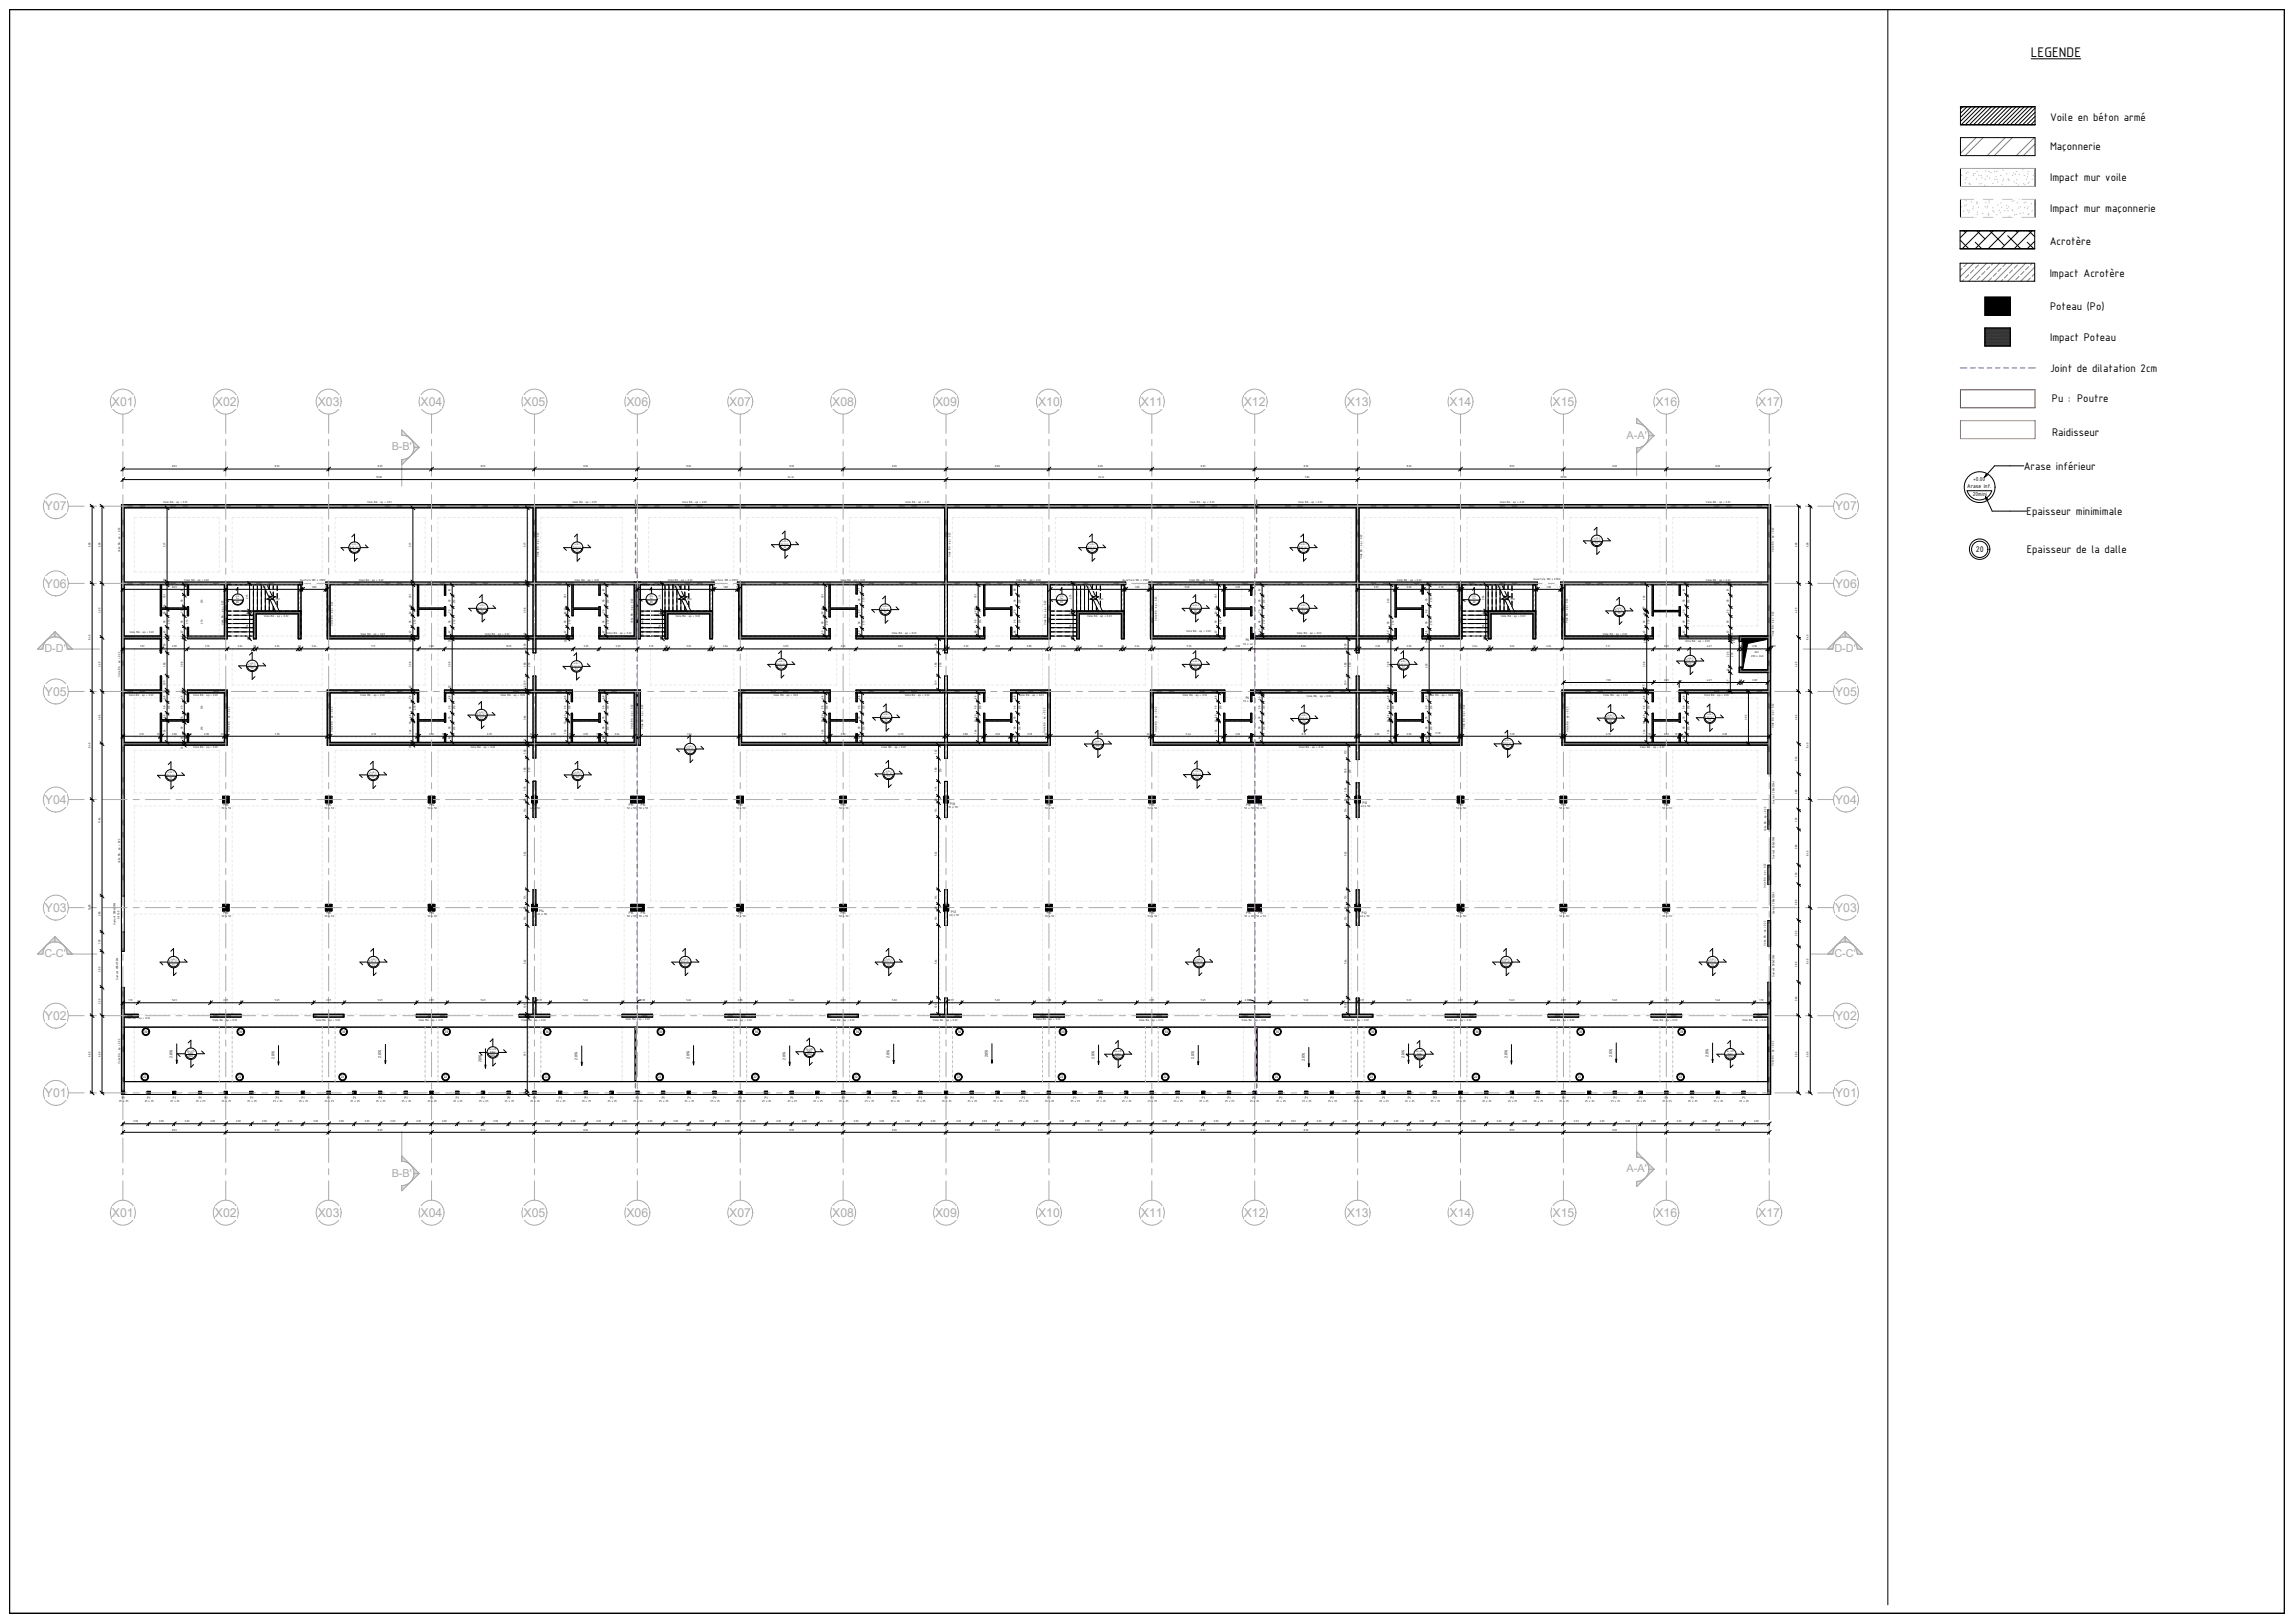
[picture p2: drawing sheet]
<svg xmlns="http://www.w3.org/2000/svg" width="1189mm" height="841mm" viewBox="0 0 1189 841" stroke-linecap="round" stroke-linejoin="round" font-family="sans-serif">
<defs><g id="words">
<text font-size="7.8" x="1053" y="29">LEGENDE</text>
<g font-size="6.3" fill="#aaa">
<text x="58" y="210">X01</text>
<text x="111" y="210">X02</text>
<text x="165" y="210">X03</text>
<text x="218" y="210">X04</text>
<text x="271" y="210">X05</text>
<text x="325" y="210">X06</text>
<text x="378" y="210">X07</text>
<text x="431" y="210">X08</text>
<text x="485" y="210">X09</text>
<text x="538" y="210">X10</text>
<text x="591" y="210">X11</text>
<text x="645" y="210">X12</text>
<text x="698" y="210">X13</text>
<text x="751" y="210">X14</text>
<text x="805" y="210">X15</text>
<text x="858" y="210">X16</text>
<text x="911" y="210">X17</text>
<text x="23" y="264">Y07</text>
<text x="951" y="264">Y07</text>
<text x="23" y="304">Y06</text>
<text x="951" y="304">Y06</text>
<text x="23" y="360">Y05</text>
<text x="951" y="360">Y05</text>
<text x="23" y="416">Y04</text>
<text x="951" y="416">Y04</text>
<text x="23" y="472">Y03</text>
<text x="951" y="472">Y03</text>
<text x="23" y="528">Y02</text>
<text x="951" y="528">Y02</text>
<text x="23" y="568">Y01</text>
<text x="951" y="568">Y01</text>
<text x="58" y="631">X01</text>
<text x="111" y="631">X02</text>
<text x="165" y="631">X03</text>
<text x="218" y="631">X04</text>
<text x="271" y="631">X05</text>
<text x="325" y="631">X06</text>
<text x="378" y="631">X07</text>
<text x="431" y="631">X08</text>
<text x="485" y="631">X09</text>
<text x="538" y="631">X10</text>
<text x="591" y="631">X11</text>
<text x="645" y="631">X12</text>
<text x="698" y="631">X13</text>
<text x="751" y="631">X14</text>
<text x="805" y="631">X15</text>
<text x="858" y="631">X16</text>
<text x="911" y="631">X17</text>
</g>
<g font-size="6.2">
<text x="1063" y="63">Voile en béton armé</text>
<text x="1063" y="78">Maçonnerie</text>
<text x="1063" y="94">Impact mur voile</text>
<text x="1063" y="110">Impact mur maçonnerie</text>
<text x="1062" y="127">Acrotère</text>
<text x="1062" y="144">Impact Acrotère</text>
<text x="1063" y="161">Poteau (Po)</text>
<text x="1063" y="177">Impact Poteau</text>
<text x="1063" y="193">Joint de dilatation 2cm</text>
<text x="1064" y="208">Pu : Poutre</text>
<text x="1064" y="226">Raidisseur</text>
<text x="1049" y="243">Arase inférieur</text>
<text x="1050" y="267">Epaisseur minimimale</text>
<text x="1051" y="286">Epaisseur de la dalle</text>
</g>
<g font-size="5.6" fill="#aaa">
<text x="843" y="227">A-A'</text>
<text x="203" y="233">B-B'</text>
<text x="23" y="338">D-D'</text>
<text x="951" y="338">D-D'</text>
<text x="23" y="496">C-C'</text>
<text x="951" y="496">C-C'</text>
<text x="203" y="610">B-B'</text>
<text x="843" y="607">A-A'</text>
</g>
<text font-size="4.6" x="1024" y="286">20</text>
<g font-size="3.2">
<text x="1023" y="249">+0.00</text>
<text x="1020" y="253">Arase inf.</text>
<text x="1022" y="257">20mini</text>
</g>
<g font-size="2.3">
<text x="89" y="548" transform="rotate(-90 89 548)">2.0%</text>
<text x="142" y="549" transform="rotate(-90 142 549)">2.0%</text>
<text x="198" y="548" transform="rotate(-90 198 548)">2.0%</text>
<text x="249" y="551" transform="rotate(-90 249 551)">2.0%</text>
<text x="299" y="549" transform="rotate(-90 299 549)">2.0%</text>
<text x="357" y="549" transform="rotate(-90 357 549)">2.0%</text>
<text x="407" y="549" transform="rotate(-90 407 549)">2.0%</text>
<text x="461" y="548" transform="rotate(-90 461 548)">2.0%</text>
<text x="512" y="548" transform="rotate(-90 512 548)">2.0%</text>
<text x="567" y="549" transform="rotate(-90 567 549)">2.0%</text>
<text x="619" y="549" transform="rotate(-90 619 549)">2.0%</text>
<text x="676" y="550" transform="rotate(-90 676 550)">2.0%</text>
<text x="728" y="548" transform="rotate(-90 728 548)">2.0%</text>
<text x="781" y="548" transform="rotate(-90 781 548)">2.0%</text>
<text x="836" y="547" transform="rotate(-90 836 547)">2.0%</text>
<text x="886" y="548" transform="rotate(-90 886 548)">2.0%</text>
</g>
<g font-size="1.9">
<text x="646" y="332">P6</text>
<text x="646" y="362">P6</text>
<text x="116" y="418">P15</text>
<text x="169" y="418">P15</text>
<text x="223" y="418">P15</text>
<text x="276" y="418">P12</text>
<text x="326" y="418">P15</text>
<text x="332" y="418">P15</text>
<text x="383" y="418">P15</text>
<text x="436" y="418">P15</text>
<text x="493" y="417">P10</text>
<text x="543" y="418">P15</text>
<text x="596" y="418">P15</text>
<text x="646" y="418">P15</text>
<text x="652" y="418">P15</text>
<text x="706" y="417">P12</text>
<text x="756" y="418">P15</text>
<text x="809" y="418">P15</text>
<text x="863" y="418">P15</text>
<text x="116" y="474">P15</text>
<text x="169" y="474">P15</text>
<text x="223" y="474">P15</text>
<text x="279" y="473">P14</text>
<text x="326" y="474">P15</text>
<text x="332" y="474">P15</text>
<text x="383" y="474">P15</text>
<text x="436" y="474">P15</text>
<text x="493" y="473">P12</text>
<text x="543" y="474">P15</text>
<text x="596" y="474">P15</text>
<text x="646" y="474">P15</text>
<text x="652" y="474">P15</text>
<text x="706" y="474">P12</text>
<text x="756" y="474">P15</text>
<text x="809" y="474">P15</text>
<text x="863" y="474">P15</text>
<text x="75" y="535">30</text>
<text x="124" y="535">30</text>
<text x="177" y="535">30</text>
<text x="231" y="535">30</text>
<text x="283" y="535">30</text>
<text x="342" y="535">30</text>
<text x="391" y="535">30</text>
<text x="444" y="535">30</text>
<text x="496" y="535">30</text>
<text x="550" y="535">30</text>
<text x="604" y="535">30</text>
<text x="661" y="535">30</text>
<text x="711" y="535">30</text>
<text x="765" y="535">30</text>
<text x="818" y="535">30</text>
<text x="871" y="535">30</text>
<text x="74" y="559">22</text>
<text x="123" y="559">22</text>
<text x="177" y="559">22</text>
<text x="230" y="559">22</text>
<text x="282" y="559">22</text>
<text x="341" y="559">22</text>
<text x="391" y="559">22</text>
<text x="443" y="559">22</text>
<text x="496" y="559">22</text>
<text x="550" y="559">22</text>
<text x="603" y="559">22</text>
<text x="661" y="559">22</text>
<text x="710" y="559">22</text>
<text x="764" y="559">22</text>
<text x="818" y="559">22</text>
<text x="870" y="559">22</text>
<text x="63" y="569">P1</text>
<text x="76" y="569">P1</text>
<text x="90" y="569">P1</text>
<text x="103" y="569">P1</text>
<text x="116" y="569">P1</text>
<text x="130" y="569">P1</text>
<text x="143" y="569">P1</text>
<text x="156" y="569">P1</text>
<text x="170" y="569">P1</text>
<text x="183" y="569">P1</text>
<text x="196" y="569">P1</text>
<text x="210" y="569">P1</text>
<text x="223" y="569">P1</text>
<text x="236" y="569">P1</text>
<text x="250" y="569">P1</text>
<text x="263" y="569">P1</text>
<text x="276" y="569">P1</text>
<text x="290" y="569">P1</text>
<text x="303" y="569">P1</text>
<text x="316" y="569">P1</text>
<text x="330" y="569">P1</text>
<text x="343" y="569">P1</text>
<text x="356" y="569">P1</text>
<text x="370" y="569">P1</text>
<text x="383" y="569">P1</text>
<text x="396" y="569">P1</text>
<text x="410" y="569">P1</text>
<text x="423" y="569">P1</text>
<text x="436" y="569">P1</text>
<text x="450" y="569">P1</text>
<text x="463" y="569">P1</text>
<text x="476" y="569">P1</text>
<text x="490" y="569">P1</text>
<text x="503" y="569">P1</text>
<text x="516" y="569">P1</text>
<text x="530" y="569">P1</text>
<text x="543" y="569">P1</text>
<text x="556" y="569">P1</text>
<text x="570" y="569">P1</text>
<text x="583" y="569">P1</text>
<text x="596" y="569">P1</text>
<text x="610" y="569">P1</text>
<text x="623" y="569">P1</text>
<text x="636" y="569">P1</text>
<text x="649" y="569">P1</text>
<text x="663" y="569">P1</text>
<text x="676" y="569">P1</text>
<text x="690" y="569">P1</text>
<text x="703" y="569">P1</text>
<text x="716" y="569">P1</text>
<text x="730" y="569">P1</text>
<text x="743" y="569">P1</text>
<text x="756" y="569">P1</text>
<text x="770" y="569">P1</text>
<text x="783" y="569">P1</text>
<text x="796" y="569">P1</text>
<text x="810" y="569">P1</text>
<text x="823" y="569">P1</text>
<text x="836" y="569">P1</text>
<text x="850" y="569">P1</text>
<text x="863" y="569">P1</text>
<text x="876" y="569">P1</text>
<text x="890" y="569">P1</text>
<text x="903" y="569">P1</text>
</g>
<g font-size="1.6">
<text x="89" y="242">8.00</text>
<text x="142" y="242">8.00</text>
<text x="196" y="242">8.00</text>
<text x="249" y="242">8.00</text>
<text x="302" y="242">8.00</text>
<text x="356" y="242">8.00</text>
<text x="409" y="242">8.00</text>
<text x="462" y="242">8.00</text>
<text x="516" y="242">8.00</text>
<text x="569" y="242">8.00</text>
<text x="622" y="242">8.00</text>
<text x="676" y="242">8.00</text>
<text x="729" y="242">8.00</text>
<text x="782" y="242">8.00</text>
<text x="836" y="242">8.00</text>
<text x="889" y="242">8.00</text>
<text x="195" y="248">39.86</text>
<text x="408" y="248">24.14</text>
<text x="569" y="248">24.14</text>
<text x="676" y="248">7.86</text>
<text x="809" y="248">32.00</text>
<text x="85" y="260">Voile BA : ep = 0.25</text>
<text x="190" y="260">Voile BA : ep = 0.25</text>
<text x="297" y="260">Voile BA : ep = 0.25</text>
<text x="354" y="260">Voile BA : ep = 0.25</text>
<text x="469" y="260">Voile BA : ep = 0.25</text>
<text x="617" y="260">Voile BA : ep = 0.25</text>
<text x="673" y="260">Voile BA : ep = 0.25</text>
<text x="777" y="260">Voile BA : ep = 0.25</text>
<text x="884" y="260">Voile BA : ep = 0.25</text>
<text x="825" y="280">Radier</text>
<text x="47" y="284" transform="rotate(-90 47 284)">6.00</text>
<text x="52" y="284" transform="rotate(-90 52 284)">6.00</text>
<text x="62" y="286" transform="rotate(-90 62 286)">Voile BA : ep = 0.22</text>
<text x="86" y="284" transform="rotate(-90 86 284)">5.77</text>
<text x="181" y="284">Radier</text>
<text x="183" y="286">30</text>
<text x="213" y="284" transform="rotate(-90 213 284)">5.77</text>
<text x="272" y="284" transform="rotate(-90 272 284)">5.77</text>
<text x="297" y="284">Radier</text>
<text x="298" y="286">30</text>
<text x="404" y="282">Radier</text>
<text x="406" y="284">30</text>
<text x="564" y="284">Radier</text>
<text x="565" y="286">30</text>
<text x="673" y="284">Radier</text>
<text x="675" y="286">30</text>
<text x="827" y="282">30</text>
<text x="919" y="286" transform="rotate(-90 919 286)">Voile BA : ep = 0.22</text>
<text x="931" y="284" transform="rotate(-90 931 284)">6.00</text>
<text x="937" y="284" transform="rotate(-90 937 284)">6.00</text>
<text x="279" y="289" transform="rotate(-90 279 289)">Voile BA : ep = 0.22</text>
<text x="493" y="289" transform="rotate(-90 493 289)">Voile BA : ep = 0.22</text>
<text x="706" y="290" transform="rotate(-90 706 290)">Voile BA : ep = 0.22</text>
<text x="86" y="301" transform="rotate(-90 86 301)">22</text>
<text x="89" y="305">8.00</text>
<text x="96" y="301">Voile BA : ep = 0.22</text>
<text x="135" y="305">5.85</text>
<text x="156" y="301">Ouvrture 180 x 210ht</text>
<text x="156" y="305">12</text>
<text x="162" y="305">1.80</text>
<text x="168" y="305">12</text>
<text x="186" y="301">Voile BA : ep = 0.22</text>
<text x="272" y="303" transform="rotate(-90 272 303)">22</text>
<text x="298" y="301">Voile BA : ep = 0.22</text>
<text x="346" y="301">Voile BA : ep = 0.22</text>
<text x="349" y="305">5.85</text>
<text x="369" y="301">Ouverture 180 x 210ht</text>
<text x="369" y="305">12</text>
<text x="375" y="305">1.80</text>
<text x="382" y="305">12</text>
<text x="436" y="301">Voile BA : ep = 0.22</text>
<text x="446" y="306" transform="rotate(-90 446 306)">71</text>
<text x="527" y="301">Voile BA : ep = 0.22</text>
<text x="562" y="305">5.74</text>
<text x="582" y="301">Ouverture 180 x 210ht</text>
<text x="583" y="305">12</text>
<text x="588" y="305">1.80</text>
<text x="595" y="305">12</text>
<text x="614" y="305">5.68</text>
<text x="616" y="301">Voile BA : ep = 0.22</text>
<text x="634" y="305">10</text>
<text x="640" y="305">2.00</text>
<text x="648" y="305">10</text>
<text x="712" y="305">2.91</text>
<text x="723" y="305">10</text>
<text x="724" y="301">Voile BA : ep = 0.22</text>
<text x="729" y="305">2.00</text>
<text x="737" y="305">10</text>
<text x="740" y="306" transform="rotate(-90 740 306)">71</text>
<text x="746" y="305">2.78</text>
<text x="755" y="305">22</text>
<text x="776" y="305">5.74</text>
<text x="795" y="300">Ouverture 180 x 210ht</text>
<text x="796" y="305">12</text>
<text x="802" y="305">1.80</text>
<text x="808" y="305">12</text>
<text x="884" y="301">Voile BA : ep = 0.22</text>
<text x="86" y="310" transform="rotate(-90 86 310)">1.81</text>
<text x="95" y="306" transform="rotate(-90 95 306)">81</text>
<text x="129" y="311" transform="rotate(-90 129 311)">2.15</text>
<text x="143" y="311">ESC.</text>
<text x="213" y="310" transform="rotate(-90 213 310)">1.81</text>
<text x="234" y="306" transform="rotate(-90 234 306)">81</text>
<text x="293" y="310" transform="rotate(-90 293 310)">1.81</text>
<text x="313" y="306" transform="rotate(-90 313 306)">81</text>
<text x="343" y="311" transform="rotate(-90 343 311)">2.15</text>
<text x="356" y="311">ESC.</text>
<text x="427" y="310" transform="rotate(-90 427 310)">1.81</text>
<text x="446" y="311" transform="rotate(-90 446 311)">90</text>
<text x="448" y="312" transform="rotate(-90 448 312)">210</text>
<text x="506" y="310" transform="rotate(-90 506 310)">1.81</text>
<text x="527" y="306" transform="rotate(-90 527 306)">80</text>
<text x="555" y="311" transform="rotate(-90 555 311)">2.15</text>
<text x="570" y="311">ESC.</text>
<text x="631" y="310" transform="rotate(-90 631 310)">1.81</text>
<text x="653" y="306" transform="rotate(-90 653 306)">81</text>
<text x="740" y="311" transform="rotate(-90 740 311)">90</text>
<text x="742" y="312" transform="rotate(-90 742 312)">210</text>
<text x="769" y="311" transform="rotate(-90 769 311)">2.04</text>
<text x="783" y="311">ESC.</text>
<text x="853" y="311" transform="rotate(-90 853 311)">1.99</text>
<text x="873" y="306" transform="rotate(-90 873 306)">81</text>
<text x="896" y="306" transform="rotate(-90 896 306)">81</text>
<text x="52" y="318" transform="rotate(-90 52 318)">4.20</text>
<text x="86" y="315" transform="rotate(-90 86 315)">10</text>
<text x="95" y="317" transform="rotate(-90 95 317)">70</text>
<text x="95" y="312" transform="rotate(-90 95 312)">90</text>
<text x="105" y="312" transform="rotate(-90 105 312)">210</text>
<text x="122" y="312">20</text>
<text x="213" y="315" transform="rotate(-90 213 315)">10</text>
<text x="234" y="317" transform="rotate(-90 234 317)">70</text>
<text x="234" y="312" transform="rotate(-90 234 312)">90</text>
<text x="236" y="312" transform="rotate(-90 236 312)">210</text>
<text x="248" y="315">Radier</text>
<text x="249" y="317">30</text>
<text x="272" y="318" transform="rotate(-90 272 318)">3.98</text>
<text x="293" y="316" transform="rotate(-90 293 316)">10</text>
<text x="313" y="317" transform="rotate(-90 313 317)">70</text>
<text x="313" y="312" transform="rotate(-90 313 312)">90</text>
<text x="316" y="312" transform="rotate(-90 316 312)">210</text>
<text x="337" y="312">20</text>
<text x="427" y="316" transform="rotate(-90 427 316)">10</text>
<text x="446" y="317" transform="rotate(-90 446 317)">89</text>
<text x="456" y="316">Radier</text>
<text x="458" y="318">30</text>
<text x="506" y="316" transform="rotate(-90 506 316)">10</text>
<text x="527" y="317" transform="rotate(-90 527 317)">70</text>
<text x="527" y="312" transform="rotate(-90 527 312)">90</text>
<text x="529" y="312" transform="rotate(-90 529 312)">210</text>
<text x="550" y="313">20</text>
<text x="617" y="315">Radier</text>
<text x="619" y="317">30</text>
<text x="631" y="316" transform="rotate(-90 631 316)">10</text>
<text x="653" y="317" transform="rotate(-90 653 317)">70</text>
<text x="653" y="312" transform="rotate(-90 653 312)">90</text>
<text x="656" y="312" transform="rotate(-90 656 312)">210</text>
<text x="673" y="315">Radier</text>
<text x="675" y="317">30</text>
<text x="720" y="313" transform="rotate(-90 720 313)">2.49</text>
<text x="740" y="317" transform="rotate(-90 740 317)">90</text>
<text x="763" y="312">20</text>
<text x="837" y="317">Radier</text>
<text x="852" y="316" transform="rotate(-90 852 316)">10</text>
<text x="873" y="317" transform="rotate(-90 873 317)">70</text>
<text x="873" y="312" transform="rotate(-90 873 312)">90</text>
<text x="876" y="312" transform="rotate(-90 876 312)">210</text>
<text x="896" y="317" transform="rotate(-90 896 317)">70</text>
<text x="896" y="312" transform="rotate(-90 896 312)">90</text>
<text x="931" y="318" transform="rotate(-90 931 318)">4.20</text>
<text x="86" y="323" transform="rotate(-90 86 323)">90</text>
<text x="86" y="318" transform="rotate(-90 86 318)">50</text>
<text x="88" y="323" transform="rotate(-90 88 323)">210</text>
<text x="95" y="323" transform="rotate(-90 95 323)">90</text>
<text x="97" y="323" transform="rotate(-90 97 323)">210</text>
<text x="105" y="323" transform="rotate(-90 105 323)">210</text>
<text x="116" y="324" transform="rotate(-90 116 324)">Voile BA : ep = 0.22</text>
<text x="129" y="318" transform="rotate(-90 129 318)">22</text>
<text x="137" y="320">Voile BA : ep = 0.22</text>
<text x="213" y="323" transform="rotate(-90 213 323)">90</text>
<text x="213" y="318" transform="rotate(-90 213 318)">50</text>
<text x="215" y="323" transform="rotate(-90 215 323)">210</text>
<text x="234" y="323" transform="rotate(-90 234 323)">90</text>
<text x="236" y="323" transform="rotate(-90 236 323)">210</text>
<text x="293" y="323" transform="rotate(-90 293 323)">90</text>
<text x="293" y="318" transform="rotate(-90 293 318)">50</text>
<text x="296" y="323" transform="rotate(-90 296 323)">210</text>
<text x="313" y="323" transform="rotate(-90 313 323)">90</text>
<text x="316" y="323" transform="rotate(-90 316 323)">210</text>
<text x="328" y="323" transform="rotate(-90 328 323)">Voile BA : ep = 0.22</text>
<text x="343" y="318" transform="rotate(-90 343 318)">22</text>
<text x="350" y="320">Voile BA : ep = 0.22</text>
<text x="427" y="323" transform="rotate(-90 427 323)">90</text>
<text x="427" y="318" transform="rotate(-90 427 318)">59</text>
<text x="429" y="324" transform="rotate(-90 429 324)">210</text>
<text x="446" y="323" transform="rotate(-90 446 323)">90</text>
<text x="448" y="324" transform="rotate(-90 448 324)">210</text>
<text x="506" y="323" transform="rotate(-90 506 323)">90</text>
<text x="506" y="318" transform="rotate(-90 506 318)">49</text>
<text x="508" y="323" transform="rotate(-90 508 323)">210</text>
<text x="527" y="323" transform="rotate(-90 527 323)">90</text>
<text x="529" y="323" transform="rotate(-90 529 323)">210</text>
<text x="542" y="324" transform="rotate(-90 542 324)">Voile BA : ep = 0.22</text>
<text x="555" y="318" transform="rotate(-90 555 318)">22</text>
<text x="563" y="320">Voile BA : ep = 0.22</text>
<text x="600" y="322" transform="rotate(-90 600 322)">Voile BA : ep = 0.22</text>
<text x="631" y="323" transform="rotate(-90 631 323)">90</text>
<text x="631" y="318" transform="rotate(-90 631 318)">50</text>
<text x="633" y="323" transform="rotate(-90 633 323)">210</text>
<text x="653" y="323" transform="rotate(-90 653 323)">90</text>
<text x="656" y="323" transform="rotate(-90 656 323)">210</text>
<text x="720" y="323" transform="rotate(-90 720 323)">90</text>
<text x="722" y="324" transform="rotate(-90 722 324)">210</text>
<text x="740" y="323" transform="rotate(-90 740 323)">90</text>
<text x="742" y="324" transform="rotate(-90 742 324)">210</text>
<text x="769" y="318" transform="rotate(-90 769 318)">22</text>
<text x="778" y="320">Voile BA : ep = 0.22</text>
<text x="813" y="323" transform="rotate(-90 813 323)">Voile BA : ep = 0.22</text>
<text x="838" y="318">30</text>
<text x="853" y="323" transform="rotate(-90 853 323)">90</text>
<text x="853" y="319" transform="rotate(-90 853 319)">32</text>
<text x="855" y="323" transform="rotate(-90 855 323)">210</text>
<text x="873" y="323" transform="rotate(-90 873 323)">90</text>
<text x="876" y="323" transform="rotate(-90 876 323)">210</text>
<text x="896" y="323" transform="rotate(-90 896 323)">90</text>
<text x="67" y="328">Voile BA : ep = 0.22</text>
<text x="86" y="328" transform="rotate(-90 86 328)">67</text>
<text x="95" y="328" transform="rotate(-90 95 328)">67</text>
<text x="129" y="326" transform="rotate(-90 129 326)">1.94</text>
<text x="173" y="324" transform="rotate(-90 173 324)">Voile BA : ep = 0.22</text>
<text x="187" y="329">Voile BA : ep = 0.22</text>
<text x="213" y="328" transform="rotate(-90 213 328)">67</text>
<text x="234" y="328" transform="rotate(-90 234 328)">67</text>
<text x="251" y="329">Voile BA : ep = 0.22</text>
<text x="272" y="329" transform="rotate(-90 272 329)">22</text>
<text x="293" y="328" transform="rotate(-90 293 328)">67</text>
<text x="313" y="328" transform="rotate(-90 313 328)">67</text>
<text x="315" y="328">Voile BA : ep = 0.22</text>
<text x="333" y="330" transform="rotate(-90 333 330)">Voile BA : ep = 0.22</text>
<text x="343" y="326" transform="rotate(-90 343 326)">1.94</text>
<text x="427" y="328" transform="rotate(-90 427 328)">59</text>
<text x="446" y="328" transform="rotate(-90 446 328)">59</text>
<text x="462" y="329">Voile BA : ep = 0.22</text>
<text x="506" y="328" transform="rotate(-90 506 328)">68</text>
<text x="527" y="328" transform="rotate(-90 527 328)">68</text>
<text x="555" y="326" transform="rotate(-90 555 326)">1.94</text>
<text x="615" y="328">Voile BA : ep = 0.22</text>
<text x="631" y="328" transform="rotate(-90 631 328)">67</text>
<text x="653" y="330" transform="rotate(-90 653 330)">18</text>
<text x="653" y="327" transform="rotate(-90 653 327)">49</text>
<text x="672" y="329">Voile BA : ep = 0.22</text>
<text x="720" y="328" transform="rotate(-90 720 328)">59</text>
<text x="740" y="328" transform="rotate(-90 740 328)">58</text>
<text x="769" y="326" transform="rotate(-90 769 326)">1.94</text>
<text x="831" y="329">Voile BA : ep = 0.22</text>
<text x="853" y="328" transform="rotate(-90 853 328)">67</text>
<text x="873" y="328" transform="rotate(-90 873 328)">67</text>
<text x="896" y="328" transform="rotate(-90 896 328)">67</text>
<text x="898" y="329" transform="rotate(-90 898 329)">22</text>
<text x="919" y="330" transform="rotate(-90 919 330)">Voile BA : ep = 0.22</text>
<text x="47" y="332" transform="rotate(-90 47 332)">8.40</text>
<text x="73" y="335">3.01</text>
<text x="86" y="336" transform="rotate(-90 86 336)">1.09</text>
<text x="86" y="331" transform="rotate(-90 86 331)">22</text>
<text x="89" y="335">2.00</text>
<text x="95" y="331" transform="rotate(-90 95 331)">22</text>
<text x="106" y="335">3.10</text>
<text x="123" y="335">2.04</text>
<text x="131" y="335">22</text>
<text x="142" y="335">3.26</text>
<text x="155" y="335">22</text>
<text x="162" y="335">2.04</text>
<text x="192" y="335">7.11</text>
<text x="213" y="333" transform="rotate(-90 213 333)">22</text>
<text x="222" y="335">2.00</text>
<text x="234" y="333" transform="rotate(-90 234 333)">22</text>
<text x="262" y="335">10.01</text>
<text x="272" y="336" transform="rotate(-90 272 336)">1.09</text>
<text x="294" y="333" transform="rotate(-90 294 333)">22</text>
<text x="303" y="335">2.00</text>
<text x="319" y="335">2.99</text>
<text x="336" y="335">2.15</text>
<text x="345" y="335">22</text>
<text x="356" y="335">3.26</text>
<text x="368" y="335">22</text>
<text x="375" y="335">2.04</text>
<text x="406" y="335">6.89</text>
<text x="436" y="335">2.00</text>
<text x="465" y="335">6.89</text>
<text x="486" y="336" transform="rotate(-90 486 336)">1.09</text>
<text x="490" y="335">22</text>
<text x="500" y="335">2.90</text>
<text x="516" y="335">2.00</text>
<text x="532" y="335">2.88</text>
<text x="550" y="335">2.04</text>
<text x="558" y="335">22</text>
<text x="569" y="335">3.26</text>
<text x="581" y="335">22</text>
<text x="588" y="335">2.04</text>
<text x="596" y="335">22</text>
<text x="615" y="335">5.56</text>
<text x="640" y="335">2.00</text>
<text x="644" y="334">30 x 40</text>
<text x="674" y="335">8.22</text>
<text x="698" y="336" transform="rotate(-90 698 336)">1.09</text>
<text x="703" y="335">22</text>
<text x="713" y="335">2.90</text>
<text x="720" y="333" transform="rotate(-90 720 333)">22</text>
<text x="729" y="335">2.00</text>
<text x="740" y="333" transform="rotate(-90 740 333)">22</text>
<text x="746" y="335">3.10</text>
<text x="763" y="335">2.04</text>
<text x="771" y="335">22</text>
<text x="782" y="335">3.26</text>
<text x="795" y="335">22</text>
<text x="802" y="335">2.04</text>
<text x="832" y="335">7.11</text>
<text x="853" y="333" transform="rotate(-90 853 333)">22</text>
<text x="862" y="335">2.00</text>
<text x="873" y="333">Voile BA : ep = 0.22</text>
<text x="885" y="335">4.67</text>
<text x="899" y="333" transform="rotate(-90 899 333)">20</text>
<text x="902" y="335">22</text>
<text x="908" y="335">2.00</text>
<text x="919" y="335">22</text>
<text x="937" y="332" transform="rotate(-90 937 332)">8.40</text>
<text x="896" y="340" transform="rotate(-90 896 340)">2.00</text>
<text x="898" y="340" transform="rotate(-90 898 340)">2.10</text>
<text x="908" y="341">200 x 240</text>
<text x="909" y="338">ASC</text>
<text x="52" y="346" transform="rotate(-90 52 346)">4.20</text>
<text x="86" y="345" transform="rotate(-90 86 345)">1.80</text>
<text x="95" y="346" transform="rotate(-90 95 346)">3.98</text>
<text x="128" y="345">Radier</text>
<text x="130" y="347">30</text>
<text x="213" y="346" transform="rotate(-90 213 346)">3.98</text>
<text x="234" y="346" transform="rotate(-90 234 346)">3.98</text>
<text x="272" y="345" transform="rotate(-90 272 345)">1.80</text>
<text x="275" y="345" transform="rotate(-90 275 345)">210</text>
<text x="296" y="346">Radier</text>
<text x="298" y="347">30</text>
<text x="403" y="344">Radier</text>
<text x="404" y="346">30</text>
<text x="486" y="345" transform="rotate(-90 486 345)">1.80</text>
<text x="488" y="345" transform="rotate(-90 488 345)">210</text>
<text x="617" y="344">Radier</text>
<text x="619" y="346">30</text>
<text x="698" y="345" transform="rotate(-90 698 345)">1.80</text>
<text x="700" y="345" transform="rotate(-90 700 345)">210</text>
<text x="720" y="346" transform="rotate(-90 720 346)">3.98</text>
<text x="725" y="344">Radier</text>
<text x="727" y="346">30</text>
<text x="740" y="346" transform="rotate(-90 740 346)">4.20</text>
<text x="853" y="346" transform="rotate(-90 853 346)">3.98</text>
<text x="874" y="343">Radier</text>
<text x="875" y="344">30</text>
<text x="896" y="348" transform="rotate(-90 896 348)">42</text>
<text x="931" y="346" transform="rotate(-90 931 346)">4.20</text>
<text x="62" y="351" transform="rotate(-90 62 351)">Voile BA : ep = 0.22</text>
<text x="832" y="353">7.00</text>
<text x="862" y="353">2.00</text>
<text x="885" y="353">4.67</text>
<text x="902" y="353">22</text>
<text x="908" y="353">2.00</text>
<text x="86" y="359" transform="rotate(-90 86 359)">22</text>
<text x="86" y="355" transform="rotate(-90 86 355)">1.09</text>
<text x="95" y="359" transform="rotate(-90 95 359)">22</text>
<text x="213" y="356" transform="rotate(-90 213 356)">22</text>
<text x="234" y="357" transform="rotate(-90 234 357)">22</text>
<text x="272" y="357" transform="rotate(-90 272 357)">22</text>
<text x="272" y="355" transform="rotate(-90 272 355)">1.09</text>
<text x="486" y="355" transform="rotate(-90 486 355)">1.09</text>
<text x="698" y="355" transform="rotate(-90 698 355)">1.09</text>
<text x="720" y="356" transform="rotate(-90 720 356)">22</text>
<text x="852" y="356" transform="rotate(-90 852 356)">22</text>
<text x="896" y="355" transform="rotate(-90 896 355)">1.47</text>
<text x="67" y="360">Voile BA : ep = 0.22</text>
<text x="86" y="362" transform="rotate(-90 86 362)">68</text>
<text x="95" y="362" transform="rotate(-90 95 362)">68</text>
<text x="100" y="360">Voile BA : ep = 0.22</text>
<text x="187" y="360">Voile BA : ep = 0.22</text>
<text x="213" y="362" transform="rotate(-90 213 362)">70</text>
<text x="234" y="362" transform="rotate(-90 234 362)">68</text>
<text x="259" y="361">Voile BA : ep = 0.22</text>
<text x="293" y="362" transform="rotate(-90 293 362)">68</text>
<text x="313" y="362" transform="rotate(-90 313 362)">68</text>
<text x="401" y="360">Voile BA : ep = 0.22</text>
<text x="427" y="362" transform="rotate(-90 427 362)">68</text>
<text x="446" y="362" transform="rotate(-90 446 362)">68</text>
<text x="469" y="361">Voile BA : ep = 0.22</text>
<text x="506" y="362" transform="rotate(-90 506 362)">68</text>
<text x="527" y="362" transform="rotate(-90 527 362)">68</text>
<text x="528" y="360">Voile BA : ep = 0.22</text>
<text x="613" y="361">Voile BA : ep = 0.22</text>
<text x="631" y="362" transform="rotate(-90 631 362)">68</text>
<text x="644" y="364">30 x 40</text>
<text x="653" y="363" transform="rotate(-90 653 363)">50</text>
<text x="653" y="360" transform="rotate(-90 653 360)">18</text>
<text x="677" y="361">Voile BA : ep = 0.22</text>
<text x="720" y="362" transform="rotate(-90 720 362)">68</text>
<text x="740" y="362" transform="rotate(-90 740 362)">68</text>
<text x="740" y="361">Voile BA : ep = 0.22</text>
<text x="831" y="361">Voile BA : ep = 0.22</text>
<text x="853" y="362" transform="rotate(-90 853 362)">68</text>
<text x="873" y="362" transform="rotate(-90 873 362)">68</text>
<text x="883" y="361">Voile BA : ep = 0.22</text>
<text x="86" y="372" transform="rotate(-90 86 372)">50</text>
<text x="86" y="367" transform="rotate(-90 86 367)">90</text>
<text x="88" y="368" transform="rotate(-90 88 368)">210</text>
<text x="95" y="367" transform="rotate(-90 95 367)">90</text>
<text x="105" y="368" transform="rotate(-90 105 368)">210</text>
<text x="213" y="367" transform="rotate(-90 213 367)">90</text>
<text x="215" y="368" transform="rotate(-90 215 368)">210</text>
<text x="234" y="367" transform="rotate(-90 234 367)">90</text>
<text x="236" y="368" transform="rotate(-90 236 368)">210</text>
<text x="247" y="371">Radier</text>
<text x="293" y="372" transform="rotate(-90 293 372)">50</text>
<text x="293" y="367" transform="rotate(-90 293 367)">90</text>
<text x="296" y="368" transform="rotate(-90 296 368)">210</text>
<text x="313" y="367" transform="rotate(-90 313 367)">90</text>
<text x="316" y="368" transform="rotate(-90 316 368)">210</text>
<text x="427" y="372" transform="rotate(-90 427 372)">50</text>
<text x="427" y="367" transform="rotate(-90 427 367)">90</text>
<text x="429" y="368" transform="rotate(-90 429 368)">210</text>
<text x="446" y="367" transform="rotate(-90 446 367)">90</text>
<text x="448" y="368" transform="rotate(-90 448 368)">210</text>
<text x="506" y="372" transform="rotate(-90 506 372)">50</text>
<text x="506" y="367" transform="rotate(-90 506 367)">90</text>
<text x="508" y="368" transform="rotate(-90 508 368)">210</text>
<text x="527" y="367" transform="rotate(-90 527 367)">90</text>
<text x="529" y="368" transform="rotate(-90 529 368)">210</text>
<text x="631" y="372" transform="rotate(-90 631 372)">50</text>
<text x="631" y="367" transform="rotate(-90 631 367)">90</text>
<text x="633" y="368" transform="rotate(-90 633 368)">210</text>
<text x="653" y="367" transform="rotate(-90 653 367)">90</text>
<text x="656" y="368" transform="rotate(-90 656 368)">210</text>
<text x="720" y="372" transform="rotate(-90 720 372)">50</text>
<text x="720" y="367" transform="rotate(-90 720 367)">90</text>
<text x="722" y="368" transform="rotate(-90 722 368)">210</text>
<text x="740" y="367" transform="rotate(-90 740 367)">90</text>
<text x="742" y="368" transform="rotate(-90 742 368)">210</text>
<text x="853" y="372" transform="rotate(-90 853 372)">50</text>
<text x="853" y="367" transform="rotate(-90 853 367)">90</text>
<text x="855" y="368" transform="rotate(-90 855 368)">210</text>
<text x="873" y="367" transform="rotate(-90 873 367)">90</text>
<text x="876" y="368" transform="rotate(-90 876 368)">210</text>
<text x="52" y="373" transform="rotate(-90 52 373)">4.06</text>
<text x="86" y="374" transform="rotate(-90 86 374)">10</text>
<text x="95" y="378" transform="rotate(-90 95 378)">90</text>
<text x="95" y="373" transform="rotate(-90 95 373)">70</text>
<text x="213" y="375" transform="rotate(-90 213 375)">10</text>
<text x="213" y="372" transform="rotate(-90 213 372)">48</text>
<text x="234" y="378" transform="rotate(-90 234 378)">90</text>
<text x="234" y="373" transform="rotate(-90 234 373)">70</text>
<text x="249" y="372">30</text>
<text x="272" y="373" transform="rotate(-90 272 373)">3.84</text>
<text x="293" y="375" transform="rotate(-90 293 375)">10</text>
<text x="313" y="378" transform="rotate(-90 313 378)">90</text>
<text x="313" y="373" transform="rotate(-90 313 373)">70</text>
<text x="328" y="378" transform="rotate(-90 328 378)">Voile BA : ep = 0.22</text>
<text x="333" y="378" transform="rotate(-90 333 378)">Voile BA : ep = 0.22</text>
<text x="427" y="374" transform="rotate(-90 427 374)">10</text>
<text x="446" y="378" transform="rotate(-90 446 378)">90</text>
<text x="446" y="373" transform="rotate(-90 446 373)">70</text>
<text x="457" y="372">Radier</text>
<text x="458" y="374">30</text>
<text x="506" y="374" transform="rotate(-90 506 374)">10</text>
<text x="527" y="378" transform="rotate(-90 527 378)">90</text>
<text x="527" y="373" transform="rotate(-90 527 373)">70</text>
<text x="631" y="374" transform="rotate(-90 631 374)">10</text>
<text x="653" y="378" transform="rotate(-90 653 378)">90</text>
<text x="653" y="373" transform="rotate(-90 653 373)">70</text>
<text x="674" y="373">Radier</text>
<text x="675" y="374">30</text>
<text x="720" y="374" transform="rotate(-90 720 374)">10</text>
<text x="740" y="378" transform="rotate(-90 740 378)">90</text>
<text x="740" y="373" transform="rotate(-90 740 373)">70</text>
<text x="759" y="378" transform="rotate(-90 759 378)">Voile BA : ep = 0.22</text>
<text x="832" y="372">Radier</text>
<text x="834" y="374">30</text>
<text x="853" y="375" transform="rotate(-90 853 375)">10</text>
<text x="873" y="378" transform="rotate(-90 873 378)">90</text>
<text x="873" y="373" transform="rotate(-90 873 373)">70</text>
<text x="884" y="372">Radier</text>
<text x="885" y="374">30</text>
<text x="905" y="373" transform="rotate(-90 905 373)">4.06</text>
<text x="919" y="377" transform="rotate(-90 919 377)">Voile BA : ep = 0.22</text>
<text x="931" y="373" transform="rotate(-90 931 373)">4.06</text>
<text x="72" y="381">2.91</text>
<text x="82" y="381">10</text>
<text x="86" y="380" transform="rotate(-90 86 380)">1.66</text>
<text x="89" y="381">2.00</text>
<text x="95" y="383" transform="rotate(-90 95 383)">66</text>
<text x="98" y="381">10</text>
<text x="105" y="378" transform="rotate(-90 105 378)">210</text>
<text x="106" y="381">2.78</text>
<text x="115" y="381">22</text>
<text x="119" y="379" transform="rotate(-90 119 379)">Voile BA : ep = 0.22</text>
<text x="142" y="381">7.78</text>
<text x="173" y="379" transform="rotate(-90 173 379)">Voile BA : ep = 0.22</text>
<text x="193" y="381">6.79</text>
<text x="213" y="380" transform="rotate(-90 213 380)">1.66</text>
<text x="215" y="381">10</text>
<text x="222" y="381">2.00</text>
<text x="229" y="381">10</text>
<text x="234" y="383" transform="rotate(-90 234 383)">66</text>
<text x="236" y="378" transform="rotate(-90 236 378)">210</text>
<text x="252" y="381">6.79</text>
<text x="275" y="381">22</text>
<text x="286" y="381">2.75</text>
<text x="293" y="380" transform="rotate(-90 293 380)">1.66</text>
<text x="295" y="381">10</text>
<text x="302" y="381">2.05</text>
<text x="309" y="381">10</text>
<text x="313" y="383" transform="rotate(-90 313 383)">66</text>
<text x="316" y="378" transform="rotate(-90 316 378)">210</text>
<text x="319" y="381">2.64</text>
<text x="356" y="381">7.64</text>
<text x="405" y="381">7.01</text>
<text x="427" y="380" transform="rotate(-90 427 380)">1.66</text>
<text x="429" y="381">10</text>
<text x="436" y="381">2.00</text>
<text x="443" y="381">10</text>
<text x="446" y="383" transform="rotate(-90 446 383)">66</text>
<text x="448" y="378" transform="rotate(-90 448 378)">210</text>
<text x="466" y="381">6.79</text>
<text x="490" y="381">22</text>
<text x="499" y="381">2.80</text>
<text x="506" y="380" transform="rotate(-90 506 380)">1.66</text>
<text x="509" y="381">10</text>
<text x="516" y="381">2.00</text>
<text x="523" y="381">10</text>
<text x="527" y="383" transform="rotate(-90 527 383)">66</text>
<text x="529" y="378" transform="rotate(-90 529 378)">210</text>
<text x="532" y="381">2.78</text>
<text x="541" y="381">22</text>
<text x="542" y="380" transform="rotate(-90 542 380)">Voile BA : ep = 0.22</text>
<text x="569" y="381">7.78</text>
<text x="594" y="381">22</text>
<text x="600" y="379" transform="rotate(-90 600 379)">Voile BA : ep = 0.22</text>
<text x="615" y="381">5.46</text>
<text x="631" y="380" transform="rotate(-90 631 380)">1.66</text>
<text x="634" y="381">10</text>
<text x="640" y="381">2.00</text>
<text x="648" y="381">10</text>
<text x="653" y="383" transform="rotate(-90 653 383)">66</text>
<text x="656" y="378" transform="rotate(-90 656 378)">210</text>
<text x="675" y="381">8.12</text>
<text x="703" y="381">22</text>
<text x="713" y="381">2.80</text>
<text x="720" y="380" transform="rotate(-90 720 380)">1.66</text>
<text x="723" y="381">10</text>
<text x="729" y="381">2.00</text>
<text x="737" y="381">10</text>
<text x="740" y="383" transform="rotate(-90 740 383)">66</text>
<text x="742" y="378" transform="rotate(-90 742 378)">210</text>
<text x="744" y="381">2.78</text>
<text x="756" y="381">22</text>
<text x="782" y="381">7.78</text>
<text x="808" y="381">22</text>
<text x="813" y="379" transform="rotate(-90 813 379)">Voile BA : ep = 0.22</text>
<text x="833" y="381">6.79</text>
<text x="853" y="380" transform="rotate(-90 853 380)">1.66</text>
<text x="854" y="381">10</text>
<text x="862" y="381">2.00</text>
<text x="868" y="381">10</text>
<text x="873" y="383" transform="rotate(-90 873 383)">66</text>
<text x="876" y="378" transform="rotate(-90 876 378)">210</text>
<text x="893" y="381">6.90</text>
<text x="47" y="388" transform="rotate(-90 47 388)">8.40</text>
<text x="95" y="388" transform="rotate(-90 95 388)">22</text>
<text x="100" y="388">Voile BA : ep = 0.22</text>
<text x="213" y="388" transform="rotate(-90 213 388)">22</text>
<text x="244" y="388">Voile BA : ep = 0.22</text>
<text x="272" y="384" transform="rotate(-90 272 384)">22</text>
<text x="355" y="388">Radier</text>
<text x="357" y="390">30</text>
<text x="457" y="388">Voile BA : ep = 0.22</text>
<text x="567" y="386">Radier</text>
<text x="568" y="387">30</text>
<text x="673" y="388">Voile BA : ep = 0.22</text>
<text x="779" y="386">Radier</text>
<text x="781" y="387">30</text>
<text x="850" y="388">Voile BA : ep = 0.22</text>
<text x="937" y="388" transform="rotate(-90 937 388)">8.40</text>
<text x="272" y="391" transform="rotate(-90 272 391)">1.00</text>
<text x="486" y="391" transform="rotate(-90 486 391)">1.02</text>
<text x="698" y="391" transform="rotate(-90 698 391)">1.12</text>
<text x="931" y="394" transform="rotate(-90 931 394)">2.34</text>
<text x="86" y="402">Radier</text>
<text x="191" y="402">Radier</text>
<text x="272" y="400" transform="rotate(-90 272 400)">1.80</text>
<text x="275" y="400" transform="rotate(-90 275 400)">210</text>
<text x="297" y="402">Radier</text>
<text x="458" y="401">Radier</text>
<text x="486" y="400" transform="rotate(-90 486 400)">1.80</text>
<text x="488" y="400" transform="rotate(-90 488 400)">210</text>
<text x="618" y="402">Radier</text>
<text x="698" y="401" transform="rotate(-90 698 401)">1.80</text>
<text x="700" y="401" transform="rotate(-90 700 401)">210</text>
<text x="88" y="404">30</text>
<text x="193" y="403">30</text>
<text x="299" y="403">30</text>
<text x="460" y="403">30</text>
<text x="620" y="403">30</text>
<text x="272" y="410" transform="rotate(-90 272 410)">1.18</text>
<text x="486" y="410" transform="rotate(-90 486 410)">1.16</text>
<text x="698" y="410" transform="rotate(-90 698 410)">1.06</text>
<text x="931" y="412" transform="rotate(-90 931 412)">2.80</text>
<text x="115" y="419">50 x 50</text>
<text x="168" y="419">50 x 50</text>
<text x="222" y="419">50 x 50</text>
<text x="272" y="415" transform="rotate(-90 272 415)">50</text>
<text x="275" y="419">40 x 50</text>
<text x="325" y="419">50 x 50</text>
<text x="331" y="419">50 x 50</text>
<text x="382" y="419">50 x 50</text>
<text x="435" y="419">50 x 50</text>
<text x="486" y="415" transform="rotate(-90 486 415)">50</text>
<text x="492" y="419">35 x 50</text>
<text x="542" y="419">50 x 50</text>
<text x="595" y="419">50 x 50</text>
<text x="645" y="419">50 x 50</text>
<text x="651" y="419">50 x 50</text>
<text x="698" y="415" transform="rotate(-90 698 415)">50</text>
<text x="705" y="418">40 x 50</text>
<text x="755" y="419">50 x 50</text>
<text x="808" y="419">50 x 50</text>
<text x="862" y="419">50 x 50</text>
<text x="920" y="416" transform="rotate(-90 920 416)">Ouvrant 280x310ht</text>
<text x="272" y="421" transform="rotate(-90 272 421)">1.14</text>
<text x="486" y="421" transform="rotate(-90 486 421)">1.14</text>
<text x="698" y="421" transform="rotate(-90 698 421)">1.14</text>
<text x="931" y="426" transform="rotate(-90 931 426)">1.50</text>
<text x="52" y="426" transform="rotate(-90 52 426)">11.84</text>
<text x="915" y="431" transform="rotate(-90 915 431)">Voile BA : ep = 0.22</text>
<text x="272" y="444" transform="rotate(-90 272 444)">5.62</text>
<text x="486" y="444" transform="rotate(-90 486 444)">5.62</text>
<text x="698" y="444" transform="rotate(-90 698 444)">5.62</text>
<text x="931" y="440" transform="rotate(-90 931 440)">2.80</text>
<text x="937" y="444" transform="rotate(-90 937 444)">8.40</text>
<text x="62" y="447" transform="rotate(-90 62 447)">Voile BA : ep = 0.22</text>
<text x="920" y="445" transform="rotate(-90 920 445)">Ouvrant 280x310ht</text>
<text x="931" y="454" transform="rotate(-90 931 454)">1.50</text>
<text x="915" y="460" transform="rotate(-90 915 460)">Voile BA : ep = 0.22</text>
<text x="272" y="466" transform="rotate(-90 272 466)">1.14</text>
<text x="486" y="466" transform="rotate(-90 486 466)">1.14</text>
<text x="698" y="466" transform="rotate(-90 698 466)">1.14</text>
<text x="47" y="472" transform="rotate(-90 47 472)">16.80</text>
<text x="272" y="471" transform="rotate(-90 272 471)">50</text>
<text x="486" y="471" transform="rotate(-90 486 471)">50</text>
<text x="698" y="471" transform="rotate(-90 698 471)">50</text>
<text x="920" y="474" transform="rotate(-90 920 474)">Ouvrant 280x310ht</text>
<text x="931" y="469" transform="rotate(-90 931 469)">2.80</text>
<text x="52" y="475" transform="rotate(-90 52 475)">2.80</text>
<text x="60" y="479" transform="rotate(-90 60 479)">Ouvrant 280x310ht</text>
<text x="62" y="476" transform="rotate(-90 62 476)">All 160</text>
<text x="115" y="475">50 x 50</text>
<text x="168" y="475">50 x 50</text>
<text x="222" y="475">50 x 50</text>
<text x="272" y="477" transform="rotate(-90 272 477)">1.14</text>
<text x="279" y="474">45 x 50</text>
<text x="325" y="475">50 x 50</text>
<text x="331" y="475">50 x 50</text>
<text x="382" y="475">50 x 50</text>
<text x="435" y="475">50 x 50</text>
<text x="486" y="477" transform="rotate(-90 486 477)">1.14</text>
<text x="492" y="475">40 x 50</text>
<text x="542" y="475">50 x 50</text>
<text x="595" y="475">50 x 50</text>
<text x="645" y="475">50 x 50</text>
<text x="651" y="475">50 x 50</text>
<text x="698" y="477" transform="rotate(-90 698 477)">1.14</text>
<text x="705" y="475">40 x 50</text>
<text x="755" y="475">50 x 50</text>
<text x="808" y="475">50 x 50</text>
<text x="862" y="475">50 x 50</text>
<text x="931" y="485" transform="rotate(-90 931 485)">2.00</text>
<text x="52" y="489" transform="rotate(-90 52 489)">1.50</text>
<text x="915" y="490" transform="rotate(-90 915 490)">Voile BA : ep = 0.22</text>
<text x="52" y="504" transform="rotate(-90 52 504)">2.80</text>
<text x="88" y="499">Radier</text>
<text x="89" y="500">30</text>
<text x="191" y="499">Radier</text>
<text x="193" y="500">30</text>
<text x="272" y="500" transform="rotate(-90 272 500)">5.62</text>
<text x="353" y="499">Radier</text>
<text x="354" y="500">30</text>
<text x="458" y="499">Radier</text>
<text x="460" y="500">30</text>
<text x="486" y="500" transform="rotate(-90 486 500)">5.64</text>
<text x="619" y="499">Radier</text>
<text x="621" y="500">30</text>
<text x="698" y="500" transform="rotate(-90 698 500)">5.64</text>
<text x="778" y="499">Radier</text>
<text x="780" y="500">30</text>
<text x="885" y="499">Radier</text>
<text x="887" y="500">30</text>
<text x="931" y="501" transform="rotate(-90 931 501)">2.80</text>
<text x="937" y="500" transform="rotate(-90 937 500)">8.40</text>
<text x="61" y="508" transform="rotate(-90 61 508)">Ouvrant 280x150ht</text>
<text x="920" y="506" transform="rotate(-90 920 506)">Ouvrant 280x310ht</text>
<text x="52" y="520" transform="rotate(-90 52 520)">2.20</text>
<text x="67" y="519">1.19</text>
<text x="89" y="519">5.63</text>
<text x="116" y="519">2.37</text>
<text x="142" y="519">5.63</text>
<text x="169" y="519">2.37</text>
<text x="196" y="519">5.63</text>
<text x="222" y="519">2.37</text>
<text x="249" y="519">5.63</text>
<text x="279" y="519">2.37</text>
<text x="302" y="519">5.62</text>
<text x="332" y="519">2.38</text>
<text x="356" y="519">5.62</text>
<text x="382" y="519">2.38</text>
<text x="409" y="519">5.62</text>
<text x="436" y="519">2.37</text>
<text x="462" y="519">5.63</text>
<text x="492" y="519">2.37</text>
<text x="516" y="519">5.63</text>
<text x="542" y="519">2.38</text>
<text x="569" y="519">5.62</text>
<text x="596" y="519">2.37</text>
<text x="622" y="519">5.63</text>
<text x="645" y="519">2.38</text>
<text x="676" y="519">5.62</text>
<text x="705" y="519">2.37</text>
<text x="729" y="519">5.63</text>
<text x="756" y="519">2.37</text>
<text x="782" y="519">5.63</text>
<text x="809" y="519">2.37</text>
<text x="836" y="519">5.63</text>
<text x="862" y="519">2.38</text>
<text x="889" y="519">5.62</text>
<text x="912" y="519">1.19</text>
<text x="931" y="519" transform="rotate(-90 931 519)">2.60</text>
<text x="272" y="527" transform="rotate(-90 272 527)">22</text>
<text x="272" y="522" transform="rotate(-90 272 522)">1.28</text>
<text x="486" y="522" transform="rotate(-90 486 522)">1.26</text>
<text x="698" y="522" transform="rotate(-90 698 522)">1.26</text>
<text x="65" y="528">Voile BA : ep = 0.22</text>
<text x="110" y="529">Voile BA : ep = 0.22</text>
<text x="164" y="529">Voile BA : ep = 0.22</text>
<text x="217" y="529">Voile BA : ep = 0.22</text>
<text x="270" y="529">Voile BA : ep = 0.22</text>
<text x="324" y="529">Voile BA : ep = 0.22</text>
<text x="377" y="529">Voile BA : ep = 0.22</text>
<text x="430" y="529">Voile BA : ep = 0.22</text>
<text x="484" y="529">Voile BA : ep = 0.22</text>
<text x="537" y="529">Voile BA : ep = 0.22</text>
<text x="590" y="529">Voile BA : ep = 0.22</text>
<text x="644" y="529">Voile BA : ep = 0.22</text>
<text x="697" y="529">Voile BA : ep = 0.22</text>
<text x="750" y="529">Voile BA : ep = 0.22</text>
<text x="803" y="529">Voile BA : ep = 0.22</text>
<text x="857" y="529">Voile BA : ep = 0.22</text>
<text x="903" y="529">Voile BA : ep = 0.22</text>
<text x="97" y="545">As:-4.25</text>
<text x="254" y="544">As:-4.25</text>
<text x="254" y="546">Radier</text>
<text x="418" y="544">As:-4.25</text>
<text x="418" y="545">Radier</text>
<text x="578" y="545">As:-4.25</text>
<text x="734" y="545">As:-4.25</text>
<text x="895" y="545">As:-4.25</text>
<text x="47" y="548" transform="rotate(-90 47 548)">6.00</text>
<text x="52" y="548" transform="rotate(-90 52 548)">6.00</text>
<text x="62" y="551" transform="rotate(-90 62 551)">Voile BA : ep = 0.22</text>
<text x="98" y="546">Radier</text>
<text x="98" y="548">22mini</text>
<text x="254" y="547">22mini</text>
<text x="272" y="547" transform="rotate(-90 272 547)">5.77</text>
<text x="418" y="547">22mini</text>
<text x="578" y="546">Radier</text>
<text x="578" y="548">22mini</text>
<text x="735" y="546">Radier</text>
<text x="735" y="548">22mini</text>
<text x="896" y="546">Radier</text>
<text x="896" y="548">22mini</text>
<text x="931" y="548" transform="rotate(-90 931 548)">6.00</text>
<text x="937" y="548" transform="rotate(-90 937 548)">6.00</text>
<text x="919" y="552" transform="rotate(-90 919 552)">Voile BA : ep = 0.22</text>
<text x="272" y="567" transform="rotate(-90 272 567)">25</text>
<text x="62" y="571">25 x 25</text>
<text x="75" y="571">25 x 25</text>
<text x="88" y="571">25 x 25</text>
<text x="102" y="571">25 x 25</text>
<text x="115" y="571">25 x 25</text>
<text x="128" y="571">25 x 25</text>
<text x="142" y="571">25 x 25</text>
<text x="155" y="571">25 x 25</text>
<text x="168" y="571">25 x 25</text>
<text x="182" y="571">25 x 25</text>
<text x="195" y="571">25 x 25</text>
<text x="208" y="571">25 x 25</text>
<text x="222" y="571">25 x 25</text>
<text x="235" y="571">25 x 25</text>
<text x="248" y="571">25 x 25</text>
<text x="262" y="571">25 x 25</text>
<text x="275" y="571">25 x 25</text>
<text x="288" y="571">25 x 25</text>
<text x="302" y="571">25 x 25</text>
<text x="315" y="571">25 x 25</text>
<text x="328" y="571">25 x 25</text>
<text x="342" y="571">25 x 25</text>
<text x="355" y="571">25 x 25</text>
<text x="368" y="571">25 x 25</text>
<text x="382" y="571">25 x 25</text>
<text x="395" y="571">25 x 25</text>
<text x="408" y="571">25 x 25</text>
<text x="422" y="571">25 x 25</text>
<text x="435" y="571">25 x 25</text>
<text x="448" y="571">25 x 25</text>
<text x="462" y="571">25 x 25</text>
<text x="475" y="571">25 x 25</text>
<text x="488" y="571">25 x 25</text>
<text x="502" y="571">25 x 25</text>
<text x="515" y="571">25 x 25</text>
<text x="528" y="571">25 x 25</text>
<text x="542" y="571">25 x 25</text>
<text x="555" y="571">25 x 25</text>
<text x="568" y="571">25 x 25</text>
<text x="582" y="571">25 x 25</text>
<text x="595" y="571">25 x 25</text>
<text x="608" y="571">25 x 25</text>
<text x="622" y="571">25 x 25</text>
<text x="635" y="571">25 x 25</text>
<text x="648" y="571">25 x 25</text>
<text x="662" y="571">25 x 25</text>
<text x="675" y="571">25 x 25</text>
<text x="688" y="571">25 x 25</text>
<text x="702" y="571">25 x 25</text>
<text x="715" y="571">25 x 25</text>
<text x="728" y="571">25 x 25</text>
<text x="742" y="571">25 x 25</text>
<text x="755" y="571">25 x 25</text>
<text x="768" y="571">25 x 25</text>
<text x="782" y="571">25 x 25</text>
<text x="795" y="571">25 x 25</text>
<text x="808" y="571">25 x 25</text>
<text x="822" y="571">25 x 25</text>
<text x="835" y="571">25 x 25</text>
<text x="848" y="571">25 x 25</text>
<text x="862" y="571">25 x 25</text>
<text x="875" y="571">25 x 25</text>
<text x="888" y="571">25 x 25</text>
<text x="902" y="571">25 x 25</text>
<text x="69" y="581">2.00</text>
<text x="82" y="581">2.00</text>
<text x="96" y="581">2.00</text>
<text x="109" y="581">2.00</text>
<text x="122" y="581">2.00</text>
<text x="136" y="581">2.00</text>
<text x="149" y="581">2.00</text>
<text x="162" y="581">2.00</text>
<text x="176" y="581">2.00</text>
<text x="189" y="581">2.00</text>
<text x="202" y="581">2.00</text>
<text x="216" y="581">2.00</text>
<text x="229" y="581">2.00</text>
<text x="242" y="581">2.00</text>
<text x="256" y="581">2.00</text>
<text x="269" y="581">2.00</text>
<text x="282" y="581">2.00</text>
<text x="296" y="581">2.00</text>
<text x="309" y="581">2.00</text>
<text x="322" y="581">2.00</text>
<text x="336" y="581">2.00</text>
<text x="349" y="581">2.00</text>
<text x="362" y="581">2.00</text>
<text x="376" y="581">2.00</text>
<text x="389" y="581">2.00</text>
<text x="402" y="581">2.00</text>
<text x="416" y="581">2.00</text>
<text x="429" y="581">2.00</text>
<text x="442" y="581">2.00</text>
<text x="456" y="581">2.00</text>
<text x="469" y="581">2.00</text>
<text x="482" y="581">2.00</text>
<text x="496" y="581">2.00</text>
<text x="509" y="581">2.00</text>
<text x="522" y="581">2.00</text>
<text x="536" y="581">2.00</text>
<text x="549" y="581">2.00</text>
<text x="562" y="581">2.00</text>
<text x="576" y="581">2.00</text>
<text x="589" y="581">2.00</text>
<text x="602" y="581">2.00</text>
<text x="616" y="581">2.00</text>
<text x="629" y="581">2.00</text>
<text x="642" y="581">2.00</text>
<text x="656" y="581">2.00</text>
<text x="669" y="581">2.00</text>
<text x="682" y="581">2.00</text>
<text x="696" y="581">2.00</text>
<text x="709" y="581">2.00</text>
<text x="722" y="581">2.00</text>
<text x="736" y="581">2.00</text>
<text x="749" y="581">2.00</text>
<text x="762" y="581">2.00</text>
<text x="776" y="581">2.00</text>
<text x="789" y="581">2.00</text>
<text x="802" y="581">2.00</text>
<text x="816" y="581">2.00</text>
<text x="829" y="581">2.00</text>
<text x="842" y="581">2.00</text>
<text x="856" y="581">2.00</text>
<text x="869" y="581">2.00</text>
<text x="882" y="581">2.00</text>
<text x="896" y="581">2.00</text>
<text x="909" y="581">2.00</text>
<text x="89" y="586">8.00</text>
<text x="142" y="586">8.00</text>
<text x="196" y="586">8.00</text>
<text x="249" y="586">8.00</text>
<text x="302" y="586">8.00</text>
<text x="356" y="586">8.00</text>
<text x="409" y="586">8.00</text>
<text x="462" y="586">8.00</text>
<text x="516" y="586">8.00</text>
<text x="569" y="586">8.00</text>
<text x="622" y="586">8.00</text>
<text x="676" y="586">8.00</text>
<text x="729" y="586">8.00</text>
<text x="782" y="586">8.00</text>
<text x="836" y="586">8.00</text>
<text x="889" y="586">8.00</text>
</g>
<g font-size="1.2">
<text x="405" y="281">-4.25 f</text>
<text x="826" y="279">-4.25 f</text>
<text x="182" y="283">-4.25 f</text>
<text x="297" y="283">-4.25 f</text>
<text x="564" y="283">-4.25 f</text>
<text x="674" y="283">-4.25 f</text>
<text x="122" y="309">-3.15</text>
<text x="122" y="311">fini</text>
<text x="336" y="309">-3.15</text>
<text x="337" y="310">fini</text>
<text x="549" y="309">-3.15</text>
<text x="549" y="311">fini</text>
<text x="763" y="309">-3.15</text>
<text x="763" y="311">fini</text>
<text x="248" y="314">-4.25 f</text>
<text x="457" y="315">-4.25 f</text>
<text x="618" y="314">-4.25 f</text>
<text x="674" y="314">-4.25 f</text>
<text x="838" y="315">-4.25 f</text>
<text x="874" y="341">-4.25 f</text>
<text x="129" y="344">-4.25 f</text>
<text x="297" y="344">-4.25 f</text>
<text x="403" y="343">-4.25 f</text>
<text x="618" y="343">-4.25 f</text>
<text x="726" y="343">-4.25 f</text>
<text x="248" y="369">-4.25 f</text>
<text x="458" y="371">-4.25 f</text>
<text x="674" y="371">-4.25 f</text>
<text x="833" y="371">-4.25 f</text>
<text x="884" y="371">-4.25 f</text>
<text x="356" y="387">-4.25 f</text>
<text x="567" y="384">-4.25 f</text>
<text x="780" y="384">-4.25 f</text>
<text x="87" y="401">-4.25 f</text>
<text x="192" y="400">-4.25 f</text>
<text x="298" y="400">-4.25 f</text>
<text x="459" y="400">-4.25 f</text>
<text x="619" y="400">-4.25 f</text>
<text x="88" y="497">-4.25 f</text>
<text x="192" y="497">-4.25 f</text>
<text x="353" y="497">-4.25 f</text>
<text x="459" y="497">-4.25 f</text>
<text x="620" y="497">-4.25 f</text>
<text x="779" y="497">-4.25 f</text>
<text x="886" y="497">-4.25 f</text>
</g>
</g></defs>
<path d="M1029 154h13v9h-13z" fill="#000"/>
<g fill="#fff">
<path d="M1029 170h13v9h-13z"/>
<path d="M1016 120h39v9h-39z"/>
<path d="M1016 136h39v10h-39z"/>
<path d="M1016 103h39v10h-39z"/>
</g>
<g fill="none" stroke="#000" stroke-width=".52">
<path d="M1016 55h39v10h-39zM1017 55l-1 2M1020 55l-4 4M1022 55l-6 6M1024 55l-8 8M1026 55l-9 10M1028 55l-9 10M1030 55l-9 10M1032 55l-9 10M1034 55l-9 10M1036 55l-9 10M1039 55l-10 10"/>
<path d="M1041 55l-10 10M1043 55l-9 10M1045 55l-9 10M1047 55l-9 10M1049 55l-9 10M1051 55l-9 10M1053 55l-9 10M1055 56l-9 9M1055 58l-7 7M1016 71h39v10h-39zM1055 60l-5 5M1055 62l-2 3"/>
<path d="M1055 65h.1M1016 87h39v10h-39zM1016 120h39v9h-39zM1016 103v10M1055 103v10M1016 136h39v10h-39zM1029 154h13v9h-13zM1029 170h13v9h-13zM1029 170h.1M1029 171h.1M1029 172h.1M1029 173h.1"/>
<path d="M1029 174h.1M1029 175h.1M1029 176h.1M1029 177h.1M1029 178h.1M1029 179h.1M1030 170h.1M1030 171h.1M1030 172h.1M1030 173h.1M1030 174h.1M1030 175h.1"/>
<path d="M1030 176h.1M1030 177h.1M1030 178h.1M1030 179h.1M1031 171h.1M1031 172h.1M1031 173h.1M1031 174h.1M1031 175h.1M1031 176h.1M1031 177h.1M1031 178h.1"/>
<path d="M1031 179h.1M1031 170h.1M1032 170h.1M1032 171h.1M1032 172h.1M1032 173h.1M1032 174h.1M1032 175h.1M1032 176h.1M1032 177h.1M1032 178h.1M1032 179h.1"/>
<path d="M1033 171h.1M1033 172h.1M1033 173h.1M1033 174h.1M1033 175h.1M1033 176h.1M1033 177h.1M1033 178h.1M1033 179h.1M1033 170h.1M1034 170h.1M1034 171h.1"/>
<path d="M1034 172h.1M1034 173h.1M1034 174h.1M1034 175h.1M1034 176h.1M1034 177h.1M1034 178h.1M1034 179h.1M1035 171h.1M1035 172h.1M1035 173h.1M1035 174h.1"/>
<path d="M1035 175h.1M1035 176h.1M1035 177h.1M1035 178h.1M1035 179h.1M1035 170h.1M1036 170h.1M1036 171h.1M1036 172h.1M1036 173h.1M1036 174h.1M1036 175h.1"/>
<path d="M1036 176h.1M1036 177h.1M1036 178h.1M1036 179h.1M1037 171h.1M1037 172h.1M1037 173h.1M1037 174h.1M1037 175h.1M1037 176h.1M1037 177h.1M1037 178h.1"/>
<path d="M1037 179h.1M1037 170h.1M1038 170h.1M1038 171h.1M1038 172h.1M1038 173h.1M1038 174h.1M1038 175h.1M1038 176h.1M1038 177h.1M1038 178h.1M1038 179h.1"/>
<path d="M1039 171h.1M1039 172h.1M1039 173h.1M1039 174h.1M1039 175h.1M1039 176h.1M1039 177h.1M1039 178h.1M1039 179h.1M1039 170h.1M1040 170h.1M1040 171h.1"/>
<path d="M1040 172h.1M1040 173h.1M1040 174h.1M1040 175h.1M1040 176h.1M1040 177h.1M1040 178h.1M1040 179h.1M1041 171h.1M1041 172h.1M1041 173h.1M1041 174h.1"/>
<path d="M1041 175h.1M1041 176h.1M1041 177h.1M1041 178h.1M1041 179h.1M1041 170h.1M1042 170h.1M1042 171h.1M1042 172h.1M1042 173h.1M1042 174h.1M1042 175h.1"/>
<path d="M1042 176h.1M1042 177h.1M1042 178h.1M1042 179h.1M1020 254h12a7 7 0 0 1-6 5 7 7 0 0 1-6-5zM916 261v41h-107v1h1v28h47v-6h-1v5M916 263h-212v39h93v1h-39v28h-21v-5h1v4M83 303v16h1v-3h13v3h1v-5h-1v1h-13v-12M97 303v5h1v-5M118 317h38M118 319h13M120 311h-3l1 1"/>
<path d="M121 311h5a2.6 2.6 0 0 1-3 2 2.6 2.6 0 0 1-2-2zM122 306l1-2v4M131 303v28h2v-13h22v13h1v-28M133 303v14M135 303v14M136 303l3 6h2l-3 1 2 1 3 6M138 305v12M138 303l1 2M140 303v3M140 309v1M140 311v6M140 306l1 3h2l-3 1 2 1 1 2"/>
<path d="M142 303v2M142 307v2M142 310v1M142 314v3M144 303v3M144 308v2M144 311v3M144 315l1 2M155 303v14M216 303v16h1v-3h13v3h1v-5h-1v1h-13v-12M230 303v5h1v-5M276 303v27"/>
<path d="M278 303v27M296 303v16h1v-3h13v3h1v-5h-1v1h-13v-12M310 303v5h1v-5M331 302h39v1h-38v28h-1zM332 317h37M332 319h13M335 311h-4h2M335 311h5a2.6 2.6 0 0 1-2 2 2.6 2.6 0 0 1-3-2zM337 306l1-2v4M345 303v28h1v-13h22v13h1v-28M347 303v14M349 303v14"/>
<path d="M350 303l2 6h2l-2 1 1 1 3 6M351 305v12M352 303l1 2M353 303v3M353 309v1M353 311v6M353 306l1 3h2l-2 1 1 1 1 2M355 303v2M355 307v2M355 310v1M355 314v3M357 303v3"/>
<path d="M357 308v2M357 311v3M357 315l1 2M368 303v14M430 303v17v-4h14v4v-6v1h-14v-12M444 303v5v-5M490 303v27M491 303v27M510 303v16v-3h14v3v-5v1h-14v-12M524 303v5v-5M544 317h39M544 319h14"/>
<path d="M547 311h-3l2 1M548 311h5a2.6 2.6 0 0 1-3 2 2.6 2.6 0 0 1-2-2zM550 306v-2v4M558 303v28h1v-13h22v13h2v-28M560 303v14M562 303v14M563 303l3 6h2l-3 1 2 1 3 6M564 305v12M565 303l1 2M566 303v3M566 309v1M566 311v6"/>
<path d="M567 306l1 3h2l-3 1 2 1 1 2M568 303v2M568 307v2M568 310v1M568 314v3M570 303v3M570 308v2M570 311v3M570 315l2 2M581 303v14M634 303v16h1v-3h13v3h1v-5h-1v1h-13v-12M648 303v5h1v-5"/>
<path d="M703 303v27M704 303v27M723 303v17h1v-4h13v4h1v-6h-1v1h-13v-12M737 303v5h1v-5M758 317h38M758 319h13M761 311h-3l1 1M762 311h5a2.6 2.6 0 0 1-3 2 2.6 2.6 0 0 1-2-2zM763 306l1-2v4M771 303v28h2v-13h22v13h1v-28M773 303v14M775 303v14"/>
<path d="M776 303l3 6h2l-3 1 2 1 3 6M778 305v12M778 303l1 2M780 303v3M780 309v1M780 311v6M780 306l1 3h2l-3 1 2 1 1 2M782 303v2M782 307v2M782 310v1M782 314v3M784 303v3"/>
<path d="M784 308v2M784 311v3M784 315l1 2M795 303v14M856 303v16h1v-2h13v2h1v-5h-1v2h-13v-13M870 303v5h1v-5M83 330v-5h1v13h-1v-7M84 330h-20v-27h52v27h-19M84 331h-20v27h20M98 330v-5h-1v6h21v-28h39v-1h-93v-39h212v39h-107v1h1v28h47v-6h-1v5M118 330h13M118 321h13"/>
<path d="M118 323h13M118 325h13M118 327h13M217 330h-46v-27h158v27h-19M230 330h67M231 330v-5h-1v6h67v-6h-1v5M276 331v7h2v-7M311 330v-5h-1v6h20v-29h-52v-39h51v-2h-266v306h855v-306h-267v2h52v39h-107v1v28h39v-6h-1v5M332 330h13M332 321h13M332 323h13M332 325h13"/>
<path d="M332 327h13M430 330v-4v5h-47v-28h-1v-1h108v-39h-160v-2h321v2h-160v39h93v1h-40v28h-20v-6v5M430 330h-46v-27h159v27h-19M444 330h66M444 330v-4v5h66v-6v5M490 331v7h1v-7M544 330h14M544 321h14M544 323h14M544 325h14M544 327h14M635 330h-37v-27h158v27h-19"/>
<path d="M648 328h2v3h-2v-6h1v3M703 331v7h1v-7M723 330v-4h1v5h-73v-1h73M758 330h13M758 321h13M758 323h13M758 325h13M758 327h13M857 330h-46v-27h105v27M870 330h48M871 330v-5h-1v6h31M901 330v19h17"/>
<path d="M901 332h2M903 331h13v16h-13zM903 331h12l-9 2-3 13zM83 358v-8h1v14h-1v-5M84 359h-20v26h52v-26h-19M98 359v5h-1v-6h21v28h-54v107h-1M216 359v5h1v-6h-47v28h160v-28h-20v6h1v-5M217 359h-46v26h158v-26h-19M230 359h67M231 359v5h-1v-6h67v6h-1v-5M276 358v-8h2v8M276 359v26"/>
<path d="M278 359v26M331 358h1v28h-1zM430 359v5v-6h-47v28h161v-28h-20v6v-5M430 359h-46v26h159v-26h-19M444 359h66M444 359v5v-6h66v6v-5M490 358v-8h1v8M490 359v26M491 359v26M634 359v5h1v-6h-39v28h162v-28h-21v6h1v-5M635 359h-37v26h158v-26h-19M703 358v-8h1v8"/>
<path d="M703 359v26M704 359v26M723 359v5h1v-6h-73v1h73M856 359v5h1v-6h-47v28h106v15h2M857 359h-46v26h105v-26h-46M901 346h2M916 349v9h-46v6h1v-5M648 360h2v-2h-2v6h1v-4M83 385v-15h1v3h13v-3h1v4h-1h-13v11M97 385v-5h1v5M216 385v-15h1v3h13v-3h1v4h-1h-13v11M230 385v-5h1v5"/>
<path d="M276 386v7h2v-7M296 385v-15h1v3h13v-3h1v4h-1h-13v11M310 385v-5h1v5M430 385v-15v3h14v-3v4h-14v11M444 385v-5v5M490 386v7h1v-7M510 385v-15v3h14v-3v4h-14v11M524 385v-5v5M634 385v-15h1v3h13v-3h1v4h-1h-13v11M648 385v-5h1v5M703 386v8h1v-8M723 385v-15h1v3h13v-3h1v4h-1h-13v11"/>
<path d="M737 385v-5h1v5M856 385v-15h1v3h13v-3h1v4h-1h-13v11M870 385v-5h1v5M115 413h4v3h-4zM169 413h3v3h-3zM222 413h3v3h-3zM276 413h2v3h-2zM276 413v-8h2v8M276 416v8h2v-8M327 413h3v3h-3zM331 413h3v3h-3zM382 413h3v3h-3z"/>
<path d="M435 413h4v3h-4zM489 413h3v3h-3zM490 413v-8h1v8M490 416v8h1v-8M542 413h3v3h-3zM595 413h4v3h-4zM647 413h3v3h-3zM651 413h3v3h-3zM702 413h3v3h-3zM703 413v-7h1v7M703 416v8h1v-8M755 413h4v3h-4z"/>
<path d="M809 413h3v3h-3zM862 413h3v3h-3zM918 420h-2v10h2M918 448h-2v10h2M63 464h1M115 469h4v3h-4zM169 469h3v3h-3zM222 469h3v3h-3zM276 469h3v3h-3zM276 469v-8h2v8M276 472v8h2v-8M327 469h3v3h-3z"/>
<path d="M331 469h3v3h-3zM382 469h3v3h-3zM435 469h4v3h-4zM489 469h3v3h-3zM490 469v-8h1v8M490 472v8h1v-8M542 469h3v3h-3zM595 469h4v3h-4zM647 469h3v3h-3zM651 469h3v3h-3zM702 469h3v3h-3zM703 469v-8h1v8"/>
<path d="M703 472v8h1v-8M755 469h4v3h-4zM809 469h3v3h-3zM862 469h3v3h-3zM918 477h-2v13h2M63 483h1M63 512h1v14h8v1h-8v38M918 509h-2v17h-7v1h7v40M63 532h266v28h-265M109 526h16v1h-16zM162 526h16v1h-16zM216 526h16v1h-16z"/>
<path d="M269 526h16v1h-16zM276 526v-9h2v9M322 526h8v1h-8zM330 532h321v28h-321zM331 526h7v1h-7zM376 526h16v1h-16zM429 526h16v1h-16zM482 526h16v1h-16zM490 526v-9h1v9M536 526h16v1h-16zM589 526h16v1h-16zM642 526h16v1h-16z"/>
<path d="M696 526h16v1h-16zM703 526v-9h1v9M749 526h16v1h-16zM802 526h16v1h-16zM856 526h16v1h-16zM918 532h-266v28h264M63 565h2v2M76 567v-2h2v2M90 567v-2h1v2M103 567v-2h2v2M116 567v-2h2v2M130 567v-2h1v2"/>
<path d="M143 567v-2h2v2M156 567v-2h2v2M170 567v-2h1v2M183 567v-2h2v2M196 567v-2h2v2M210 567v-2h1v2M223 567v-2h2v2M236 567v-2h2v2M250 567v-2h1v2M263 567v-2h2v2M276 567v-2h2v2M290 567v-2h1v2"/>
<path d="M303 567v-2h2v2M316 567v-2h2v2M330 567v-2h1v2M343 567v-2h2v2M356 567v-2h2v2M370 567v-2h1v2M383 567v-2h2v2M396 567v-2h2v2M410 567v-2h1v2M423 567v-2h2v2M436 567v-2h2v2M450 567v-2h1v2"/>
<path d="M463 567v-2h2v2M476 567v-2h2v2M490 567v-2h1v2M503 567v-2h2v2M516 567v-2h2v2M530 567v-2h1v2M543 567v-2h2v2M556 567v-2h2v2M570 567v-2h1v2M583 567v-2h2v2M596 567v-2h2v2M610 567v-2h1v2"/>
<path d="M623 567v-2h2v2M636 567v-2h2v2M650 567v-2h1v2M663 567v-2h2v2M676 567v-2h2v2M690 567v-2h1v2M703 567v-2h2v2M716 567v-2h2v2M730 567v-2h1v2M743 567v-2h2v2M756 567v-2h2v2M770 567v-2h1v2"/>
<path d="M783 567v-2h2v2M796 567v-2h2v2M810 567v-2h1v2M823 567v-2h2v2M836 567v-2h2v2M850 567v-2h1v2M863 567v-2h2v2M876 567v-2h2v2M890 567v-2h1v2M903 567v-2h2v2"/>
<circle cx="1026" cy="252" r="8"/>
<circle cx="1026" cy="285" r="5"/>
<circle cx="1026" cy="285" r="4"/>
<circle cx="123" cy="311" r="2.9"/>
<circle cx="338" cy="311" r="2.9"/>
<circle cx="550" cy="311" r="2.9"/>
<circle cx="764" cy="311" r="2.9"/>
</g>
<g fill="none" stroke="#c0c0c0" stroke-width=".52">
<path d="M1016 95h.1M1016 90v1M1017 91h.1M1018 95h1M1019 93h.1M1019 92h.1M1019 90h.1M1020 89h.1M1021 95h.1M1021 95v1M1023 91h.1M1023 90h.1"/>
<path d="M1023 87h.1M1024 90h.1M1025 93h-1M1025 89h.1M1026 91h.1M1026 95h.1M1027 91h.1M1027 95h.1M1027 96v1M1027 92h.1M1029 96h.1M1029 93h.1"/>
<path d="M1029 88v1M1030 91h.1M1031 89h.1M1031 92h.1M1031 97h.1M1032 89v1M1033 95h.1M1034 93h.1M1034 89h.1M1035 91l-1 1M1035 89h.1M1035 93h.1"/>
<path d="M1035 87l1 1M1035 94h.1M1037 91h.1M1038 95v1M1038 88h.1M1038 93v1M1038 93h1M1040 90h.1M1041 93h.1M1041 93v1M1043 91h.1M1044 90h.1"/>
<path d="M1044 94h.1M1045 90v1M1045 89h.1M1045 95h.1M1045 93h.1M1046 96h.1M1046 90l1 1M1048 88h.1M1049 95h.1M1049 91h.1M1049 96h1M1050 93h.1"/>
<path d="M1051 90h.1M1051 92h.1M1051 89h.1M1051 95h.1M1052 94v1M1052 96v1M1053 93h.1M1054 91h.1M1016 103h7M1016 113h7M1016 111h.1M1017 107h.1"/>
<path d="M1018 109v1M1018 107h.1M1018 103h.1M1019 104h.1M1019 106h.1M1020 109h.1M1020 110h.1M1021 109h.1M1022 104v1M1022 113h.1M1023 107h.1M1023 108h.1"/>
<path d="M1024 113h.1M1025 111h.1M1025 104v1M1025 110h.1M1025 105v1M1025 107v1M1028 111h.1M1028 103h5M1028 113h5M1029 107h.1M1029 105h.1M1030 108h.1"/>
<path d="M1030 107h.1M1030 111l1 1M1031 110v1M1031 105h.1M1031 111h.1M1031 104h.1M1033 109h.1M1033 107v1M1034 110h-1M1035 111h.1M1036 106h-1M1036 109h.1"/>
<path d="M1037 110h.1M1037 105h.1M1037 107h1M1038 103h5M1038 113h5M1039 109h.1M1040 106v1M1040 108h.1M1041 109h.1M1041 107h.1M1042 112h-1M1043 104h.1"/>
<path d="M1043 109h.1M1044 104h.1M1044 111h.1M1045 111h.1M1046 105h.1M1046 108h.1M1047 103h-1M1047 107h.1M1047 110v1M1048 103h7M1048 113h7M1049 110h.1"/>
<path d="M1049 105h.1M1049 107v1M1050 105h.1M1051 108h.1M1051 107h.1M1051 111h.1M1052 111h.1M1053 105v1M1053 109h.1M1055 105v1M114 532v1M114 534v2"/>
<path d="M114 537v1M114 539v2M120 532v1M120 534v2M120 537v1M120 539v2M167 532v1M167 534v2M167 537v1M167 539v2M174 532v1M174 534v2"/>
<path d="M174 537v1M174 539v2M220 532v1M220 534v2M220 537v1M220 539v2M227 532v1M227 534v2M227 537v1M227 539v2M274 532v1M274 534v2"/>
<path d="M274 537v1M274 539v2M280 532v1M280 534v2M280 537v1M280 539v2M380 532v1M380 534v2M380 537v1M380 539v2M387 532v1M387 534v2"/>
<path d="M387 537v1M387 539v2M434 532v1M434 534v2M434 537v1M434 539v2M440 532v1M440 534v2M440 537v1M440 539v2M487 532v1M487 534v2"/>
<path d="M487 537v1M487 539v2M494 532v1M494 534v2M494 537v1M494 539v2M540 532v1M540 534v2M540 537v1M540 539v2M547 532v1M547 534v2"/>
<path d="M547 537v1M547 539v2M594 532v1M594 534v2M594 537v1M594 539v2M600 532v1M600 534v2M600 537v1M600 539v2M700 532v1M700 534v2"/>
<path d="M700 537v1M700 539v2M707 532v1M707 534v2M707 537v1M707 539v2M754 532v1M754 534v2M754 537v1M754 539v2M760 532v1M760 534v2"/>
<path d="M760 537v1M760 539v2M807 532v1M807 534v2M807 537v1M807 539v2M814 532v1M814 534v2M814 537v1M814 539v2M860 532v1M860 534v2"/>
<path d="M860 537v1M860 539v2M867 532v1M867 534v2M867 537v1M867 539v2M114 542v1M114 544v2M114 547v1M114 549v2M114 552v1M114 554v2"/>
<path d="M114 557v1M114 559v1M120 542v1M120 544v2M120 547v1M120 549v2M120 552v1M120 554v2M120 557v1M120 559v1M167 542v1M167 544v2"/>
<path d="M167 547v1M167 549v2M167 552v1M167 554v2M167 557v1M167 559v1M174 542v1M174 544v2M174 547v1M174 549v2M174 552v1M174 554v2"/>
<path d="M174 557v1M174 559v1M220 542v1M220 544v2M220 547v1M220 549v2M220 552v1M220 554v2M220 557v1M220 559v1M227 542v1M227 544v2"/>
<path d="M227 547v1M227 549v2M227 552v1M227 554v2M227 557v1M227 559v1M274 542v1M274 544v2M274 547v1M274 549v2M274 552v1M274 554v2"/>
<path d="M274 557v1M274 559v1M280 542v1M280 544v2M280 547v1M280 549v2M280 552v1M280 554v2M280 557v1M280 559v1M380 542v1M380 544v2"/>
<path d="M380 547v1M380 549v2M380 552v1M380 554v2M380 557v1M380 559v1M387 542v1M387 544v2M387 547v1M387 549v2M387 552v1M387 554v2"/>
<path d="M387 557v1M387 559v1M434 542v1M434 544v2M434 547v1M434 549v2M434 552v1M434 554v2M434 557v1M434 559v1M440 542v1M440 544v2"/>
<path d="M440 547v1M440 549v2M440 552v1M440 554v2M440 557v1M440 559v1M487 542v1M487 544v2M487 547v1M487 549v2M487 552v1M487 554v2"/>
<path d="M487 557v1M487 559v1M494 542v1M494 544v2M494 547v1M494 549v2M494 552v1M494 554v2M494 557v1M494 559v1M540 542v1M540 544v2"/>
<path d="M540 547v1M540 549v2M540 552v1M540 554v2M540 557v1M540 559v1M547 542v1M547 544v2M547 547v1M547 549v2M547 552v1M547 554v2"/>
<path d="M547 557v1M547 559v1M594 542v1M594 544v2M594 547v1M594 549v2M594 552v1M594 554v2M594 557v1M594 559v1M600 542v1M600 544v2"/>
<path d="M600 547v1M600 549v2M600 552v1M600 554v2M600 557v1M600 559v1M700 542v1M700 544v2M700 547v1M700 549v2M700 552v1M700 554v2"/>
<path d="M700 557v1M700 559v1M707 542v1M707 544v2M707 547v1M707 549v2M707 552v1M707 554v2M707 557v1M707 559v1M754 542v1M754 544v2"/>
<path d="M754 547v1M754 549v2M754 552v1M754 554v2M754 557v1M754 559v1M760 542v1M760 544v2M760 547v1M760 549v2M760 552v1M760 554v2"/>
<path d="M760 557v1M760 559v1M807 542v1M807 544v2M807 547v1M807 549v2M807 552v1M807 554v2M807 557v1M807 559v1M814 542v1M814 544v2"/>
<path d="M814 547v1M814 549v2M814 552v1M814 554v2M814 557v1M814 559v1M860 542v1M860 544v2M860 547v1M860 549v2M860 552v1M860 554v2"/>
<path d="M860 557v1M860 559v1M867 542v1M867 544v2M867 547v1M867 549v2M867 552v1M867 554v2M867 557v1M867 559v1"/>
</g>
<g fill="none" stroke="#808080" stroke-width=".52">
<path d="M1024 71l-8 8M1028 71l-9 10M1039 71l-9 10M1043 71l-9 10M1054 71l-9 10M1055 75l-6 6M1016 136v1M1017 139l-1 1M1020 136l-2 2M1023 140l-2 2M1023 136l-7 7M1025 137l-1 2"/>
<path d="M1026 136h.1M1030 136l-10 10M1031 138l-1 2M1033 136l-1 1M1036 136l-9 10M1037 139l-1 2M1040 136l-2 2M1043 140l-2 2M1043 136l-9 10M1046 137l-2 2M1047 136h.1M1050 136l-9 10"/>
<path d="M1052 138l-2 2M1053 136l-1 1M1055 138l-8 8M1018 145l-1 1M1020 142l-1 2M1024 146h.1M1026 143l-1 2M1029 141l-2 1M1032 144l-1 2M1035 142l-2 1M1038 145l-1 1M1041 142l-2 2"/>
<path d="M1044 146h.1M1047 143l-2 2M1049 141l-2 1M1052 144l-1 2M1055 145l-1 1M1055 142l-2 1"/>
</g>
<g fill="none" stroke="#040404" stroke-width=".52">
<path d="M1018 120h1M1020 120l-4 3M1025 120l4 4M1026 120l-9 9M1031 120l8 7M1033 120l-9 9M1040 120l-10 9M1045 120h1M1047 120l-10 9M1052 120l3 3M1053 120l-9 9M1016 124l4 5"/>
<path d="M1024 126l3 3M1034 129h.1M1041 122l6 7M1051 126l3 3M1055 125l-4 4"/>
</g>
<path d="M1016 55h39M1016 65h39M1016 120h39M1016 129h39" fill="none" stroke="#000" stroke-width=".7"/>
<path d="M1016 87h39M1016 97h39" fill="none" stroke="#aaa" stroke-width=".52"/>
<g fill="none" stroke="#8000ff" stroke-width=".7">
<path d="M1016 191h3M1021 191h3M1026 191h2M1030 191h2M1034 191h3M1039 191h2M1043 191h2M1047 191h2M1052 191h3M329 259v3M651 259v3M329 264v2"/>
<path d="M329 268v2M329 272v3M329 277v2M651 264v2M651 268v2M651 273v2M651 277v2M329 294v3h1v2M329 281v2M329 285v3M329 290v2M651 281v2"/>
<path d="M651 285v3M651 290v2M651 294v3h-1v3M330 302v2M330 306v2M330 310v2M330 314v3M330 319v2M650 302v2M650 306v2M650 310v2M650 315v2"/>
<path d="M650 319v2M330 323v2M330 327v3M330 332v2M330 336v2M650 323v2M650 327v3M650 332v2M650 336v2M330 340v2M330 345v2M330 349v2"/>
<path d="M330 353v2M330 357v3M650 340v3M650 345v2M650 349v2M650 353v2M650 358v2M330 362v2M330 366v2M330 370v3M330 375v2M330 379v2"/>
<path d="M650 362v2M650 366v2M650 370v3M650 375v2M650 379v2M330 383v2M330 388v2M330 392v2M330 396v2M650 383v3M650 388v2M650 392v2"/>
<path d="M650 396v2M330 400v3M330 405v2M330 409v2M330 413v3M330 418v2M650 401v2M650 405v2M650 409v2M650 413v3M650 418v2M330 422v2"/>
<path d="M330 426v2M330 431v2M330 435v2M330 439v2M650 422v2M650 426v3M650 431v2M650 435v2M650 439v2M330 443v3M330 448v2M330 452v2"/>
<path d="M330 456v3M650 444v2M650 448v2M650 452v2M650 456v3M330 461v2M330 465v2M330 469v2M330 474v2M330 478v2M650 461v2M650 465v2"/>
<path d="M650 469v3M650 474v2M650 478v2M330 482v2M330 486v3M330 491v2M330 495v2M330 499v3M650 482v2M650 487v2M650 491v2M650 495v2"/>
<path d="M650 499v3M330 504v2M330 508v2M330 512v2M330 517v2M650 504v2M650 508v2M650 512v3M650 517v2M329 536v2M329 540v2M330 529v3h-1v2"/>
<path d="M330 521v2M330 525v2M650 530v2h1v2M650 521v2M650 525v2M651 536v2M329 544v2M329 549v2M329 553v2M329 557v2M651 540v2M651 544v3"/>
<path d="M651 549v2M651 553v2M651 557v2M329 561v3M329 566v1M651 562v2M651 566v1"/>
</g>
<path d="M1016 202h39v9h-39z" fill="none" stroke="#f00" stroke-width=".52"/>
<path d="M1016 218h39v9h-39z" fill="none" stroke="#ff8000" stroke-width=".52"/>
<g fill="#000">
<path d="M648 328h2v3h-2zM903 331h12l-9 2-3 13zM648 358h2v2h-2zM115 413h4v3h-4zM169 413h3v3h-3zM222 413h3v3h-3zM276 413h2v3h-2zM327 413h3v3h-3zM331 413h3v3h-3zM382 413h3v3h-3zM435 413h4v3h-4zM489 413h3v3h-3z"/>
<path d="M542 413h3v3h-3zM595 413h4v3h-4zM647 413h3v3h-3zM651 413h3v3h-3zM702 413h3v3h-3zM755 413h4v3h-4zM809 413h3v3h-3zM862 413h3v3h-3zM115 469h4v3h-4zM169 469h3v3h-3zM222 469h3v3h-3zM276 469h3v3h-3z"/>
<path d="M327 469h3v3h-3zM331 469h3v3h-3zM382 469h3v3h-3zM435 469h4v3h-4zM489 469h3v3h-3zM542 469h3v3h-3zM595 469h4v3h-4zM647 469h3v3h-3zM651 469h3v3h-3zM702 469h3v3h-3zM755 469h4v3h-4zM809 469h3v3h-3z"/>
<path d="M862 469h3v3h-3zM63 565h2v2h-2zM76 565h2v2h-2zM90 565h1v2h-1zM103 565h2v2h-2zM116 565h2v2h-2zM130 565h1v2h-1zM143 565h2v2h-2zM156 565h2v2h-2zM170 565h1v2h-1zM183 565h2v2h-2zM196 565h2v2h-2z"/>
<path d="M210 565h1v2h-1zM223 565h2v2h-2zM236 565h2v2h-2zM250 565h1v2h-1zM263 565h2v2h-2zM276 565h2v2h-2zM290 565h1v2h-1zM303 565h2v2h-2zM316 565h2v2h-2zM330 565h1v2h-1zM343 565h2v2h-2zM356 565h2v2h-2z"/>
<path d="M370 565h1v2h-1zM383 565h2v2h-2zM396 565h2v2h-2zM410 565h1v2h-1zM423 565h2v2h-2zM436 565h2v2h-2zM450 565h1v2h-1zM463 565h2v2h-2zM476 565h2v2h-2zM490 565h1v2h-1zM503 565h2v2h-2zM516 565h2v2h-2z"/>
<path d="M530 565h1v2h-1zM543 565h2v2h-2zM556 565h2v2h-2zM570 565h1v2h-1zM583 565h2v2h-2zM596 565h2v2h-2zM610 565h1v2h-1zM623 565h2v2h-2zM636 565h2v2h-2zM650 565h1v2h-1zM663 565h2v2h-2zM676 565h2v2h-2z"/>
<path d="M690 565h1v2h-1zM703 565h2v2h-2zM716 565h2v2h-2zM730 565h1v2h-1zM743 565h2v2h-2zM756 565h2v2h-2zM770 565h1v2h-1zM783 565h2v2h-2zM796 565h2v2h-2zM810 565h1v2h-1zM823 565h2v2h-2zM836 565h2v2h-2z"/>
<path d="M850 565h1v2h-1zM863 565h2v2h-2zM876 565h2v2h-2zM890 565h1v2h-1zM903 565h2v2h-2z"/>
</g>
<g fill="none" stroke="#686868" stroke-width=".52">
<path d="M63 261v1M64 261l-1 1M64 261l-1 2M64 263l-1 2M64 264l-1 1M64 264l-1 2M64 265l-1 1M64 265l-1 2M64 266l-1 1M64 266l-1 2M64 267l-1 1M64 267l-1 2"/>
<path d="M64 268l-1 1M64 268l-1 2M64 269l-1 1M64 269l-1 2M64 270l-1 1M64 270l-1 2M64 271l-1 1M64 271l-1 2M64 272l-1 1M64 272l-1 2M64 273l-1 1M64 273l-1 2"/>
<path d="M64 274l-1 1M64 274l-1 2M64 275l-1 1M64 275l-1 2M64 276l-1 1M64 276l-1 2M64 277l-1 1M64 277l-1 2M64 278l-1 1M64 278l-1 2M64 279l-1 1M64 279l-1 2"/>
<path d="M64 280l-1 1M65 261l-2 2M65 261l-2 3M66 261l-3 3M66 261l-3 4M66 261l-1 2M67 261l-2 2M67 261l-1 2M68 261l-2 2M69 261l-2 2M69 261l-1 2M70 261l-2 2"/>
<path d="M70 261l-1 2M71 261l-2 2M71 261l-1 2M72 261l-2 2M72 261l-1 2M73 261l-2 2M73 261l-1 2M74 261l-2 2M74 261l-1 2M75 261l-2 2M75 261l-1 2M76 261l-2 2"/>
<path d="M77 261l-2 2M77 261l-1 2M78 261l-2 2M78 261l-1 2M79 261l-2 2M80 261l-2 2M80 261l-1 2M81 261l-2 2M81 261l-1 2M82 261l-2 2M83 261l-2 2M83 261l-1 2"/>
<path d="M84 261l-2 2M84 261l-1 2M85 261l-2 2M85 261l-1 2M86 261l-2 2M86 261l-1 2M87 261l-2 2M87 261l-1 2M88 261l-2 2M88 261l-1 2M89 261l-2 2M89 261l-1 2"/>
<path d="M90 261l-2 2M91 261l-2 2M91 261l-1 2M92 261l-2 2M92 261l-1 2M93 261l-2 2M94 261l-2 2M94 261l-1 2M95 261l-2 2M95 261l-1 2M96 261l-2 2M97 261l-2 2"/>
<path d="M97 261l-1 2M98 261l-2 2M98 261l-1 2M99 261l-2 2M99 261l-1 2M100 261l-2 2M100 261l-1 2M101 261l-2 2M101 261l-1 2M102 261l-2 2M102 261l-1 2M103 261l-2 2"/>
<path d="M103 261l-1 2M104 261l-2 2M105 261l-2 2M105 261l-1 2M106 261l-2 2M106 261l-1 2M107 261l-2 2M108 261l-2 2M108 261l-1 2M109 261l-2 2M109 261l-1 2M110 261l-2 2"/>
<path d="M111 261l-2 2M111 261l-1 2M112 261l-2 2M112 261l-1 2M113 261l-2 2M113 261l-1 2M114 261l-2 2M114 261l-1 2M115 261l-2 2M115 261l-1 2M116 261l-2 2M116 261l-1 2"/>
<path d="M117 261l-2 2M117 261l-1 2M118 261l-2 2M119 261l-2 2M119 261l-1 2M120 261l-2 2M120 261l-1 2M121 261l-2 2M122 261l-2 2M122 261l-1 2M123 261l-2 2M123 261l-1 2"/>
<path d="M124 261l-2 2M125 261l-2 2M125 261l-1 2M126 261l-2 2M126 261l-1 2M127 261l-2 2M127 261l-1 2M128 261l-2 2M128 261l-1 2M129 261l-2 2M129 261l-1 2M130 261l-2 2"/>
<path d="M130 261l-1 2M131 261l-2 2M131 261l-1 2M132 261l-2 2M133 261l-2 2M133 261l-1 2M134 261l-2 2M134 261l-1 2M135 261l-2 2M136 261l-2 2M136 261l-1 2M137 261l-2 2"/>
<path d="M137 261l-1 2M138 261l-2 2M139 261l-2 2M139 261l-1 2M140 261l-2 2M140 261l-1 2M141 261l-2 2M141 261l-1 2M142 261l-2 2M142 261l-1 2M143 261l-2 2M143 261l-1 2"/>
<path d="M144 261l-2 2M144 261l-1 2M145 261l-2 2M145 261l-1 2M146 261l-2 2M147 261l-2 2M147 261l-1 2M148 261l-2 2M148 261l-1 2M149 261l-2 2M150 261l-2 2M150 261l-1 2"/>
<path d="M151 261l-2 2M151 261l-1 2M152 261l-2 2M153 261l-2 2M153 261l-1 2M154 261l-2 2M154 261l-1 2M155 261l-2 2M155 261l-1 2M156 261l-2 2M156 261l-1 2M157 261l-2 2"/>
<path d="M157 261l-1 2M158 261l-2 2M158 261l-1 2M159 261l-2 2M159 261l-1 2M160 261l-2 2M161 261l-2 2M161 261l-1 2M162 261l-2 2M162 261l-1 2M163 261l-2 2M164 261l-2 2"/>
<path d="M164 261l-1 2M165 261l-2 2M165 261l-1 2M166 261l-2 2M167 261l-2 2M167 261l-1 2M168 261l-2 2M168 261l-1 2M169 261l-2 2M169 261l-1 2M170 261l-2 2M170 261l-1 2"/>
<path d="M171 261l-2 2M171 261l-1 2M172 261l-2 2M172 261l-1 2M173 261l-2 2M173 261l-1 2M174 261l-2 2M175 261l-2 2M175 261l-1 2M176 261l-2 2M176 261l-1 2M177 261l-2 2"/>
<path d="M178 261l-2 2M178 261l-1 2M179 261l-2 2M179 261l-1 2M180 261l-2 2M181 261l-2 2M181 261l-1 2M182 261l-2 2M182 261l-1 2M183 261l-2 2M183 261l-1 2M184 261l-2 2"/>
<path d="M184 261l-1 2M185 261l-2 2M185 261l-1 2M186 261l-2 2M186 261l-1 2M187 261l-2 2M187 261l-1 2M188 261l-2 2M189 261l-2 2M189 261l-1 2M190 261l-2 2M190 261l-1 2"/>
<path d="M191 261l-2 2M192 261l-2 2M192 261l-1 2M193 261l-2 2M193 261l-1 2M194 261l-2 2M195 261l-2 2M195 261l-1 2M196 261l-2 2M196 261l-1 2M197 261l-2 2M197 261l-1 2"/>
<path d="M198 261l-2 2M198 261l-1 2M199 261l-2 2M199 261l-1 2M200 261l-2 2M200 261l-1 2M201 261l-2 2M201 261l-1 2M202 261l-2 2M203 261l-2 2M203 261l-1 2M204 261l-2 2"/>
<path d="M204 261l-1 2M205 261l-2 2M206 261l-2 2M206 261l-1 2M207 261l-2 2M207 261l-1 2M208 261l-2 2M209 261l-2 2M209 261l-1 2M210 261l-2 2M210 261l-1 2M211 261l-2 2"/>
<path d="M211 261l-1 2M212 261l-2 2M212 261l-1 2M213 261l-2 2M213 261l-1 2M214 261l-2 2M214 261l-1 2M215 261l-2 2M215 261l-1 2M216 261l-2 2M217 261l-2 2M217 261l-1 2"/>
<path d="M218 261l-2 2M218 261l-1 2M219 261l-2 2M220 261l-2 2M220 261l-1 2M221 261l-2 2M221 261l-1 2M222 261l-2 2M223 261l-2 2M223 261l-1 2M224 261l-2 2M224 261l-1 2"/>
<path d="M225 261l-2 2M225 261l-1 2M226 261l-2 2M226 261l-1 2M227 261l-2 2M227 261l-1 2M228 261l-2 2M228 261l-1 2M229 261l-2 2M229 261l-1 2M230 261l-2 2M231 261l-2 2"/>
<path d="M231 261l-1 2M232 261l-2 2M232 261l-1 2M233 261l-2 2M234 261l-2 2M234 261l-1 2M235 261l-2 2M235 261l-1 2M236 261l-2 2M237 261l-2 2M237 261l-1 2M238 261l-2 2"/>
<path d="M238 261l-1 2M239 261l-2 2M239 261l-1 2M240 261l-2 2M240 261l-1 2M241 261l-2 2M241 261l-1 2M242 261l-2 2M242 261l-1 2M243 261l-2 2M243 261l-1 2M244 261l-2 2"/>
<path d="M245 261l-2 2M245 261l-1 2M246 261l-2 2M246 261l-1 2M247 261l-2 2M248 261l-2 2M248 261l-1 2M249 261l-2 2M249 261l-1 2M250 261l-2 2M251 261l-2 2M251 261l-1 2"/>
<path d="M252 261l-2 2M252 261l-1 2M253 261l-2 2M253 261l-1 2M254 261l-2 2M254 261l-1 2M255 261l-2 2M255 261l-1 2M256 261l-2 2M256 261l-1 2M257 261l-2 2M257 261l-1 2"/>
<path d="M258 261l-2 2M259 261l-2 2M259 261l-1 2M260 261l-2 2M260 261l-1 2M261 261l-2 2M262 261l-2 2M262 261l-1 2M263 261l-2 2M263 261l-1 2M264 261l-2 2M265 261l-2 2"/>
<path d="M265 261l-1 2M266 261l-2 2M266 261l-1 2M267 261l-2 2M267 261l-1 2M268 261l-2 2M268 261l-1 2M269 261l-2 2M269 261l-1 2M270 261l-2 2M270 261l-1 2M271 261l-2 2"/>
<path d="M271 261l-1 2M272 261l-2 2M273 261l-2 2M273 261l-1 2M274 261l-2 2M274 261l-1 2M275 261l-2 2M276 261l-2 2M276 261l-1 2M277 261l-2 2M277 261l-1 2M278 261l-2 2"/>
<path d="M278 268l-2 2M278 269l-2 2M278 270l-2 1M278 271l-2 1M278 272l-2 1M278 272l-2 2M278 273l-2 2M278 274l-2 2M278 275l-2 1M278 276l-2 1M278 277l-2 1M278 278l-2 1"/>
<path d="M278 278l-2 2M278 279l-2 2M278 264l-2 1M278 264l-2 2M278 265l-2 1M278 265l-2 2M278 266l-2 1M278 266l-2 2M278 267l-2 1M278 267l-2 2M278 268l-2 1M278 269l-2 1"/>
<path d="M278 270l-2 2M278 271l-2 2M278 273l-2 1M278 274l-2 1M278 275l-2 2M278 276l-2 2M278 277l-2 2M278 279l-2 1M278 280l-2 1M279 261l-3 3M279 261l-3 4M280 261l-2 2"/>
<path d="M280 261l-1 2M281 261l-2 2M281 261l-1 2M282 261l-2 2M282 261l-1 2M283 261l-2 2M283 261l-1 2M284 261l-2 2M284 261l-1 2M285 261l-2 2M285 261l-1 2M286 261l-2 2"/>
<path d="M287 261l-2 2M287 261l-1 2M288 261l-2 2M288 261l-1 2M289 261l-2 2M290 261l-2 2M290 261l-1 2M291 261l-2 2M291 261l-1 2M292 261l-2 2M293 261l-2 2M293 261l-1 2"/>
<path d="M294 261l-2 2M294 261l-1 2M295 261l-2 2M295 261l-1 2M296 261l-2 2M296 261l-1 2M297 261l-2 2M297 261l-1 2M298 261l-2 2M298 261l-1 2M299 261l-2 2M299 261l-1 2"/>
<path d="M300 261l-2 2M301 261l-2 2M301 261l-1 2M302 261l-2 2M302 261l-1 2M303 261l-2 2M304 261l-2 2M304 261l-1 2M305 261l-2 2M305 261l-1 2M306 261l-2 2M307 261l-2 2"/>
<path d="M307 261l-1 2M308 261l-2 2M308 261l-1 2M309 261l-2 2M309 261l-1 2M310 261l-2 2M310 261l-1 2M311 261l-2 2M311 261l-1 2M312 261l-2 2M312 261l-1 2M313 261l-2 2"/>
<path d="M313 261l-1 2M314 261l-2 2M315 261l-2 2M315 261l-1 2M316 261l-2 2M316 261l-1 2M317 261l-2 2M318 261l-2 2M318 261l-1 2M319 261l-2 2M319 261l-1 2M320 261l-2 2"/>
<path d="M321 261l-2 2M321 261l-1 2M322 261l-2 2M322 261l-1 2M323 261l-2 2M323 261l-1 2M324 261l-2 2M324 261l-1 2M325 261l-2 2M325 261l-1 2M326 261l-2 2M326 261l-1 2"/>
<path d="M327 261l-2 2M327 261l-1 2M328 261l-2 2M329 261l-2 2M329 262l-1 1M329 263h.1M330 261v1M331 261l-1 2M332 261l-2 2M332 261l-1 2M333 261l-2 2M333 261l-1 2"/>
<path d="M334 261l-2 2M335 261l-2 2M335 261l-1 2M336 261l-2 2M336 261l-1 2M337 261l-2 2M337 261l-1 2M338 261l-2 2M338 261l-1 2M339 261l-2 2M339 261l-1 2M340 261l-2 2"/>
<path d="M340 261l-1 2M341 261l-2 2M341 261l-1 2M342 261l-2 2M343 261l-2 2M343 261l-1 2M344 261l-2 2M344 261l-1 2M345 261l-2 2M346 261l-2 2M346 261l-1 2M347 261l-2 2"/>
<path d="M347 261l-1 2M348 261l-2 2M349 261l-2 2M349 261l-1 2M350 261l-2 2M350 261l-1 2M351 261l-2 2M352 261l-2 2M352 261l-1 2M353 261l-2 2M353 261l-1 2M354 261l-2 2"/>
<path d="M354 261l-1 2M355 261l-2 2M355 261l-1 2M356 261l-2 2M356 261l-1 2M357 261l-2 2M357 261l-1 2M358 261l-2 2M358 261l-1 2M359 261l-2 2M360 261l-2 2M360 261l-1 2"/>
<path d="M361 261l-2 2M361 261l-1 2M362 261l-2 2M363 261l-2 2M363 261l-1 2M364 261l-2 2M364 261l-1 2M365 261l-2 2M366 261l-2 2M366 261l-1 2M367 261l-2 2M367 261l-1 2"/>
<path d="M368 261l-2 2M368 261l-1 2M369 261l-2 2M369 261l-1 2M370 261l-2 2M370 261l-1 2M371 261l-2 2M371 261l-1 2M372 261l-2 2M372 261l-1 2M373 261l-2 2M374 261l-2 2"/>
<path d="M374 261l-1 2M375 261l-2 2M375 261l-1 2M376 261l-2 2M377 261l-2 2M377 261l-1 2M378 261l-2 2M378 261l-1 2M379 261l-2 2M380 261l-2 2M380 261l-1 2M381 261l-2 2"/>
<path d="M381 261l-1 2M382 261l-2 2M382 261l-1 2M383 261l-2 2M383 261l-1 2M384 261l-2 2M384 261l-1 2M385 261l-2 2M385 261l-1 2M386 261l-2 2M386 261l-1 2M387 261l-2 2"/>
<path d="M388 261l-2 2M388 261l-1 2M389 261l-2 2M389 261l-1 2M390 261l-2 2M391 261l-2 2M391 261l-1 2M392 261l-2 2M392 261l-1 2M393 261l-2 2M394 261l-2 2M394 261l-1 2"/>
<path d="M395 261l-2 2M395 261l-1 2M396 261l-2 2M396 261l-1 2M397 261l-2 2M397 261l-1 2M398 261l-2 2M398 261l-1 2M399 261l-2 2M399 261l-1 2M400 261l-2 2M400 261l-1 2"/>
<path d="M401 261l-2 2M402 261l-2 2M402 261l-1 2M403 261l-2 2M403 261l-1 2M404 261l-2 2M405 261l-2 2M405 261l-1 2M406 261l-2 2M406 261l-1 2M407 261l-2 2M408 261l-2 2"/>
<path d="M408 261l-1 2M409 261l-2 2M409 261l-1 2M410 261l-2 2M410 261l-1 2M411 261l-2 2M411 261l-1 2M412 261l-2 2M412 261l-1 2M413 261l-2 2M413 261l-1 2M414 261l-2 2"/>
<path d="M414 261l-1 2M415 261l-2 2M416 261l-2 2M416 261l-1 2M417 261l-2 2M417 261l-1 2M418 261l-2 2M419 261l-2 2M419 261l-1 2M420 261l-2 2M420 261l-1 2M421 261l-2 2"/>
<path d="M422 261l-2 2M422 261l-1 2M423 261l-2 2M423 261l-1 2M424 261l-2 2M424 261l-1 2M425 261l-2 2M425 261l-1 2M426 261l-2 2M426 261l-1 2M427 261l-2 2M427 261l-1 2"/>
<path d="M428 261l-2 2M428 261l-1 2M429 261l-2 2M430 261l-2 2M430 261l-1 2M431 261l-2 2M431 261l-1 2M432 261l-2 2M433 261l-2 2M433 261l-1 2M434 261l-2 2M434 261l-1 2"/>
<path d="M435 261l-2 2M436 261l-2 2M436 261l-1 2M437 261l-2 2M437 261l-1 2M438 261l-2 2M438 261l-1 2M439 261l-2 2M439 261l-1 2M440 261l-2 2M440 261l-1 2M441 261l-2 2"/>
<path d="M441 261l-1 2M442 261l-2 2M442 261l-1 2M443 261l-2 2M444 261l-2 2M444 261l-1 2M445 261l-2 2M445 261l-1 2M446 261l-2 2M447 261l-2 2M447 261l-1 2M448 261l-2 2"/>
<path d="M448 261l-1 2M449 261l-2 2M450 261l-2 2M450 261l-1 2M451 261l-2 2M451 261l-1 2M452 261l-2 2M452 261l-1 2M453 261l-2 2M453 261l-1 2M454 261l-2 2M454 261l-1 2"/>
<path d="M455 261l-2 2M455 261l-1 2M456 261l-2 2M456 261l-1 2M457 261l-2 2M458 261l-2 2M458 261l-1 2M459 261l-2 2M459 261l-1 2M460 261l-2 2M461 261l-2 2M461 261l-1 2"/>
<path d="M462 261l-2 2M462 261l-1 2M463 261l-2 2M464 261l-2 2M464 261l-1 2M465 261l-2 2M465 261l-1 2M466 261l-2 2M466 261l-1 2M467 261l-2 2M467 261l-1 2M468 261l-2 2"/>
<path d="M468 261l-1 2M469 261l-2 2M469 261l-1 2M470 261l-2 2M470 261l-1 2M471 261l-2 2M472 261l-2 2M472 261l-1 2M473 261l-2 2M473 261l-1 2M474 261l-2 2M475 261l-2 2"/>
<path d="M475 261l-1 2M476 261l-2 2M476 261l-1 2M477 261l-2 2M478 261l-2 2M478 261l-1 2M479 261l-2 2M479 261l-1 2M480 261l-2 2M480 261l-1 2M481 261l-2 2M481 261l-1 2"/>
<path d="M482 261l-2 2M482 261l-1 2M483 261l-2 2M483 261l-1 2M484 261l-2 2M484 261l-1 2M485 261l-2 2M486 261l-2 2M486 261l-1 2M487 261l-2 2M487 261l-1 2M488 261l-2 2"/>
<path d="M489 261l-2 2M489 261l-1 2M490 261l-2 2M490 261l-1 2M491 261l-2 2M491 264l-1 1M491 264l-1 2M491 265l-1 1M491 265l-1 2M491 266l-1 1M491 266l-1 2M491 267l-1 1"/>
<path d="M491 267l-1 2M491 268l-1 1M491 268l-1 2M491 269l-1 1M491 269l-1 2M491 270l-1 1M491 270l-1 2M491 271l-1 1M491 271l-1 2M491 272l-1 1M491 272l-1 2M491 273l-1 1"/>
<path d="M491 273l-1 2M491 274l-1 1M491 274l-1 2M491 275l-1 1M491 275l-1 2M491 276l-1 1M491 276l-1 2M491 277l-1 1M491 277l-1 2M491 278l-1 1M491 278l-1 2M491 279l-1 1"/>
<path d="M491 279l-1 2M491 280l-1 1M492 261l-2 2M492 261l-2 3M493 261l-3 4M493 261l-1 2M494 261l-2 2M494 261l-1 2M495 261l-2 2M495 261l-1 2M496 261l-2 2M496 261l-1 2"/>
<path d="M497 261l-2 2M497 261l-1 2M498 261l-2 2M498 261l-1 2M499 261l-2 2M500 261l-2 2M500 261l-1 2M501 261l-2 2M501 261l-1 2M502 261l-2 2M503 261l-2 2M503 261l-1 2"/>
<path d="M504 261l-2 2M504 261l-1 2M505 261l-2 2M506 261l-2 2M506 261l-1 2M507 261l-2 2M507 261l-1 2M508 261l-2 2M508 261l-1 2M509 261l-2 2M509 261l-1 2M510 261l-2 2"/>
<path d="M510 261l-1 2M511 261l-2 2M511 261l-1 2M512 261l-2 2M512 261l-1 2M513 261l-2 2M514 261l-2 2M514 261l-1 2M515 261l-2 2M515 261l-1 2M516 261l-2 2M517 261l-2 2"/>
<path d="M517 261l-1 2M518 261l-2 2M518 261l-1 2M519 261l-2 2M520 261l-2 2M520 261l-1 2M521 261l-2 2M521 261l-1 2M522 261l-2 2M522 261l-1 2M523 261l-2 2M523 261l-1 2"/>
<path d="M524 261l-2 2M524 261l-1 2M525 261l-2 2M525 261l-1 2M526 261l-2 2M526 261l-1 2M527 261l-2 2M528 261l-2 2M528 261l-1 2M529 261l-2 2M529 261l-1 2M530 261l-2 2"/>
<path d="M531 261l-2 2M531 261l-1 2M532 261l-2 2M532 261l-1 2M533 261l-2 2M534 261l-2 2M534 261l-1 2M535 261l-2 2M535 261l-1 2M536 261l-2 2M536 261l-1 2M537 261l-2 2"/>
<path d="M537 261l-1 2M538 261l-2 2M538 261l-1 2M539 261l-2 2M539 261l-1 2M540 261l-2 2M540 261l-1 2M541 261l-2 2M542 261l-2 2M542 261l-1 2M543 261l-2 2M543 261l-1 2"/>
<path d="M544 261l-2 2M545 261l-2 2M545 261l-1 2M546 261l-2 2M546 261l-1 2M547 261l-2 2M548 261l-2 2M548 261l-1 2M549 261l-2 2M549 261l-1 2M550 261l-2 2M550 261l-1 2"/>
<path d="M551 261l-2 2M551 261l-1 2M552 261l-2 2M552 261l-1 2M553 261l-2 2M553 261l-1 2M554 261l-2 2M554 261l-1 2M555 261l-2 2M556 261l-2 2M556 261l-1 2M557 261l-2 2"/>
<path d="M557 261l-1 2M558 261l-2 2M559 261l-2 2M559 261l-1 2M560 261l-2 2M560 261l-1 2M561 261l-2 2M562 261l-2 2M562 261l-1 2M563 261l-2 2M563 261l-1 2M564 261l-2 2"/>
<path d="M564 261l-1 2M565 261l-2 2M565 261l-1 2M566 261l-2 2M566 261l-1 2M567 261l-2 2M567 261l-1 2M568 261l-2 2M568 261l-1 2M569 261l-2 2M570 261l-2 2M570 261l-1 2"/>
<path d="M571 261l-2 2M571 261l-1 2M572 261l-2 2M573 261l-2 2M573 261l-1 2M574 261l-2 2M574 261l-1 2M575 261l-2 2M576 261l-2 2M576 261l-1 2M577 261l-2 2M577 261l-1 2"/>
<path d="M578 261l-2 2M578 261l-1 2M579 261l-2 2M579 261l-1 2M580 261l-2 2M580 261l-1 2M581 261l-2 2M581 261l-1 2M582 261l-2 2M582 261l-1 2M583 261l-2 2M584 261l-2 2"/>
<path d="M584 261l-1 2M585 261l-2 2M585 261l-1 2M586 261l-2 2M587 261l-2 2M587 261l-1 2M588 261l-2 2M588 261l-1 2M589 261l-2 2M590 261l-2 2M590 261l-1 2M591 261l-2 2"/>
<path d="M591 261l-1 2M592 261l-2 2M592 261l-1 2M593 261l-2 2M593 261l-1 2M594 261l-2 2M594 261l-1 2M595 261l-2 2M595 261l-1 2M596 261l-2 2M596 261l-1 2M597 261l-2 2"/>
<path d="M598 261l-2 2M598 261l-1 2M599 261l-2 2M599 261l-1 2M600 261l-2 2M601 261l-2 2M601 261l-1 2M602 261l-2 2M602 261l-1 2M603 261l-2 2M604 261l-2 2M604 261l-1 2"/>
<path d="M605 261l-2 2M605 261l-1 2M606 261l-2 2M606 261l-1 2M607 261l-2 2M607 261l-1 2M608 261l-2 2M608 261l-1 2M609 261l-2 2M609 261l-1 2M610 261l-2 2M610 261l-1 2"/>
<path d="M611 261l-2 2M612 261l-2 2M612 261l-1 2M613 261l-2 2M613 261l-1 2M614 261l-2 2M615 261l-2 2M615 261l-1 2M616 261l-2 2M616 261l-1 2M617 261l-2 2M618 261l-2 2"/>
<path d="M618 261l-1 2M619 261l-2 2M619 261l-1 2M620 261l-2 2M620 261l-1 2M621 261l-2 2M621 261l-1 2M622 261l-2 2M622 261l-1 2M623 261l-2 2M623 261l-1 2M624 261l-2 2"/>
<path d="M624 261l-1 2M625 261l-2 2M626 261l-2 2M626 261l-1 2M627 261l-2 2M627 261l-1 2M628 261l-2 2M629 261l-2 2M629 261l-1 2M630 261l-2 2M630 261l-1 2M631 261l-2 2"/>
<path d="M632 261l-2 2M632 261l-1 2M633 261l-2 2M633 261l-1 2M634 261l-2 2M634 261l-1 2M635 261l-2 2M635 261l-1 2M636 261l-2 2M636 261l-1 2M637 261l-2 2M637 261l-1 2"/>
<path d="M638 261l-2 2M638 261l-1 2M639 261l-2 2M640 261l-2 2M640 261l-1 2M641 261l-2 2M641 261l-1 2M642 261l-2 2M643 261l-2 2M643 261l-1 2M644 261l-2 2M644 261l-1 2"/>
<path d="M645 261l-2 2M646 261l-2 2M646 261l-1 2M647 261l-2 2M647 261l-1 2M648 261l-2 2M648 261l-1 2M649 261l-2 2M649 261l-1 2M650 261l-2 2M650 261l-1 2M651 261l-2 2"/>
<path d="M651 262l-1 1M651 263h.1M652 261l-1 1M653 261l-2 2M654 261l-2 2M654 261l-1 2M655 261l-2 2M655 261l-1 2M656 261l-2 2M657 261l-2 2M657 261l-1 2M658 261l-2 2"/>
<path d="M658 261l-1 2M659 261l-2 2M660 261l-2 2M660 261l-1 2M661 261l-2 2M661 261l-1 2M662 261l-2 2M662 261l-1 2M663 261l-2 2M663 261l-1 2M664 261l-2 2M664 261l-1 2"/>
<path d="M665 261l-2 2M665 261l-1 2M666 261l-2 2M666 261l-1 2M667 261l-2 2M668 261l-2 2M668 261l-1 2M669 261l-2 2M669 261l-1 2M670 261l-2 2M671 261l-2 2M671 261l-1 2"/>
<path d="M672 261l-2 2M672 261l-1 2M673 261l-2 2M674 261l-2 2M674 261l-1 2M675 261l-2 2M675 261l-1 2M676 261l-2 2M676 261l-1 2M677 261l-2 2M677 261l-1 2M678 261l-2 2"/>
<path d="M678 261l-1 2M679 261l-2 2M679 261l-1 2M680 261l-2 2M680 261l-1 2M681 261l-2 2M682 261l-2 2M682 261l-1 2M683 261l-2 2M683 261l-1 2M684 261l-2 2M685 261l-2 2"/>
<path d="M685 261l-1 2M686 261l-2 2M686 261l-1 2M687 261l-2 2M688 261l-2 2M688 261l-1 2M689 261l-2 2M689 261l-1 2M690 261l-2 2M690 261l-1 2M691 261l-2 2M691 261l-1 2"/>
<path d="M692 261l-2 2M692 261l-1 2M693 261l-2 2M693 261l-1 2M694 261l-2 2M694 261l-1 2M695 261l-2 2M696 261l-2 2M696 261l-1 2M697 261l-2 2M697 261l-1 2M698 261l-2 2"/>
<path d="M699 261l-2 2M699 261l-1 2M700 261l-2 2M700 261l-1 2M701 261l-2 2M702 261l-2 2M702 261l-1 2M703 261l-2 2M703 261l-1 2M704 261l-2 2M704 264l-1 1M704 264l-1 2"/>
<path d="M704 265l-1 1M704 265l-1 2M704 266l-1 1M704 266l-1 2M704 267l-1 1M704 267l-1 2M704 268l-1 1M704 268l-1 2M704 269l-1 1M704 269l-1 2M704 270l-1 1M704 270l-1 2"/>
<path d="M704 271l-1 1M704 271l-1 2M704 272l-1 1M704 272l-1 2M704 273l-1 1M704 273l-1 2M704 274l-1 1M704 274l-1 2M704 275l-1 1M704 275l-1 2M704 276l-1 1M704 276l-1 2"/>
<path d="M704 277l-1 1M704 277l-1 2M704 278l-1 1M704 278l-1 2M704 279l-1 1M704 279l-1 2M704 280l-1 1M704 261l-1 2M705 261l-2 2M705 261l-2 3M706 261l-3 3M706 261l-3 4"/>
<path d="M707 261l-2 2M707 261l-1 2M708 261l-2 2M708 261l-1 2M709 261l-2 2M710 261l-2 2M710 261l-1 2M711 261l-2 2M711 261l-1 2M712 261l-2 2M713 261l-2 2M713 261l-1 2"/>
<path d="M714 261l-2 2M714 261l-1 2M715 261l-2 2M716 261l-2 2M716 261l-1 2M717 261l-2 2M717 261l-1 2M718 261l-2 2M718 261l-1 2M719 261l-2 2M719 261l-1 2M720 261l-2 2"/>
<path d="M720 261l-1 2M721 261l-2 2M721 261l-1 2M722 261l-2 2M722 261l-1 2M723 261l-2 2M724 261l-2 2M724 261l-1 2M725 261l-2 2M725 261l-1 2M726 261l-2 2M727 261l-2 2"/>
<path d="M727 261l-1 2M728 261l-2 2M728 261l-1 2M729 261l-2 2M730 261l-2 2M730 261l-1 2M731 261l-2 2M731 261l-1 2M732 261l-2 2M732 261l-1 2M733 261l-2 2M733 261l-1 2"/>
<path d="M734 261l-2 2M734 261l-1 2M735 261l-2 2M735 261l-1 2M736 261l-2 2M736 261l-1 2M737 261l-2 2M738 261l-2 2M738 261l-1 2M739 261l-2 2M739 261l-1 2M740 261l-2 2"/>
<path d="M741 261l-2 2M741 261l-1 2M742 261l-2 2M742 261l-1 2M743 261l-2 2M744 261l-2 2M744 261l-1 2M745 261l-2 2M745 261l-1 2M746 261l-2 2M746 261l-1 2M747 261l-2 2"/>
<path d="M747 261l-1 2M748 261l-2 2M748 261l-1 2M749 261l-2 2M749 261l-1 2M750 261l-2 2M750 261l-1 2M751 261l-2 2M752 261l-2 2M752 261l-1 2M753 261l-2 2M753 261l-1 2"/>
<path d="M754 261l-2 2M755 261l-2 2M755 261l-1 2M756 261l-2 2M756 261l-1 2M757 261l-2 2M758 261l-2 2M758 261l-1 2M759 261l-2 2M759 261l-1 2M760 261l-2 2M760 261l-1 2"/>
<path d="M761 261l-2 2M761 261l-1 2M762 261l-2 2M762 261l-1 2M763 261l-2 2M763 261l-1 2M764 261l-2 2M764 261l-1 2M765 261l-2 2M766 261l-2 2M766 261l-1 2M767 261l-2 2"/>
<path d="M767 261l-1 2M768 261l-2 2M769 261l-2 2M769 261l-1 2M770 261l-2 2M770 261l-1 2M771 261l-2 2M772 261l-2 2M772 261l-1 2M773 261l-2 2M773 261l-1 2M774 261l-2 2"/>
<path d="M774 261l-1 2M775 261l-2 2M775 261l-1 2M776 261l-2 2M776 261l-1 2M777 261l-2 2M777 261l-1 2M778 261l-2 2M778 261l-1 2M779 261l-2 2M780 261l-2 2M780 261l-1 2"/>
<path d="M781 261l-2 2M781 261l-1 2M782 261l-2 2M783 261l-2 2M783 261l-1 2M784 261l-2 2M784 261l-1 2M785 261l-2 2M786 261l-2 2M786 261l-1 2M787 261l-2 2M787 261l-1 2"/>
<path d="M788 261l-2 2M788 261l-1 2M789 261l-2 2M789 261l-1 2M790 261l-2 2M790 261l-1 2M791 261l-2 2M791 261l-1 2M792 261l-2 2M792 261l-1 2M793 261l-2 2M794 261l-2 2"/>
<path d="M794 261l-1 2M795 261l-2 2M795 261l-1 2M796 261l-2 2M797 261l-2 2M797 261l-1 2M798 261l-2 2M798 261l-1 2M799 261l-2 2M800 261l-2 2M800 261l-1 2M801 261l-2 2"/>
<path d="M801 261l-1 2M802 261l-2 2M802 261l-1 2M803 261l-2 2M803 261l-1 2M804 261l-2 2M804 261l-1 2M805 261l-2 2M805 261l-1 2M806 261l-2 2M806 261l-1 2M807 261l-2 2"/>
<path d="M808 261l-2 2M808 261l-1 2M809 261l-2 2M809 261l-1 2M810 261l-2 2M811 261l-2 2M811 261l-1 2M812 261l-2 2M812 261l-1 2M813 261l-2 2M814 261l-2 2M814 261l-1 2"/>
<path d="M815 261l-2 2M815 261l-1 2M816 261l-2 2M816 261l-1 2M817 261l-2 2M817 261l-1 2M818 261l-2 2M818 261l-1 2M819 261l-2 2M819 261l-1 2M820 261l-2 2M820 261l-1 2"/>
<path d="M821 261l-2 2M822 261l-2 2M822 261l-1 2M823 261l-2 2M823 261l-1 2M824 261l-2 2M825 261l-2 2M825 261l-1 2M826 261l-2 2M826 261l-1 2M827 261l-2 2M828 261l-2 2"/>
<path d="M828 261l-1 2M829 261l-2 2M829 261l-1 2M830 261l-2 2M830 261l-1 2M831 261l-2 2M831 261l-1 2M832 261l-2 2M832 261l-1 2M833 261l-2 2M833 261l-1 2M834 261l-2 2"/>
<path d="M834 261l-1 2M835 261l-2 2M836 261l-2 2M836 261l-1 2M837 261l-2 2M837 261l-1 2M838 261l-2 2M839 261l-2 2M839 261l-1 2M840 261l-2 2M840 261l-1 2M841 261l-2 2"/>
<path d="M842 261l-2 2M842 261l-1 2M843 261l-2 2M843 261l-1 2M844 261l-2 2M844 261l-1 2M845 261l-2 2M845 261l-1 2M846 261l-2 2M846 261l-1 2M847 261l-2 2M847 261l-1 2"/>
<path d="M848 261l-2 2M848 261l-1 2M849 261l-2 2M850 261l-2 2M850 261l-1 2M851 261l-2 2M851 261l-1 2M852 261l-2 2M853 261l-2 2M853 261l-1 2M854 261l-2 2M854 261l-1 2"/>
<path d="M855 261l-2 2M856 261l-2 2M856 261l-1 2M857 261l-2 2M857 261l-1 2M858 261l-2 2M858 261l-1 2M859 261l-2 2M859 261l-1 2M860 261l-2 2M860 261l-1 2M861 261l-2 2"/>
<path d="M861 261l-1 2M862 261l-2 2M862 261l-1 2M863 261l-2 2M864 261l-2 2M864 261l-1 2M865 261l-2 2M865 261l-1 2M866 261l-2 2M867 261l-2 2M867 261l-1 2M868 261l-2 2"/>
<path d="M868 261l-1 2M869 261l-2 2M870 261l-2 2M870 261l-1 2M871 261l-2 2M871 261l-1 2M872 261l-2 2M872 261l-1 2M873 261l-2 2M873 261l-1 2M874 261l-2 2M874 261l-1 2"/>
<path d="M875 261l-2 2M875 261l-1 2M876 261l-2 2M876 261l-1 2M877 261l-2 2M878 261l-2 2M878 261l-1 2M879 261l-2 2M879 261l-1 2M880 261l-2 2M881 261l-2 2M881 261l-1 2"/>
<path d="M882 261l-2 2M882 261l-1 2M883 261l-2 2M884 261l-2 2M884 261l-1 2M885 261l-2 2M885 261l-1 2M886 261l-2 2M886 261l-1 2M887 261l-2 2M887 261l-1 2M888 261l-2 2"/>
<path d="M888 261l-1 2M889 261l-2 2M889 261l-1 2M890 261l-2 2M890 261l-1 2M891 261l-2 2M892 261l-2 2M892 261l-1 2M893 261l-2 2M893 261l-1 2M894 261l-2 2M895 261l-2 2"/>
<path d="M895 261l-1 2M896 261l-2 2M896 261l-1 2M897 261l-2 2M898 261l-2 2M898 261l-1 2M899 261l-2 2M899 261l-1 2M900 261l-2 2M900 261l-1 2M901 261l-2 2M901 261l-1 2"/>
<path d="M902 261l-2 2M902 261l-1 2M903 261l-2 2M903 261l-1 2M904 261l-2 2M904 261l-1 2M905 261l-2 2M906 261l-2 2M906 261l-1 2M907 261l-2 2M907 261l-1 2M908 261l-2 2"/>
<path d="M909 261l-2 2M909 261l-1 2M910 261l-2 2M910 261l-1 2M911 261l-2 2M912 261l-2 2M912 261l-1 2M913 261l-2 2M913 261l-1 2M914 261l-2 2M914 261l-1 2M915 261l-2 2"/>
<path d="M915 261l-1 2M916 261l-2 2M916 261l-1 2M917 261l-2 2M917 261l-1 2M918 262l-2 1M918 262l-2 2M918 263l-2 1M918 263l-2 2M918 264l-2 1M918 264l-2 2M918 265l-2 1"/>
<path d="M918 265l-2 2M918 266l-2 1M918 266l-2 2M918 267l-2 1M918 267l-2 2M918 268l-2 1M918 268l-2 2M918 269l-2 1M918 269l-2 2M918 270l-2 1M918 270l-2 2M918 271l-2 1"/>
<path d="M918 271l-2 2M918 272l-2 1M918 272l-2 2M918 273l-2 1M918 273l-2 2M918 274l-2 1M918 274l-2 2M918 275l-2 1M918 275l-2 2M918 276l-2 1M918 276l-2 2M918 277l-2 1"/>
<path d="M918 277l-2 2M918 278l-2 1M918 278l-2 2M918 279l-2 1M918 279l-2 2M918 280l-2 1M64 280l-1 2M64 281l-1 1M64 281l-1 2M64 282l-1 1M64 282l-1 2M64 283l-1 1"/>
<path d="M64 283l-1 2M64 284l-1 1M64 284l-1 2M64 285l-1 1M64 285l-1 2M64 286l-1 1M64 286l-1 2M64 287l-1 1M64 287l-1 2M64 288l-1 1M64 288l-1 2M64 289l-1 1"/>
<path d="M64 289l-1 2M64 290l-1 1M64 290l-1 2M64 291l-1 1M64 291l-1 2M64 292l-1 1M64 292l-1 2M64 293l-1 1M64 293l-1 2M64 294l-1 1M64 294l-1 2M64 295l-1 1"/>
<path d="M64 295l-1 2M64 296l-1 1M64 296l-1 2M64 297l-1 1M64 297l-1 2M64 298l-1 1M64 298l-1 2M64 299l-1 1M64 299l-1 2M64 300l-1 1M278 297l-2 2M278 298l-2 1"/>
<path d="M278 299l-2 1M278 300l-2 1M278 282l-2 2M278 283l-2 1M278 283l-2 2M278 284l-2 1M278 284l-2 2M278 285l-2 1M278 285l-2 2M278 286l-2 1M278 286l-2 2M278 287l-2 1"/>
<path d="M278 287l-2 2M278 288l-2 1M278 288l-2 2M278 289l-2 1M278 289l-2 2M278 290l-2 1M278 290l-2 2M278 291l-2 1M278 291l-2 2M278 292l-2 1M278 292l-2 2M278 293l-2 1"/>
<path d="M278 293l-2 2M278 294l-2 1M278 294l-2 2M278 295l-2 1M278 295l-2 2M278 296l-2 1M278 296l-2 2M278 297l-2 1M278 298l-2 2M278 299l-2 2M278 280l-2 2M278 281l-2 1"/>
<path d="M278 281l-2 2M278 282l-2 1M491 280l-1 2M491 281l-1 1M491 281l-1 2M491 282l-1 1M491 282l-1 2M491 283l-1 1M491 283l-1 2M491 284l-1 1M491 284l-1 2M491 285l-1 1"/>
<path d="M491 285l-1 2M491 286l-1 1M491 286l-1 2M491 287l-1 1M491 287l-1 2M491 288l-1 1M491 288l-1 2M491 289l-1 1M491 289l-1 2M491 290l-1 1M491 290l-1 2M491 291l-1 1"/>
<path d="M491 291l-1 2M491 292l-1 1M491 292l-1 2M491 293l-1 1M491 293l-1 2M491 294l-1 1M491 294l-1 2M491 295l-1 1M491 295l-1 2M491 296l-1 1M491 296l-1 2M491 297l-1 1"/>
<path d="M491 297l-1 2M491 298l-1 1M491 298l-1 2M491 299l-1 1M491 299l-1 2M491 300l-1 1M704 280l-1 2M704 281l-1 1M704 281l-1 2M704 282l-1 1M704 282l-1 2M704 283l-1 1"/>
<path d="M704 283l-1 2M704 284l-1 1M704 284l-1 2M704 285l-1 1M704 285l-1 2M704 286l-1 1M704 286l-1 2M704 287l-1 1M704 287l-1 2M704 288l-1 1M704 288l-1 2M704 289l-1 1"/>
<path d="M704 289l-1 2M704 290l-1 1M704 290l-1 2M704 291l-1 1M704 291l-1 2M704 292l-1 1M704 292l-1 2M704 293l-1 1M704 293l-1 2M704 294l-1 1M704 294l-1 2M704 295l-1 1"/>
<path d="M704 295l-1 2M704 296l-1 1M704 296l-1 2M704 297l-1 1M704 297l-1 2M704 298l-1 1M704 298l-1 2M704 299l-1 1M704 299l-1 2M704 300l-1 1M918 280l-2 2M918 281l-2 1"/>
<path d="M918 281l-2 2M918 282l-2 1M918 282l-2 2M918 283l-2 1M918 283l-2 2M918 284l-2 1M918 284l-2 2M918 285l-2 1M918 285l-2 2M918 286l-2 1M918 286l-2 2M918 287l-2 1"/>
<path d="M918 287l-2 2M918 288l-2 1M918 288l-2 2M918 289l-2 1M918 289l-2 2M918 290l-2 1M918 290l-2 2M918 291l-2 1M918 291l-2 2M918 292l-2 1M918 292l-2 2M918 293l-2 1"/>
<path d="M918 293l-2 2M918 294l-2 1M918 294l-2 2M918 295l-2 1M918 295l-2 2M918 296l-2 1M918 296l-2 2M918 297l-2 1M918 297l-2 2M918 298l-2 1M918 298l-2 2M918 299l-2 1"/>
<path d="M918 299l-2 2M918 300l-2 1M64 300l-1 2M64 301l-1 1M64 301l-1 2M64 303l-1 2M64 304l-1 1M64 304l-1 2M64 305l-1 1M64 305l-1 2M64 306l-1 1M64 306l-1 2"/>
<path d="M64 307l-1 1M64 307l-1 2M64 308l-1 1M64 308l-1 2M64 309l-1 1M64 309l-1 2M64 310l-1 1M64 310l-1 2M64 311l-1 1M64 311l-1 2M64 312l-1 1M64 312l-1 2"/>
<path d="M64 313l-1 1M64 313l-1 2M64 314l-1 1M64 314l-1 2M64 315l-1 1M64 315l-1 2M64 316l-1 1M64 316l-1 2M64 317l-1 1M64 317l-1 2M64 318l-1 1M64 318l-1 2"/>
<path d="M64 319l-1 1M64 319l-1 2M64 320l-1 1M64 302l-1 1M65 302l-2 2M66 302l-3 2M66 302l-1 1M67 302l-2 1M67 302l-1 1M68 302l-2 1M68 302l-1 1M69 302l-2 1"/>
<path d="M69 302l-1 1M70 302l-2 1M70 302l-1 1M71 302l-2 1M71 302l-1 1M72 302l-2 1M72 302l-1 1M73 302l-2 1M73 302l-1 1M74 302l-2 1M74 302l-1 1M75 302l-2 1"/>
<path d="M75 302l-1 1M76 302l-2 1M76 302l-1 1M77 302l-2 1M77 302l-1 1M78 302l-2 1M78 302l-1 1M79 302l-2 1M79 302l-1 1M80 302l-2 1M80 302l-1 1M81 302l-2 1"/>
<path d="M81 302l-1 1M82 302l-2 1M82 302l-1 1M83 302l-2 1M83 302l-1 1M84 302l-2 1M84 302l-1 1M85 302l-2 1M85 302l-1 1M86 302l-2 1M86 302l-1 1M87 302l-2 1"/>
<path d="M87 302l-1 1M88 302l-2 1M88 302l-1 1M89 302l-2 1M89 302l-1 1M90 302l-2 1M90 302l-1 1M91 302l-2 1M91 302l-1 1M92 302l-2 1M92 302l-1 1M93 302l-2 1"/>
<path d="M93 302l-1 1M94 302l-2 1M94 302l-1 1M95 302l-2 1M95 302l-1 1M96 302l-2 1M96 302l-1 1M97 302l-2 1M97 302l-1 1M98 302l-2 1M98 302l-1 1M99 302l-2 1"/>
<path d="M99 302l-1 1M100 302l-2 1M100 302l-1 1M101 302l-2 1M101 302l-1 1M102 302l-2 1M102 302l-1 1M103 302l-2 1M103 302l-1 1M104 302l-2 1M104 302l-1 1M105 302l-2 1"/>
<path d="M105 302l-1 1M106 302l-2 1M106 302l-1 1M107 302l-2 1M107 302l-1 1M108 302l-2 1M108 302l-1 1M109 302l-2 1M109 302l-1 1M110 302l-2 1M110 302l-1 1M111 302l-2 1"/>
<path d="M111 302l-1 1M112 302l-2 1M112 302l-1 1M113 302l-2 1M113 302l-1 1M114 302l-2 1M114 302l-1 1M115 302l-2 1M115 302l-1 1M116 302l-2 1M116 302l-1 1M117 302l-2 1"/>
<path d="M117 302l-1 1M118 302l-2 1M118 303l-2 2M118 304l-2 2M118 305l-2 2M118 306l-2 1M118 307l-2 1M118 308l-2 1M118 309l-2 1M118 309l-2 2M118 310l-2 2M118 311l-2 2"/>
<path d="M118 312l-2 1M118 313l-2 1M118 314l-2 1M118 314l-2 2M118 315l-2 2M118 316l-2 2M118 317l-2 2M118 318l-2 1M118 319l-2 1M118 320l-2 1M118 304l-2 1M118 305l-2 1"/>
<path d="M118 306l-2 2M118 307l-2 2M118 308l-2 2M118 310l-2 1M118 311l-2 1M118 312l-2 2M118 313l-2 2M118 315l-2 1M118 316l-2 1M118 317l-2 1M118 318l-2 2M118 319l-2 2"/>
<path d="M118 302l-2 2M119 302l-3 2M119 302l-3 3M120 302l-2 1M120 302l-1 1M121 302l-2 1M121 302l-1 1M122 302l-2 1M122 302l-1 1M123 302l-2 1M123 302l-1 1M124 302l-2 1"/>
<path d="M124 302l-1 1M125 302l-2 1M125 302l-1 1M126 302l-2 1M126 302l-1 1M127 302l-2 1M127 302l-1 1M128 302l-2 1M128 302l-1 1M129 302l-2 1M129 302l-1 1M130 302l-2 1"/>
<path d="M130 302l-1 1M131 302l-2 1M131 302l-1 1M132 302l-2 1M132 317h-1M132 302l-1 1M133 317l-2 1M133 302l-2 1M133 319l-2 1M133 320l-2 1M133 319l-2 2M133 302l-1 1"/>
<path d="M133 317l-2 2M134 302l-2 1M134 317l-3 2M134 302l-1 1M134 317l-3 3M135 317l-2 1M135 302l-2 1M135 317l-1 1M135 302l-1 1M136 317l-2 1M136 302l-2 1M136 302l-1 1"/>
<path d="M136 317l-1 1M137 302l-2 1M137 317l-2 1M137 302l-1 1M137 317l-1 1M138 317l-2 1M138 302l-2 1M138 317l-1 1M138 302l-1 1M139 317l-2 1M139 302l-2 1M139 302l-1 1"/>
<path d="M139 317l-1 1M140 302l-2 1M140 317l-2 1M140 302l-1 1M140 317l-1 1M141 317l-2 1M141 302l-2 1M141 317l-1 1M141 302l-1 1M142 302l-2 1M142 317l-2 1M142 302l-1 1"/>
<path d="M142 317l-1 1M143 302l-2 1M143 317l-2 1M143 302l-1 1M143 317l-1 1M144 317l-2 1M144 302l-2 1M144 317l-1 1M144 302l-1 1M145 302l-2 1M145 317l-2 1M145 302l-1 1"/>
<path d="M145 317l-1 1M146 302l-2 1M146 317l-2 1M146 317l-1 1M146 302l-1 1M147 317l-2 1M147 302l-2 1M147 317l-1 1M147 302l-1 1M148 302l-2 1M148 317l-2 1M148 302l-1 1"/>
<path d="M148 317l-1 1M149 317l-2 1M149 302l-2 1M149 317l-1 1M149 302l-1 1M150 317l-2 1M150 302l-2 1M150 302l-1 1M150 317l-1 1M151 302l-2 1M151 317l-2 1M151 302l-1 1"/>
<path d="M151 317l-1 1M152 317l-2 1M152 302l-2 1M152 317l-1 1M152 302l-1 1M153 317l-2 1M153 302l-2 1M153 302l-1 1M153 317l-1 1M154 302l-2 1M154 317l-2 1M154 302l-1 1"/>
<path d="M154 317l-1 1M155 317l-2 1M155 302l-2 1M155 317l-1 1M155 302l-1 1M156 302l-2 1M156 317l-2 1M156 317l-1 1M156 318l-1 1M156 319l-1 1M156 320l-1 1M156 317l-1 2"/>
<path d="M156 318l-1 2M156 319l-1 2M156 302l-1 1M157 302l-2 1M157 302l-1 1M157 303h-1M157 303h.1M169 302h.1M170 302h-1M170 302l-1 1M171 302l-2 1M171 302l-1 1"/>
<path d="M171 304l-1 1M171 304l-1 2M171 305l-1 2M171 306l-1 2M171 307l-1 1M171 308l-1 1M171 309l-1 1M171 310l-1 1M171 310l-1 2M171 311l-1 2M171 312l-1 2M171 313l-1 1"/>
<path d="M171 314l-1 1M171 315l-1 1M171 315l-1 2M171 316l-1 2M171 317l-1 2M171 318l-1 1M171 319l-1 1M171 320l-1 1M171 305l-1 1M171 306l-1 1M171 307l-1 2M171 308l-1 2"/>
<path d="M171 309l-1 2M171 311l-1 1M171 312l-1 1M171 313l-1 2M171 314l-1 2M171 316l-1 1M171 317l-1 1M171 318l-1 2M171 319l-1 2M172 302l-2 2M173 302l-3 3M173 302l-1 1"/>
<path d="M174 302l-2 1M174 302l-1 1M175 302l-2 1M175 302l-1 1M176 302l-2 1M176 302l-1 1M177 302l-2 1M177 302l-1 1M178 302l-2 1M178 302l-1 1M179 302l-2 1M179 302l-1 1"/>
<path d="M180 302l-2 1M180 302l-1 1M181 302l-2 1M181 302l-1 1M182 302l-2 1M182 302l-1 1M183 302l-2 1M183 302l-1 1M184 302l-2 1M184 302l-1 1M185 302l-2 1M185 302l-1 1"/>
<path d="M186 302l-2 1M186 302l-1 1M187 302l-2 1M187 302l-1 1M188 302l-2 1M188 302l-1 1M189 302l-2 1M189 302l-1 1M190 302l-2 1M190 302l-1 1M191 302l-2 1M191 302l-1 1"/>
<path d="M192 302l-2 1M192 302l-1 1M193 302l-2 1M193 302l-1 1M194 302l-2 1M194 302l-1 1M195 302l-2 1M195 302l-1 1M196 302l-2 1M196 302l-1 1M197 302l-2 1M197 302l-1 1"/>
<path d="M198 302l-2 1M198 302l-1 1M199 302l-2 1M199 302l-1 1M200 302l-2 1M200 302l-1 1M201 302l-2 1M201 302l-1 1M202 302l-2 1M202 302l-1 1M203 302l-2 1M203 302l-1 1"/>
<path d="M204 302l-2 1M204 302l-1 1M205 302l-2 1M205 302l-1 1M206 302l-2 1M206 302l-1 1M207 302l-2 1M207 302l-1 1M208 302l-2 1M208 302l-1 1M209 302l-2 1M209 302l-1 1"/>
<path d="M210 302l-2 1M210 302l-1 1M211 302l-2 1M211 302l-1 1M212 302l-2 1M212 302l-1 1M213 302l-2 1M213 302l-1 1M214 302l-2 1M214 302l-1 1M215 302l-2 1M215 302l-1 1"/>
<path d="M216 302l-2 1M216 302l-1 1M217 302l-2 1M217 302l-1 1M218 302l-2 1M218 302l-1 1M219 302l-2 1M219 302l-1 1M220 302l-2 1M220 302l-1 1M221 302l-2 1M221 302l-1 1"/>
<path d="M222 302l-2 1M222 302l-1 1M223 302l-2 1M223 302l-1 1M224 302l-2 1M224 302l-1 1M225 302l-2 1M225 302l-1 1M226 302l-2 1M226 302l-1 1M227 302l-2 1M227 302l-1 1"/>
<path d="M228 302l-2 1M228 302l-1 1M229 302l-2 1M229 302l-1 1M230 302l-2 1M230 302l-1 1M231 302l-2 1M231 302l-1 1M232 302l-2 1M232 302l-1 1M233 302l-2 1M233 302l-1 1"/>
<path d="M234 302l-2 1M234 302l-1 1M235 302l-2 1M235 302l-1 1M236 302l-2 1M236 302l-1 1M237 302l-2 1M237 302l-1 1M238 302l-2 1M238 302l-1 1M239 302l-2 1M239 302l-1 1"/>
<path d="M240 302l-2 1M240 302l-1 1M241 302l-2 1M241 302l-1 1M242 302l-2 1M242 302l-1 1M243 302l-2 1M243 302l-1 1M244 302l-2 1M244 302l-1 1M245 302l-2 1M245 302l-1 1"/>
<path d="M246 302l-2 1M246 302l-1 1M247 302l-2 1M247 302l-1 1M248 302l-2 1M248 302l-1 1M249 302l-2 1M249 302l-1 1M250 302l-2 1M250 302l-1 1M251 302l-2 1M251 302l-1 1"/>
<path d="M252 302l-2 1M252 302l-1 1M253 302l-2 1M253 302l-1 1M254 302l-2 1M254 302l-1 1M255 302l-2 1M255 302l-1 1M256 302l-2 1M256 302l-1 1M257 302l-2 1M257 302l-1 1"/>
<path d="M258 302l-2 1M258 302l-1 1M259 302l-2 1M259 302l-1 1M260 302l-2 1M260 302l-1 1M261 302l-2 1M261 302l-1 1M262 302l-2 1M262 302l-1 1M263 302l-2 1M263 302l-1 1"/>
<path d="M264 302l-2 1M264 302l-1 1M265 302l-2 1M265 302l-1 1M266 302l-2 1M266 302l-1 1M267 302l-2 1M267 302l-1 1M268 302l-2 1M268 302l-1 1M269 302l-2 1M269 302l-1 1"/>
<path d="M270 302l-2 1M270 302l-1 1M271 302l-2 1M271 302l-1 1M272 302l-2 1M272 302l-1 1M273 302l-2 1M273 302l-1 1M274 302l-2 1M274 302l-1 1M275 302l-2 1M275 302l-1 1"/>
<path d="M276 302l-2 1M278 300l-3 3M278 301l-2 2M278 302l-2 1M278 302l-1 1M279 302l-2 1M279 302l-1 1M280 302l-2 1M280 302l-1 1M281 302l-2 1M281 302l-1 1M282 302l-2 1"/>
<path d="M282 302l-1 1M283 302l-2 1M283 302l-1 1M284 302l-2 1M284 302l-1 1M285 302l-2 1M285 302l-1 1M286 302l-2 1M286 302l-1 1M287 302l-2 1M287 302l-1 1M288 302l-2 1"/>
<path d="M288 302l-1 1M289 302l-2 1M289 302l-1 1M290 302l-2 1M290 302l-1 1M291 302l-2 1M291 302l-1 1M292 302l-2 1M292 302l-1 1M293 302l-2 1M293 302l-1 1M294 302l-2 1"/>
<path d="M294 302l-1 1M295 302l-2 1M295 302l-1 1M296 302l-2 1M296 302l-1 1M297 302l-2 1M297 302l-1 1M298 302l-2 1M298 302l-1 1M299 302l-2 1M299 302l-1 1M300 302l-2 1"/>
<path d="M300 302l-1 1M301 302l-2 1M301 302l-1 1M302 302l-2 1M302 302l-1 1M303 302l-2 1M303 302l-1 1M304 302l-2 1M304 302l-1 1M305 302l-2 1M305 302l-1 1M306 302l-2 1"/>
<path d="M306 302l-1 1M307 302l-2 1M307 302l-1 1M308 302l-2 1M308 302l-1 1M309 302l-2 1M309 302l-1 1M310 302l-2 1M310 302l-1 1M311 302l-2 1M311 302l-1 1M312 302l-2 1"/>
<path d="M312 302l-1 1M313 302l-2 1M313 302l-1 1M314 302l-2 1M314 302l-1 1M315 302l-2 1M315 302l-1 1M316 302l-2 1M316 302l-1 1M317 302l-2 1M317 302l-1 1M318 302l-2 1"/>
<path d="M318 302l-1 1M319 302l-2 1M319 302l-1 1M320 302l-2 1M320 302l-1 1M321 302l-2 1M321 302l-1 1M322 302l-2 1M322 302l-1 1M323 302l-2 1M323 302l-1 1M324 302l-2 1"/>
<path d="M324 302l-1 1M325 302l-2 1M325 302l-1 1M326 302l-2 1M326 302l-1 1M327 302l-2 1M327 302l-1 1M328 302l-2 1M328 302l-1 1M329 302l-2 1M329 302l-1 1M330 302l-2 1"/>
<path d="M330 302l-1 1M330 310l-1 1M330 310l-1 2M330 311l-1 1M330 311l-1 2M330 312l-1 1M330 312l-1 2M330 313l-1 1M330 313l-1 2M330 314l-1 1M330 314l-1 2M330 315l-1 1"/>
<path d="M330 315l-1 2M330 316l-1 1M330 316l-1 2M330 317l-1 1M330 317l-1 2M330 318l-1 1M330 318l-1 2M330 319l-1 1M330 319l-1 2M330 320l-1 1M330 302l-1 2M330 303l-1 1"/>
<path d="M330 303l-1 2M330 304l-1 1M330 304l-1 2M330 305l-1 1M330 305l-1 2M330 306l-1 1M330 306l-1 2M330 307l-1 1M330 307l-1 2M330 308l-1 1M330 308l-1 2M330 309l-1 1"/>
<path d="M330 309l-1 2M331 302h.1M332 302l-1 1M332 308l-1 2M332 309l-1 1M332 309l-1 2M332 310l-1 1M332 310l-1 2M332 311l-1 1M332 311l-1 2M332 312l-1 1M332 312l-1 2"/>
<path d="M332 313l-1 1M332 313l-1 2M332 314l-1 1M332 314l-1 2M332 315l-1 1M332 315l-1 2M332 316l-1 1M332 316l-1 2M332 317l-1 1M332 317l-1 2M332 318l-1 1M332 318l-1 2"/>
<path d="M332 319l-1 1M332 319l-1 2M332 320l-1 1M332 303l-1 2M332 304l-1 1M332 304l-1 2M332 305l-1 1M332 305l-1 2M332 306l-1 1M332 306l-1 2M332 307l-1 1M332 307l-1 2"/>
<path d="M332 308l-1 1M333 302l-2 2M333 302l-2 3M334 302l-2 1M334 302l-1 1M335 302l-2 1M335 302l-1 1M336 302l-2 1M336 302l-1 1M337 302l-2 1M337 302l-1 1M338 302l-2 1"/>
<path d="M338 302l-1 1M339 302l-2 1M339 302l-1 1M340 302l-2 1M340 302l-1 1M341 302l-2 1M341 302l-1 1M342 302l-2 1M342 302l-1 1M343 302l-2 1M343 302l-1 1M344 302l-2 1"/>
<path d="M344 302l-1 1M345 317h.1M345 302l-2 1M345 302l-1 1M346 317l-1 1M346 302l-2 1M346 319l-1 1M346 319l-1 2M346 320l-1 1M346 302l-1 1M347 302l-2 1M347 317l-2 2"/>
<path d="M347 302l-1 1M348 317l-3 3M348 302l-2 1M348 317l-1 1M348 302l-1 1M349 317l-2 1M349 302l-2 1M349 302l-1 1M349 317l-1 1M350 302l-2 1M350 317l-2 1M350 302l-1 1"/>
<path d="M350 317l-1 1M351 317l-2 1M351 302l-2 1M351 317l-1 1M351 302l-1 1M352 302l-2 1M352 317l-2 1M352 302l-1 1M352 317l-1 1M353 302l-2 1M353 317l-2 1M353 302l-1 1"/>
<path d="M353 317l-1 1M354 317l-2 1M354 302l-2 1M354 317l-1 1M354 302l-1 1M355 302l-2 1M355 317l-2 1M355 302l-1 1M355 317l-1 1M356 302l-2 1M356 317l-2 1M356 317l-1 1"/>
<path d="M356 302l-1 1M357 317l-2 1M357 302l-2 1M357 317l-1 1M357 302l-1 1M358 302l-2 1M358 317l-2 1M358 302l-1 1M358 317l-1 1M359 317l-2 1M359 302l-2 1M359 317l-1 1"/>
<path d="M359 302l-1 1M360 317l-2 1M360 302l-2 1M360 317l-1 1M360 302l-1 1M361 302l-2 1M361 317l-2 1M361 302l-1 1M361 317l-1 1M362 317l-2 1M362 302l-2 1M362 317l-1 1"/>
<path d="M362 302l-1 1M363 317l-2 1M363 302l-2 1M363 302l-1 1M363 317l-1 1M364 302l-2 1M364 317l-2 1M364 302l-1 1M364 317l-1 1M365 317l-2 1M365 302l-2 1M365 317l-1 1"/>
<path d="M365 302l-1 1M366 302l-2 1M366 317l-2 1M366 302l-1 1M366 317l-1 1M367 302l-2 1M367 317l-2 1M367 302l-1 1M367 317l-1 1M368 317l-2 1M368 302l-2 1M368 317l-1 1"/>
<path d="M368 302l-1 1M369 302l-2 1M369 317l-2 1M369 302l-1 1M369 317l-1 1M369 317l-1 2M369 318l-1 1M369 318l-1 2M369 319l-1 1M369 319l-1 2M369 320l-1 1M370 302l-2 1"/>
<path d="M370 302l-1 1M370 303h.1M382 302h.1M383 302h-1M384 302l-2 1M384 302l-1 1M384 303l-1 2M384 304l-1 1M384 304l-1 2M384 305l-1 1M384 305l-1 2M384 306l-1 1"/>
<path d="M384 306l-1 2M384 307l-1 1M384 307l-1 2M384 308l-1 1M384 308l-1 2M384 309l-1 1M384 309l-1 2M384 310l-1 1M384 310l-1 2M384 311l-1 1M384 311l-1 2M384 312l-1 1"/>
<path d="M384 312l-1 2M384 313l-1 1M384 313l-1 2M384 314l-1 1M384 314l-1 2M384 315l-1 1M384 315l-1 2M384 316l-1 1M384 316l-1 2M384 317l-1 1M384 317l-1 2M384 318l-1 1"/>
<path d="M384 318l-1 2M384 319l-1 1M384 319l-1 2M384 320l-1 1M385 302l-2 1M385 302l-2 2M386 302l-3 2M386 302l-1 1M387 302l-2 1M387 302l-1 1M388 302l-2 1M388 302l-1 1"/>
<path d="M389 302l-2 1M389 302l-1 1M390 302l-2 1M390 302l-1 1M391 302l-2 1M391 302l-1 1M392 302l-2 1M392 302l-1 1M393 302l-2 1M393 302l-1 1M394 302l-2 1M394 302l-1 1"/>
<path d="M395 302l-2 1M395 302l-1 1M396 302l-2 1M396 302l-1 1M397 302l-2 1M397 302l-1 1M398 302l-2 1M398 302l-1 1M399 302l-2 1M399 302l-1 1M400 302l-2 1M400 302l-1 1"/>
<path d="M401 302l-2 1M401 302l-1 1M402 302l-2 1M402 302l-1 1M403 302l-2 1M403 302l-1 1M404 302l-2 1M404 302l-1 1M405 302l-2 1M405 302l-1 1M406 302l-2 1M406 302l-1 1"/>
<path d="M407 302l-2 1M407 302l-1 1M408 302l-2 1M408 302l-1 1M409 302l-2 1M409 302l-1 1M410 302l-2 1M410 302l-1 1M411 302l-2 1M411 302l-1 1M412 302l-2 1M412 302l-1 1"/>
<path d="M413 302l-2 1M413 302l-1 1M414 302l-2 1M414 302l-1 1M415 302l-2 1M415 302l-1 1M416 302l-2 1M416 302l-1 1M417 302l-2 1M417 302l-1 1M418 302l-2 1M418 302l-1 1"/>
<path d="M419 302l-2 1M419 302l-1 1M420 302l-2 1M420 302l-1 1M421 302l-2 1M421 302l-1 1M422 302l-2 1M422 302l-1 1M423 302l-2 1M423 302l-1 1M424 302l-2 1M424 302l-1 1"/>
<path d="M425 302l-2 1M425 302l-1 1M426 302l-2 1M426 302l-1 1M427 302l-2 1M427 302l-1 1M428 302l-2 1M428 302l-1 1M429 302l-2 1M429 302l-1 1M430 302l-2 1M430 302l-1 1"/>
<path d="M431 302l-2 1M431 302l-1 1M432 302l-2 1M432 302l-1 1M433 302l-2 1M433 302l-1 1M434 302l-2 1M434 302l-1 1M435 302l-2 1M435 302l-1 1M436 302l-2 1M436 302l-1 1"/>
<path d="M437 302l-2 1M437 302l-1 1M438 302l-2 1M438 302l-1 1M439 302l-2 1M439 302l-1 1M440 302l-2 1M440 302l-1 1M441 302l-2 1M441 302l-1 1M442 302l-2 1M442 302l-1 1"/>
<path d="M443 302l-2 1M443 302l-1 1M444 302l-2 1M444 302l-1 1M445 302l-2 1M445 302l-1 1M446 302l-2 1M446 302l-1 1M447 302l-2 1M447 302l-1 1M448 302l-2 1M448 302l-1 1"/>
<path d="M449 302l-2 1M449 302l-1 1M450 302l-2 1M450 302l-1 1M451 302l-2 1M451 302l-1 1M452 302l-2 1M452 302l-1 1M453 302l-2 1M453 302l-1 1M454 302l-2 1M454 302l-1 1"/>
<path d="M455 302l-2 1M455 302l-1 1M456 302l-2 1M456 302l-1 1M457 302l-2 1M457 302l-1 1M458 302l-2 1M458 302l-1 1M459 302l-2 1M459 302l-1 1M460 302l-2 1M460 302l-1 1"/>
<path d="M461 302l-2 1M461 302l-1 1M462 302l-2 1M462 302l-1 1M463 302l-2 1M463 302l-1 1M464 302l-2 1M464 302l-1 1M465 302l-2 1M465 302l-1 1M466 302l-2 1M466 302l-1 1"/>
<path d="M467 302l-2 1M467 302l-1 1M468 302l-2 1M468 302l-1 1M469 302l-2 1M469 302l-1 1M470 302l-2 1M470 302l-1 1M471 302l-2 1M471 302l-1 1M472 302l-2 1M472 302l-1 1"/>
<path d="M473 302l-2 1M473 302l-1 1M474 302l-2 1M474 302l-1 1M475 302l-2 1M475 302l-1 1M476 302l-2 1M476 302l-1 1M477 302l-2 1M477 302l-1 1M478 302l-2 1M478 302l-1 1"/>
<path d="M479 302l-2 1M479 302l-1 1M480 302l-2 1M480 302l-1 1M481 302l-2 1M481 302l-1 1M482 302l-2 1M482 302l-1 1M483 302l-2 1M483 302l-1 1M484 302l-2 1M484 302l-1 1"/>
<path d="M485 302l-2 1M485 302l-1 1M486 302l-2 1M486 302l-1 1M487 302l-2 1M487 302l-1 1M488 302l-2 1M488 302l-1 1M489 302l-2 1M489 302l-1 1M491 300l-3 3M491 301l-2 2"/>
<path d="M491 302l-1 1M492 302l-2 1M492 302l-1 1M493 302l-2 1M493 302l-1 1M494 302l-2 1M494 302l-1 1M495 302l-2 1M495 302l-1 1M496 302l-2 1M496 302l-1 1M497 302l-2 1"/>
<path d="M497 302l-1 1M498 302l-2 1M498 302l-1 1M499 302l-2 1M499 302l-1 1M500 302l-2 1M500 302l-1 1M501 302l-2 1M501 302l-1 1M502 302l-2 1M502 302l-1 1M503 302l-2 1"/>
<path d="M503 302l-1 1M504 302l-2 1M504 302l-1 1M505 302l-2 1M505 302l-1 1M506 302l-2 1M506 302l-1 1M507 302l-2 1M507 302l-1 1M508 302l-2 1M508 302l-1 1M509 302l-2 1"/>
<path d="M509 302l-1 1M510 302l-2 1M510 302l-1 1M511 302l-2 1M511 302l-1 1M512 302l-2 1M512 302l-1 1M513 302l-2 1M513 302l-1 1M514 302l-2 1M514 302l-1 1M515 302l-2 1"/>
<path d="M515 302l-1 1M516 302l-2 1M516 302l-1 1M517 302l-2 1M517 302l-1 1M518 302l-2 1M518 302l-1 1M519 302l-2 1M519 302l-1 1M520 302l-2 1M520 302l-1 1M521 302l-2 1"/>
<path d="M521 302l-1 1M522 302l-2 1M522 302l-1 1M523 302l-2 1M523 302l-1 1M524 302l-2 1M524 302l-1 1M525 302l-2 1M525 302l-1 1M526 302l-2 1M526 302l-1 1M527 302l-2 1"/>
<path d="M527 302l-1 1M528 302l-2 1M528 302l-1 1M529 302l-2 1M529 302l-1 1M530 302l-2 1M530 302l-1 1M531 302l-2 1M531 302l-1 1M532 302l-2 1M532 302l-1 1M533 302l-2 1"/>
<path d="M533 302l-1 1M534 302l-2 1M534 302l-1 1M535 302l-2 1M535 302l-1 1M536 302l-2 1M536 302l-1 1M537 302l-2 1M537 302l-1 1M538 302l-2 1M538 302l-1 1M539 302l-2 1"/>
<path d="M539 302l-1 1M540 302l-2 1M540 302l-1 1M541 302l-2 1M541 302l-1 1M542 302l-2 1M542 302l-1 1M543 302l-2 1M543 302l-1 1M544 302l-2 1M544 302l-1 1M544 309l-1 2"/>
<path d="M544 310l-1 1M544 310l-1 2M544 311l-1 1M544 311l-1 2M544 312l-1 1M544 312l-1 2M544 313l-1 1M544 313l-1 2M544 314l-1 1M544 314l-1 2M544 315l-1 1M544 315l-1 2"/>
<path d="M544 316l-1 1M544 316l-1 2M544 317l-1 1M544 317l-1 2M544 318l-1 1M544 318l-1 2M544 319l-1 1M544 319l-1 2M544 320l-1 1M544 303l-1 2M544 304l-1 1M544 304l-1 2"/>
<path d="M544 305l-1 1M544 305l-1 2M544 306l-1 1M544 306l-1 2M544 307l-1 1M544 307l-1 2M544 308l-1 1M544 308l-1 2M544 309l-1 1M545 302l-2 1M545 302l-2 2M546 302l-3 2"/>
<path d="M546 302l-1 1M547 302l-2 1M547 302l-1 1M548 302l-2 1M548 302l-1 1M549 302l-2 1M549 302l-1 1M550 302l-2 1M550 302l-1 1M551 302l-2 1M551 302l-1 1M552 302l-2 1"/>
<path d="M552 302l-1 1M553 302l-2 1M553 302l-1 1M554 302l-2 1M554 302l-1 1M555 302l-2 1M555 302l-1 1M556 302l-2 1M556 302l-1 1M557 302l-2 1M557 302l-1 1M558 302l-2 1"/>
<path d="M558 317h.1M558 302l-1 1M559 317h-1M559 302l-2 1M559 317l-1 1M559 302l-1 1M559 319l-1 1M559 319l-1 2M559 320l-1 1M560 302l-2 1M560 317l-2 1M560 302l-1 1"/>
<path d="M560 317l-2 2M561 317l-3 2M561 302l-2 1M561 317l-3 3M561 302l-1 1M561 317l-1 1M562 302l-2 1M562 317l-2 1M562 302l-1 1M562 317l-1 1M563 302l-2 1M563 317l-2 1"/>
<path d="M563 302l-1 1M563 317l-1 1M564 317l-2 1M564 302l-2 1M564 317l-1 1M564 302l-1 1M565 302l-2 1M565 317l-2 1M565 302l-1 1M565 317l-1 1M566 302l-2 1M566 317l-2 1"/>
<path d="M566 317l-1 1M566 302l-1 1M567 317l-2 1M567 302l-2 1M567 317l-1 1M567 302l-1 1M568 302l-2 1M568 317l-2 1M568 302l-1 1M568 317l-1 1M569 302l-2 1M569 317l-2 1"/>
<path d="M569 317l-1 1M569 302l-1 1M570 317l-2 1M570 302l-2 1M570 317l-1 1M570 302l-1 1M571 302l-2 1M571 317l-2 1M571 302l-1 1M571 317l-1 1M572 317l-2 1M572 302l-2 1"/>
<path d="M572 317l-1 1M572 302l-1 1M573 317l-2 1M573 302l-2 1M573 302l-1 1M573 317l-1 1M574 302l-2 1M574 317l-2 1M574 302l-1 1M574 317l-1 1M575 317l-2 1M575 302l-2 1"/>
<path d="M575 317l-1 1M575 302l-1 1M576 302l-2 1M576 317l-2 1M576 302l-1 1M576 317l-1 1M577 302l-2 1M577 317l-2 1M577 302l-1 1M577 317l-1 1M578 317l-2 1M578 302l-2 1"/>
<path d="M578 317l-1 1M578 302l-1 1M579 302l-2 1M579 317l-2 1M579 302l-1 1M579 317l-1 1M580 302l-2 1M580 317l-2 1M580 317l-1 1M580 302l-1 1M581 317l-2 1M581 302l-2 1"/>
<path d="M581 317l-1 1M581 302l-1 1M582 302l-2 1M582 317l-2 1M582 302l-1 1M582 317l-1 1M583 302l-2 1M583 317l-2 1M583 317l-2 2M583 318l-2 1M583 318l-2 2M583 319l-2 1"/>
<path d="M583 319l-2 2M583 320l-2 1M583 302l-1 1M584 302l-2 1M584 302l-1 1M584 303h-1M596 302h.1M597 302l-1 1M598 303l-2 2M598 304l-2 1M598 304l-2 2M598 305l-2 1"/>
<path d="M598 305l-2 2M598 306l-2 1M598 306l-2 2M598 307l-2 1M598 307l-2 2M598 308l-2 1M598 308l-2 2M598 309l-2 1M598 309l-2 2M598 310l-2 1M598 310l-2 2M598 311l-2 1"/>
<path d="M598 311l-2 2M598 312l-2 1M598 312l-2 2M598 313l-2 1M598 313l-2 2M598 314l-2 1M598 314l-2 2M598 315l-2 1M598 315l-2 2M598 316l-2 1M598 316l-2 2M598 317l-2 1"/>
<path d="M598 317l-2 2M598 318l-2 1M598 318l-2 2M598 319l-2 1M598 319l-2 2M598 320l-2 1M598 302l-2 1M599 302l-3 2M599 302l-1 1M600 302l-2 1M600 302l-1 1M601 302l-2 1"/>
<path d="M601 302l-1 1M602 302l-2 1M602 302l-1 1M603 302l-2 1M603 302l-1 1M604 302l-2 1M604 302l-1 1M605 302l-2 1M605 302l-1 1M606 302l-2 1M606 302l-1 1M607 302l-2 1"/>
<path d="M607 302l-1 1M608 302l-2 1M608 302l-1 1M609 302l-2 1M609 302l-1 1M610 302l-2 1M610 302l-1 1M611 302l-2 1M611 302l-1 1M612 302l-2 1M612 302l-1 1M613 302l-2 1"/>
<path d="M613 302l-1 1M614 302l-2 1M614 302l-1 1M615 302l-2 1M615 302l-1 1M616 302l-2 1M616 302l-1 1M617 302l-2 1M617 302l-1 1M618 302l-2 1M618 302l-1 1M619 302l-2 1"/>
<path d="M619 302l-1 1M620 302l-2 1M620 302l-1 1M621 302l-2 1M621 302l-1 1M622 302l-2 1M622 302l-1 1M623 302l-2 1M623 302l-1 1M624 302l-2 1M624 302l-1 1M625 302l-2 1"/>
<path d="M625 302l-1 1M626 302l-2 1M626 302l-1 1M627 302l-2 1M627 302l-1 1M628 302l-2 1M628 302l-1 1M629 302l-2 1M629 302l-1 1M630 302l-2 1M630 302l-1 1M631 302l-2 1"/>
<path d="M631 302l-1 1M632 302l-2 1M632 302l-1 1M633 302l-2 1M633 302l-1 1M634 302l-2 1M634 302l-1 1M635 302l-2 1M635 302l-1 1M636 302l-2 1M636 302l-1 1M637 302l-2 1"/>
<path d="M637 302l-1 1M638 302l-2 1M638 302l-1 1M639 302l-2 1M639 302l-1 1M640 302l-2 1M640 302l-1 1M641 302l-2 1M641 302l-1 1M642 302l-2 1M642 302l-1 1M643 302l-2 1"/>
<path d="M643 302l-1 1M644 302l-2 1M644 302l-1 1M645 302l-2 1M645 302l-1 1M646 302l-2 1M646 302l-1 1M647 302l-2 1M647 302l-1 1M648 302l-2 1M648 302l-1 1M649 302l-2 1"/>
<path d="M649 302l-1 1M650 302l-2 1M650 302l-1 1M651 302l-2 1M651 302l-1 1M652 302l-2 1M652 302l-1 1M653 302l-2 1M653 302l-1 1M654 302l-2 1M654 302l-1 1M655 302l-2 1"/>
<path d="M655 302l-1 1M656 302l-2 1M656 302l-1 1M657 302l-2 1M657 302l-1 1M658 302l-2 1M658 302l-1 1M659 302l-2 1M659 302l-1 1M660 302l-2 1M660 302l-1 1M661 302l-2 1"/>
<path d="M661 302l-1 1M662 302l-2 1M662 302l-1 1M663 302l-2 1M663 302l-1 1M664 302l-2 1M664 302l-1 1M665 302l-2 1M665 302l-1 1M666 302l-2 1M666 302l-1 1M667 302l-2 1"/>
<path d="M667 302l-1 1M668 302l-2 1M668 302l-1 1M669 302l-2 1M669 302l-1 1M670 302l-2 1M670 302l-1 1M671 302l-2 1M671 302l-1 1M672 302l-2 1M672 302l-1 1M673 302l-2 1"/>
<path d="M673 302l-1 1M674 302l-2 1M674 302l-1 1M675 302l-2 1M675 302l-1 1M676 302l-2 1M676 302l-1 1M677 302l-2 1M677 302l-1 1M678 302l-2 1M678 302l-1 1M679 302l-2 1"/>
<path d="M679 302l-1 1M680 302l-2 1M680 302l-1 1M681 302l-2 1M681 302l-1 1M682 302l-2 1M682 302l-1 1M683 302l-2 1M683 302l-1 1M684 302l-2 1M684 302l-1 1M685 302l-2 1"/>
<path d="M685 302l-1 1M686 302l-2 1M686 302l-1 1M687 302l-2 1M687 302l-1 1M688 302l-2 1M688 302l-1 1M689 302l-2 1M689 302l-1 1M690 302l-2 1M690 302l-1 1M691 302l-2 1"/>
<path d="M691 302l-1 1M692 302l-2 1M692 302l-1 1M693 302l-2 1M693 302l-1 1M694 302l-2 1M694 302l-1 1M695 302l-2 1M695 302l-1 1M696 302l-2 1M696 302l-1 1M697 302l-2 1"/>
<path d="M697 302l-1 1M698 302l-2 1M698 302l-1 1M699 302l-2 1M699 302l-1 1M700 302l-2 1M700 302l-1 1M701 302l-2 1M701 302l-1 1M702 302l-2 1M702 302l-1 1M703 302l-2 1"/>
<path d="M704 300l-2 3M704 301l-2 2M704 301l-1 2M705 302l-2 1M705 302l-1 1M706 302l-2 1M706 302l-1 1M707 302l-2 1M707 302l-1 1M708 302l-2 1M708 302l-1 1M709 302l-2 1"/>
<path d="M709 302l-1 1M710 302l-2 1M710 302l-1 1M711 302l-2 1M711 302l-1 1M712 302l-2 1M712 302l-1 1M713 302l-2 1M713 302l-1 1M714 302l-2 1M714 302l-1 1M715 302l-2 1"/>
<path d="M715 302l-1 1M716 302l-2 1M716 302l-1 1M717 302l-2 1M717 302l-1 1M718 302l-2 1M718 302l-1 1M719 302l-2 1M719 302l-1 1M720 302l-2 1M720 302l-1 1M721 302l-2 1"/>
<path d="M721 302l-1 1M722 302l-2 1M722 302l-1 1M723 302l-2 1M723 302l-1 1M724 302l-2 1M724 302l-1 1M725 302l-2 1M725 302l-1 1M726 302l-2 1M726 302l-1 1M727 302l-2 1"/>
<path d="M727 302l-1 1M728 302l-2 1M728 302l-1 1M729 302l-2 1M729 302l-1 1M730 302l-2 1M730 302l-1 1M731 302l-2 1M731 302l-1 1M732 302l-2 1M732 302l-1 1M733 302l-2 1"/>
<path d="M733 302l-1 1M734 302l-2 1M734 302l-1 1M735 302l-2 1M735 302l-1 1M736 302l-2 1M736 302l-1 1M737 302l-2 1M737 302l-1 1M738 302l-2 1M738 302l-1 1M739 302l-2 1"/>
<path d="M739 302l-1 1M740 302l-2 1M740 302l-1 1M741 302l-2 1M741 302l-1 1M742 302l-2 1M742 302l-1 1M743 302l-2 1M743 302l-1 1M744 302l-2 1M744 302l-1 1M745 302l-2 1"/>
<path d="M745 302l-1 1M746 302l-2 1M746 302l-1 1M747 302l-2 1M747 302l-1 1M748 302l-2 1M748 302l-1 1M749 302l-2 1M749 302l-1 1M750 302l-2 1M750 302l-1 1M751 302l-2 1"/>
<path d="M751 302l-1 1M752 302l-2 1M752 302l-1 1M753 302l-2 1M753 302l-1 1M754 302l-2 1M754 302l-1 1M755 302l-2 1M755 302l-1 1M756 302l-2 1M756 302l-1 1M757 302l-2 1"/>
<path d="M757 302l-1 1M758 302l-2 1M758 303l-2 2M758 304l-2 1M758 304l-2 2M758 305l-2 1M758 305l-2 2M758 306l-2 1M758 306l-2 2M758 307l-2 1M758 307l-2 2M758 308l-2 1"/>
<path d="M758 308l-2 2M758 309l-2 1M758 309l-2 2M758 310l-2 1M758 310l-2 2M758 311l-2 1M758 311l-2 2M758 312l-2 1M758 312l-2 2M758 313l-2 1M758 313l-2 2M758 314l-2 1"/>
<path d="M758 314l-2 2M758 315l-2 1M758 315l-2 2M758 316l-2 1M758 316l-2 2M758 317l-2 2M758 318l-2 2M758 319l-2 1M758 320l-2 1M758 317l-2 1M758 318l-2 1M758 319l-2 2"/>
<path d="M759 302l-3 2M759 302l-1 1M760 302l-2 1M760 302l-1 1M761 302l-2 1M761 302l-1 1M762 302l-2 1M762 302l-1 1M763 302l-2 1M763 302l-1 1M764 302l-2 1M764 302l-1 1"/>
<path d="M765 302l-2 1M765 302l-1 1M766 302l-2 1M766 302l-1 1M767 302l-2 1M767 302l-1 1M768 302l-2 1M768 302l-1 1M769 302l-2 1M769 302l-1 1M770 302l-2 1M770 302l-1 1"/>
<path d="M771 302l-2 1M771 302l-1 1M772 317h-1M772 302l-2 1M772 302l-1 1M772 317l-1 1M773 302l-2 1M773 317l-2 1M773 318l-2 2M773 319l-2 2M773 319l-2 1M773 320l-2 1"/>
<path d="M773 302l-1 1M773 317l-2 2M774 317l-3 2M774 302l-2 1M774 302l-1 1M774 317l-1 1M775 302l-2 1M775 317l-2 1M775 302l-1 1M775 317l-1 1M776 302l-2 1M776 317l-2 1"/>
<path d="M776 317l-1 1M776 302l-1 1M777 317l-2 1M777 302l-2 1M777 317l-1 1M777 302l-1 1M778 302l-2 1M778 317l-2 1M778 302l-1 1M778 317l-1 1M779 302l-2 1M779 317l-2 1"/>
<path d="M779 317l-1 1M779 302l-1 1M780 317l-2 1M780 302l-2 1M780 317l-1 1M780 302l-1 1M781 302l-2 1M781 317l-2 1M781 302l-1 1M781 317l-1 1M782 317l-2 1M782 302l-2 1"/>
<path d="M782 317l-1 1M782 302l-1 1M783 317l-2 1M783 302l-2 1M783 302l-1 1M783 317l-1 1M784 302l-2 1M784 317l-2 1M784 302l-1 1M784 317l-1 1M785 317l-2 1M785 302l-2 1"/>
<path d="M785 317l-1 1M785 302l-1 1M786 317l-2 1M786 302l-2 1M786 302l-1 1M786 317l-1 1M787 302l-2 1M787 317l-2 1M787 302l-1 1M787 317l-1 1M788 317l-2 1M788 302l-2 1"/>
<path d="M788 317l-1 1M788 302l-1 1M789 302l-2 1M789 317l-2 1M789 302l-1 1M789 317l-1 1M790 302l-2 1M790 317l-2 1M790 302l-1 1M790 317l-1 1M791 317l-2 1M791 302l-2 1"/>
<path d="M791 317l-1 1M791 302l-1 1M792 302l-2 1M792 317l-2 1M792 302l-1 1M792 317l-1 1M793 302l-2 1M793 317l-2 1M793 317l-1 1M793 302l-1 1M794 317l-2 1M794 302l-2 1"/>
<path d="M794 317l-1 1M794 302l-1 1M795 302l-2 1M795 317l-2 1M795 302l-1 1M795 317l-1 1M796 317l-2 1M796 302l-2 1M796 317l-1 1M796 317l-1 2M796 318l-1 1M796 318l-1 2"/>
<path d="M796 319l-1 1M796 319l-1 2M796 320l-1 1M796 302l-1 1M797 302l-2 1M797 302l-1 1M797 303h.1M809 302h.1M810 302l-1 1M811 302l-2 1M811 303l-1 2M811 304l-1 1"/>
<path d="M811 304l-1 2M811 305l-1 1M811 305l-1 2M811 306l-1 1M811 306l-1 2M811 307l-1 1M811 307l-1 2M811 308l-1 1M811 308l-1 2M811 309l-1 1M811 309l-1 2M811 310l-1 1"/>
<path d="M811 310l-1 2M811 311l-1 1M811 311l-1 2M811 312l-1 1M811 312l-1 2M811 313l-1 1M811 313l-1 2M811 314l-1 1M811 314l-1 2M811 315l-1 1M811 315l-1 2M811 316l-1 1"/>
<path d="M811 316l-1 2M811 317l-1 1M811 317l-1 2M811 318l-1 1M811 318l-1 2M811 319l-1 1M811 319l-1 2M811 320l-1 1M811 302l-1 1M812 302l-2 2M813 302l-2 1M813 302l-1 1"/>
<path d="M814 302l-2 1M814 302l-1 1M815 302l-2 1M815 302l-1 1M816 302l-2 1M816 302l-1 1M817 302l-2 1M817 302l-1 1M818 302l-2 1M818 302l-1 1M819 302l-2 1M819 302l-1 1"/>
<path d="M820 302l-2 1M820 302l-1 1M821 302l-2 1M821 302l-1 1M822 302l-2 1M822 302l-1 1M823 302l-2 1M823 302l-1 1M824 302l-2 1M824 302l-1 1M825 302l-2 1M825 302l-1 1"/>
<path d="M826 302l-2 1M826 302l-1 1M827 302l-2 1M827 302l-1 1M828 302l-2 1M828 302l-1 1M829 302l-2 1M829 302l-1 1M830 302l-2 1M830 302l-1 1M831 302l-2 1M831 302l-1 1"/>
<path d="M832 302l-2 1M832 302l-1 1M833 302l-2 1M833 302l-1 1M834 302l-2 1M834 302l-1 1M835 302l-2 1M835 302l-1 1M836 302l-2 1M836 302l-1 1M837 302l-2 1M837 302l-1 1"/>
<path d="M838 302l-2 1M838 302l-1 1M839 302l-2 1M839 302l-1 1M840 302l-2 1M840 302l-1 1M841 302l-2 1M841 302l-1 1M842 302l-2 1M842 302l-1 1M843 302l-2 1M843 302l-1 1"/>
<path d="M844 302l-2 1M844 302l-1 1M845 302l-2 1M845 302l-1 1M846 302l-2 1M846 302l-1 1M847 302l-2 1M847 302l-1 1M848 302l-2 1M848 302l-1 1M849 302l-2 1M849 302l-1 1"/>
<path d="M850 302l-2 1M850 302l-1 1M851 302l-2 1M851 302l-1 1M852 302l-2 1M852 302l-1 1M853 302l-2 1M853 302l-1 1M854 302l-2 1M854 302l-1 1M855 302l-2 1M855 302l-1 1"/>
<path d="M856 302l-2 1M856 302l-1 1M857 302l-2 1M857 302l-1 1M858 302l-2 1M858 302l-1 1M859 302l-2 1M859 302l-1 1M860 302l-2 1M860 302l-1 1M861 302l-2 1M861 302l-1 1"/>
<path d="M862 302l-2 1M862 302l-1 1M863 302l-2 1M863 302l-1 1M864 302l-2 1M864 302l-1 1M865 302l-2 1M865 302l-1 1M866 302l-2 1M866 302l-1 1M867 302l-2 1M867 302l-1 1"/>
<path d="M868 302l-2 1M868 302l-1 1M869 302l-2 1M869 302l-1 1M870 302l-2 1M870 302l-1 1M871 302l-2 1M871 302l-1 1M872 302l-2 1M872 302l-1 1M873 302l-2 1M873 302l-1 1"/>
<path d="M874 302l-2 1M874 302l-1 1M875 302l-2 1M875 302l-1 1M876 302l-2 1M876 302l-1 1M877 302l-2 1M877 302l-1 1M878 302l-2 1M878 302l-1 1M879 302l-2 1M879 302l-1 1"/>
<path d="M880 302l-2 1M880 302l-1 1M881 302l-2 1M881 302l-1 1M882 302l-2 1M882 302l-1 1M883 302l-2 1M883 302l-1 1M884 302l-2 1M884 302l-1 1M885 302l-2 1M885 302l-1 1"/>
<path d="M886 302l-2 1M886 302l-1 1M887 302l-2 1M887 302l-1 1M888 302l-2 1M888 302l-1 1M889 302l-2 1M889 302l-1 1M890 302l-2 1M890 302l-1 1M891 302l-2 1M891 302l-1 1"/>
<path d="M892 302l-2 1M892 302l-1 1M893 302l-2 1M893 302l-1 1M894 302l-2 1M894 302l-1 1M895 302l-2 1M895 302l-1 1M896 302l-2 1M896 302l-1 1M897 302l-2 1M897 302l-1 1"/>
<path d="M898 302l-2 1M898 302l-1 1M899 302l-2 1M899 302l-1 1M900 302l-2 1M900 302l-1 1M901 302l-2 1M901 302l-1 1M902 302l-2 1M902 302l-1 1M903 302l-2 1M903 302l-1 1"/>
<path d="M904 302l-2 1M904 302l-1 1M905 302l-2 1M905 302l-1 1M906 302l-2 1M906 302l-1 1M907 302l-2 1M907 302l-1 1M908 302l-2 1M908 302l-1 1M909 302l-2 1M909 302l-1 1"/>
<path d="M910 302l-2 1M910 302l-1 1M911 302l-2 1M911 302l-1 1M912 302l-2 1M912 302l-1 1M913 302l-2 1M913 302l-1 1M914 302l-2 1M914 302l-1 1M915 302l-2 1M915 302l-1 1"/>
<path d="M916 302l-2 1M916 302l-1 1M918 300l-3 3M918 301l-3 2M918 301l-2 2M918 302l-2 1M918 310l-2 2M918 311l-2 1M918 311l-2 2M918 312l-2 1M918 312l-2 2M918 313l-2 1"/>
<path d="M918 313l-2 2M918 314l-2 1M918 314l-2 2M918 315l-2 1M918 315l-2 2M918 316l-2 1M918 316l-2 2M918 317l-2 1M918 317l-2 2M918 318l-2 1M918 318l-2 2M918 319l-2 1"/>
<path d="M918 319l-2 2M918 320l-2 1M918 302l-2 2M918 303l-2 2M918 304l-2 2M918 305l-2 1M918 306l-2 1M918 307l-2 1M918 307l-2 2M918 308l-2 2M918 309l-2 2M918 310l-2 1"/>
<path d="M918 303l-2 1M918 304l-2 1M918 305l-2 2M918 306l-2 2M918 308l-2 1M918 309l-2 1M64 320l-1 2M64 321l-1 1M64 321l-1 2M64 322l-1 1M64 322l-1 2M64 323l-1 1"/>
<path d="M64 323l-1 2M64 324l-1 1M64 324l-1 2M64 325l-1 1M64 325l-1 2M64 326l-1 1M64 326l-1 2M64 327l-1 1M64 327l-1 2M64 328l-1 1M64 328l-1 2M64 329l-1 1"/>
<path d="M64 329l-1 2M64 331l-1 2M64 332l-1 1M64 332l-1 2M64 333l-1 1M64 333l-1 2M64 334l-1 1M64 334l-1 2M64 335l-1 1M64 335l-1 2M64 336l-1 1M64 336l-1 2"/>
<path d="M64 337l-1 1M64 337l-1 2M64 338l-1 1M64 338l-1 2M64 339l-1 1M64 339l-1 2M64 340l-1 1M64 330l-1 1M65 330l-2 2M66 330l-3 2M66 330l-1 1M67 330l-2 1"/>
<path d="M67 330l-1 1M68 330l-2 1M68 330l-1 1M69 330l-2 1M69 330l-1 1M70 330l-2 1M70 330l-1 1M71 330l-2 1M71 330l-1 1M72 330l-2 1M72 330l-1 1M73 330l-2 1"/>
<path d="M73 330l-1 1M74 330l-2 1M74 330l-1 1M75 330l-2 1M75 330l-1 1M76 330l-2 1M76 330l-1 1M77 330l-2 1M77 330l-1 1M78 330l-2 1M78 330l-1 1M79 330l-2 1"/>
<path d="M79 330l-1 1M80 330l-2 1M80 330l-1 1M81 330l-2 1M81 330l-1 1M82 330l-2 1M82 330l-1 1M83 330l-2 1M83 330l-1 1M84 330l-2 1M84 330l-1 1M84 331h-1"/>
<path d="M97 330h.1M98 330h-1M98 330l-1 1M99 330l-2 1M99 330l-1 1M100 330l-2 1M100 330l-1 1M101 330l-2 1M101 330l-1 1M102 330l-2 1M102 330l-1 1M103 330l-2 1"/>
<path d="M103 330l-1 1M104 330l-2 1M104 330l-1 1M105 330l-2 1M105 330l-1 1M106 330l-2 1M106 330l-1 1M107 330l-2 1M107 330l-1 1M108 330l-2 1M108 330l-1 1M109 330l-2 1"/>
<path d="M109 330l-1 1M110 330l-2 1M110 330l-1 1M111 330l-2 1M111 330l-1 1M112 330l-2 1M112 330l-1 1M113 330l-2 1M113 330l-1 1M114 330l-2 1M114 330l-1 1M115 330l-2 1"/>
<path d="M115 330l-1 1M116 330l-2 1M118 320l-2 2M118 321l-2 2M118 322l-2 2M118 323l-2 1M118 324l-2 1M118 325l-2 1M118 326l-2 1M118 326l-2 2M118 327l-2 2M118 328l-3 3"/>
<path d="M118 329l-2 2M118 330l-2 1M118 331h-1M118 321l-2 1M118 322l-2 1M118 323l-2 2M118 324l-2 2M118 325l-2 2M118 327l-2 1M118 328l-2 1M118 330l-1 1M133 321l-2 1"/>
<path d="M133 321l-2 2M133 322l-2 2M133 323l-2 2M133 324l-2 2M133 325l-2 1M133 326l-2 1M133 327l-2 1M133 327l-2 2M133 328l-2 2M133 329l-2 2M133 330l-1 1M133 331h.1"/>
<path d="M133 320l-2 2M133 322l-2 1M133 323l-2 1M133 324l-2 1M133 325l-2 2M133 326l-2 2M133 328l-2 1M133 329l-2 1M133 330l-2 1M156 320l-1 2M156 321l-1 2M156 322l-1 2"/>
<path d="M156 323l-1 1M156 324l-1 1M156 325l-1 1M156 325l-1 2M156 326l-1 2M156 327l-1 2M156 328l-1 1M156 329l-1 1M156 330l-1 1M156 331h.1M156 321l-1 1M156 322l-1 1"/>
<path d="M156 323l-1 2M156 324l-1 2M156 326l-1 1M156 327l-1 1M156 328l-1 2M156 329l-1 2M171 321l-1 1M171 321l-1 2M171 322l-1 2M171 323l-1 2M171 324l-1 1M171 325l-1 1"/>
<path d="M171 326l-1 1M171 326l-1 2M171 327l-1 2M171 328l-1 2M171 329l-1 2M171 329l-1 1M171 320l-1 2M171 322l-1 1M171 323l-1 1M171 324l-1 2M171 325l-1 2M171 327l-1 1"/>
<path d="M171 328l-1 1M171 330l-1 1M172 330l-2 1M172 330l-1 1M173 330l-2 1M173 330l-1 1M174 330l-2 1M174 330l-1 1M175 330l-2 1M175 330l-1 1M176 330l-2 1M176 330l-1 1"/>
<path d="M177 330l-2 1M177 330l-1 1M178 330l-2 1M178 330l-1 1M179 330l-2 1M179 330l-1 1M180 330l-2 1M180 330l-1 1M181 330l-2 1M181 330l-1 1M182 330l-2 1M182 330l-1 1"/>
<path d="M183 330l-2 1M183 330l-1 1M184 330l-2 1M184 330l-1 1M185 330l-2 1M185 330l-1 1M186 330l-2 1M186 330l-1 1M187 330l-2 1M187 330l-1 1M188 330l-2 1M188 330l-1 1"/>
<path d="M189 330l-2 1M189 330l-1 1M190 330l-2 1M190 330l-1 1M191 330l-2 1M191 330l-1 1M192 330l-2 1M192 330l-1 1M193 330l-2 1M193 330l-1 1M194 330l-2 1M194 330l-1 1"/>
<path d="M195 330l-2 1M195 330l-1 1M196 330l-2 1M196 330l-1 1M197 330l-2 1M197 330l-1 1M198 330l-2 1M198 330l-1 1M199 330l-2 1M199 330l-1 1M200 330l-2 1M200 330l-1 1"/>
<path d="M201 330l-2 1M201 330l-1 1M202 330l-2 1M202 330l-1 1M203 330l-2 1M203 330l-1 1M204 330l-2 1M204 330l-1 1M205 330l-2 1M205 330l-1 1M206 330l-2 1M206 330l-1 1"/>
<path d="M207 330l-2 1M207 330l-1 1M208 330l-2 1M208 330l-1 1M209 330l-2 1M209 330l-1 1M210 330l-2 1M210 330l-1 1M211 330l-2 1M211 330l-1 1M212 330l-2 1M212 330l-1 1"/>
<path d="M213 330l-2 1M213 330l-1 1M214 330l-2 1M214 330l-1 1M215 330l-2 1M215 330l-1 1M216 330l-2 1M216 330l-1 1M217 330l-2 1M217 330l-1 1M217 331h.1M230 330h.1"/>
<path d="M231 330h-1M232 330l-2 1M232 330l-1 1M233 330l-2 1M233 330l-1 1M234 330l-2 1M234 330l-1 1M235 330l-2 1M235 330l-1 1M236 330l-2 1M236 330l-1 1M237 330l-2 1"/>
<path d="M237 330l-1 1M238 330l-2 1M238 330l-1 1M239 330l-2 1M239 330l-1 1M240 330l-2 1M240 330l-1 1M241 330l-2 1M241 330l-1 1M242 330l-2 1M242 330l-1 1M243 330l-2 1"/>
<path d="M243 330l-1 1M244 330l-2 1M244 330l-1 1M245 330l-2 1M245 330l-1 1M246 330l-2 1M246 330l-1 1M247 330l-2 1M247 330l-1 1M248 330l-2 1M248 330l-1 1M249 330l-2 1"/>
<path d="M249 330l-1 1M250 330l-2 1M250 330l-1 1M251 330l-2 1M251 330l-1 1M252 330l-2 1M252 330l-1 1M253 330l-2 1M253 330l-1 1M254 330l-2 1M254 330l-1 1M255 330l-2 1"/>
<path d="M255 330l-1 1M256 330l-2 1M256 330l-1 1M257 330l-2 1M257 330l-1 1M258 330l-2 1M258 330l-1 1M259 330l-2 1M259 330l-1 1M260 330l-2 1M260 330l-1 1M261 330l-2 1"/>
<path d="M261 330l-1 1M262 330l-2 1M262 330l-1 1M263 330l-2 1M263 330l-1 1M264 330l-2 1M264 330l-1 1M265 330l-2 1M265 330l-1 1M266 330l-2 1M266 330l-1 1M267 330l-2 1"/>
<path d="M267 330l-1 1M268 330l-2 1M268 330l-1 1M269 330l-2 1M269 330l-1 1M270 330l-2 1M270 330l-1 1M271 330l-2 1M271 330l-1 1M272 330l-2 1M272 330l-1 1M273 330l-2 1"/>
<path d="M273 330l-1 1M274 330l-2 1M274 330l-1 1M275 330l-2 1M275 330l-1 1M276 330l-2 1M276 330l-1 1M277 330l-2 1M277 330l-1 1M278 330l-2 1M278 330l-1 1M279 330l-2 1"/>
<path d="M279 330l-1 1M280 330l-2 1M280 330l-1 1M281 330l-2 1M281 330l-1 1M282 330l-2 1M282 330l-1 1M283 330l-2 1M283 330l-1 1M284 330l-2 1M284 330l-1 1M285 330l-2 1"/>
<path d="M285 330l-1 1M286 330l-2 1M286 330l-1 1M287 330l-2 1M287 330l-1 1M288 330l-2 1M288 330l-1 1M289 330l-2 1M289 330l-1 1M290 330l-2 1M290 330l-1 1M291 330l-2 1"/>
<path d="M291 330l-1 1M292 330l-2 1M292 330l-1 1M293 330l-2 1M293 330l-1 1M294 330l-2 1M294 330l-1 1M295 330l-2 1M295 330l-1 1M296 330l-2 1M296 330l-1 1M297 330l-2 1"/>
<path d="M297 330l-1 1M297 331h.1M311 330h-1M311 330l-1 1M312 330l-2 1M312 330l-1 1M313 330l-2 1M313 330l-1 1M314 330l-2 1M314 330l-1 1M315 330l-2 1M315 330l-1 1"/>
<path d="M316 330l-2 1M316 330l-1 1M317 330l-2 1M317 330l-1 1M318 330l-2 1M318 330l-1 1M319 330l-2 1M319 330l-1 1M320 330l-2 1M320 330l-1 1M321 330l-2 1M321 330l-1 1"/>
<path d="M322 330l-2 1M322 330l-1 1M323 330l-2 1M323 330l-1 1M324 330l-2 1M324 330l-1 1M325 330l-2 1M325 330l-1 1M326 330l-2 1M326 330l-1 1M327 330l-2 1M327 330l-1 1"/>
<path d="M328 330l-2 1M328 330l-1 1M330 320l-1 2M330 321l-1 1M330 321l-1 2M330 322l-1 1M330 322l-1 2M330 323l-1 1M330 323l-1 2M330 324l-1 1M330 324l-1 2M330 325l-1 1"/>
<path d="M330 325l-1 2M330 326l-1 1M330 326l-1 2M330 327l-1 1M330 327l-1 2M330 328l-1 1M330 328l-3 3M330 329l-2 2M330 329l-1 2M330 330l-1 1M330 331h.1M332 329l-1 2"/>
<path d="M332 330l-1 1M332 331h.1M332 320l-1 2M332 321l-1 1M332 321l-1 2M332 322l-1 1M332 322l-1 2M332 323l-1 1M332 323l-1 2M332 324l-1 1M332 324l-1 2M332 325l-1 1"/>
<path d="M332 325l-1 2M332 326l-1 1M332 326l-1 2M332 327l-1 1M332 327l-1 2M332 328l-1 1M332 328l-1 2M332 329l-1 1M346 320l-1 2M346 321l-1 1M346 321l-1 2M346 322l-1 1"/>
<path d="M346 322l-1 2M346 323l-1 1M346 323l-1 2M346 324l-1 1M346 324l-1 2M346 325l-1 1M346 325l-1 2M346 326l-1 1M346 326l-1 2M346 327l-1 1M346 327l-1 2M346 328l-1 1"/>
<path d="M346 328l-1 2M346 329l-1 1M346 329l-1 2M346 330l-1 1M346 330v1M346 331h.1M369 320l-1 2M369 321l-1 1M369 321l-1 2M369 322l-1 1M369 322l-1 2M369 323l-1 1"/>
<path d="M369 323l-1 2M369 324l-1 1M369 324l-1 2M369 325l-1 1M369 325l-1 2M369 326l-1 1M369 326l-1 2M369 327l-1 1M369 327l-1 2M369 328l-1 1M369 328l-1 2M369 329l-1 1"/>
<path d="M369 329l-1 2M369 330l-1 1M369 331h.1M384 320l-1 2M384 321l-1 1M384 321l-1 2M384 322l-1 1M384 322l-1 2M384 323l-1 1M384 323l-1 2M384 324l-1 1M384 324l-1 2"/>
<path d="M384 325l-1 1M384 325l-1 2M384 326l-1 1M384 326l-1 2M384 327l-1 1M384 327l-1 2M384 328l-1 1M384 328l-1 2M384 329l-1 1M384 329l-1 2M384 330l-1 1M385 330l-2 1"/>
<path d="M385 330l-1 1M386 330l-2 1M386 330l-1 1M387 330l-2 1M387 330l-1 1M388 330l-2 1M388 330l-1 1M389 330l-2 1M389 330l-1 1M390 330l-2 1M390 330l-1 1M391 330l-2 1"/>
<path d="M391 330l-1 1M392 330l-2 1M392 330l-1 1M393 330l-2 1M393 330l-1 1M394 330l-2 1M394 330l-1 1M395 330l-2 1M395 330l-1 1M396 330l-2 1M396 330l-1 1M397 330l-2 1"/>
<path d="M397 330l-1 1M398 330l-2 1M398 330l-1 1M399 330l-2 1M399 330l-1 1M400 330l-2 1M400 330l-1 1M401 330l-2 1M401 330l-1 1M402 330l-2 1M402 330l-1 1M403 330l-2 1"/>
<path d="M403 330l-1 1M404 330l-2 1M404 330l-1 1M405 330l-2 1M405 330l-1 1M406 330l-2 1M406 330l-1 1M407 330l-2 1M407 330l-1 1M408 330l-2 1M408 330l-1 1M409 330l-2 1"/>
<path d="M409 330l-1 1M410 330l-2 1M410 330l-1 1M411 330l-2 1M411 330l-1 1M412 330l-2 1M412 330l-1 1M413 330l-2 1M413 330l-1 1M414 330l-2 1M414 330l-1 1M415 330l-2 1"/>
<path d="M415 330l-1 1M416 330l-2 1M416 330l-1 1M417 330l-2 1M417 330l-1 1M418 330l-2 1M418 330l-1 1M419 330l-2 1M419 330l-1 1M420 330l-2 1M420 330l-1 1M421 330l-2 1"/>
<path d="M421 330l-1 1M422 330l-2 1M422 330l-1 1M423 330l-2 1M423 330l-1 1M424 330l-2 1M424 330l-1 1M425 330l-2 1M425 330l-1 1M426 330l-2 1M426 330l-1 1M427 330l-2 1"/>
<path d="M427 330l-1 1M428 330l-2 1M428 330l-1 1M429 330l-2 1M429 330l-1 1M430 330l-2 1M430 330l-1 1M430 330v1M430 331h.1M444 330h.1M445 330l-1 1M446 330l-2 1"/>
<path d="M446 330l-1 1M447 330l-2 1M447 330l-1 1M448 330l-2 1M448 330l-1 1M449 330l-2 1M449 330l-1 1M450 330l-2 1M450 330l-1 1M451 330l-2 1M451 330l-1 1M452 330l-2 1"/>
<path d="M452 330l-1 1M453 330l-2 1M453 330l-1 1M454 330l-2 1M454 330l-1 1M455 330l-2 1M455 330l-1 1M456 330l-2 1M456 330l-1 1M457 330l-2 1M457 330l-1 1M458 330l-2 1"/>
<path d="M458 330l-1 1M459 330l-2 1M459 330l-1 1M460 330l-2 1M460 330l-1 1M461 330l-2 1M461 330l-1 1M462 330l-2 1M462 330l-1 1M463 330l-2 1M463 330l-1 1M464 330l-2 1"/>
<path d="M464 330l-1 1M465 330l-2 1M465 330l-1 1M466 330l-2 1M466 330l-1 1M467 330l-2 1M467 330l-1 1M468 330l-2 1M468 330l-1 1M469 330l-2 1M469 330l-1 1M470 330l-2 1"/>
<path d="M470 330l-1 1M471 330l-2 1M471 330l-1 1M472 330l-2 1M472 330l-1 1M473 330l-2 1M473 330l-1 1M474 330l-2 1M474 330l-1 1M475 330l-2 1M475 330l-1 1M476 330l-2 1"/>
<path d="M476 330l-1 1M477 330l-2 1M477 330l-1 1M478 330l-2 1M478 330l-1 1M479 330l-2 1M479 330l-1 1M480 330l-2 1M480 330l-1 1M481 330l-2 1M481 330l-1 1M482 330l-2 1"/>
<path d="M482 330l-1 1M483 330l-2 1M483 330l-1 1M484 330l-2 1M484 330l-1 1M485 330l-2 1M485 330l-1 1M486 330l-2 1M486 330l-1 1M487 330l-2 1M487 330l-1 1M488 330l-2 1"/>
<path d="M488 330l-1 1M489 330l-2 1M489 330l-1 1M490 330l-2 1M490 330l-1 1M491 330l-2 1M491 330l-1 1M492 330l-2 1M492 330l-1 1M493 330l-2 1M493 330l-1 1M494 330l-2 1"/>
<path d="M494 330l-1 1M495 330l-2 1M495 330l-1 1M496 330l-2 1M496 330l-1 1M497 330l-2 1M497 330l-1 1M498 330l-2 1M498 330l-1 1M499 330l-2 1M499 330l-1 1M500 330l-2 1"/>
<path d="M500 330l-1 1M501 330l-2 1M501 330l-1 1M502 330l-2 1M502 330l-1 1M503 330l-2 1M503 330l-1 1M504 330l-2 1M504 330l-1 1M505 330l-2 1M505 330l-1 1M506 330l-2 1"/>
<path d="M506 330l-1 1M507 330l-2 1M507 330l-1 1M508 330l-2 1M508 330l-1 1M509 330l-2 1M509 330l-1 1M510 330l-2 1M510 330l-1 1M510 330v1M510 331h.1M524 330h.1"/>
<path d="M525 330l-1 1M526 330l-2 1M526 330l-1 1M527 330l-2 1M527 330l-1 1M528 330l-2 1M528 330l-1 1M529 330l-2 1M529 330l-1 1M530 330l-2 1M530 330l-1 1M531 330l-2 1"/>
<path d="M531 330l-1 1M532 330l-2 1M532 330l-1 1M533 330l-2 1M533 330l-1 1M534 330l-2 1M534 330l-1 1M535 330l-2 1M535 330l-1 1M536 330l-2 1M536 330l-1 1M537 330l-2 1"/>
<path d="M537 330l-1 1M538 330l-2 1M538 330l-1 1M539 330l-2 1M539 330l-1 1M540 330l-2 1M540 330l-1 1M541 330l-2 1M541 330l-1 1M542 330l-2 1M542 330l-1 1M543 330l-2 1"/>
<path d="M544 320l-1 2M544 321l-1 1M544 321l-1 2M544 322l-1 1M544 322l-1 2M544 323l-1 1M544 323l-1 2M544 324l-1 1M544 324l-1 2M544 325l-1 1M544 325l-1 2M544 326l-1 1"/>
<path d="M544 326l-1 2M544 327l-1 1M544 327l-1 2M544 328l-1 1M544 328l-2 3M544 329l-2 2M544 329l-1 2M544 330l-1 1M544 330v1M544 331h.1M559 320l-1 2M559 321l-1 1"/>
<path d="M559 321l-1 2M559 322l-1 1M559 322l-1 2M559 323l-1 1M559 323l-1 2M559 324l-1 1M559 324l-1 2M559 325l-1 1M559 325l-1 2M559 326l-1 1M559 326l-1 2M559 327l-1 1"/>
<path d="M559 327l-1 2M559 328l-1 1M559 328l-1 2M559 329l-1 1M559 329l-1 2M559 330l-1 1M559 330v1M559 331h.1M583 320l-2 2M583 321l-2 1M583 321l-2 2M583 322l-2 1"/>
<path d="M583 322l-2 2M583 323l-2 1M583 323l-2 2M583 324l-2 1M583 324l-2 2M583 325l-2 1M583 325l-2 2M583 326l-2 1M583 326l-2 2M583 327l-2 1M583 327l-2 2M583 328l-2 1"/>
<path d="M583 328l-2 2M583 329l-2 1M583 329l-2 2M583 330l-2 1M583 330l-1 1M583 331h-1M598 320l-2 2M598 321l-2 1M598 321l-2 2M598 322l-2 1M598 322l-2 2M598 323l-2 1"/>
<path d="M598 323l-2 2M598 324l-2 1M598 324l-2 2M598 325l-2 1M598 325l-2 2M598 326l-2 1M598 326l-2 2M598 327l-2 1M598 327l-2 2M598 328l-2 1M598 328l-2 2M598 329l-2 1"/>
<path d="M598 329l-2 2M598 330l-2 1M598 330l-1 1M599 330l-2 1M599 330l-1 1M600 330l-2 1M600 330l-1 1M601 330l-2 1M601 330l-1 1M602 330l-2 1M602 330l-1 1M603 330l-2 1"/>
<path d="M603 330l-1 1M604 330l-2 1M604 330l-1 1M605 330l-2 1M605 330l-1 1M606 330l-2 1M606 330l-1 1M607 330l-2 1M607 330l-1 1M608 330l-2 1M608 330l-1 1M609 330l-2 1"/>
<path d="M609 330l-1 1M610 330l-2 1M610 330l-1 1M611 330l-2 1M611 330l-1 1M612 330l-2 1M612 330l-1 1M613 330l-2 1M613 330l-1 1M614 330l-2 1M614 330l-1 1M615 330l-2 1"/>
<path d="M615 330l-1 1M616 330l-2 1M616 330l-1 1M617 330l-2 1M617 330l-1 1M618 330l-2 1M618 330l-1 1M619 330l-2 1M619 330l-1 1M620 330l-2 1M620 330l-1 1M621 330l-2 1"/>
<path d="M621 330l-1 1M622 330l-2 1M622 330l-1 1M623 330l-2 1M623 330l-1 1M624 330l-2 1M624 330l-1 1M625 330l-2 1M625 330l-1 1M626 330l-2 1M626 330l-1 1M627 330l-2 1"/>
<path d="M627 330l-1 1M628 330l-2 1M628 330l-1 1M629 330l-2 1M629 330l-1 1M630 330l-2 1M630 330l-1 1M631 330l-2 1M631 330l-1 1M632 330l-2 1M632 330l-1 1M633 330l-2 1"/>
<path d="M633 330l-1 1M634 330l-2 1M634 330l-1 1M635 330l-2 1M635 330l-1 1M635 331h-1M651 330h.1M652 330l-1 1M653 330l-2 1M653 330l-1 1M654 330l-2 1M654 330l-1 1"/>
<path d="M655 330l-2 1M655 330l-1 1M656 330l-2 1M656 330l-1 1M657 330l-2 1M657 330l-1 1M658 330l-2 1M658 330l-1 1M659 330l-2 1M659 330l-1 1M660 330l-2 1M660 330l-1 1"/>
<path d="M661 330l-2 1M661 330l-1 1M662 330l-2 1M662 330l-1 1M663 330l-2 1M663 330l-1 1M664 330l-2 1M664 330l-1 1M665 330l-2 1M665 330l-1 1M666 330l-2 1M666 330l-1 1"/>
<path d="M667 330l-2 1M667 330l-1 1M668 330l-2 1M668 330l-1 1M669 330l-2 1M669 330l-1 1M670 330l-2 1M670 330l-1 1M671 330l-2 1M671 330l-1 1M672 330l-2 1M672 330l-1 1"/>
<path d="M673 330l-2 1M673 330l-1 1M674 330l-2 1M674 330l-1 1M675 330l-2 1M675 330l-1 1M676 330l-2 1M676 330l-1 1M677 330l-2 1M677 330l-1 1M678 330l-2 1M678 330l-1 1"/>
<path d="M679 330l-2 1M679 330l-1 1M680 330l-2 1M680 330l-1 1M681 330l-2 1M681 330l-1 1M682 330l-2 1M682 330l-1 1M683 330l-2 1M683 330l-1 1M684 330l-2 1M684 330l-1 1"/>
<path d="M685 330l-2 1M685 330l-1 1M686 330l-2 1M686 330l-1 1M687 330l-2 1M687 330l-1 1M688 330l-2 1M688 330l-1 1M689 330l-2 1M689 330l-1 1M690 330l-2 1M690 330l-1 1"/>
<path d="M691 330l-2 1M691 330l-1 1M692 330l-2 1M692 330l-1 1M693 330l-2 1M693 330l-1 1M694 330l-2 1M694 330l-1 1M695 330l-2 1M695 330l-1 1M696 330l-2 1M696 330l-1 1"/>
<path d="M697 330l-2 1M697 330l-1 1M698 330l-2 1M698 330l-1 1M699 330l-2 1M699 330l-1 1M700 330l-2 1M700 330l-1 1M701 330l-2 1M701 330l-1 1M702 330l-2 1M702 330l-1 1"/>
<path d="M703 330l-2 1M703 330l-1 1M704 330l-2 1M704 330l-1 1M705 330l-2 1M705 330l-1 1M706 330l-2 1M706 330l-1 1M707 330l-2 1M707 330l-1 1M708 330l-2 1M708 330l-1 1"/>
<path d="M709 330l-2 1M709 330l-1 1M710 330l-2 1M710 330l-1 1M711 330l-2 1M711 330l-1 1M712 330l-2 1M712 330l-1 1M713 330l-2 1M713 330l-1 1M714 330l-2 1M714 330l-1 1"/>
<path d="M715 330l-2 1M715 330l-1 1M716 330l-2 1M716 330l-1 1M717 330l-2 1M717 330l-1 1M718 330l-2 1M718 330l-1 1M719 330l-2 1M719 330l-1 1M720 330l-2 1M720 330l-1 1"/>
<path d="M721 330l-2 1M721 330l-1 1M722 330l-2 1M722 330l-1 1M723 330l-2 1M723 330l-1 1M724 330l-2 1M724 330l-1 1M724 331h.1M737 330h.1M738 330h-1M738 330l-1 1"/>
<path d="M739 330l-2 1M739 330l-1 1M740 330l-2 1M740 330l-1 1M741 330l-2 1M741 330l-1 1M742 330l-2 1M742 330l-1 1M743 330l-2 1M743 330l-1 1M744 330l-2 1M744 330l-1 1"/>
<path d="M745 330l-2 1M745 330l-1 1M746 330l-2 1M746 330l-1 1M747 330l-2 1M747 330l-1 1M748 330l-2 1M748 330l-1 1M749 330l-2 1M749 330l-1 1M750 330l-2 1M750 330l-1 1"/>
<path d="M751 330l-2 1M751 330l-1 1M752 330l-2 1M752 330l-1 1M753 330l-2 1M753 330l-1 1M754 330l-2 1M754 330l-1 1M755 330l-2 1M755 330l-1 1M756 330l-2 1M756 330l-1 1"/>
<path d="M758 321l-2 1M758 321l-2 2M758 322l-2 2M758 323l-2 2M758 324l-2 2M758 325l-2 1M758 326l-2 1M758 327l-2 1M758 327l-2 2M758 328l-3 3M758 329l-2 2M758 330l-1 1"/>
<path d="M758 331h.1M758 320l-2 2M758 322l-2 1M758 323l-2 1M758 324l-2 1M758 325l-2 2M758 326l-2 2M758 328l-2 1M758 329l-3 2M758 330l-2 1M773 321l-2 1M773 322l-2 1"/>
<path d="M773 323l-2 1M773 323l-2 2M773 324l-2 2M773 325l-2 2M773 326l-2 1M773 327l-2 1M773 320l-2 2M773 321l-2 2M773 322l-2 2M773 324l-2 1M773 325l-2 1M773 326l-2 2"/>
<path d="M773 327l-2 2M773 328l-2 1M773 328l-2 2M773 329l-2 1M773 329l-2 2M773 330l-1 1M773 331h-1M773 331h.1M796 320l-1 2M796 321l-1 1M796 321l-1 2M796 322l-1 1"/>
<path d="M796 322l-1 2M796 323l-1 1M796 323l-1 2M796 324l-1 1M796 325l-1 1M796 326l-1 1M796 327l-1 1M796 327l-1 2M796 328l-1 2M796 329l-1 2M796 330l-1 1M796 331h.1"/>
<path d="M796 324l-1 2M796 325l-1 2M796 326l-1 2M796 328l-1 1M796 329l-1 1M811 320l-1 2M811 321l-1 1M811 321l-1 2M811 322l-1 1M811 322l-1 2M811 323l-1 1M811 323l-1 2"/>
<path d="M811 324l-1 1M811 324l-1 2M811 325l-1 1M811 325l-1 2M811 326l-1 1M811 326l-1 2M811 327l-1 1M811 327l-1 2M811 328l-1 1M811 328l-1 2M811 329l-1 1M811 329l-1 2"/>
<path d="M811 330l-1 1M812 330l-2 1M812 330l-1 1M813 330l-2 1M813 330l-1 1M814 330l-2 1M814 330l-1 1M815 330l-2 1M815 330l-1 1M816 330l-2 1M816 330l-1 1M817 330l-2 1"/>
<path d="M817 330l-1 1M818 330l-2 1M818 330l-1 1M819 330l-2 1M819 330l-1 1M820 330l-2 1M820 330l-1 1M821 330l-2 1M821 330l-1 1M822 330l-2 1M822 330l-1 1M823 330l-2 1"/>
<path d="M823 330l-1 1M824 330l-2 1M824 330l-1 1M825 330l-2 1M825 330l-1 1M826 330l-2 1M826 330l-1 1M827 330l-2 1M827 330l-1 1M828 330l-2 1M828 330l-1 1M829 330l-2 1"/>
<path d="M829 330l-1 1M830 330l-2 1M830 330l-1 1M831 330l-2 1M831 330l-1 1M832 330l-2 1M832 330l-1 1M833 330l-2 1M833 330l-1 1M834 330l-2 1M834 330l-1 1M835 330l-2 1"/>
<path d="M835 330l-1 1M836 330l-2 1M836 330l-1 1M837 330l-2 1M837 330l-1 1M838 330l-2 1M838 330l-1 1M839 330l-2 1M839 330l-1 1M840 330l-2 1M840 330l-1 1M841 330l-2 1"/>
<path d="M841 330l-1 1M842 330l-2 1M842 330l-1 1M843 330l-2 1M843 330l-1 1M844 330l-2 1M844 330l-1 1M845 330l-2 1M845 330l-1 1M846 330l-2 1M846 330l-1 1M847 330l-2 1"/>
<path d="M847 330l-1 1M848 330l-2 1M848 330l-1 1M849 330l-2 1M849 330l-1 1M850 330l-2 1M850 330l-1 1M851 330l-2 1M851 330l-1 1M852 330l-2 1M852 330l-1 1M853 330l-2 1"/>
<path d="M853 330l-1 1M854 330l-2 1M854 330l-1 1M855 330l-2 1M855 330l-1 1M856 330l-2 1M856 330l-1 1M857 330l-2 1M857 330l-1 1M857 331h.1M871 330h-1M871 330l-1 1"/>
<path d="M872 330l-2 1M872 330l-1 1M873 330l-2 1M873 330l-1 1M874 330l-2 1M874 330l-1 1M875 330l-2 1M875 330l-1 1M876 330l-2 1M876 330l-1 1M877 330l-2 1M877 330l-1 1"/>
<path d="M878 330l-2 1M878 330l-1 1M879 330l-2 1M879 330l-1 1M880 330l-2 1M880 330l-1 1M881 330l-2 1M881 330l-1 1M882 330l-2 1M882 330l-1 1M883 330l-2 1M883 330l-1 1"/>
<path d="M884 330l-2 1M884 330l-1 1M885 330l-2 1M885 330l-1 1M886 330l-2 1M886 330l-1 1M887 330l-2 1M887 330l-1 1M888 330l-2 1M888 330l-1 1M889 330l-2 1M889 330l-1 1"/>
<path d="M890 330l-2 1M890 330l-1 1M891 330l-2 1M891 330l-1 1M892 330l-2 1M892 330l-1 1M893 330l-2 1M893 330l-1 1M894 330l-2 1M894 330l-1 1M895 330l-2 1M895 330l-1 1"/>
<path d="M896 330l-2 1M896 330l-1 1M897 330l-2 1M897 330l-1 1M898 330l-2 1M898 330l-1 1M899 330l-2 1M899 330l-1 1M900 330l-2 1M900 330l-1 1M901 330l-2 1M901 330l-1 1"/>
<path d="M902 330l-2 1M902 330l-1 1M903 330l-2 1M903 332h-1M903 332h.1M904 330l-3 2M905 330l-3 2M905 330l-2 1M905 330l-1 1M906 330l-2 1M906 330l-1 1M907 330l-2 1"/>
<path d="M907 330l-1 1M908 330l-2 1M908 330l-1 1M909 330l-2 1M909 330l-1 1M910 330l-2 1M910 330l-1 1M911 330l-2 1M911 330l-1 1M912 330l-2 1M912 330l-1 1M913 330l-2 1"/>
<path d="M913 330l-1 1M914 330l-2 1M914 330l-1 1M915 330l-2 1M915 330l-1 1M916 330l-2 1M916 330l-1 1M918 320l-2 2M918 321l-2 1M918 321l-2 2M918 322l-2 1M918 322l-2 2"/>
<path d="M918 323l-2 1M918 323l-2 2M918 324l-2 1M918 324l-2 2M918 325l-2 1M918 325l-2 2M918 326l-2 1M918 326l-2 2M918 327l-2 1M918 327l-2 2M918 328l-2 1M918 328l-3 3"/>
<path d="M918 329l-3 2M918 329l-2 2M918 330l-2 1M918 330l-2 2M918 331l-2 1M918 331l-2 2M918 332l-2 1M918 332l-2 2M918 333l-2 1M918 333l-2 2M918 334l-2 1M918 334l-2 2"/>
<path d="M918 335l-2 1M918 335l-2 2M918 336l-2 1M918 336l-2 2M918 337l-2 1M918 337l-2 2M918 338l-2 1M918 338l-2 2M918 339l-2 1M918 339l-2 2M918 340l-2 1M64 340l-1 2"/>
<path d="M64 341l-1 1M64 341l-1 2M64 342l-1 1M64 342l-1 2M64 343l-1 1M64 343l-1 2M64 344l-1 1M64 344l-1 2M64 345l-1 1M64 345l-1 2M64 346l-1 1M64 346l-1 2"/>
<path d="M64 347l-1 1M64 347l-1 2M64 348l-1 1M64 348l-1 2M64 349l-1 1M64 349l-1 2M64 350l-1 1M64 350l-1 2M64 351l-1 1M64 351l-1 2M64 352l-1 1M64 352l-1 2"/>
<path d="M64 353l-1 1M64 353l-1 2M64 354l-1 1M64 354l-1 2M64 355l-1 1M64 355l-1 2M64 356l-1 1M64 356l-1 2M64 357l-1 1M64 357l-1 2M64 359l-1 2M64 360l-1 1"/>
<path d="M64 358l-1 1M65 358l-2 2M66 358l-3 2M66 358l-1 1M67 358l-2 1M67 358l-1 1M68 358l-2 1M68 358l-1 1M69 358l-2 1M69 358l-1 1M70 358l-2 1M70 358l-1 1"/>
<path d="M71 358l-2 1M71 358l-1 1M72 358l-2 1M72 358l-1 1M73 358l-2 1M73 358l-1 1M74 358l-2 1M74 358l-1 1M75 358l-2 1M75 358l-1 1M76 358l-2 1M76 358l-1 1"/>
<path d="M77 358l-2 1M77 358l-1 1M78 358l-2 1M78 358l-1 1M79 358l-2 1M79 358l-1 1M80 358l-2 1M80 358l-1 1M81 358l-2 1M81 358l-1 1M82 358l-2 1M82 358l-1 1"/>
<path d="M83 358l-2 1M83 358l-1 1M84 358l-2 1M84 358l-1 1M84 359h-1M97 358h.1M98 358h-1M98 358l-1 1M99 358l-2 1M99 358l-1 1M100 358l-2 1M100 358l-1 1"/>
<path d="M101 358l-2 1M101 358l-1 1M102 358l-2 1M102 358l-1 1M103 358l-2 1M103 358l-1 1M104 358l-2 1M104 358l-1 1M105 358l-2 1M105 358l-1 1M106 358l-2 1M106 358l-1 1"/>
<path d="M107 358l-2 1M107 358l-1 1M108 358l-2 1M108 358l-1 1M109 358l-2 1M109 358l-1 1M110 358l-2 1M110 358l-1 1M111 358l-2 1M111 358l-1 1M112 358l-2 1M112 358l-1 1"/>
<path d="M113 358l-2 1M113 358l-1 1M114 358l-2 1M114 358l-1 1M115 358l-2 1M115 358l-1 1M116 358l-2 1M116 358l-1 1M117 358l-2 1M117 358l-1 1M118 358l-2 1M118 359l-2 1"/>
<path d="M118 359l-2 2M118 358l-2 2M118 360l-2 1M170 358h.1M171 358l-1 1M171 360l-1 1M172 358l-2 2M173 358l-3 3M173 358l-1 1M174 358l-2 1M174 358l-1 1M175 358l-2 1"/>
<path d="M175 358l-1 1M176 358l-2 1M176 358l-1 1M177 358l-2 1M177 358l-1 1M178 358l-2 1M178 358l-1 1M179 358l-2 1M179 358l-1 1M180 358l-2 1M180 358l-1 1M181 358l-2 1"/>
<path d="M181 358l-1 1M182 358l-2 1M182 358l-1 1M183 358l-2 1M183 358l-1 1M184 358l-2 1M184 358l-1 1M185 358l-2 1M185 358l-1 1M186 358l-2 1M186 358l-1 1M187 358l-2 1"/>
<path d="M187 358l-1 1M188 358l-2 1M188 358l-1 1M189 358l-2 1M189 358l-1 1M190 358l-2 1M190 358l-1 1M191 358l-2 1M191 358l-1 1M192 358l-2 1M192 358l-1 1M193 358l-2 1"/>
<path d="M193 358l-1 1M194 358l-2 1M194 358l-1 1M195 358l-2 1M195 358l-1 1M196 358l-2 1M196 358l-1 1M197 358l-2 1M197 358l-1 1M198 358l-2 1M198 358l-1 1M199 358l-2 1"/>
<path d="M199 358l-1 1M200 358l-2 1M200 358l-1 1M201 358l-2 1M201 358l-1 1M202 358l-2 1M202 358l-1 1M203 358l-2 1M203 358l-1 1M204 358l-2 1M204 358l-1 1M205 358l-2 1"/>
<path d="M205 358l-1 1M206 358l-2 1M206 358l-1 1M207 358l-2 1M207 358l-1 1M208 358l-2 1M208 358l-1 1M209 358l-2 1M209 358l-1 1M210 358l-2 1M210 358l-1 1M211 358l-2 1"/>
<path d="M211 358l-1 1M212 358l-2 1M212 358l-1 1M213 358l-2 1M213 358l-1 1M214 358l-2 1M214 358l-1 1M215 358l-2 1M215 358l-1 1M216 358l-2 1M216 358l-1 1M217 358l-2 1"/>
<path d="M217 358l-1 1M217 359h.1M230 358h.1M231 358h-1M232 358l-2 1M232 358l-1 1M233 358l-2 1M233 358l-1 1M234 358l-2 1M234 358l-1 1M235 358l-2 1M235 358l-1 1"/>
<path d="M236 358l-2 1M236 358l-1 1M237 358l-2 1M237 358l-1 1M238 358l-2 1M238 358l-1 1M239 358l-2 1M239 358l-1 1M240 358l-2 1M240 358l-1 1M241 358l-2 1M241 358l-1 1"/>
<path d="M242 358l-2 1M242 358l-1 1M243 358l-2 1M243 358l-1 1M244 358l-2 1M244 358l-1 1M245 358l-2 1M245 358l-1 1M246 358l-2 1M246 358l-1 1M247 358l-2 1M247 358l-1 1"/>
<path d="M248 358l-2 1M248 358l-1 1M249 358l-2 1M249 358l-1 1M250 358l-2 1M250 358l-1 1M251 358l-2 1M251 358l-1 1M252 358l-2 1M252 358l-1 1M253 358l-2 1M253 358l-1 1"/>
<path d="M254 358l-2 1M254 358l-1 1M255 358l-2 1M255 358l-1 1M256 358l-2 1M256 358l-1 1M257 358l-2 1M257 358l-1 1M258 358l-2 1M258 358l-1 1M259 358l-2 1M259 358l-1 1"/>
<path d="M260 358l-2 1M260 358l-1 1M261 358l-2 1M261 358l-1 1M262 358l-2 1M262 358l-1 1M263 358l-2 1M263 358l-1 1M264 358l-2 1M264 358l-1 1M265 358l-2 1M265 358l-1 1"/>
<path d="M266 358l-2 1M266 358l-1 1M267 358l-2 1M267 358l-1 1M268 358l-2 1M268 358l-1 1M269 358l-2 1M269 358l-1 1M270 358l-2 1M270 358l-1 1M271 358l-2 1M271 358l-1 1"/>
<path d="M272 358l-2 1M272 358l-1 1M273 358l-2 1M273 358l-1 1M274 358l-2 1M274 358l-1 1M275 358l-2 1M275 358l-1 1M276 358l-2 1M276 358l-1 1M277 358l-2 1M277 358l-1 1"/>
<path d="M278 358l-2 1M278 358l-1 1M279 358l-2 1M279 358l-1 1M280 358l-2 1M280 358l-1 1M281 358l-2 1M281 358l-1 1M282 358l-2 1M282 358l-1 1M283 358l-2 1M283 358l-1 1"/>
<path d="M284 358l-2 1M284 358l-1 1M285 358l-2 1M285 358l-1 1M286 358l-2 1M286 358l-1 1M287 358l-2 1M287 358l-1 1M288 358l-2 1M288 358l-1 1M289 358l-2 1M289 358l-1 1"/>
<path d="M290 358l-2 1M290 358l-1 1M291 358l-2 1M291 358l-1 1M292 358l-2 1M292 358l-1 1M293 358l-2 1M293 358l-1 1M294 358l-2 1M294 358l-1 1M295 358l-2 1M295 358l-1 1"/>
<path d="M296 358l-2 1M296 358l-1 1M297 358l-2 1M297 358l-1 1M297 359h-1M311 358h-1M311 358l-1 1M312 358l-2 1M312 358l-1 1M313 358l-2 1M313 358l-1 1M314 358l-2 1"/>
<path d="M314 358l-1 1M315 358l-2 1M315 358l-1 1M316 358l-2 1M316 358l-1 1M317 358l-2 1M317 358l-1 1M318 358l-2 1M318 358l-1 1M319 358l-2 1M319 358l-1 1M320 358l-2 1"/>
<path d="M320 358l-1 1M321 358l-2 1M321 358l-1 1M322 358l-2 1M322 358l-1 1M323 358l-2 1M323 358l-1 1M324 358l-2 1M324 358l-1 1M325 358l-2 1M325 358l-1 1M326 358l-2 1"/>
<path d="M326 358l-1 1M327 358l-2 1M327 358l-1 1M328 358l-2 1M328 358l-1 1M329 358l-2 1M329 358l-1 1M330 358l-2 1M330 358l-1 1M330 358l-1 2M330 359l-1 1M330 359l-1 2"/>
<path d="M330 360l-1 1M331 358h.1M332 358l-1 1M332 358l-1 2M332 359l-1 1M332 359l-1 2M332 360l-1 1M383 358h.1M384 358h-1M384 358l-1 1M384 359l-1 2M384 360l-1 1"/>
<path d="M385 358l-2 1M385 358l-2 2M386 358l-3 2M386 358l-1 1M387 358l-2 1M387 358l-1 1M388 358l-2 1M388 358l-1 1M389 358l-2 1M389 358l-1 1M390 358l-2 1M390 358l-1 1"/>
<path d="M391 358l-2 1M391 358l-1 1M392 358l-2 1M392 358l-1 1M393 358l-2 1M393 358l-1 1M394 358l-2 1M394 358l-1 1M395 358l-2 1M395 358l-1 1M396 358l-2 1M396 358l-1 1"/>
<path d="M397 358l-2 1M397 358l-1 1M398 358l-2 1M398 358l-1 1M399 358l-2 1M399 358l-1 1M400 358l-2 1M400 358l-1 1M401 358l-2 1M401 358l-1 1M402 358l-2 1M402 358l-1 1"/>
<path d="M403 358l-2 1M403 358l-1 1M404 358l-2 1M404 358l-1 1M405 358l-2 1M405 358l-1 1M406 358l-2 1M406 358l-1 1M407 358l-2 1M407 358l-1 1M408 358l-2 1M408 358l-1 1"/>
<path d="M409 358l-2 1M409 358l-1 1M410 358l-2 1M410 358l-1 1M411 358l-2 1M411 358l-1 1M412 358l-2 1M412 358l-1 1M413 358l-2 1M413 358l-1 1M414 358l-2 1M414 358l-1 1"/>
<path d="M415 358l-2 1M415 358l-1 1M416 358l-2 1M416 358l-1 1M417 358l-2 1M417 358l-1 1M418 358l-2 1M418 358l-1 1M419 358l-2 1M419 358l-1 1M420 358l-2 1M420 358l-1 1"/>
<path d="M421 358l-2 1M421 358l-1 1M422 358l-2 1M422 358l-1 1M423 358l-2 1M423 358l-1 1M424 358l-2 1M424 358l-1 1M425 358l-2 1M425 358l-1 1M426 358l-2 1M426 358l-1 1"/>
<path d="M427 358l-2 1M427 358l-1 1M428 358l-2 1M428 358l-1 1M429 358l-2 1M429 358l-1 1M430 358l-2 1M430 358l-1 1M430 358v1M430 359h.1M444 358h.1M445 358l-1 1"/>
<path d="M446 358l-2 1M446 358l-1 1M447 358l-2 1M447 358l-1 1M448 358l-2 1M448 358l-1 1M449 358l-2 1M449 358l-1 1M450 358l-2 1M450 358l-1 1M451 358l-2 1M451 358l-1 1"/>
<path d="M452 358l-2 1M452 358l-1 1M453 358l-2 1M453 358l-1 1M454 358l-2 1M454 358l-1 1M455 358l-2 1M455 358l-1 1M456 358l-2 1M456 358l-1 1M457 358l-2 1M457 358l-1 1"/>
<path d="M458 358l-2 1M458 358l-1 1M459 358l-2 1M459 358l-1 1M460 358l-2 1M460 358l-1 1M461 358l-2 1M461 358l-1 1M462 358l-2 1M462 358l-1 1M463 358l-2 1M463 358l-1 1"/>
<path d="M464 358l-2 1M464 358l-1 1M465 358l-2 1M465 358l-1 1M466 358l-2 1M466 358l-1 1M467 358l-2 1M467 358l-1 1M468 358l-2 1M468 358l-1 1M469 358l-2 1M469 358l-1 1"/>
<path d="M470 358l-2 1M470 358l-1 1M471 358l-2 1M471 358l-1 1M472 358l-2 1M472 358l-1 1M473 358l-2 1M473 358l-1 1M474 358l-2 1M474 358l-1 1M475 358l-2 1M475 358l-1 1"/>
<path d="M476 358l-2 1M476 358l-1 1M477 358l-2 1M477 358l-1 1M478 358l-2 1M478 358l-1 1M479 358l-2 1M479 358l-1 1M480 358l-2 1M480 358l-1 1M481 358l-2 1M481 358l-1 1"/>
<path d="M482 358l-2 1M482 358l-1 1M483 358l-2 1M483 358l-1 1M484 358l-2 1M484 358l-1 1M485 358l-2 1M485 358l-1 1M486 358l-2 1M486 358l-1 1M487 358l-2 1M487 358l-1 1"/>
<path d="M488 358l-2 1M488 358l-1 1M489 358l-2 1M489 358l-1 1M490 358l-2 1M490 358l-1 1M491 358l-2 1M491 358l-1 1M492 358l-2 1M492 358l-1 1M493 358l-2 1M493 358l-1 1"/>
<path d="M494 358l-2 1M494 358l-1 1M495 358l-2 1M495 358l-1 1M496 358l-2 1M496 358l-1 1M497 358l-2 1M497 358l-1 1M498 358l-2 1M498 358l-1 1M499 358l-2 1M499 358l-1 1"/>
<path d="M500 358l-2 1M500 358l-1 1M501 358l-2 1M501 358l-1 1M502 358l-2 1M502 358l-1 1M503 358l-2 1M503 358l-1 1M504 358l-2 1M504 358l-1 1M505 358l-2 1M505 358l-1 1"/>
<path d="M506 358l-2 1M506 358l-1 1M507 358l-2 1M507 358l-1 1M508 358l-2 1M508 358l-1 1M509 358l-2 1M509 358l-1 1M510 358l-2 1M510 358l-1 1M510 358v1M510 359h.1"/>
<path d="M524 358h.1M525 358l-1 1M526 358l-2 1M526 358l-1 1M527 358l-2 1M527 358l-1 1M528 358l-2 1M528 358l-1 1M529 358l-2 1M529 358l-1 1M530 358l-2 1M530 358l-1 1"/>
<path d="M531 358l-2 1M531 358l-1 1M532 358l-2 1M532 358l-1 1M533 358l-2 1M533 358l-1 1M534 358l-2 1M534 358l-1 1M535 358l-2 1M535 358l-1 1M536 358l-2 1M536 358l-1 1"/>
<path d="M537 358l-2 1M537 358l-1 1M538 358l-2 1M538 358l-1 1M539 358l-2 1M539 358l-1 1M540 358l-2 1M540 358l-1 1M541 358l-2 1M541 358l-1 1M542 358l-2 1M542 358l-1 1"/>
<path d="M543 358l-2 1M543 358l-1 1M544 358l-2 1M544 358l-1 1M544 358l-1 2M544 359l-1 1M544 359l-1 2M544 360l-1 1M597 358h-1M597 358l-1 1M598 359l-2 2M598 360l-2 1"/>
<path d="M598 358l-2 1M598 358l-2 2M599 358l-3 2M599 358l-1 1M600 358l-2 1M600 358l-1 1M601 358l-2 1M601 358l-1 1M602 358l-2 1M602 358l-1 1M603 358l-2 1M603 358l-1 1"/>
<path d="M604 358l-2 1M604 358l-1 1M605 358l-2 1M605 358l-1 1M606 358l-2 1M606 358l-1 1M607 358l-2 1M607 358l-1 1M608 358l-2 1M608 358l-1 1M609 358l-2 1M609 358l-1 1"/>
<path d="M610 358l-2 1M610 358l-1 1M611 358l-2 1M611 358l-1 1M612 358l-2 1M612 358l-1 1M613 358l-2 1M613 358l-1 1M614 358l-2 1M614 358l-1 1M615 358l-2 1M615 358l-1 1"/>
<path d="M616 358l-2 1M616 358l-1 1M617 358l-2 1M617 358l-1 1M618 358l-2 1M618 358l-1 1M619 358l-2 1M619 358l-1 1M620 358l-2 1M620 358l-1 1M621 358l-2 1M621 358l-1 1"/>
<path d="M622 358l-2 1M622 358l-1 1M623 358l-2 1M623 358l-1 1M624 358l-2 1M624 358l-1 1M625 358l-2 1M625 358l-1 1M626 358l-2 1M626 358l-1 1M627 358l-2 1M627 358l-1 1"/>
<path d="M628 358l-2 1M628 358l-1 1M629 358l-2 1M629 358l-1 1M630 358l-2 1M630 358l-1 1M631 358l-2 1M631 358l-1 1M632 358l-2 1M632 358l-1 1M633 358l-2 1M633 358l-1 1"/>
<path d="M634 358l-2 1M634 358l-1 1M635 358l-2 1M635 358l-1 1M635 359h-1M651 358h.1M652 358l-1 1M653 358l-2 1M653 358l-1 1M654 358l-2 1M654 358l-1 1M655 358l-2 1"/>
<path d="M655 358l-1 1M656 358l-2 1M656 358l-1 1M657 358l-2 1M657 358l-1 1M658 358l-2 1M658 358l-1 1M659 358l-2 1M659 358l-1 1M660 358l-2 1M660 358l-1 1M661 358l-2 1"/>
<path d="M661 358l-1 1M662 358l-2 1M662 358l-1 1M663 358l-2 1M663 358l-1 1M664 358l-2 1M664 358l-1 1M665 358l-2 1M665 358l-1 1M666 358l-2 1M666 358l-1 1M667 358l-2 1"/>
<path d="M667 358l-1 1M668 358l-2 1M668 358l-1 1M669 358l-2 1M669 358l-1 1M670 358l-2 1M670 358l-1 1M671 358l-2 1M671 358l-1 1M672 358l-2 1M672 358l-1 1M673 358l-2 1"/>
<path d="M673 358l-1 1M674 358l-2 1M674 358l-1 1M675 358l-2 1M675 358l-1 1M676 358l-2 1M676 358l-1 1M677 358l-2 1M677 358l-1 1M678 358l-2 1M678 358l-1 1M679 358l-2 1"/>
<path d="M679 358l-1 1M680 358l-2 1M680 358l-1 1M681 358l-2 1M681 358l-1 1M682 358l-2 1M682 358l-1 1M683 358l-2 1M683 358l-1 1M684 358l-2 1M684 358l-1 1M685 358l-2 1"/>
<path d="M685 358l-1 1M686 358l-2 1M686 358l-1 1M687 358l-2 1M687 358l-1 1M688 358l-2 1M688 358l-1 1M689 358l-2 1M689 358l-1 1M690 358l-2 1M690 358l-1 1M691 358l-2 1"/>
<path d="M691 358l-1 1M692 358l-2 1M692 358l-1 1M693 358l-2 1M693 358l-1 1M694 358l-2 1M694 358l-1 1M695 358l-2 1M695 358l-1 1M696 358l-2 1M696 358l-1 1M697 358l-2 1"/>
<path d="M697 358l-1 1M698 358l-2 1M698 358l-1 1M699 358l-2 1M699 358l-1 1M700 358l-2 1M700 358l-1 1M701 358l-2 1M701 358l-1 1M702 358l-2 1M702 358l-1 1M703 358l-2 1"/>
<path d="M703 358l-1 1M704 358l-2 1M704 358l-1 1M705 358l-2 1M705 358l-1 1M706 358l-2 1M706 358l-1 1M707 358l-2 1M707 358l-1 1M708 358l-2 1M708 358l-1 1M709 358l-2 1"/>
<path d="M709 358l-1 1M710 358l-2 1M710 358l-1 1M711 358l-2 1M711 358l-1 1M712 358l-2 1M712 358l-1 1M713 358l-2 1M713 358l-1 1M714 358l-2 1M714 358l-1 1M715 358l-2 1"/>
<path d="M715 358l-1 1M716 358l-2 1M716 358l-1 1M717 358l-2 1M717 358l-1 1M718 358l-2 1M718 358l-1 1M719 358l-2 1M719 358l-1 1M720 358l-2 1M720 358l-1 1M721 358l-2 1"/>
<path d="M721 358l-1 1M722 358l-2 1M722 358l-1 1M723 358l-2 1M723 358l-1 1M724 358l-1 1M724 359h.1M724 358l-2 1M737 358h.1M738 358h-1M738 358l-1 1M739 358l-2 1"/>
<path d="M739 358l-1 1M740 358l-2 1M740 358l-1 1M741 358l-2 1M741 358l-1 1M742 358l-2 1M742 358l-1 1M743 358l-2 1M743 358l-1 1M744 358l-2 1M744 358l-1 1M745 358l-2 1"/>
<path d="M745 358l-1 1M746 358l-2 1M746 358l-1 1M747 358l-2 1M747 358l-1 1M748 358l-2 1M748 358l-1 1M749 358l-2 1M749 358l-1 1M750 358l-2 1M750 358l-1 1M751 358l-2 1"/>
<path d="M751 358l-1 1M752 358l-2 1M752 358l-1 1M753 358l-2 1M753 358l-1 1M754 358l-2 1M754 358l-1 1M755 358l-2 1M755 358l-1 1M756 358l-2 1M756 358l-1 1M757 358l-2 1"/>
<path d="M757 358l-1 1M758 358l-2 1M758 359l-2 1M758 360l-2 1M758 358l-2 2M758 359l-2 2M810 358h.1M811 358l-1 1M811 360l-1 1M811 359l-1 2M812 358l-2 2M813 358l-2 1"/>
<path d="M813 358l-1 1M814 358l-2 1M814 358l-1 1M815 358l-2 1M815 358l-1 1M816 358l-2 1M816 358l-1 1M817 358l-2 1M817 358l-1 1M818 358l-2 1M818 358l-1 1M819 358l-2 1"/>
<path d="M819 358l-1 1M820 358l-2 1M820 358l-1 1M821 358l-2 1M821 358l-1 1M822 358l-2 1M822 358l-1 1M823 358l-2 1M823 358l-1 1M824 358l-2 1M824 358l-1 1M825 358l-2 1"/>
<path d="M825 358l-1 1M826 358l-2 1M826 358l-1 1M827 358l-2 1M827 358l-1 1M828 358l-2 1M828 358l-1 1M829 358l-2 1M829 358l-1 1M830 358l-2 1M830 358l-1 1M831 358l-2 1"/>
<path d="M831 358l-1 1M832 358l-2 1M832 358l-1 1M833 358l-2 1M833 358l-1 1M834 358l-2 1M834 358l-1 1M835 358l-2 1M835 358l-1 1M836 358l-2 1M836 358l-1 1M837 358l-2 1"/>
<path d="M837 358l-1 1M838 358l-2 1M838 358l-1 1M839 358l-2 1M839 358l-1 1M840 358l-2 1M840 358l-1 1M841 358l-2 1M841 358l-1 1M842 358l-2 1M842 358l-1 1M843 358l-2 1"/>
<path d="M843 358l-1 1M844 358l-2 1M844 358l-1 1M845 358l-2 1M845 358l-1 1M846 358l-2 1M846 358l-1 1M847 358l-2 1M847 358l-1 1M848 358l-2 1M848 358l-1 1M849 358l-2 1"/>
<path d="M849 358l-1 1M850 358l-2 1M850 358l-1 1M851 358l-2 1M851 358l-1 1M852 358l-2 1M852 358l-1 1M853 358l-2 1M853 358l-1 1M854 358l-2 1M854 358l-1 1M855 358l-2 1"/>
<path d="M855 358l-1 1M856 358l-2 1M856 358l-1 1M857 358l-2 1M857 358l-1 1M857 359h.1M871 358h-1M871 358l-1 1M872 358l-2 1M872 358l-1 1M873 358l-2 1M873 358l-1 1"/>
<path d="M874 358l-2 1M874 358l-1 1M875 358l-2 1M875 358l-1 1M876 358l-2 1M876 358l-1 1M877 358l-2 1M877 358l-1 1M878 358l-2 1M878 358l-1 1M879 358l-2 1M879 358l-1 1"/>
<path d="M880 358l-2 1M880 358l-1 1M881 358l-2 1M881 358l-1 1M882 358l-2 1M882 358l-1 1M883 358l-2 1M883 358l-1 1M884 358l-2 1M884 358l-1 1M885 358l-2 1M885 358l-1 1"/>
<path d="M886 358l-2 1M886 358l-1 1M887 358l-2 1M887 358l-1 1M888 358l-2 1M888 358l-1 1M889 358l-2 1M889 358l-1 1M890 358l-2 1M890 358l-1 1M891 358l-2 1M891 358l-1 1"/>
<path d="M892 358l-2 1M892 358l-1 1M893 358l-2 1M893 358l-1 1M894 358l-2 1M894 358l-1 1M895 358l-2 1M895 358l-1 1M896 358l-2 1M896 358l-1 1M897 358l-2 1M897 358l-1 1"/>
<path d="M898 358l-2 1M898 358l-1 1M899 358l-2 1M899 358l-1 1M900 358l-2 1M900 358l-1 1M901 358l-2 1M901 358l-1 1M902 346h-1M902 358l-2 1M902 358l-1 1M902 346l-1 1"/>
<path d="M903 346l-2 1M903 358l-2 1M903 346l-2 2M903 347l-2 1M903 347l-1 2M903 358l-1 1M904 347l-2 2M904 358l-2 1M904 347l-1 2M904 358l-1 1M905 358l-2 1M905 347l-2 2"/>
<path d="M905 347l-1 2M905 358l-1 1M906 347l-2 2M906 358l-2 1M906 347l-1 2M906 358l-1 1M907 347l-2 2M907 358l-2 1M907 347l-1 2M907 358l-1 1M908 347l-2 2M908 358l-2 1"/>
<path d="M908 347l-1 2M908 358l-1 1M909 347l-2 2M909 358l-2 1M909 347l-1 2M909 358l-1 1M910 347l-2 2M910 358l-2 1M910 358l-1 1M910 347l-1 2M911 347l-2 2M911 358l-2 1"/>
<path d="M911 347l-1 2M911 358l-1 1M912 347l-2 2M912 358l-2 1M912 347l-1 2M912 358l-1 1M913 347l-2 2M913 358l-2 1M913 358l-1 1M913 347l-1 2M914 347l-2 2M914 358l-2 1"/>
<path d="M914 347l-1 2M914 358l-1 1M915 347l-2 2M915 358l-2 1M915 347l-1 2M915 358l-1 1M916 358l-2 1M916 347l-2 2M916 358l-1 1M918 340l-2 2M918 341l-2 1M918 341l-2 2"/>
<path d="M918 342l-2 1M918 342l-2 2M918 343l-2 1M918 343l-2 2M918 344l-2 1M918 344l-2 2M918 345l-2 1M918 345l-2 2M918 346l-3 3M918 346l-2 3M918 347l-2 2M918 348l-2 1"/>
<path d="M918 348l-2 2M918 349l-2 1M918 349l-2 2M918 350l-2 1M918 350l-2 2M918 351l-2 1M918 351l-2 2M918 352l-2 1M918 352l-2 2M918 353l-2 1M918 353l-2 2M918 354l-2 1"/>
<path d="M918 354l-2 2M918 355l-2 1M918 355l-2 2M918 356l-2 1M918 356l-3 3M918 357l-3 2M918 357l-2 2M918 358l-2 1M918 358l-2 2M918 359l-2 1M918 359l-2 2M918 360l-2 1"/>
<path d="M64 360l-1 2M64 361l-1 1M64 361l-1 2M64 362l-1 1M64 362l-1 2M64 363l-1 1M64 363l-1 2M64 364l-1 1M64 364l-1 2M64 365l-1 1M64 365l-1 2M64 366l-1 1"/>
<path d="M64 366l-1 2M64 367l-1 1M64 367l-1 2M64 368l-1 1M64 368l-1 2M64 369l-1 1M64 369l-1 2M64 370l-1 1M64 370l-1 2M64 371l-1 1M64 371l-1 2M64 372l-1 1"/>
<path d="M64 372l-1 2M64 373l-1 1M64 373l-1 2M64 374l-1 1M64 374l-1 2M64 375l-1 1M64 375l-1 2M64 376l-1 1M64 376l-1 2M64 377l-1 1M64 377l-1 2M64 378l-1 1"/>
<path d="M64 378l-1 2M64 379l-1 1M64 379l-1 2M64 380l-1 1M118 360l-2 2M118 361l-2 2M118 362l-2 1M118 363l-2 1M118 364l-2 1M118 365l-2 1M118 365l-2 2M118 366l-2 2"/>
<path d="M118 367l-2 2M118 368l-2 1M118 369l-2 1M118 370l-2 1M118 370l-2 2M118 371l-2 2M118 372l-2 2M118 373l-2 2M118 374l-2 1M118 375l-2 1M118 376l-2 1M118 376l-2 2"/>
<path d="M118 377l-2 2M118 378l-2 2M118 379l-2 1M118 380l-2 1M118 361l-2 1M118 362l-2 2M118 363l-2 2M118 364l-2 2M118 366l-2 1M118 367l-2 1M118 368l-2 2M118 369l-2 2"/>
<path d="M118 371l-2 1M118 372l-2 1M118 373l-2 1M118 374l-2 2M118 375l-2 2M118 377l-2 1M118 378l-2 1M118 379l-2 2M171 375l-1 1M171 376l-1 1M171 377l-1 1M171 377l-1 2"/>
<path d="M171 378l-1 2M171 379l-1 2M171 380l-1 1M171 360l-1 2M171 361l-1 1M171 361l-1 2M171 362l-1 1M171 362l-1 2M171 363l-1 1M171 363l-1 2M171 364l-1 1M171 364l-1 2"/>
<path d="M171 365l-1 1M171 365l-1 2M171 366l-1 1M171 366l-1 2M171 367l-1 1M171 367l-1 2M171 368l-1 1M171 368l-1 2M171 369l-1 1M171 369l-1 2M171 370l-1 1M171 370l-1 2"/>
<path d="M171 371l-1 1M171 371l-1 2M171 372l-1 1M171 372l-1 2M171 373l-1 1M171 373l-1 2M171 374l-1 1M171 374l-1 2M171 375l-1 2M171 376l-1 2M171 378l-1 1M171 379l-1 1"/>
<path d="M330 360l-1 2M330 361l-1 1M330 361l-1 2M330 362l-1 1M330 362l-1 2M330 363l-1 1M330 363l-1 2M330 364l-1 1M330 364l-1 2M330 365l-1 1M330 365l-1 2M330 366l-1 1"/>
<path d="M330 366l-1 2M330 367l-1 1M330 367l-1 2M330 368l-1 1M330 368l-1 2M330 369l-1 1M330 369l-1 2M330 370l-1 1M330 370l-1 2M330 371l-1 1M330 371l-1 2M330 372l-1 1"/>
<path d="M330 372l-1 2M330 373l-1 1M330 373l-1 2M330 374l-1 1M330 374l-1 2M330 375l-1 1M330 375l-1 2M330 376l-1 1M330 376l-1 2M330 377l-1 1M330 377l-1 2M330 378l-1 1"/>
<path d="M330 378l-1 2M330 379l-1 1M330 379l-1 2M330 380l-1 1M332 360l-1 2M332 361l-1 1M332 361l-1 2M332 362l-1 1M332 362l-1 2M332 363l-1 1M332 363l-1 2M332 364l-1 1"/>
<path d="M332 364l-1 2M332 365l-1 1M332 365l-1 2M332 366l-1 1M332 366l-1 2M332 367l-1 1M332 367l-1 2M332 368l-1 1M332 368l-1 2M332 369l-1 1M332 369l-1 2M332 370l-1 1"/>
<path d="M332 370l-1 2M332 371l-1 1M332 371l-1 2M332 372l-1 1M332 372l-1 2M332 373l-1 1M332 373l-1 2M332 374l-1 1M332 374l-1 2M332 375l-1 1M332 375l-1 2M332 376l-1 1"/>
<path d="M332 376l-1 2M332 377l-1 1M332 377l-1 2M332 378l-1 1M332 378l-1 2M332 379l-1 1M332 379l-1 2M332 380l-1 1M384 360l-1 2M384 361l-1 1M384 361l-1 2M384 362l-1 1"/>
<path d="M384 362l-1 2M384 363l-1 1M384 363l-1 2M384 364l-1 1M384 364l-1 2M384 365l-1 1M384 365l-1 2M384 366l-1 1M384 366l-1 2M384 367l-1 1M384 367l-1 2M384 368l-1 1"/>
<path d="M384 368l-1 2M384 369l-1 1M384 369l-1 2M384 370l-1 1M384 370l-1 2M384 371l-1 1M384 371l-1 2M384 372l-1 1M384 372l-1 2M384 373l-1 1M384 373l-1 2M384 374l-1 1"/>
<path d="M384 374l-1 2M384 375l-1 1M384 375l-1 2M384 376l-1 1M384 376l-1 2M384 377l-1 1M384 377l-1 2M384 378l-1 1M384 378l-1 2M384 379l-1 1M384 379l-1 2M384 380l-1 1"/>
<path d="M544 360l-1 2M544 361l-1 1M544 361l-1 2M544 362l-1 1M544 362l-1 2M544 363l-1 1M544 363l-1 2M544 364l-1 1M544 364l-1 2M544 365l-1 1M544 365l-1 2M544 366l-1 1"/>
<path d="M544 366l-1 2M544 367l-1 1M544 367l-1 2M544 368l-1 1M544 368l-1 2M544 369l-1 1M544 369l-1 2M544 370l-1 1M544 370l-1 2M544 371l-1 1M544 371l-1 2M544 372l-1 1"/>
<path d="M544 372l-1 2M544 373l-1 1M544 373l-1 2M544 374l-1 1M544 374l-1 2M544 375l-1 1M544 375l-1 2M544 376l-1 1M544 376l-1 2M544 377l-1 1M544 377l-1 2M544 378l-1 1"/>
<path d="M544 378l-1 2M544 379l-1 1M544 379l-1 2M544 380l-1 1M598 360l-2 2M598 361l-2 1M598 361l-2 2M598 362l-2 1M598 362l-2 2M598 363l-2 1M598 363l-2 2M598 364l-2 1"/>
<path d="M598 364l-2 2M598 365l-2 1M598 365l-2 2M598 366l-2 1M598 366l-2 2M598 367l-2 1M598 367l-2 2M598 368l-2 1M598 368l-2 2M598 369l-2 1M598 369l-2 2M598 370l-2 1"/>
<path d="M598 370l-2 2M598 371l-2 1M598 371l-2 2M598 372l-2 1M598 372l-2 2M598 373l-2 1M598 373l-2 2M598 374l-2 1M598 374l-2 2M598 375l-2 1M598 375l-2 2M598 376l-2 1"/>
<path d="M598 376l-2 2M598 377l-2 1M598 377l-2 2M598 378l-2 1M598 378l-2 2M598 379l-2 1M598 379l-2 2M598 380l-2 1M758 361l-2 1M758 361l-2 2M758 362l-2 2M758 363l-2 2"/>
<path d="M758 364l-2 1M758 365l-2 1M758 366l-2 1M758 366l-2 2M758 367l-2 2M758 368l-2 2M758 369l-2 1M758 370l-2 1M758 371l-2 1M758 372l-2 1M758 372l-2 2M758 373l-2 2"/>
<path d="M758 374l-2 2M758 375l-2 1M758 376l-2 1M758 377l-2 1M758 377l-2 2M758 378l-2 2M758 379l-2 2M758 360l-2 2M758 362l-2 1M758 363l-2 1M758 364l-2 2M758 365l-2 2"/>
<path d="M758 367l-2 1M758 368l-2 1M758 369l-2 2M758 370l-2 2M758 371l-2 2M758 373l-2 1M758 374l-2 1M758 375l-2 2M758 376l-2 2M758 378l-2 1M758 379l-2 1M758 380l-2 1"/>
<path d="M811 361l-1 1M811 362l-1 1M811 362l-1 2M811 363l-1 2M811 364l-1 2M811 365l-1 1M811 366l-1 1M811 367l-1 1M811 367l-1 2M811 368l-1 2M811 369l-1 2M811 370l-1 1"/>
<path d="M811 371l-1 1M811 372l-1 1M811 373l-1 1M811 373l-1 2M811 374l-1 2M811 375l-1 2M811 376l-1 1M811 377l-1 1M811 378l-1 1M811 378l-1 2M811 379l-1 2M811 360l-1 2"/>
<path d="M811 361l-1 2M811 363l-1 1M811 364l-1 1M811 365l-1 2M811 366l-1 2M811 368l-1 1M811 369l-1 1M811 370l-1 2M811 371l-1 2M811 372l-1 2M811 374l-1 1M811 375l-1 1"/>
<path d="M811 376l-1 2M811 377l-1 2M811 379l-1 1M811 380l-1 1M918 360l-2 2M918 361l-2 1M918 361l-2 2M918 362l-2 1M918 362l-2 2M918 363l-2 1M918 363l-2 2M918 364l-2 1"/>
<path d="M918 364l-2 2M918 365l-2 1M918 365l-2 2M918 366l-2 1M918 366l-2 2M918 367l-2 1M918 367l-2 2M918 368l-2 1M918 368l-2 2M918 369l-2 1M918 369l-2 2M918 370l-2 1"/>
<path d="M918 370l-2 2M918 371l-2 1M918 371l-2 2M918 372l-2 1M918 372l-2 2M918 373l-2 1M918 373l-2 2M918 374l-2 1M918 374l-2 2M918 375l-2 1M918 375l-2 2M918 376l-2 1"/>
<path d="M918 376l-2 2M918 377l-2 1M918 377l-2 2M918 378l-2 1M918 378l-2 2M918 379l-2 1M918 379l-2 2M918 380l-2 1M64 380l-1 2M64 381l-1 1M64 381l-1 2M64 382l-1 1"/>
<path d="M64 382l-1 2M64 383l-1 1M64 383l-1 2M64 384l-1 1M64 384l-1 2M64 386l-1 2M64 387l-1 1M64 387l-1 2M64 388l-1 1M64 388l-1 2M64 389l-1 1M64 389l-1 2"/>
<path d="M64 390l-1 1M64 390l-1 2M64 391l-1 1M64 391l-1 2M64 392l-1 1M64 392l-1 2M64 393l-1 1M64 393l-1 2M64 394l-1 1M64 394l-1 2M64 395l-1 1M64 395l-1 2"/>
<path d="M64 396l-1 1M64 396l-1 2M64 397l-1 1M64 397l-1 2M64 398l-1 1M64 398l-1 2M64 399l-1 1M64 399l-1 2M64 400l-1 1M65 385l-2 1M65 385l-2 2M66 385l-3 3"/>
<path d="M66 385l-1 1M67 385l-2 1M67 385l-1 1M68 385l-2 1M68 385l-1 1M69 385l-2 1M69 385l-1 1M70 385l-2 1M70 385l-1 1M71 385l-2 1M71 385l-1 1M72 385l-2 1"/>
<path d="M72 385l-1 1M73 385l-2 1M73 385l-1 1M74 385l-2 1M74 385l-1 1M75 385l-2 1M75 385l-1 1M76 385l-2 1M76 385l-1 1M77 385l-2 1M77 385l-1 1M78 385l-2 1"/>
<path d="M78 385l-1 1M79 385l-2 1M79 385l-1 1M80 385l-2 1M80 385l-1 1M81 385l-2 1M81 385l-1 1M82 385l-2 1M82 385l-1 1M83 385l-2 1M83 385l-1 1M84 385l-2 1"/>
<path d="M84 385l-1 1M85 385l-2 1M85 385l-1 1M86 385l-2 1M86 385l-1 1M87 385l-2 1M87 385l-1 1M88 385l-2 1M88 385l-1 1M89 385l-2 1M89 385l-1 1M90 385l-2 1"/>
<path d="M90 385l-1 1M91 385l-2 1M91 385l-1 1M92 385l-2 1M92 385l-1 1M93 385l-2 1M93 385l-1 1M94 385l-2 1M94 385l-1 1M95 385l-2 1M95 385l-1 1M96 385l-2 1"/>
<path d="M96 385l-1 1M97 385l-2 1M97 385l-1 1M98 385l-2 1M98 385l-1 1M99 385l-2 1M99 385l-1 1M100 385l-2 1M100 385l-1 1M101 385l-2 1M101 385l-1 1M102 385l-2 1"/>
<path d="M102 385l-1 1M103 385l-2 1M103 385l-1 1M104 385l-2 1M104 385l-1 1M105 385l-2 1M105 385l-1 1M106 385l-2 1M106 385l-1 1M107 385l-2 1M107 385l-1 1M108 385l-2 1"/>
<path d="M108 385l-1 1M109 385l-2 1M109 385l-1 1M110 385l-2 1M110 385l-1 1M111 385l-2 1M111 385l-1 1M112 385l-2 1M112 385l-1 1M113 385l-2 1M113 385l-1 1M114 385l-2 1"/>
<path d="M114 385l-1 1M115 385l-2 1M115 385l-1 1M116 385l-2 1M118 381l-2 1M118 382l-2 1M118 382l-2 2M118 383l-3 3M118 384l-2 2M118 385l-1 1M118 386h-1M118 383l-2 1"/>
<path d="M118 384l-3 2M118 380l-2 2M118 381l-2 2M171 381l-1 1M171 382l-1 1M171 382l-1 2M171 383l-1 2M171 384l-1 2M171 380l-1 2M171 381l-1 2M171 383l-1 1M171 384l-1 1"/>
<path d="M171 385l-1 1M172 385l-2 1M172 385l-1 1M173 385l-2 1M173 385l-1 1M174 385l-2 1M174 385l-1 1M175 385l-2 1M175 385l-1 1M176 385l-2 1M176 385l-1 1M177 385l-2 1"/>
<path d="M177 385l-1 1M178 385l-2 1M178 385l-1 1M179 385l-2 1M179 385l-1 1M180 385l-2 1M180 385l-1 1M181 385l-2 1M181 385l-1 1M182 385l-2 1M182 385l-1 1M183 385l-2 1"/>
<path d="M183 385l-1 1M184 385l-2 1M184 385l-1 1M185 385l-2 1M185 385l-1 1M186 385l-2 1M186 385l-1 1M187 385l-2 1M187 385l-1 1M188 385l-2 1M188 385l-1 1M189 385l-2 1"/>
<path d="M189 385l-1 1M190 385l-2 1M190 385l-1 1M191 385l-2 1M191 385l-1 1M192 385l-2 1M192 385l-1 1M193 385l-2 1M193 385l-1 1M194 385l-2 1M194 385l-1 1M195 385l-2 1"/>
<path d="M195 385l-1 1M196 385l-2 1M196 385l-1 1M197 385l-2 1M197 385l-1 1M198 385l-2 1M198 385l-1 1M199 385l-2 1M199 385l-1 1M200 385l-2 1M200 385l-1 1M201 385l-2 1"/>
<path d="M201 385l-1 1M202 385l-2 1M202 385l-1 1M203 385l-2 1M203 385l-1 1M204 385l-2 1M204 385l-1 1M205 385l-2 1M205 385l-1 1M206 385l-2 1M206 385l-1 1M207 385l-2 1"/>
<path d="M207 385l-1 1M208 385l-2 1M208 385l-1 1M209 385l-2 1M209 385l-1 1M210 385l-2 1M210 385l-1 1M211 385l-2 1M211 385l-1 1M212 385l-2 1M212 385l-1 1M213 385l-2 1"/>
<path d="M213 385l-1 1M214 385l-2 1M214 385l-1 1M215 385l-2 1M215 385l-1 1M216 385l-2 1M216 385l-1 1M217 385l-2 1M217 385l-1 1M218 385l-2 1M218 385l-1 1M219 385l-2 1"/>
<path d="M219 385l-1 1M220 385l-2 1M220 385l-1 1M221 385l-2 1M221 385l-1 1M222 385l-2 1M222 385l-1 1M223 385l-2 1M223 385l-1 1M224 385l-2 1M224 385l-1 1M225 385l-2 1"/>
<path d="M225 385l-1 1M226 385l-2 1M226 385l-1 1M227 385l-2 1M227 385l-1 1M228 385l-2 1M228 385l-1 1M229 385l-2 1M229 385l-1 1M230 385l-2 1M230 385l-1 1M231 385l-2 1"/>
<path d="M231 385l-1 1M232 385l-2 1M232 385l-1 1M233 385l-2 1M233 385l-1 1M234 385l-2 1M234 385l-1 1M235 385l-2 1M235 385l-1 1M236 385l-2 1M236 385l-1 1M237 385l-2 1"/>
<path d="M237 385l-1 1M238 385l-2 1M238 385l-1 1M239 385l-2 1M239 385l-1 1M240 385l-2 1M240 385l-1 1M241 385l-2 1M241 385l-1 1M242 385l-2 1M242 385l-1 1M243 385l-2 1"/>
<path d="M243 385l-1 1M244 385l-2 1M244 385l-1 1M245 385l-2 1M245 385l-1 1M246 385l-2 1M246 385l-1 1M247 385l-2 1M247 385l-1 1M248 385l-2 1M248 385l-1 1M249 385l-2 1"/>
<path d="M249 385l-1 1M250 385l-2 1M250 385l-1 1M251 385l-2 1M251 385l-1 1M252 385l-2 1M252 385l-1 1M253 385l-2 1M253 385l-1 1M254 385l-2 1M254 385l-1 1M255 385l-2 1"/>
<path d="M255 385l-1 1M256 385l-2 1M256 385l-1 1M257 385l-2 1M257 385l-1 1M258 385l-2 1M258 385l-1 1M259 385l-2 1M259 385l-1 1M260 385l-2 1M260 385l-1 1M261 385l-2 1"/>
<path d="M261 385l-1 1M262 385l-2 1M262 385l-1 1M263 385l-2 1M263 385l-1 1M264 385l-2 1M264 385l-1 1M265 385l-2 1M265 385l-1 1M266 385l-2 1M266 385l-1 1M267 385l-2 1"/>
<path d="M267 385l-1 1M268 385l-2 1M268 385l-1 1M269 385l-2 1M269 385l-1 1M270 385l-2 1M270 385l-1 1M271 385l-2 1M271 385l-1 1M272 385l-2 1M272 385l-1 1M273 385l-2 1"/>
<path d="M273 385l-1 1M274 385l-2 1M274 385l-1 1M275 385l-2 1M275 385l-1 1M276 385l-2 1M276 385l-1 1M277 385l-2 1M277 385l-1 1M278 385l-2 1M278 385l-1 1M279 385l-2 1"/>
<path d="M279 385l-1 1M280 385l-2 1M280 385l-1 1M281 385l-2 1M281 385l-1 1M282 385l-2 1M282 385l-1 1M283 385l-2 1M283 385l-1 1M284 385l-2 1M284 385l-1 1M285 385l-2 1"/>
<path d="M285 385l-1 1M286 385l-2 1M286 385l-1 1M287 385l-2 1M287 385l-1 1M288 385l-2 1M288 385l-1 1M289 385l-2 1M289 385l-1 1M290 385l-2 1M290 385l-1 1M291 385l-2 1"/>
<path d="M291 385l-1 1M292 385l-2 1M292 385l-1 1M293 385l-2 1M293 385l-1 1M294 385l-2 1M294 385l-1 1M295 385l-2 1M295 385l-1 1M296 385l-2 1M296 385l-1 1M297 385l-2 1"/>
<path d="M297 385l-1 1M298 385l-2 1M298 385l-1 1M299 385l-2 1M299 385l-1 1M300 385l-2 1M300 385l-1 1M301 385l-2 1M301 385l-1 1M302 385l-2 1M302 385l-1 1M303 385l-2 1"/>
<path d="M303 385l-1 1M304 385l-2 1M304 385l-1 1M305 385l-2 1M305 385l-1 1M306 385l-2 1M306 385l-1 1M307 385l-2 1M307 385l-1 1M308 385l-2 1M308 385l-1 1M309 385l-2 1"/>
<path d="M309 385l-1 1M310 385l-2 1M310 385l-1 1M311 385l-2 1M311 385l-1 1M312 385l-2 1M312 385l-1 1M313 385l-2 1M313 385l-1 1M314 385l-2 1M314 385l-1 1M315 385l-2 1"/>
<path d="M315 385l-1 1M316 385l-2 1M316 385l-1 1M317 385l-2 1M317 385l-1 1M318 385l-2 1M318 385l-1 1M319 385l-2 1M319 385l-1 1M320 385l-2 1M320 385l-1 1M321 385l-2 1"/>
<path d="M321 385l-1 1M322 385l-2 1M322 385l-1 1M323 385l-2 1M323 385l-1 1M324 385l-2 1M324 385l-1 1M325 385l-2 1M325 385l-1 1M326 385l-2 1M326 385l-1 1M327 385l-2 1"/>
<path d="M327 385l-1 1M328 385l-2 1M328 385l-1 1M330 380l-1 2M330 381l-1 1M330 381l-1 2M330 382l-1 1M330 382l-1 2M330 383l-1 1M330 383l-3 3M330 384l-2 2M330 385l-1 1"/>
<path d="M330 385v1M330 386h.1M332 380l-1 2M332 381l-1 1M332 381l-1 2M332 382l-1 1M332 382l-1 2M332 383l-1 1M332 383l-1 2M332 384l-1 1M332 384l-1 2M332 385l-1 1"/>
<path d="M332 386h.1M384 380l-1 2M384 381l-1 1M384 381l-1 2M384 382l-1 1M384 382l-1 2M384 383l-1 1M384 383l-1 2M384 384l-1 1M384 384l-1 2M384 385l-1 1M385 385l-2 1"/>
<path d="M385 385l-1 1M386 385l-2 1M386 385l-1 1M387 385l-2 1M387 385l-1 1M388 385l-2 1M388 385l-1 1M389 385l-2 1M389 385l-1 1M390 385l-2 1M390 385l-1 1M391 385l-2 1"/>
<path d="M391 385l-1 1M392 385l-2 1M392 385l-1 1M393 385l-2 1M393 385l-1 1M394 385l-2 1M394 385l-1 1M395 385l-2 1M395 385l-1 1M396 385l-2 1M396 385l-1 1M397 385l-2 1"/>
<path d="M397 385l-1 1M398 385l-2 1M398 385l-1 1M399 385l-2 1M399 385l-1 1M400 385l-2 1M400 385l-1 1M401 385l-2 1M401 385l-1 1M402 385l-2 1M402 385l-1 1M403 385l-2 1"/>
<path d="M403 385l-1 1M404 385l-2 1M404 385l-1 1M405 385l-2 1M405 385l-1 1M406 385l-2 1M406 385l-1 1M407 385l-2 1M407 385l-1 1M408 385l-2 1M408 385l-1 1M409 385l-2 1"/>
<path d="M409 385l-1 1M410 385l-2 1M410 385l-1 1M411 385l-2 1M411 385l-1 1M412 385l-2 1M412 385l-1 1M413 385l-2 1M413 385l-1 1M414 385l-2 1M414 385l-1 1M415 385l-2 1"/>
<path d="M415 385l-1 1M416 385l-2 1M416 385l-1 1M417 385l-2 1M417 385l-1 1M418 385l-2 1M418 385l-1 1M419 385l-2 1M419 385l-1 1M420 385l-2 1M420 385l-1 1M421 385l-2 1"/>
<path d="M421 385l-1 1M422 385l-2 1M422 385l-1 1M423 385l-2 1M423 385l-1 1M424 385l-2 1M424 385l-1 1M425 385l-2 1M425 385l-1 1M426 385l-2 1M426 385l-1 1M427 385l-2 1"/>
<path d="M427 385l-1 1M428 385l-2 1M428 385l-1 1M429 385l-2 1M429 385l-1 1M430 385l-2 1M430 385l-1 1M431 385l-2 1M431 385l-1 1M432 385l-2 1M432 385l-1 1M433 385l-2 1"/>
<path d="M433 385l-1 1M434 385l-2 1M434 385l-1 1M435 385l-2 1M435 385l-1 1M436 385l-2 1M436 385l-1 1M437 385l-2 1M437 385l-1 1M438 385l-2 1M438 385l-1 1M439 385l-2 1"/>
<path d="M439 385l-1 1M440 385l-2 1M440 385l-1 1M441 385l-2 1M441 385l-1 1M442 385l-2 1M442 385l-1 1M443 385l-2 1M443 385l-1 1M444 385l-2 1M444 385l-1 1M445 385l-2 1"/>
<path d="M445 385l-1 1M446 385l-2 1M446 385l-1 1M447 385l-2 1M447 385l-1 1M448 385l-2 1M448 385l-1 1M449 385l-2 1M449 385l-1 1M450 385l-2 1M450 385l-1 1M451 385l-2 1"/>
<path d="M451 385l-1 1M452 385l-2 1M452 385l-1 1M453 385l-2 1M453 385l-1 1M454 385l-2 1M454 385l-1 1M455 385l-2 1M455 385l-1 1M456 385l-2 1M456 385l-1 1M457 385l-2 1"/>
<path d="M457 385l-1 1M458 385l-2 1M458 385l-1 1M459 385l-2 1M459 385l-1 1M460 385l-2 1M460 385l-1 1M461 385l-2 1M461 385l-1 1M462 385l-2 1M462 385l-1 1M463 385l-2 1"/>
<path d="M463 385l-1 1M464 385l-2 1M464 385l-1 1M465 385l-2 1M465 385l-1 1M466 385l-2 1M466 385l-1 1M467 385l-2 1M467 385l-1 1M468 385l-2 1M468 385l-1 1M469 385l-2 1"/>
<path d="M469 385l-1 1M470 385l-2 1M470 385l-1 1M471 385l-2 1M471 385l-1 1M472 385l-2 1M472 385l-1 1M473 385l-2 1M473 385l-1 1M474 385l-2 1M474 385l-1 1M475 385l-2 1"/>
<path d="M475 385l-1 1M476 385l-2 1M476 385l-1 1M477 385l-2 1M477 385l-1 1M478 385l-2 1M478 385l-1 1M479 385l-2 1M479 385l-1 1M480 385l-2 1M480 385l-1 1M481 385l-2 1"/>
<path d="M481 385l-1 1M482 385l-2 1M482 385l-1 1M483 385l-2 1M483 385l-1 1M484 385l-2 1M484 385l-1 1M485 385l-2 1M485 385l-1 1M486 385l-2 1M486 385l-1 1M487 385l-2 1"/>
<path d="M487 385l-1 1M488 385l-2 1M488 385l-1 1M489 385l-2 1M489 385l-1 1M490 385l-2 1M490 385l-1 1M491 385l-2 1M491 385l-1 1M492 385l-2 1M492 385l-1 1M493 385l-2 1"/>
<path d="M493 385l-1 1M494 385l-2 1M494 385l-1 1M495 385l-2 1M495 385l-1 1M496 385l-2 1M496 385l-1 1M497 385l-2 1M497 385l-1 1M498 385l-2 1M498 385l-1 1M499 385l-2 1"/>
<path d="M499 385l-1 1M500 385l-2 1M500 385l-1 1M501 385l-2 1M501 385l-1 1M502 385l-2 1M502 385l-1 1M503 385l-2 1M503 385l-1 1M504 385l-2 1M504 385l-1 1M505 385l-2 1"/>
<path d="M505 385l-1 1M506 385l-2 1M506 385l-1 1M507 385l-2 1M507 385l-1 1M508 385l-2 1M508 385l-1 1M509 385l-2 1M509 385l-1 1M510 385l-2 1M510 385l-1 1M511 385l-2 1"/>
<path d="M511 385l-1 1M512 385l-2 1M512 385l-1 1M513 385l-2 1M513 385l-1 1M514 385l-2 1M514 385l-1 1M515 385l-2 1M515 385l-1 1M516 385l-2 1M516 385l-1 1M517 385l-2 1"/>
<path d="M517 385l-1 1M518 385l-2 1M518 385l-1 1M519 385l-2 1M519 385l-1 1M520 385l-2 1M520 385l-1 1M521 385l-2 1M521 385l-1 1M522 385l-2 1M522 385l-1 1M523 385l-2 1"/>
<path d="M523 385l-1 1M524 385l-2 1M524 385l-1 1M525 385l-2 1M525 385l-1 1M526 385l-2 1M526 385l-1 1M527 385l-2 1M527 385l-1 1M528 385l-2 1M528 385l-1 1M529 385l-2 1"/>
<path d="M529 385l-1 1M530 385l-2 1M530 385l-1 1M531 385l-2 1M531 385l-1 1M532 385l-2 1M532 385l-1 1M533 385l-2 1M533 385l-1 1M534 385l-2 1M534 385l-1 1M535 385l-2 1"/>
<path d="M535 385l-1 1M536 385l-2 1M536 385l-1 1M537 385l-2 1M537 385l-1 1M538 385l-2 1M538 385l-1 1M539 385l-2 1M539 385l-1 1M540 385l-2 1M540 385l-1 1M541 385l-2 1"/>
<path d="M541 385l-1 1M542 385l-2 1M542 385l-1 1M543 385l-2 1M544 380l-1 2M544 381l-1 1M544 381l-1 2M544 382l-1 1M544 382l-1 2M544 383l-1 1M544 383l-2 3M544 384l-2 2"/>
<path d="M544 385l-1 1M544 385v1M544 386h.1M598 380l-2 2M598 381l-2 1M598 381l-2 2M598 382l-2 1M598 382l-2 2M598 383l-2 1M598 383l-2 2M598 384l-2 1M598 384l-2 2"/>
<path d="M598 385l-2 1M598 385l-1 1M599 385l-2 1M599 385l-1 1M600 385l-2 1M600 385l-1 1M601 385l-2 1M601 385l-1 1M602 385l-2 1M602 385l-1 1M603 385l-2 1M603 385l-1 1"/>
<path d="M604 385l-2 1M604 385l-1 1M605 385l-2 1M605 385l-1 1M606 385l-2 1M606 385l-1 1M607 385l-2 1M607 385l-1 1M608 385l-2 1M608 385l-1 1M609 385l-2 1M609 385l-1 1"/>
<path d="M610 385l-2 1M610 385l-1 1M611 385l-2 1M611 385l-1 1M612 385l-2 1M612 385l-1 1M613 385l-2 1M613 385l-1 1M614 385l-2 1M614 385l-1 1M615 385l-2 1M615 385l-1 1"/>
<path d="M616 385l-2 1M616 385l-1 1M617 385l-2 1M617 385l-1 1M618 385l-2 1M618 385l-1 1M619 385l-2 1M619 385l-1 1M620 385l-2 1M620 385l-1 1M621 385l-2 1M621 385l-1 1"/>
<path d="M622 385l-2 1M622 385l-1 1M623 385l-2 1M623 385l-1 1M624 385l-2 1M624 385l-1 1M625 385l-2 1M625 385l-1 1M626 385l-2 1M626 385l-1 1M627 385l-2 1M627 385l-1 1"/>
<path d="M628 385l-2 1M628 385l-1 1M629 385l-2 1M629 385l-1 1M630 385l-2 1M630 385l-1 1M631 385l-2 1M631 385l-1 1M632 385l-2 1M632 385l-1 1M633 385l-2 1M633 385l-1 1"/>
<path d="M634 385l-2 1M634 385l-1 1M635 385l-2 1M635 385l-1 1M636 385l-2 1M636 385l-1 1M637 385l-2 1M637 385l-1 1M638 385l-2 1M638 385l-1 1M639 385l-2 1M639 385l-1 1"/>
<path d="M640 385l-2 1M640 385l-1 1M641 385l-2 1M641 385l-1 1M642 385l-2 1M642 385l-1 1M643 385l-2 1M643 385l-1 1M644 385l-2 1M644 385l-1 1M645 385l-2 1M645 385l-1 1"/>
<path d="M646 385l-2 1M646 385l-1 1M647 385l-2 1M647 385l-1 1M648 385l-2 1M648 385l-1 1M649 385l-2 1M649 385l-1 1M650 385l-2 1M650 385l-1 1M651 385l-2 1M651 385l-1 1"/>
<path d="M652 385l-2 1M652 385l-1 1M653 385l-2 1M653 385l-1 1M654 385l-2 1M654 385l-1 1M655 385l-2 1M655 385l-1 1M656 385l-2 1M656 385l-1 1M657 385l-2 1M657 385l-1 1"/>
<path d="M658 385l-2 1M658 385l-1 1M659 385l-2 1M659 385l-1 1M660 385l-2 1M660 385l-1 1M661 385l-2 1M661 385l-1 1M662 385l-2 1M662 385l-1 1M663 385l-2 1M663 385l-1 1"/>
<path d="M664 385l-2 1M664 385l-1 1M665 385l-2 1M665 385l-1 1M666 385l-2 1M666 385l-1 1M667 385l-2 1M667 385l-1 1M668 385l-2 1M668 385l-1 1M669 385l-2 1M669 385l-1 1"/>
<path d="M670 385l-2 1M670 385l-1 1M671 385l-2 1M671 385l-1 1M672 385l-2 1M672 385l-1 1M673 385l-2 1M673 385l-1 1M674 385l-2 1M674 385l-1 1M675 385l-2 1M675 385l-1 1"/>
<path d="M676 385l-2 1M676 385l-1 1M677 385l-2 1M677 385l-1 1M678 385l-2 1M678 385l-1 1M679 385l-2 1M679 385l-1 1M680 385l-2 1M680 385l-1 1M681 385l-2 1M681 385l-1 1"/>
<path d="M682 385l-2 1M682 385l-1 1M683 385l-2 1M683 385l-1 1M684 385l-2 1M684 385l-1 1M685 385l-2 1M685 385l-1 1M686 385l-2 1M686 385l-1 1M687 385l-2 1M687 385l-1 1"/>
<path d="M688 385l-2 1M688 385l-1 1M689 385l-2 1M689 385l-1 1M690 385l-2 1M690 385l-1 1M691 385l-2 1M691 385l-1 1M692 385l-2 1M692 385l-1 1M693 385l-2 1M693 385l-1 1"/>
<path d="M694 385l-2 1M694 385l-1 1M695 385l-2 1M695 385l-1 1M696 385l-2 1M696 385l-1 1M697 385l-2 1M697 385l-1 1M698 385l-2 1M698 385l-1 1M699 385l-2 1M699 385l-1 1"/>
<path d="M700 385l-2 1M700 385l-1 1M701 385l-2 1M701 385l-1 1M702 385l-2 1M702 385l-1 1M703 385l-2 1M703 385l-1 1M704 385l-2 1M704 385l-1 1M705 385l-2 1M705 385l-1 1"/>
<path d="M706 385l-2 1M706 385l-1 1M707 385l-2 1M707 385l-1 1M708 385l-2 1M708 385l-1 1M709 385l-2 1M709 385l-1 1M710 385l-2 1M710 385l-1 1M711 385l-2 1M711 385l-1 1"/>
<path d="M712 385l-2 1M712 385l-1 1M713 385l-2 1M713 385l-1 1M714 385l-2 1M714 385l-1 1M715 385l-2 1M715 385l-1 1M716 385l-2 1M716 385l-1 1M717 385l-2 1M717 385l-1 1"/>
<path d="M718 385l-2 1M718 385l-1 1M719 385l-2 1M719 385l-1 1M720 385l-2 1M720 385l-1 1M721 385l-2 1M721 385l-1 1M722 385l-2 1M722 385l-1 1M723 385l-2 1M723 385l-1 1"/>
<path d="M724 385l-2 1M724 385l-1 1M725 385l-2 1M725 385l-1 1M726 385l-2 1M726 385l-1 1M727 385l-2 1M727 385l-1 1M728 385l-2 1M728 385l-1 1M729 385l-2 1M729 385l-1 1"/>
<path d="M730 385l-2 1M730 385l-1 1M731 385l-2 1M731 385l-1 1M732 385l-2 1M732 385l-1 1M733 385l-2 1M733 385l-1 1M734 385l-2 1M734 385l-1 1M735 385l-2 1M735 385l-1 1"/>
<path d="M736 385l-2 1M736 385l-1 1M737 385l-2 1M737 385l-1 1M738 385l-2 1M738 385l-1 1M739 385l-2 1M739 385l-1 1M740 385l-2 1M740 385l-1 1M741 385l-2 1M741 385l-1 1"/>
<path d="M742 385l-2 1M742 385l-1 1M743 385l-2 1M743 385l-1 1M744 385l-2 1M744 385l-1 1M745 385l-2 1M745 385l-1 1M746 385l-2 1M746 385l-1 1M747 385l-2 1M747 385l-1 1"/>
<path d="M748 385l-2 1M748 385l-1 1M749 385l-2 1M749 385l-1 1M750 385l-2 1M750 385l-1 1M751 385l-2 1M751 385l-1 1M752 385l-2 1M752 385l-1 1M753 385l-2 1M753 385l-1 1"/>
<path d="M754 385l-2 1M754 385l-1 1M755 385l-2 1M755 385l-1 1M756 385l-2 1M756 385l-1 1M758 380l-2 2M758 381l-2 1M758 382l-2 1M758 383l-2 1M758 383l-3 3M758 384l-2 2"/>
<path d="M758 385l-1 1M758 386h.1M758 381l-2 2M758 382l-2 2M758 384l-3 2M758 385l-2 1M758 386h-1M811 380l-1 2M811 381l-1 1M811 382l-1 1M811 383l-1 1M811 384l-1 1"/>
<path d="M811 384l-1 2M811 381l-1 2M811 382l-1 2M811 383l-1 2M811 385l-1 1M812 385l-2 1M812 385l-1 1M813 385l-2 1M813 385l-1 1M814 385l-2 1M814 385l-1 1M815 385l-2 1"/>
<path d="M815 385l-1 1M816 385l-2 1M816 385l-1 1M817 385l-2 1M817 385l-1 1M818 385l-2 1M818 385l-1 1M819 385l-2 1M819 385l-1 1M820 385l-2 1M820 385l-1 1M821 385l-2 1"/>
<path d="M821 385l-1 1M822 385l-2 1M822 385l-1 1M823 385l-2 1M823 385l-1 1M824 385l-2 1M824 385l-1 1M825 385l-2 1M825 385l-1 1M826 385l-2 1M826 385l-1 1M827 385l-2 1"/>
<path d="M827 385l-1 1M828 385l-2 1M828 385l-1 1M829 385l-2 1M829 385l-1 1M830 385l-2 1M830 385l-1 1M831 385l-2 1M831 385l-1 1M832 385l-2 1M832 385l-1 1M833 385l-2 1"/>
<path d="M833 385l-1 1M834 385l-2 1M834 385l-1 1M835 385l-2 1M835 385l-1 1M836 385l-2 1M836 385l-1 1M837 385l-2 1M837 385l-1 1M838 385l-2 1M838 385l-1 1M839 385l-2 1"/>
<path d="M839 385l-1 1M840 385l-2 1M840 385l-1 1M841 385l-2 1M841 385l-1 1M842 385l-2 1M842 385l-1 1M843 385l-2 1M843 385l-1 1M844 385l-2 1M844 385l-1 1M845 385l-2 1"/>
<path d="M845 385l-1 1M846 385l-2 1M846 385l-1 1M847 385l-2 1M847 385l-1 1M848 385l-2 1M848 385l-1 1M849 385l-2 1M849 385l-1 1M850 385l-2 1M850 385l-1 1M851 385l-2 1"/>
<path d="M851 385l-1 1M852 385l-2 1M852 385l-1 1M853 385l-2 1M853 385l-1 1M854 385l-2 1M854 385l-1 1M855 385l-2 1M855 385l-1 1M856 385l-2 1M856 385l-1 1M857 385l-2 1"/>
<path d="M857 385l-1 1M858 385l-2 1M858 385l-1 1M859 385l-2 1M859 385l-1 1M860 385l-2 1M860 385l-1 1M861 385l-2 1M861 385l-1 1M862 385l-2 1M862 385l-1 1M863 385l-2 1"/>
<path d="M863 385l-1 1M864 385l-2 1M864 385l-1 1M865 385l-2 1M865 385l-1 1M866 385l-2 1M866 385l-1 1M867 385l-2 1M867 385l-1 1M868 385l-2 1M868 385l-1 1M869 385l-2 1"/>
<path d="M869 385l-1 1M870 385l-2 1M870 385l-1 1M871 385l-2 1M871 385l-1 1M872 385l-2 1M872 385l-1 1M873 385l-2 1M873 385l-1 1M874 385l-2 1M874 385l-1 1M875 385l-2 1"/>
<path d="M875 385l-1 1M876 385l-2 1M876 385l-1 1M877 385l-2 1M877 385l-1 1M878 385l-2 1M878 385l-1 1M879 385l-2 1M879 385l-1 1M880 385l-2 1M880 385l-1 1M881 385l-2 1"/>
<path d="M881 385l-1 1M882 385l-2 1M882 385l-1 1M883 385l-2 1M883 385l-1 1M884 385l-2 1M884 385l-1 1M885 385l-2 1M885 385l-1 1M886 385l-2 1M886 385l-1 1M887 385l-2 1"/>
<path d="M887 385l-1 1M888 385l-2 1M888 385l-1 1M889 385l-2 1M889 385l-1 1M890 385l-2 1M890 385l-1 1M891 385l-2 1M891 385l-1 1M892 385l-2 1M892 385l-1 1M893 385l-2 1"/>
<path d="M893 385l-1 1M894 385l-2 1M894 385l-1 1M895 385l-2 1M895 385l-1 1M896 385l-2 1M896 385l-1 1M897 385l-2 1M897 385l-1 1M898 385l-2 1M898 385l-1 1M899 385l-2 1"/>
<path d="M899 385l-1 1M900 385l-2 1M900 385l-1 1M901 385l-2 1M901 385l-1 1M902 385l-2 1M902 385l-1 1M903 385l-2 1M903 385l-1 1M904 385l-2 1M904 385l-1 1M905 385l-2 1"/>
<path d="M905 385l-1 1M906 385l-2 1M906 385l-1 1M907 385l-2 1M907 385l-1 1M908 385l-2 1M908 385l-1 1M909 385l-2 1M909 385l-1 1M910 385l-2 1M910 385l-1 1M911 385l-2 1"/>
<path d="M911 385l-1 1M912 385l-2 1M912 385l-1 1M913 385l-2 1M913 385l-1 1M914 385l-2 1M914 385l-1 1M915 385l-2 1M915 385l-1 1M916 385l-2 1M916 385l-1 1M918 380l-2 2"/>
<path d="M918 381l-2 1M918 381l-2 2M918 382l-2 1M918 382l-2 2M918 383l-2 1M918 383l-3 3M918 384l-3 2M918 384l-2 2M918 385l-2 1M918 385l-2 2M918 386l-2 1M918 386l-2 2"/>
<path d="M918 387l-2 1M918 387l-2 2M918 388l-2 1M918 388l-2 2M918 389l-2 1M918 389l-2 2M918 390l-2 1M918 390l-2 2M918 391l-2 1M918 391l-2 2M918 392l-2 1M918 392l-2 2"/>
<path d="M918 393l-2 1M918 393l-2 2M918 394l-2 1M918 394l-2 2M918 395l-2 1M918 395l-2 2M918 396l-2 1M918 396l-2 2M918 397l-2 1M918 397l-2 2M918 398l-2 1M918 398l-2 2"/>
<path d="M918 399l-2 1M918 399l-2 2M918 400l-2 1M918 400l-1 1M64 400l-1 2M64 401l-1 1M64 401l-1 2M64 402l-1 1M64 402l-1 2M64 403l-1 1M64 403l-1 2M64 404l-1 1"/>
<path d="M64 404l-1 2M64 405l-1 1M64 405l-1 2M64 406l-1 1M64 406l-1 2M64 407l-1 1M64 407l-1 2M64 408l-1 1M64 408l-1 2M64 409l-1 1M64 409l-1 2M64 410l-1 1"/>
<path d="M64 410l-1 2M64 411l-1 1M64 411l-1 2M64 412l-1 1M64 412l-1 2M64 413l-1 1M64 413l-1 2M64 414l-1 1M64 414l-1 2M64 415l-1 1M64 415l-1 2M64 416l-1 1"/>
<path d="M64 416l-1 2M64 417l-1 1M64 417l-1 2M64 418l-1 1M64 418l-1 2M64 419l-1 1M64 419l-1 2M64 420l-1 1M916 420h.1M917 420h-1M918 420l-2 1M918 401h.1"/>
<path d="M64 420l-1 2M64 421l-1 1M64 421l-1 2M64 422l-1 1M64 422l-1 2M64 423l-1 1M64 423l-1 2M64 424l-1 1M64 424l-1 2M64 425l-1 1M64 425l-1 2M64 426l-1 1"/>
<path d="M64 426l-1 2M64 427l-1 1M64 427l-1 2M64 428l-1 1M64 428l-1 2M64 429l-1 1M64 429l-1 2M64 430l-1 1M64 430l-1 2M64 431l-1 1M64 431l-1 2M64 432l-1 1"/>
<path d="M64 432l-1 2M64 433l-1 1M64 433l-1 2M64 434l-1 1M64 434l-1 2M64 435l-1 1M64 435l-1 2M64 436l-1 1M64 436l-1 2M64 437l-1 1M64 437l-1 2M64 438l-1 1"/>
<path d="M64 438l-1 2M64 439l-1 1M64 439l-1 2M64 440l-1 1M918 420l-2 2M918 421l-2 1M918 421l-2 2M918 422l-2 1M918 422l-2 2M918 423l-2 1M918 423l-2 2M918 424l-2 1"/>
<path d="M918 424l-2 2M918 425l-2 1M918 425l-2 2M918 426l-2 1M918 426l-2 2M918 427l-2 1M918 427l-2 2M918 428l-2 1M918 428l-2 2M918 429l-1 1M918 430h.1M64 440l-1 2"/>
<path d="M64 441l-1 1M64 441l-1 2M64 442l-1 1M64 442l-1 2M64 443l-1 1M64 443l-1 2M64 444l-1 1M64 444l-1 2M64 445l-1 1M64 445l-1 2M64 446l-1 1M64 446l-1 2"/>
<path d="M64 447l-1 1M64 447l-1 2M64 448l-1 1M64 448l-1 2M64 449l-1 1M64 449l-1 2M64 450l-1 1M64 450l-1 2M64 451l-1 1M64 451l-1 2M64 452l-1 1M64 452l-1 2"/>
<path d="M64 453l-1 1M64 453l-1 2M64 454l-1 1M64 454l-1 2M64 455l-1 1M64 455l-1 2M64 456l-1 1M64 456l-1 2M64 457l-1 1M64 457l-1 2M64 458l-1 1M64 458l-1 2"/>
<path d="M64 459l-1 1M64 459l-1 2M64 460l-1 1M916 448h.1M917 448l-1 1M918 448l-2 2M918 449l-2 1M918 449l-2 2M918 450l-2 1M918 450l-2 2M918 451l-2 1M918 451l-2 2"/>
<path d="M918 452l-2 1M918 452l-2 2M918 453l-2 1M918 453l-2 2M918 454l-2 1M918 454l-2 2M918 455l-2 1M918 455l-2 2M918 456l-2 1M918 456l-2 2M918 457l-2 1M918 457l-1 1"/>
<path d="M918 458h-1M64 460l-1 2M64 461l-1 1M64 461l-1 2M64 462l-1 1M64 462l-1 2M64 463l-1 1M64 464h.1M917 477h-1M917 477l-1 1M918 477l-2 2M918 478l-2 1"/>
<path d="M918 478l-2 2M918 479l-2 1M918 479l-2 2M918 480l-2 1M63 483h.1M64 483l-1 1M64 483l-1 2M64 484l-1 1M64 484l-1 2M64 485l-1 1M64 485l-1 2M64 486l-1 1"/>
<path d="M64 486l-1 2M64 487l-1 1M64 487l-1 2M64 488l-1 1M64 488l-1 2M64 489l-1 1M64 489l-1 2M64 490l-1 1M64 490l-1 2M64 491l-1 1M64 491l-1 2M64 492l-1 1"/>
<path d="M64 492v1M64 493h.1M918 480l-2 2M918 481l-2 1M918 481l-2 2M918 482l-2 1M918 482l-2 2M918 483l-2 1M918 483l-2 2M918 484l-2 1M918 484l-2 2M918 485l-2 1"/>
<path d="M918 485l-2 2M918 486l-2 1M918 486l-2 2M918 487l-2 1M918 487l-2 2M918 488l-2 1M918 488l-2 2M918 489l-2 1M918 489l-1 1M918 490h-1M918 490h.1M63 512h.1"/>
<path d="M64 512h-1M64 512l-1 1M64 512l-1 2M64 513l-1 1M64 513l-1 2M64 514l-1 1M64 514l-1 2M64 515l-1 1M64 515l-1 2M64 516l-1 1M64 516l-1 2M64 517l-1 1"/>
<path d="M64 517l-1 2M64 518l-1 1M64 518l-1 2M64 519l-1 1M64 519l-1 2M64 520l-1 1M916 509h.1M917 509l-1 1M918 509l-2 1M918 517l-2 1M918 517l-2 2M918 518l-2 1"/>
<path d="M918 518l-2 2M918 519l-2 1M918 519l-2 2M918 520l-2 1M918 509l-2 2M918 510l-2 1M918 510l-2 2M918 511l-2 1M918 511l-2 2M918 512l-2 1M918 512l-2 2M918 513l-2 1"/>
<path d="M918 513l-2 2M918 514l-2 1M918 514l-2 2M918 515l-2 1M918 515l-2 2M918 516l-2 1M918 516l-2 2M64 520l-1 2M64 521l-1 1M64 521l-1 2M64 522l-1 1M64 522l-1 2"/>
<path d="M64 523l-1 1M64 523l-1 2M64 524l-1 1M64 524l-1 2M64 525l-1 1M64 525l-1 2M64 527l-1 2M64 528l-1 1M64 528l-1 2M64 529l-1 1M64 529l-1 2M64 530l-1 1"/>
<path d="M64 530l-1 2M64 531l-1 1M64 531l-1 2M64 532l-1 1M64 532l-1 2M64 533l-1 1M64 533l-1 2M64 534l-1 1M64 534l-1 2M64 535l-1 1M64 535l-1 2M64 536l-1 1"/>
<path d="M64 536l-1 2M64 537l-1 1M64 537l-1 2M64 538l-1 1M64 538l-1 2M64 539l-1 1M64 539l-1 2M64 540l-1 1M64 526l-1 1M65 526l-2 2M66 526l-3 2M66 526l-1 1"/>
<path d="M67 526l-2 1M67 526l-1 1M68 526l-2 1M68 526l-1 1M69 526l-2 1M69 526l-1 1M70 526l-2 1M70 526l-1 1M71 526l-2 1M71 526l-1 1M72 526l-2 1M72 526l-1 1"/>
<path d="M72 527h-1M72 527h.1M109 526h.1M110 526h-1M110 526l-1 1M111 526l-2 1M111 526l-1 1M112 526l-2 1M112 526l-1 1M113 526l-2 1M113 526l-1 1M114 526l-2 1"/>
<path d="M114 526l-1 1M115 526l-2 1M115 526l-1 1M116 526l-2 1M116 526l-1 1M117 526l-2 1M117 526l-1 1M118 526l-2 1M118 526l-1 1M119 526l-2 1M119 526l-1 1M120 526l-2 1"/>
<path d="M120 526l-1 1M121 526l-2 1M121 526l-1 1M122 526l-2 1M122 526l-1 1M123 526l-2 1M123 526l-1 1M124 526l-2 1M124 526l-1 1M125 526l-2 1M125 526l-1 1M125 527h.1"/>
<path d="M162 526h.1M163 526h-1M164 526l-2 1M164 526l-1 1M165 526l-2 1M165 526l-1 1M166 526l-2 1M166 526l-1 1M167 526l-2 1M167 526l-1 1M168 526l-2 1M168 526l-1 1"/>
<path d="M169 526l-2 1M169 526l-1 1M170 526l-2 1M170 526l-1 1M171 526l-2 1M171 526l-1 1M172 526l-2 1M172 526l-1 1M173 526l-2 1M173 526l-1 1M174 526l-2 1M174 526l-1 1"/>
<path d="M175 526l-2 1M175 526l-1 1M176 526l-2 1M176 526l-1 1M177 526l-2 1M177 526l-1 1M178 526l-2 1M178 526l-1 1M178 526v1M178 527h.1M216 526h.1M217 526l-1 1"/>
<path d="M218 526l-2 1M218 526l-1 1M219 526l-2 1M219 526l-1 1M220 526l-2 1M220 526l-1 1M221 526l-2 1M221 526l-1 1M222 526l-2 1M222 526l-1 1M223 526l-2 1M223 526l-1 1"/>
<path d="M224 526l-2 1M224 526l-1 1M225 526l-2 1M225 526l-1 1M226 526l-2 1M226 526l-1 1M227 526l-2 1M227 526l-1 1M228 526l-2 1M228 526l-1 1M229 526l-2 1M229 526l-1 1"/>
<path d="M230 526l-2 1M230 526l-1 1M231 526l-2 1M231 526l-1 1M232 526l-2 1M232 526l-1 1M232 527h-1M269 526h.1M270 526h-1M270 526l-1 1M271 526l-2 1M271 526l-1 1"/>
<path d="M272 526l-2 1M272 526l-1 1M273 526l-2 1M273 526l-1 1M274 526l-2 1M274 526l-1 1M275 526l-2 1M275 526l-1 1M276 526l-2 1M276 526l-1 1M277 526l-2 1M277 526l-1 1"/>
<path d="M278 526l-2 1M278 526l-1 1M279 526l-2 1M279 526l-1 1M280 526l-2 1M280 526l-1 1M281 526l-2 1M281 526l-1 1M282 526l-2 1M282 526l-1 1M283 526l-2 1M283 526l-1 1"/>
<path d="M284 526l-2 1M284 526l-1 1M285 526l-2 1M285 526l-1 1M285 527h-1M285 527h.1M322 526h.1M323 526h-1M324 526l-2 1M324 526l-1 1M325 526l-2 1M325 526l-1 1"/>
<path d="M326 526l-2 1M326 526l-1 1M327 526l-2 1M327 526l-1 1M328 526l-2 1M328 526l-1 1M329 526l-2 1M329 526l-1 1M330 526l-2 1M330 526l-1 1M330 527h.1M331 526h.1"/>
<path d="M332 526l-1 1M333 526l-2 1M333 526l-1 1M334 526l-2 1M334 526l-1 1M335 526l-2 1M335 526l-1 1M336 526l-2 1M336 526l-1 1M337 526l-2 1M337 526l-1 1M338 526l-2 1"/>
<path d="M338 526l-1 1M338 526v1M338 527h.1M376 526h.1M377 526l-1 1M378 526l-2 1M378 526l-1 1M379 526l-2 1M379 526l-1 1M380 526l-2 1M380 526l-1 1M381 526l-2 1"/>
<path d="M381 526l-1 1M382 526l-2 1M382 526l-1 1M383 526l-2 1M383 526l-1 1M384 526l-2 1M384 526l-1 1M385 526l-2 1M385 526l-1 1M386 526l-2 1M386 526l-1 1M387 526l-2 1"/>
<path d="M387 526l-1 1M388 526l-2 1M388 526l-1 1M389 526l-2 1M389 526l-1 1M390 526l-2 1M390 526l-1 1M391 526l-2 1M391 526l-1 1M392 526l-2 1M392 526l-1 1M392 527h-1"/>
<path d="M429 526h.1M430 526h-1M430 526l-1 1M431 526l-2 1M431 526l-1 1M432 526l-2 1M432 526l-1 1M433 526l-2 1M433 526l-1 1M434 526l-2 1M434 526l-1 1M435 526l-2 1"/>
<path d="M435 526l-1 1M436 526l-2 1M436 526l-1 1M437 526l-2 1M437 526l-1 1M438 526l-2 1M438 526l-1 1M439 526l-2 1M439 526l-1 1M440 526l-2 1M440 526l-1 1M441 526l-2 1"/>
<path d="M441 526l-1 1M442 526l-2 1M442 526l-1 1M443 526l-2 1M443 526l-1 1M444 526l-2 1M444 526l-1 1M445 526l-2 1M445 526l-1 1M445 527h-1M445 527h.1M483 526h-1"/>
<path d="M484 526l-2 1M484 526l-1 1M485 526l-2 1M485 526l-1 1M486 526l-2 1M486 526l-1 1M487 526l-2 1M487 526l-1 1M488 526l-2 1M488 526l-1 1M489 526l-2 1M489 526l-1 1"/>
<path d="M490 526l-2 1M490 526l-1 1M491 526l-2 1M491 526l-1 1M492 526l-2 1M492 526l-1 1M493 526l-2 1M493 526l-1 1M494 526l-2 1M494 526l-1 1M495 526l-2 1M495 526l-1 1"/>
<path d="M496 526l-2 1M496 526l-1 1M497 526l-2 1M497 526l-1 1M498 526l-2 1M498 526l-1 1M498 527h.1M536 526h.1M537 526l-1 1M538 526l-2 1M538 526l-1 1M539 526l-2 1"/>
<path d="M539 526l-1 1M540 526l-2 1M540 526l-1 1M541 526l-2 1M541 526l-1 1M542 526l-2 1M542 526l-1 1M543 526l-2 1M543 526l-1 1M544 526l-2 1M544 526l-1 1M545 526l-2 1"/>
<path d="M545 526l-1 1M546 526l-2 1M546 526l-1 1M547 526l-2 1M547 526l-1 1M548 526l-2 1M548 526l-1 1M549 526l-2 1M549 526l-1 1M550 526l-2 1M550 526l-1 1M551 526l-2 1"/>
<path d="M551 526l-1 1M552 526l-2 1M552 526l-1 1M552 527h-1M589 526h.1M590 526h-1M590 526l-1 1M591 526l-2 1M591 526l-1 1M592 526l-2 1M592 526l-1 1M593 526l-2 1"/>
<path d="M593 526l-1 1M594 526l-2 1M594 526l-1 1M595 526l-2 1M595 526l-1 1M596 526l-2 1M596 526l-1 1M597 526l-2 1M597 526l-1 1M598 526l-2 1M598 526l-1 1M599 526l-2 1"/>
<path d="M599 526l-1 1M600 526l-2 1M600 526l-1 1M601 526l-2 1M601 526l-1 1M602 526l-2 1M602 526l-1 1M603 526l-2 1M603 526l-1 1M604 526l-2 1M604 526l-1 1M605 526l-2 1"/>
<path d="M605 526l-1 1M605 527h.1M605 527h-1M643 526h-1M644 526l-2 1M644 526l-1 1M645 526l-2 1M645 526l-1 1M646 526l-2 1M646 526l-1 1M647 526l-2 1M647 526l-1 1"/>
<path d="M648 526l-2 1M648 526l-1 1M649 526l-2 1M649 526l-1 1M650 526l-2 1M650 526l-1 1M651 526l-2 1M651 526l-1 1M652 526l-2 1M652 526l-1 1M653 526l-2 1M653 526l-1 1"/>
<path d="M654 526l-2 1M654 526l-1 1M655 526l-2 1M655 526l-1 1M656 526l-2 1M656 526l-1 1M657 526l-2 1M657 526l-1 1M658 526l-2 1M658 526l-1 1M658 527h.1M696 526h.1"/>
<path d="M697 526h-1M697 526l-1 1M698 526l-2 1M698 526l-1 1M699 526l-2 1M699 526l-1 1M700 526l-2 1M700 526l-1 1M701 526l-2 1M701 526l-1 1M702 526l-2 1M702 526l-1 1"/>
<path d="M703 526l-2 1M703 526l-1 1M704 526l-2 1M704 526l-1 1M705 526l-2 1M705 526l-1 1M706 526l-2 1M706 526l-1 1M707 526l-2 1M707 526l-1 1M708 526l-2 1M708 526l-1 1"/>
<path d="M709 526l-2 1M709 526l-1 1M710 526l-2 1M710 526l-1 1M711 526l-2 1M711 526l-1 1M712 526l-1 1M712 526l-2 1M712 527h-1M749 526h.1M750 526h-1M750 526l-1 1"/>
<path d="M751 526l-2 1M751 526l-1 1M752 526l-2 1M752 526l-1 1M753 526l-2 1M753 526l-1 1M754 526l-2 1M754 526l-1 1M755 526l-2 1M755 526l-1 1M756 526l-2 1M756 526l-1 1"/>
<path d="M757 526l-2 1M757 526l-1 1M758 526l-2 1M758 526l-1 1M759 526l-2 1M759 526l-1 1M760 526l-2 1M760 526l-1 1M761 526l-2 1M761 526l-1 1M762 526l-2 1M762 526l-1 1"/>
<path d="M763 526l-2 1M763 526l-1 1M764 526l-2 1M764 526l-1 1M765 526l-2 1M765 526l-1 1M765 527h.1M803 526h-1M804 526l-2 1M804 526l-1 1M805 526l-2 1M805 526l-1 1"/>
<path d="M806 526l-2 1M806 526l-1 1M807 526l-2 1M807 526l-1 1M808 526l-2 1M808 526l-1 1M809 526l-2 1M809 526l-1 1M810 526l-2 1M810 526l-1 1M811 526l-2 1M811 526l-1 1"/>
<path d="M812 526l-2 1M812 526l-1 1M813 526l-2 1M813 526l-1 1M814 526l-2 1M814 526l-1 1M815 526l-2 1M815 526l-1 1M816 526l-2 1M816 526l-1 1M817 526l-2 1M817 526l-1 1"/>
<path d="M818 526l-2 1M818 526l-1 1M818 527h.1M856 526h.1M857 526h-1M857 526l-1 1M858 526l-2 1M858 526l-1 1M859 526l-2 1M859 526l-1 1M860 526l-2 1M860 526l-1 1"/>
<path d="M861 526l-2 1M861 526l-1 1M862 526l-2 1M862 526l-1 1M863 526l-2 1M863 526l-1 1M864 526l-2 1M864 526l-1 1M865 526l-2 1M865 526l-1 1M866 526l-2 1M866 526l-1 1"/>
<path d="M867 526l-2 1M867 526l-1 1M868 526l-2 1M868 526l-1 1M869 526l-2 1M869 526l-1 1M870 526l-2 1M870 526l-1 1M871 526l-2 1M871 526l-1 1M872 526l-2 1M872 526l-1 1"/>
<path d="M872 527h-1M909 526h.1M910 526h-1M910 526l-1 1M911 526l-2 1M911 526l-1 1M912 526l-2 1M912 526l-1 1M913 526l-2 1M913 526l-1 1M914 526l-2 1M914 526l-1 1"/>
<path d="M915 526l-2 1M915 526l-1 1M916 526l-2 1M916 526l-1 1M918 520l-2 2M918 521l-2 1M918 521l-2 2M918 522l-2 1M918 522l-2 2M918 523l-2 1M918 523l-2 2M918 524l-2 1"/>
<path d="M918 524l-3 3M918 525l-3 2M918 525l-2 2M918 526l-2 1M918 526l-2 2M918 527l-2 1M918 527l-2 2M918 528l-2 1M918 528l-2 2M918 529l-2 1M918 529l-2 2M918 530l-2 1"/>
<path d="M918 530l-2 2M918 531l-2 1M918 531l-2 2M918 532l-2 1M918 532l-2 2M918 533l-2 1M918 533l-2 2M918 534l-2 1M918 534l-2 2M918 535l-2 1M918 535l-2 2M918 536l-2 1"/>
<path d="M918 536l-2 2M918 537l-2 1M918 537l-2 2M918 538l-2 1M918 538l-2 2M918 539l-2 1M918 539l-2 2M918 540l-2 1M64 540l-1 2M64 541l-1 1M64 541l-1 2M64 542l-1 1"/>
<path d="M64 542l-1 2M64 543l-1 1M64 543l-1 2M64 544l-1 1M64 544l-1 2M64 545l-1 1M64 545l-1 2M64 546l-1 1M64 546l-1 2M64 547l-1 1M64 547l-1 2M64 548l-1 1"/>
<path d="M64 548l-1 2M64 549l-1 1M64 549l-1 2M64 550l-1 1M64 550l-1 2M64 551l-1 1M64 551l-1 2M64 552l-1 1M64 552l-1 2M64 553l-1 1M64 553l-1 2M64 554l-1 1"/>
<path d="M64 554l-1 2M64 555l-1 1M64 555l-1 2M64 556l-1 1M64 556l-1 2M64 557l-1 1M64 557l-1 2M64 558l-1 1M64 558l-1 2M64 559l-1 1M64 559l-1 2M64 560l-1 1"/>
<path d="M918 540l-2 2M918 541l-2 1M918 541l-2 2M918 542l-2 1M918 542l-2 2M918 543l-2 1M918 543l-2 2M918 544l-2 1M918 544l-2 2M918 545l-2 1M918 545l-2 2M918 546l-2 1"/>
<path d="M918 546l-2 2M918 547l-2 1M918 547l-2 2M918 548l-2 1M918 548l-2 2M918 549l-2 1M918 549l-2 2M918 550l-2 1M918 550l-2 2M918 551l-2 1M918 551l-2 2M918 552l-2 1"/>
<path d="M918 552l-2 2M918 553l-2 1M918 553l-2 2M918 554l-2 1M918 554l-2 2M918 555l-2 1M918 555l-2 2M918 556l-2 1M918 556l-2 2M918 557l-2 1M918 557l-2 2M918 558l-2 1"/>
<path d="M918 558l-2 2M918 559l-2 1M918 559l-2 2M918 560l-2 1M64 560l-1 2M64 561l-1 1M64 561l-1 2M64 562l-1 1M64 562l-1 2M64 563l-1 1M64 563l-1 2M64 564l-1 1"/>
<path d="M64 565h.1M918 560l-2 2M918 561l-2 1M918 561l-2 2M918 562l-2 1M918 562l-2 2M918 563l-2 1M918 563l-2 2M918 564l-2 1M918 564l-2 2M918 565l-2 1M918 565l-2 2"/>
<path d="M918 566l-2 1M918 566l-1 1M918 567h-1M918 567h.1"/>
</g>
<g fill="none" stroke="#cacaca" stroke-width=".52">
<path d="M84 318l-1 1M84 316l-1 1M84 319h.1M84 303l-1 1M84 306h-1M84 308l-1 1M84 311h-1M84 313l-1 1M84 304h-1M84 306l-1 1M84 309h-1M84 311l-1 1"/>
<path d="M84 314h-1M84 315l-1 1M85 315l-1 1M87 315l-1 1M88 315l-1 1M89 315v1M90 315l-1 1M92 315l-1 1M93 315l-1 1M94 315v1M95 315l-1 1M98 314l-2 2"/>
<path d="M98 304l-1 1M98 307h-1M98 305l-1 1M98 307l-1 1M98 315l-1 1M98 317h-1M98 317l-1 1M155 303h.1M156 304l-1 1M156 309l-1 1M156 311l-1 2M156 314l-1 1"/>
<path d="M156 304l-1 2M156 307l-1 1M156 309l-1 2M156 312l-1 1M156 314l-1 2M156 306l-1 2M156 316v1M217 318l-1 1M217 319h.1M217 316l-1 1M217 303l-1 1M217 306h-1"/>
<path d="M217 308l-1 1M217 311h-1M217 313l-1 1M217 304h-1M217 306l-1 1M217 309h-1M217 311l-1 1M217 314l-1 1M218 315l-2 1M218 315v1M220 315v1M221 315l-1 1"/>
<path d="M223 315l-1 1M223 315v1M225 315v1M226 315l-1 1M228 315l-1 1M228 315v1M231 314l-1 2M231 304l-1 1M231 307h-1M231 317h-1M231 305l-1 1M231 307l-1 1"/>
<path d="M231 315l-1 1M231 317l-1 1M277 303l-1 1M278 313l-2 1M278 315l-2 2M278 313l-2 2M278 316l-2 1M278 318l-2 1M278 318l-2 2M278 305l-2 2M278 308l-2 1M278 310l-2 2"/>
<path d="M278 303l-2 2M278 306l-2 1M278 308l-2 2M278 311l-2 1M297 304h-1M297 306l-1 1M297 304l-1 1M297 307h-1M297 314h-1M297 316l-1 1M297 314l-1 1M297 317h-1"/>
<path d="M297 311l-1 1M297 319h.1M297 312h-1M297 309h-1M297 309l-1 1M298 315l-1 1M299 315l-1 1M301 315l-1 1M301 315v1M303 315v1M304 315l-1 1M306 315l-1 1"/>
<path d="M306 315v1M308 315v1M309 315l-1 1M311 303h-1M311 305h-1M311 317l-1 1M311 307l-1 1M311 315l-1 1M311 305l-1 1M311 308h-1M311 318h-1M368 303h.1"/>
<path d="M369 303l-1 1M369 304l-1 2M369 312l-1 1M369 314l-1 2M369 305l-1 1M369 312l-1 2M369 315l-1 1M369 307l-1 1M369 309l-1 2M369 307l-1 2M369 310l-1 1M430 319h.1"/>
<path d="M430 317h.1M430 319v1M430 316v1M430 314h.1M430 309v1M430 304h.1M430 306v1M430 309h.1M430 311v1M430 304v1M430 307h.1M430 312h.1"/>
<path d="M430 314v1M431 315v1M432 315l-1 1M434 315l-1 1M435 315l-1 1M436 315v1M437 315l-1 1M439 315l-1 1M440 315l-1 1M441 315v1M442 315l-1 1M444 303h.1"/>
<path d="M444 305h.1M444 307v1M444 315l-1 1M444 317v1M444 305v1M444 315v1M444 318v1M491 308l-1 2M491 311l-1 1M491 313l-1 2M491 316l-1 1M491 309l-1 1"/>
<path d="M491 311l-1 2M491 314l-1 1M491 316l-1 2M491 319l-1 1M491 318l-1 2M491 303l-1 2M491 306l-1 1M491 304l-1 1M491 306l-1 2M510 304v1M510 306v1M510 314v1"/>
<path d="M510 317h.1M510 307v1M510 315h.1M510 317v1M510 319h.1M510 309v1M510 305h.1M510 310h.1M510 311v1M510 312v1M512 315l-1 1M512 315v1"/>
<path d="M514 315v1M515 315l-1 1M517 315l-1 1M518 315l-1 1M519 315v1M520 315l-1 1M522 315l-1 1M523 315l-1 1M524 303h.1M524 303v1M524 305v1M524 308h.1"/>
<path d="M524 315v1M524 318h.1M524 306h.1M524 316h.1M524 318v1M582 303l-1 1M583 305l-2 1M583 307l-2 2M583 310l-2 1M583 312l-2 2M583 305l-2 2M583 308l-2 1"/>
<path d="M583 310l-2 2M583 315l-2 1M583 313l-2 1M583 315l-2 2M635 303h-1M635 318h-1M635 318l-1 1M635 316l-1 1M635 305l-1 1M635 308h-1M635 310l-1 1M635 313h-1"/>
<path d="M635 303l-1 1M635 306l-1 1M635 308l-1 1M635 311l-1 1M635 313l-1 1M635 315l-1 1M636 315l-1 1M638 315l-1 1M638 315v1M640 315l-1 1M641 315l-1 1M643 315l-1 1"/>
<path d="M643 315v1M645 315l-1 1M646 315l-1 1M648 315l-1 1M648 314v1M649 304h-1M649 306l-1 1M649 307l-1 1M649 316l-1 1M649 319h.1M649 314l-1 2M649 317l-1 1"/>
<path d="M649 304l-1 1M703 303h.1M704 304l-1 1M704 306l-1 2M704 309l-1 1M704 304l-1 2M704 307l-1 1M704 309l-1 2M704 312l-1 1M704 311l-1 2M704 314l-1 1M704 316l-1 2"/>
<path d="M704 319l-1 1M704 314l-1 2M704 317l-1 1M704 319l-1 2M723 303h.1M724 317l-1 1M724 319v1M724 318h-1M724 312l-1 1M724 314l-1 1M724 315l-1 1M724 304l-1 1"/>
<path d="M724 307l-1 1M724 309l-1 1M724 305l-1 1M724 310l-1 1M726 315l-1 1M726 315v1M728 315l-1 1M729 315l-1 1M731 315l-1 1M731 315v1M733 315l-1 1M734 315l-1 1"/>
<path d="M736 315l-1 1M736 315v1M738 314h-1M738 303l-1 1M738 305l-1 1M738 315l-1 1M738 318l-1 1M738 304h-1M738 306l-1 1M738 316l-1 1M738 319h-1M795 303v1"/>
<path d="M796 305l-1 1M796 308l-1 1M796 310l-1 2M796 303l-1 2M796 306l-1 1M796 308l-1 2M796 311l-1 1M796 313l-1 1M796 315l-1 2M796 313l-1 2M796 316l-1 1M856 303h.1"/>
<path d="M857 304l-1 1M857 307l-1 1M857 309l-1 1M857 312l-1 1M857 314l-1 1M857 305l-1 1M857 310l-1 1M857 313h-1M857 315l-1 1M857 318h-1M858 316l-2 2M858 316v1"/>
<path d="M860 316l-1 1M861 316l-1 1M863 316l-1 1M863 316v1M865 316v1M866 316l-1 1M868 316l-1 1M868 316v1M871 303l-1 1M871 316l-1 1M871 304h-1M871 305l-1 1"/>
<path d="M871 308h.1M871 306l-1 1M871 318l-1 1M871 319h.1M84 331h-1M84 326h-1M84 328l-1 1M84 326l-1 1M84 329l-1 1M84 331l-1 1M84 333l-1 1M84 336l-1 1"/>
<path d="M84 334l-1 1M98 325l-1 1M98 327l-1 1M98 329v1M217 328l-1 1M217 329l-1 1M217 326h-1M217 326l-1 1M231 325l-1 1M231 327l-1 1M231 329v1M277 331l-1 1"/>
<path d="M278 323l-2 1M278 325l-2 2M278 324l-2 1M278 326l-2 1M278 320l-2 2M278 321l-2 1M278 333l-2 1M278 335l-2 2M278 334l-2 1M278 336l-2 2M278 338h-1M278 331l-2 2"/>
<path d="M278 328l-2 1M278 329l-1 1M297 326l-1 1M297 329h-1M297 327h-1M297 329v1M311 325h-1M311 327l-1 1M311 325l-1 1M311 328l-1 1M430 329h.1M430 329v1"/>
<path d="M430 326v1M430 327h.1M444 326h.1M444 327v1M444 328v1M491 331l-1 1M491 321l-1 1M491 323l-1 2M491 321l-1 2M491 326l-1 1M491 333l-1 2M491 336l-1 1"/>
<path d="M491 326l-1 2M491 334l-1 1M491 336l-1 2M491 328l-1 2M491 324l-1 1M491 329l-1 1M491 331l-1 2M510 325h.1M510 329v1M510 327h.1M510 327v1M524 325v1"/>
<path d="M524 328h.1M524 326h.1M524 328v1M635 328l-1 1M635 325l-1 1M635 326l-1 1M648 325h.1M649 326l-1 1M649 327l-1 1M704 336l-1 2M704 337l-1 1M704 331l-1 2"/>
<path d="M704 334l-1 1M704 332l-1 1M704 334l-1 2M704 324l-1 1M704 326l-1 2M704 329v1M704 322l-1 1M704 324l-1 2M704 327l-1 1M704 321l-1 2M723 326h.1M724 329v1"/>
<path d="M724 328h-1M724 327l-1 1M738 326h-1M738 328l-1 1M738 326l-1 1M738 329h-1M856 325h.1M857 327l-1 1M857 330h.1M857 325l-1 1M857 328h-1M871 326h-1"/>
<path d="M871 328l-1 1M871 326l-1 1M871 329h-1M83 359h.1M84 351l-1 1M84 353l-1 1M84 356l-1 1M84 352h-1M84 354l-1 1M84 357h-1M84 359l-1 1M98 360h-1"/>
<path d="M216 359h.1M217 359l-1 1M231 360h-1M277 359l-1 1M278 351l-2 1M278 353l-2 2M278 356l-2 1M278 351l-2 2M278 354l-2 1M278 356l-2 2M297 359l-1 1M297 360h-1"/>
<path d="M311 360l-1 1M430 359v1M444 360v1M490 350v1M491 359l-1 1M491 351l-1 1M491 352l-1 1M491 359l-1 2M491 353l-1 2M491 356l-1 1M491 354l-1 2M491 357l-1 1"/>
<path d="M510 359v1M510 360v1M524 359h.1M634 359h.1M704 350l-1 1M704 359l-1 1M704 351l-1 2M704 352l-1 1M704 360l-1 1M704 354l-1 1M704 356l-1 2M704 354l-1 2"/>
<path d="M704 357v1M724 360h-1M738 359l-1 1M857 360h-1M871 359l-1 1M83 370h.1M84 376l-1 1M84 379h-1M84 374l-1 1M84 377h-1M84 379l-1 1M84 361l-1 1"/>
<path d="M84 364h.1M84 371l-1 1M84 362h-1M84 372h-1M84 373l-1 1M85 373l-1 1M87 373l-1 1M88 373l-1 1M89 373v1M90 373l-1 1M92 373l-1 1M93 373l-1 1"/>
<path d="M94 373v1M95 373l-1 1M98 362l-1 1M98 370h-1M98 372l-2 2M98 360l-1 1M98 363h-1M98 370l-1 1M98 373l-1 1M216 370h.1M217 376l-1 1M217 374l-1 1"/>
<path d="M217 377h-1M217 379h-1M217 379l-1 1M217 364h.1M217 371l-1 1M217 372h-1M217 361l-1 1M217 362h-1M218 373l-2 1M218 373v1M220 373l-1 1M221 373l-1 1"/>
<path d="M223 373l-1 1M223 373v1M225 373v1M226 373l-1 1M228 373l-1 1M228 373v1M231 362l-1 1M231 370h-1M231 372l-1 2M231 360l-1 1M231 363h-1M231 370l-1 1"/>
<path d="M231 373l-1 1M278 361l-2 1M278 363l-2 2M278 366l-2 1M278 368l-2 2M278 371l-2 1M278 373l-2 2M278 376l-2 1M278 378l-2 2M278 361l-2 2M278 364l-2 1M278 366l-2 2"/>
<path d="M278 369l-2 1M278 371l-2 2M278 374l-2 1M278 376l-2 2M278 379l-2 1M296 370h.1M297 374l-1 1M297 377h-1M297 375l-1 1M297 377l-1 1M297 379l-1 1M297 380l-1 1"/>
<path d="M297 362h-1M297 362l-1 1M297 372h-1M297 370l-1 1M297 372l-1 1M298 373l-1 1M299 373l-1 1M301 373l-1 1M301 373v1M303 373l-1 1M304 373l-1 1M306 373l-1 1"/>
<path d="M306 373v1M308 373v1M309 373l-1 1M311 362l-1 1M311 370l-1 1M311 373l-1 1M311 361h-1M311 363v1M311 371h-1M430 370h.1M430 361v1M430 371v1"/>
<path d="M430 374v1M430 376v1M430 379v1M430 362v1M430 372v1M430 375h.1M430 377v1M430 380h.1M431 373v1M432 373l-1 1M434 373l-1 1M435 373l-1 1"/>
<path d="M436 373v1M437 373l-1 1M439 373l-1 1M440 373l-1 1M441 373v1M442 373l-1 1M444 362v1M444 370v1M444 361h.1M444 363v1M444 371h.1M444 373l-1 1"/>
<path d="M444 373v1M491 379l-1 1M491 379l-1 2M491 361l-1 1M491 362l-1 1M491 364l-1 1M491 366l-1 2M491 369l-1 1M491 371l-1 2M491 374l-1 1M491 376l-1 2M491 364l-1 2"/>
<path d="M491 367l-1 1M491 369l-1 2M491 372l-1 1M491 374l-1 2M491 377l-1 1M510 370h.1M510 362h.1M510 372v1M510 374v1M510 377v1M510 379v1M510 362v1"/>
<path d="M510 370v1M510 375v1M510 380v1M512 373l-1 1M512 373v1M514 373v1M515 373l-1 1M517 373l-1 1M517 373v1M519 373v1M520 373l-1 1M522 373l-1 1"/>
<path d="M523 373l-1 1M524 360v1M524 363v1M524 370v1M524 361v1M524 373v1M524 371v1M524 374h.1M635 376h-1M635 378l-1 1M635 374h-1M635 376l-1 1"/>
<path d="M635 379h-1M635 371l-1 1M635 361h-1M635 363l-1 1M635 371h-1M635 361l-1 1M635 373l-1 1M636 373l-1 1M638 373l-1 1M638 373v1M640 373l-1 1M641 373l-1 1"/>
<path d="M643 373l-1 1M643 373v1M645 373l-1 1M646 373l-1 1M648 373l-1 1M648 360h.1M648 370h.1M649 362h-1M649 362l-1 1M649 372h-1M649 374h.1M649 370h-1"/>
<path d="M649 372l-1 2M704 362l-1 1M704 361l-1 2M704 364l-1 1M704 366l-1 2M704 369l-1 1M704 371l-1 2M704 374l-1 1M704 376l-1 2M704 379l-1 1M704 365l-1 1M704 367l-1 2"/>
<path d="M704 370l-1 1M704 372l-1 2M704 375l-1 1M704 377l-1 2M704 380l-1 1M724 362l-1 1M724 360l-1 1M724 363h-1M724 370h-1M724 372l-1 1M724 375h-1M724 377l-1 1"/>
<path d="M724 380h-1M724 370l-1 1M724 373l-1 1M724 375l-1 1M724 378l-1 1M726 373l-1 1M726 373v1M728 373l-1 1M729 373l-1 1M731 373l-1 1M731 373v1M733 373l-1 1"/>
<path d="M734 373l-1 1M736 373l-1 1M736 373v1M738 361h-1M738 363l-1 1M738 361l-1 1M738 371h-1M738 373l-1 1M738 371l-1 1M738 374h-1M857 375h-1M857 377l-1 1"/>
<path d="M857 373l-1 1M857 375l-1 1M857 362l-1 1M857 370h-1M857 372l-1 1M857 380h-1M857 360l-1 1M857 363h-1M857 370l-1 1M857 378l-1 1M859 373l-1 1M859 373v1"/>
<path d="M861 373v1M862 373l-1 1M864 373l-1 1M864 373v1M866 373v1M867 373l-1 1M869 373l-1 1M870 373l-1 1M871 361h-1M871 363v1M871 371h-1M871 373l-1 1"/>
<path d="M871 361l-1 1M871 371l-1 1M871 374h.1M84 381l-1 1M84 384h-1M84 384l-1 1M84 382h-1M97 380h.1M98 382l-1 1M98 380l-1 1M98 383h-1M217 384v1"/>
<path d="M217 381l-1 1M217 384h-1M217 382h-1M230 380h.1M231 382l-1 1M231 380l-1 1M231 383h-1M277 386l-1 1M278 381l-2 1M278 383l-2 2M278 381l-2 2M278 384l-1 1"/>
<path d="M278 388l-2 2M278 391l-2 1M278 386l-2 2M278 389l-2 1M278 391l-2 2M297 384l-1 1M297 382h-1M297 382l-1 1M311 380l-1 1M311 383h-1M311 381h-1M311 383l-1 1"/>
<path d="M430 382h.1M430 384v1M430 382v1M430 385h.1M444 380v1M444 383h.1M444 381h.1M444 383v1M491 381l-1 2M491 389l-1 1M491 391l-1 2M491 382l-1 1"/>
<path d="M491 389l-1 2M491 384l-1 1M491 384v1M491 386l-1 2M491 387l-1 1M491 392l-1 1M510 382v1M510 384v1M510 383h.1M524 380v1M524 383v1M524 381v1"/>
<path d="M524 384h.1M635 381l-1 1M635 381h-1M635 383l-1 1M635 384h-1M648 380v1M649 382h-1M649 384l-1 1M649 382l-1 1M704 382l-1 1M704 384v1M704 382l-1 2"/>
<path d="M704 389l-1 2M704 392l-1 1M704 390l-1 1M704 392l-1 2M704 387l-1 1M704 387l-1 2M724 382l-1 1M724 380l-1 1M724 383l-1 1M738 381l-1 1M738 383l-1 1M738 384l-1 1"/>
<path d="M857 382l-1 1M857 380l-1 1M857 383l-1 1M871 381l-1 1M871 383l-1 1M871 384l-1 1M276 405h.1M277 405h-1M278 416l-2 1M278 406l-2 1M278 406l-2 2M278 417l-2 1"/>
<path d="M278 408l-2 2M278 411l-2 1M278 409l-2 1M278 412l-1 1M278 418l-2 2M278 419l-2 2M490 405h.1M491 405l-1 1M491 406l-1 2M491 416l-1 2M491 407l-1 1M491 417l-1 1"/>
<path d="M491 419l-1 1M491 419l-1 2M491 409l-1 1M491 411l-1 2M491 409l-1 2M491 412l-1 1M703 406h.1M703 416h.1M704 406h-1M704 417l-1 1M704 407l-1 2M704 417l-1 2"/>
<path d="M704 407l-1 1M704 409l-1 2M704 412l-1 1M704 410l-1 1M704 412v1M704 419l-1 2M704 420l-1 1M278 421l-2 1M278 423v1M278 422l-2 1M491 421l-1 2M491 422l-1 1"/>
<path d="M704 422l-1 1M704 422l-1 2M277 472l-1 1M278 472l-2 1M278 474l-2 1M278 476l-2 2M278 479l-1 1M278 474l-2 2M278 477l-2 1M278 479v1M278 461l-2 2M278 464l-2 1"/>
<path d="M278 466l-2 2M278 462l-2 1M278 464l-2 2M278 467l-2 1M490 461h.1M491 472l-1 1M491 462l-1 1M491 464l-1 2M491 467l-1 1M491 462l-1 2M491 465l-1 1M491 467l-1 2"/>
<path d="M491 474l-1 2M491 477l-1 1M491 479v1M491 472l-1 2M491 475l-1 1M491 477l-1 2M703 461v1M704 462l-1 1M704 465l-1 1M704 467l-1 1M704 463l-1 1M704 465l-1 2"/>
<path d="M704 468l-1 1M704 472l-1 2M704 473l-1 1M704 475l-1 2M704 475l-1 1M704 477l-1 2M704 478l-1 1M277 517l-1 1M278 519l-2 1M278 517l-2 2M278 520l-2 1M491 517l-1 1"/>
<path d="M491 519l-1 2M491 518l-1 1M704 517l-1 2M704 520l-1 1M704 518l-1 1M278 522l-2 1M278 524l-2 2M278 522l-2 2M278 525l-1 1M491 522l-1 1M491 524l-1 2M491 520l-1 2"/>
<path d="M491 523l-1 1M491 525v1M704 525v1M704 522l-1 2M704 520l-1 2M704 523l-1 1"/>
</g>
<g fill="none" stroke="#eaeaea" stroke-width=".52">
<path d="M70 270v2M70 273v1M70 275v2M70 278v1M71 268h-1v1M72 268h2M75 268h1M77 268h2M80 268h1M82 268h2M85 268h1M87 268h2"/>
<path d="M90 268h1M92 268h2M95 268h1M97 268h2M100 268h1M102 268h2M105 268h1M107 268h2M110 268h1M112 268h2v1M114 270v2M114 273v1"/>
<path d="M114 275v2M114 278v1M120 270v2M120 273v1M120 275v2M120 278v1M122 268h-2v1M123 268h1M126 268h1M128 268h1M131 268h1M133 268h1"/>
<path d="M136 268h1M138 268h1M141 268h1M143 268h1M146 268h1M148 268h1M151 268h1M153 268h1M156 268h1M158 268h1M161 268h1M163 268h1"/>
<path d="M166 268h1v1M167 270v2M167 273v1M167 275v2M167 278v1M174 270v2M174 273v1M174 275v2M174 278v1M175 268h-1v1M176 268h2M179 268h1"/>
<path d="M181 268h2M184 268h1M186 268h2M189 268h1M191 268h2M194 268h1M196 268h2M199 268h1M201 268h2M204 268h1M206 268h2M209 268h1"/>
<path d="M211 268h2M214 268h1M216 268h2M219 268h1v1M220 270v2M220 273v1M220 275v2M220 278v1M227 270v2M227 273v1M227 275v2M227 278v1"/>
<path d="M228 268h-1v1M230 268h1M232 268h1M235 268h1M237 268h1M240 268h1M242 268h1M245 268h1M247 268h1M250 268h1M252 268h1M255 268h1"/>
<path d="M257 268h1M260 268h1M262 268h1M265 268h1M267 268h1M270 268h1M272 268h2v1M274 270v2M274 273v1M274 275v2M274 278v1M280 270v2"/>
<path d="M280 273v1M280 275v2M280 278v1M282 268h-2v1M283 268h2M286 268h1M288 268h2M291 268h1M293 268h2M296 268h1M298 268h2M301 268h1"/>
<path d="M303 268h2M306 268h1M308 268h2M311 268h1M313 268h2M316 268h1M318 268h2M321 268h2v1M323 270v2M323 273v1M323 275v2M323 278v1"/>
<path d="M336 270v2M336 273v1M336 275v2M336 278v1M338 268h-2v1M339 268h1M341 268h2M344 268h1M346 268h2M349 268h1M351 268h2M354 268h1"/>
<path d="M356 268h2M359 268h1M361 268h2M364 268h1M366 268h2M369 268h1M371 268h2M374 268h1M376 268h2M379 268h1v1M380 270v2M380 273v1"/>
<path d="M380 275v2M380 278v1M387 270v2M387 273v1M387 275v2M387 278v1M388 268h-1v1M390 268h1M392 268h1M395 268h1M397 268h1M400 268h1"/>
<path d="M402 268h1M405 268h1M407 268h1M410 268h1M412 268h1M415 268h1M417 268h1M420 268h1M422 268h1M425 268h1M427 268h1M430 268h1"/>
<path d="M432 268h2v1M434 270v2M434 273v1M434 275v2M434 278v1M440 270v2M440 273v1M440 275v2M440 278v1M442 268h-2v1M443 268h1M446 268h1"/>
<path d="M448 268h1M451 268h1M453 268h1M456 268h1M458 268h1M461 268h1M463 268h1M466 268h1M468 268h1M471 268h1M473 268h1M476 268h1"/>
<path d="M478 268h1M481 268h1M483 268h1M486 268h1v1M487 270v2M487 273v1M487 275v2M487 278v1M494 270v2M494 273v1M494 275v2M494 278v1"/>
<path d="M495 268h-1v1M496 268h2M499 268h1M501 268h2M504 268h1M506 268h2M509 268h1M511 268h2M514 268h1M516 268h2M519 268h1M521 268h2"/>
<path d="M524 268h1M526 268h2M529 268h1M531 268h2M534 268h1M536 268h2M539 268h1v1M540 270v2M540 273v1M540 275v2M540 278v1M547 270v2"/>
<path d="M547 273v1M547 275v2M547 278v1M548 268h-1v1M550 268h1M552 268h1M555 268h1M557 268h1M560 268h1M562 268h1M565 268h1M567 268h1"/>
<path d="M570 268h1M572 268h1M575 268h1M577 268h1M580 268h1M582 268h1M585 268h1M587 268h1M590 268h1M592 268h2v1M594 270v2M594 273v1"/>
<path d="M594 275v2M594 278v1M600 270v2M600 273v1M600 275v2M600 278v1M602 268h-2v1M603 268h1M606 268h1M608 268h1M611 268h1M613 268h1"/>
<path d="M616 268h1M618 268h1M621 268h1M623 268h1M626 268h1M628 268h1M631 268h1M633 268h1M636 268h1M638 268h1M641 268h1M643 268h1v1"/>
<path d="M644 270v2M644 273v1M644 275v2M644 278v1M658 270v2M658 273v1M658 275v2M658 278v1M660 268h-2v1M661 268h1M664 268h1M666 268h1"/>
<path d="M669 268h1M671 268h1M674 268h1M676 268h1M679 268h1M681 268h1M684 268h1M686 268h1M689 268h1M691 268h1M694 268h1M696 268h1"/>
<path d="M699 268h1v1M700 270v2M700 273v1M700 275v2M700 278v1M707 270v2M707 273v1M707 275v2M707 278v1M708 268h-1v1M710 268h1M712 268h1"/>
<path d="M715 268h1M717 268h1M720 268h1M722 268h1M725 268h1M727 268h1M730 268h1M732 268h1M735 268h1M737 268h1M740 268h1M742 268h1"/>
<path d="M745 268h1M747 268h1M750 268h1M752 268h2v1M754 270v2M754 273v1M754 275v2M754 278v1M760 270v2M760 273v1M760 275v2M760 278v1"/>
<path d="M762 268h-2v1M763 268h1M766 268h1M768 268h1M771 268h1M773 268h1M776 268h1M778 268h1M781 268h1M783 268h1M786 268h1M788 268h1"/>
<path d="M791 268h1M793 268h1M796 268h1M798 268h1M801 268h1M803 268h1M806 268h1v1M807 270v2M807 273v1M807 275v2M807 278v1M814 270v2"/>
<path d="M814 273v1M814 275v2M814 278v1M815 268h-1v1M816 268h2M819 268h1M821 268h2M824 268h1M826 268h2M829 268h1M831 268h2M834 268h1"/>
<path d="M836 268h2M839 268h1M841 268h2M844 268h1M846 268h2M849 268h1M851 268h2M854 268h1M856 268h2M859 268h1v1M860 270v2M860 273v1"/>
<path d="M860 275v2M860 278v1M867 270v2M867 273v1M867 275v2M867 278v1M868 268h-1v1M870 268h1M872 268h1M875 268h1M877 268h1M880 268h1"/>
<path d="M882 268h1M885 268h1M887 268h1M890 268h1M892 268h1M895 268h1M897 268h1M900 268h1M902 268h1M905 268h1M907 268h1M910 268h1v1"/>
<path d="M911 270v2M911 273v1M911 275v2M911 278v1M70 295v1h1M70 280v2M70 283v1M70 285v2M70 288v1M70 290v2M70 293v1M72 296h2"/>
<path d="M75 296h1M77 296h2M80 296h1M82 296h2M85 296h1M87 296h2M90 296h1M92 296h2M95 296h1M97 296h2M100 296h1M102 296h2"/>
<path d="M105 296h1M107 296h2M110 296h1M114 295v1h-2M114 280v2M114 283v1M114 285v2M114 288v1M114 290v2M114 293v1M120 295v1h2M120 280v2"/>
<path d="M120 283v1M120 285v2M120 288v1M120 290v2M120 293v1M123 296h1M126 296h1M128 296h1M131 296h1M133 296h1M136 296h1M138 296h1"/>
<path d="M141 296h1M143 296h1M146 296h1M148 296h1M151 296h1M153 296h1M156 296h1M158 296h1M161 296h1M163 296h1M167 295v1h-1M167 280v2"/>
<path d="M167 283v1M167 285v2M167 288v1M167 290v2M167 293v1M174 295v1h1M174 280v2M174 283v1M174 285v2M174 288v1M174 290v2M174 293v1"/>
<path d="M176 296h2M179 296h1M181 296h2M184 296h1M186 296h2M189 296h1M191 296h2M194 296h1M196 296h2M199 296h1M201 296h2M204 296h1"/>
<path d="M206 296h2M209 296h1M211 296h2M214 296h1M216 296h2M220 295v1h-1M220 280v2M220 283v1M220 285v2M220 288v1M220 290v2M220 293v1"/>
<path d="M227 295v1h1M227 280v2M227 283v1M227 285v2M227 288v1M227 290v2M227 293v1M230 296h1M232 296h1M235 296h1M237 296h1M240 296h1"/>
<path d="M242 296h1M245 296h1M247 296h1M250 296h1M252 296h1M255 296h1M257 296h1M260 296h1M262 296h1M265 296h1M267 296h1M270 296h1"/>
<path d="M274 295v1h-2M274 280v2M274 283v1M274 285v2M274 288v1M274 290v2M274 293v1M280 295v1h2M280 280v2M280 283v1M280 285v2M280 288v1"/>
<path d="M280 290v2M280 293v1M283 296h2M286 296h1M288 296h2M291 296h1M293 296h2M296 296h1M298 296h2M301 296h1M303 296h2M306 296h1"/>
<path d="M308 296h2M311 296h1M313 296h2M316 296h1M318 296h2M323 295v1h-2M323 280v2M323 283v1M323 285v2M323 288v1M323 290v2M323 293v1"/>
<path d="M336 295v1h2M336 280v2M336 283v1M336 285v2M336 288v1M336 290v2M336 293v1M339 296h2M342 296h1M344 296h2M347 296h1M349 296h2"/>
<path d="M352 296h1M354 296h2M357 296h1M359 296h2M362 296h1M364 296h2M367 296h1M369 296h2M372 296h1M374 296h2M377 296h1M380 295v1h-1"/>
<path d="M380 280v2M380 283v1M380 285v2M380 288v1M380 290v2M380 293v1M387 295v1h1M387 280v2M387 283v1M387 285v2M387 288v1M387 290v2"/>
<path d="M387 293v1M390 296h1M392 296h1M395 296h1M397 296h1M400 296h1M402 296h1M405 296h1M407 296h1M410 296h1M412 296h1M415 296h1"/>
<path d="M417 296h1M420 296h1M422 296h1M425 296h1M427 296h1M430 296h1M434 295v1h-2M434 280v2M434 283v1M434 285v2M434 288v1M434 290v2"/>
<path d="M434 293v1M440 295v1h2M440 280v2M440 283v1M440 285v2M440 288v1M440 290v2M440 293v1M443 296h1M446 296h1M448 296h1M451 296h1"/>
<path d="M453 296h1M456 296h1M458 296h1M461 296h1M463 296h1M466 296h1M468 296h1M471 296h1M473 296h1M476 296h1M478 296h1M481 296h1"/>
<path d="M483 296h1M487 295v1h-1M487 280v2M487 283v1M487 285v2M487 288v1M487 290v2M487 293v1M494 295v1h1M494 280v2M494 283v1M494 285v2"/>
<path d="M494 288v1M494 290v2M494 293v1M496 296h2M499 296h1M501 296h2M504 296h1M506 296h2M509 296h1M511 296h2M514 296h1M516 296h2"/>
<path d="M519 296h1M521 296h2M524 296h1M526 296h2M529 296h1M531 296h2M534 296h1M536 296h2M540 295v1h-1M540 280v2M540 283v1M540 285v2"/>
<path d="M540 288v1M540 290v2M540 293v1M547 295v1h1M547 280v2M547 283v1M547 285v2M547 288v1M547 290v2M547 293v1M550 296h1M552 296h1"/>
<path d="M555 296h1M557 296h1M560 296h1M562 296h1M565 296h1M567 296h1M570 296h1M572 296h1M575 296h1M577 296h1M580 296h1M582 296h1"/>
<path d="M585 296h1M587 296h1M590 296h1M594 295v1h-2M594 280v2M594 283v1M594 285v2M594 288v1M594 290v2M594 293v1M600 280v2M600 283v1"/>
<path d="M600 285v2M600 288v1M600 290v2M600 293v1M600 295v1h2M603 296h1M606 296h1M608 296h1M611 296h1M613 296h1M616 296h1M618 296h1"/>
<path d="M621 296h1M623 296h1M626 296h1M628 296h1M631 296h1M633 296h1M636 296h1M638 296h1M641 296h1M644 295v1h-1M644 280v2M644 283v1"/>
<path d="M644 285v2M644 288v1M644 290v2M644 293v1M658 295v1h2M658 280v2M658 283v1M658 285v2M658 288v1M658 290v2M658 293v1M661 296h1"/>
<path d="M664 296h1M666 296h1M669 296h1M671 296h1M674 296h1M676 296h1M679 296h1M681 296h1M684 296h1M686 296h1M689 296h1M691 296h1"/>
<path d="M694 296h1M696 296h1M700 295v1h-1M700 280v2M700 283v1M700 285v2M700 288v1M700 290v2M700 293v1M707 295v1h1M707 280v2M707 283v1"/>
<path d="M707 285v2M707 288v1M707 290v2M707 293v1M710 296h1M712 296h1M715 296h1M717 296h1M720 296h1M722 296h1M725 296h1M727 296h1"/>
<path d="M730 296h1M732 296h1M735 296h1M737 296h1M740 296h1M742 296h1M745 296h1M747 296h1M750 296h1M754 295v1h-2M754 280v2M754 283v1"/>
<path d="M754 285v2M754 288v1M754 290v2M754 293v1M760 295v1h2M760 280v2M760 283v1M760 285v2M760 288v1M760 290v2M760 293v1M763 296h1"/>
<path d="M766 296h1M768 296h1M771 296h1M773 296h1M776 296h1M778 296h1M781 296h1M783 296h1M786 296h1M788 296h1M791 296h1M793 296h1"/>
<path d="M796 296h1M798 296h1M801 296h1M803 296h1M807 295v1h-1M807 280v2M807 283v1M807 285v2M807 288v1M807 290v2M807 293v1M814 295v1h1"/>
<path d="M814 280v2M814 283v1M814 285v2M814 288v1M814 290v2M814 293v1M816 296h2M819 296h1M821 296h2M824 296h1M826 296h2M829 296h1"/>
<path d="M831 296h2M834 296h1M836 296h2M839 296h1M841 296h2M844 296h1M846 296h2M849 296h1M851 296h2M854 296h1M856 296h2M860 295v1h-1"/>
<path d="M860 280v2M860 283v1M860 285v2M860 288v1M860 290v2M860 293v1M867 295v1h1M867 280v2M867 283v1M867 285v2M867 288v1M867 290v2"/>
<path d="M867 293v1M870 296h1M872 296h1M875 296h1M877 296h1M880 296h1M882 296h1M885 296h1M887 296h1M890 296h1M892 296h1M895 296h1"/>
<path d="M897 296h1M900 296h1M902 296h1M905 296h1M907 296h1M911 295v1h-1M911 280v2M911 283v1M911 285v2M911 288v1M911 290v2M911 293v1"/>
<path d="M70 306v1M70 308v1M70 311v1M70 313v1M70 316v1M70 318v1M71 303h-1v1M72 303h2M75 303h1M77 303h2M80 303h1M82 303h2"/>
<path d="M85 303h1M87 303h2M90 303h1M92 303h2M95 303h1M97 303h2M100 303h1M102 303h2M105 303h1M107 303h2M110 303h1M112 303h2v1"/>
<path d="M114 306v1M114 308v1M114 311v1M114 313v1M114 316v1M114 318v1M120 306v1M120 308v1M120 311v1M120 313v1M120 316v1M120 318v1"/>
<path d="M122 303h-2v1M123 303h1M126 303h1M128 303h1M131 303h1M133 303h1M136 303h1M138 303h1M141 303h1M143 303h1M146 303h1M148 303h1"/>
<path d="M151 303h1M153 303h1M156 303h1M158 303h1M161 303h1M163 303h1M166 303h1v1M167 306v1M167 308v1M167 311v1M167 313v1M167 316v1"/>
<path d="M167 318v1M174 306v1M174 308v1M174 311v1M174 313v1M174 316v1M174 318v1M175 303h-1v1M176 303h2M179 303h1M181 303h2M184 303h1"/>
<path d="M186 303h2M189 303h1M191 303h2M194 303h1M196 303h2M199 303h1M201 303h2M204 303h1M206 303h2M209 303h1M211 303h2M214 303h1"/>
<path d="M216 303h2M219 303h1v1M220 306v1M220 308v1M220 311v1M220 313v1M220 316v1M220 318v1M227 306v1M227 308v1M227 311v1M227 313v1"/>
<path d="M227 316v1M227 318v1M228 303h-1v1M230 303h1M232 303h1M235 303h1M237 303h1M240 303h1M242 303h1M245 303h1M247 303h1M250 303h1"/>
<path d="M252 303h1M255 303h1M257 303h1M260 303h1M262 303h1M265 303h1M267 303h1M270 303h1M272 303h2v1M274 306v1M274 308v1M274 311v1"/>
<path d="M274 313v1M274 316v1M274 318v1M280 306v1M280 308v1M280 311v1M280 313v1M280 316v1M280 318v1M282 303h-2v1M283 303h2M286 303h1"/>
<path d="M288 303h2M291 303h1M293 303h2M296 303h1M298 303h2M301 303h1M303 303h2M306 303h1M308 303h2M311 303h1M313 303h2M316 303h1"/>
<path d="M318 303h2M321 303h3v1M324 306v1M324 308v1M324 311v1M324 313v1M324 316v1M324 318v1M337 306v1M337 308v1M337 311v1M337 313v1"/>
<path d="M337 316v1M337 318v1M338 303h-1v1M339 303h2M342 303h1M344 303h2M347 303h1M349 303h2M352 303h1M354 303h2M357 303h1M359 303h2"/>
<path d="M362 303h1M364 303h2M367 303h1M369 303h2M372 303h1M374 303h2M377 303h1M379 303h1v1M380 306v1M380 308v1M380 311v1M380 313v1"/>
<path d="M380 316v1M380 318v1M387 306v1M387 308v1M387 311v1M387 313v1M387 316v1M387 318v1M388 303h-1v1M390 303h1M392 303h1M395 303h1"/>
<path d="M397 303h1M400 303h1M402 303h1M405 303h1M407 303h1M410 303h1M412 303h1M415 303h1M417 303h1M420 303h1M422 303h1M425 303h1"/>
<path d="M427 303h1M430 303h1M432 303h2v1M434 306v1M434 308v1M434 311v1M434 313v1M434 316v1M434 318v1M440 306v1M440 308v1M440 311v1"/>
<path d="M440 313v1M440 316v1M440 318v1M442 303h-2v1M443 303h1M446 303h1M448 303h1M451 303h1M453 303h1M456 303h1M458 303h1M461 303h1"/>
<path d="M463 303h1M466 303h1M468 303h1M471 303h1M473 303h1M476 303h1M478 303h1M481 303h1M483 303h1M486 303h1v1M487 306v1M487 308v1"/>
<path d="M487 311v1M487 313v1M487 316v1M487 318v1M494 306v1M494 308v1M494 311v1M494 313v1M494 316v1M494 318v1M495 303h-1v1M496 303h2"/>
<path d="M499 303h1M501 303h2M504 303h1M506 303h2M509 303h1M511 303h2M514 303h1M516 303h2M519 303h1M521 303h2M524 303h1M526 303h2"/>
<path d="M529 303h1M531 303h2M534 303h1M536 303h2M539 303h1v1M540 306v1M540 308v1M540 311v1M540 313v1M540 316v1M540 318v1M547 306v1"/>
<path d="M547 308v1M547 311v1M547 313v1M547 316v1M547 318v1M548 303h-1v1M550 303h1M552 303h1M555 303h1M557 303h1M560 303h1M562 303h1"/>
<path d="M565 303h1M567 303h1M570 303h1M572 303h1M575 303h1M577 303h1M580 303h1M582 303h1M585 303h1M587 303h1M590 303h1M592 303h2v1"/>
<path d="M594 306v1M594 308v1M594 311v1M594 313v1M594 316v1M594 318v1M600 306v1M600 308v1M600 311v1M600 313v1M600 316v1M600 318v1"/>
<path d="M601 303h-1v1M603 303h1M605 303h1M608 303h1M610 303h1M613 303h1M615 303h1M618 303h1M620 303h1M623 303h1M625 303h1M628 303h1"/>
<path d="M630 303h1M633 303h1M635 303h1M638 303h1M640 303h1M643 303h1v1M644 306v1M644 308v1M644 311v1M644 313v1M644 316v1M644 318v1"/>
<path d="M657 306v1M657 308v1M657 311v1M657 313v1M657 316v1M657 318v1M660 303h-3v1M661 303h1M664 303h1M666 303h1M669 303h1M671 303h1"/>
<path d="M674 303h1M676 303h1M679 303h1M681 303h1M684 303h1M686 303h1M689 303h1M691 303h1M694 303h1M696 303h1M699 303h1v1M700 306v1"/>
<path d="M700 308v1M700 311v1M700 313v1M700 316v1M700 318v1M707 306v1M707 308v1M707 311v1M707 313v1M707 316v1M707 318v1M708 303h-1v1"/>
<path d="M710 303h1M712 303h1M715 303h1M717 303h1M720 303h1M722 303h1M725 303h1M727 303h1M730 303h1M732 303h1M735 303h1M737 303h1"/>
<path d="M740 303h1M742 303h1M745 303h1M747 303h1M750 303h1M752 303h2v1M754 306v1M754 308v1M754 311v1M754 313v1M754 316v1M754 318v1"/>
<path d="M760 306v1M760 308v1M760 311v1M760 313v1M760 316v1M760 318v1M762 303h-2v1M763 303h1M766 303h1M768 303h1M771 303h1M773 303h1"/>
<path d="M776 303h1M778 303h1M781 303h1M783 303h1M786 303h1M788 303h1M791 303h1M793 303h1M796 303h1M798 303h1M801 303h1M803 303h1"/>
<path d="M806 303h1v1M807 306v1M807 308v1M807 311v1M807 313v1M807 316v1M807 318v1M814 306v1M814 308v1M814 311v1M814 313v1M814 316v1"/>
<path d="M814 318v1M815 303h-1v1M816 303h2M819 303h1M821 303h2M824 303h1M826 303h2M829 303h1M831 303h2M834 303h1M836 303h2M839 303h1"/>
<path d="M841 303h2M844 303h1M846 303h2M849 303h1M851 303h2M854 303h1M856 303h2M859 303h1v1M860 306v1M860 308v1M860 311v1M860 313v1"/>
<path d="M860 316v1M860 318v1M867 306v1M867 308v1M867 311v1M867 313v1M867 316v1M867 318v1M868 303h-1v1M870 303h1M872 303h1M875 303h1"/>
<path d="M877 303h1M880 303h1M882 303h1M885 303h1M887 303h1M890 303h1M892 303h1M895 303h1M897 303h1M900 303h1M902 303h1M905 303h1"/>
<path d="M907 303h1M910 303h1v1M911 306v1M911 308v1M911 311v1M911 313v1M911 316v1M911 318v1M70 328v2h1M70 321v1M70 323v1M70 326v1"/>
<path d="M70 339v1M71 336h-1v1M72 330h2M72 336h2M75 330h1M75 336h1M77 330h2M77 336h2M80 330h1M80 336h1M82 330h2M82 336h2"/>
<path d="M85 330h1M85 336h1M87 330h2M87 336h2M90 330h1M90 336h1M92 330h2M92 336h2M95 330h1M95 336h1M97 330h2M97 336h2"/>
<path d="M100 330h1M100 336h1M102 330h2M102 336h2M105 330h1M105 336h1M107 330h2M107 336h2M110 330h1M110 336h1M112 336h2v1M114 328v2h-2"/>
<path d="M114 321v1M114 323v1M114 326v1M114 339v1M120 328v2h2M120 321v1M120 323v1M120 326v1M120 339v1M122 336h-2v1M123 330h1M123 336h1"/>
<path d="M126 330h1M126 336h1M128 330h1M128 336h1M131 330h1M131 336h1M133 330h1M133 336h1M136 330h1M136 336h1M138 330h1M138 336h1"/>
<path d="M141 330h1M141 336h1M143 330h1M143 336h1M146 330h1M146 336h1M148 330h1M148 336h1M151 330h1M151 336h1M153 330h1M153 336h1"/>
<path d="M156 330h1M156 336h1M158 330h1M158 336h1M161 330h1M161 336h1M163 330h1M163 336h1M166 336h1v1M167 328v2h-1M167 321v1M167 323v1"/>
<path d="M167 326v1M167 339v1M174 328v2h1M174 321v1M174 323v1M174 326v1M174 339v1M175 336h-1v1M176 330h2M176 336h2M179 330h1M179 336h1"/>
<path d="M181 330h2M181 336h2M184 330h1M184 336h1M186 330h2M186 336h2M189 330h1M189 336h1M191 330h2M191 336h2M194 330h1M194 336h1"/>
<path d="M196 330h2M196 336h2M199 330h1M199 336h1M201 330h2M201 336h2M204 330h1M204 336h1M206 330h2M206 336h2M209 330h1M209 336h1"/>
<path d="M211 330h2M211 336h2M214 330h1M214 336h1M216 330h2M216 336h2M219 336h1v1M220 328v2h-1M220 321v1M220 323v1M220 326v1M220 339v1"/>
<path d="M227 328v2h1M227 321v1M227 323v1M227 326v1M227 339v1M228 336h-1v1M230 330h1M230 336h1M232 330h1M232 336h1M235 330h1M235 336h1"/>
<path d="M237 330h1M237 336h1M240 330h1M240 336h1M242 330h1M242 336h1M245 330h1M245 336h1M247 330h1M247 336h1M250 330h1M250 336h1"/>
<path d="M252 330h1M252 336h1M255 330h1M255 336h1M257 330h1M257 336h1M260 330h1M260 336h1M262 330h1M262 336h1M265 330h1M265 336h1"/>
<path d="M267 330h1M267 336h1M270 330h1M270 336h1M272 336h2v1M274 328v2h-2M274 321v1M274 323v1M274 326v1M274 339v1M280 328v2h1M280 321v1"/>
<path d="M280 323v1M280 326v1M280 339v1M281 336h-1v1M283 330h1M283 336h1M285 330h1M285 336h1M288 330h1M288 336h1M290 330h1M290 336h1"/>
<path d="M293 330h1M293 336h1M295 330h1M295 336h1M298 330h1M298 336h1M300 330h1M300 336h1M303 330h1M303 336h1M305 330h1M305 336h1"/>
<path d="M308 330h1M308 336h1M310 330h1M310 336h1M313 330h1M313 336h1M315 330h1M315 336h1M318 330h1M318 336h1M320 330h1M320 336h1"/>
<path d="M323 336h1v1M324 328v2h-1M324 321v1M324 323v1M324 326v1M324 339v1M337 321v1M337 323v1M337 326v1M337 328v2M337 339v1M338 336h-1v1"/>
<path d="M339 336h2M342 336h1M344 336h2M347 336h1M349 336h2M352 336h1M354 336h2M357 336h1M359 336h2M362 336h1M364 336h2M367 336h1"/>
<path d="M369 336h2M372 336h1M374 336h2M377 336h1M379 336h1v1M380 321v1M380 323v1M380 326v1M380 328v2M380 339v1M387 321v1M387 323v1"/>
<path d="M387 326v1M387 328v2h1M387 339v1M388 336h-1v1M390 330h1M390 336h1M392 330h1M392 336h1M395 330h1M395 336h1M397 330h1M397 336h1"/>
<path d="M400 330h1M400 336h1M402 330h1M402 336h1M405 330h1M405 336h1M407 330h1M407 336h1M410 330h1M410 336h1M412 330h1M412 336h1"/>
<path d="M415 330h1M415 336h1M417 330h1M417 336h1M420 330h1M420 336h1M422 330h1M422 336h1M425 330h1M425 336h1M427 330h1M427 336h1"/>
<path d="M430 330h1M430 336h1M432 336h2v1M434 321v1M434 323v1M434 326v1M434 328v2h-2M434 339v1M440 321v1M440 323v1M440 326v1M440 328v2h2"/>
<path d="M440 339v1M442 336h-2v1M443 330h1M443 336h1M446 330h1M446 336h1M448 330h1M448 336h1M451 330h1M451 336h1M453 330h1M453 336h1"/>
<path d="M456 330h1M456 336h1M458 330h1M458 336h1M461 330h1M461 336h1M463 330h1M463 336h1M466 330h1M466 336h1M468 330h1M468 336h1"/>
<path d="M471 330h1M471 336h1M473 330h1M473 336h1M476 330h1M476 336h1M478 330h1M478 336h1M481 330h1M481 336h1M483 330h1M483 336h1"/>
<path d="M486 336h1v1M487 321v1M487 323v1M487 326v1M487 328v2h-1M487 339v1M494 321v1M494 323v1M494 326v1M494 328v2h1M494 339v1M495 336h-1v1"/>
<path d="M496 330h2M496 336h2M499 330h1M499 336h1M501 330h2M501 336h2M504 330h1M504 336h1M506 330h2M506 336h2M509 330h1M509 336h1"/>
<path d="M511 330h2M511 336h2M514 330h1M514 336h1M516 330h2M516 336h2M519 330h1M519 336h1M521 330h2M521 336h2M524 330h1M524 336h1"/>
<path d="M526 330h2M526 336h2M529 330h1M529 336h1M531 330h2M531 336h2M534 330h1M534 336h1M536 330h2M536 336h2M539 336h1v1M540 321v1"/>
<path d="M540 323v1M540 326v1M540 328v2h-1M540 339v1M547 321v1M547 323v1M547 326v1M547 328v2M547 339v1M548 336h-1v1M550 336h1M552 336h1"/>
<path d="M555 336h1M557 336h1M560 336h1M562 336h1M565 336h1M567 336h1M570 336h1M572 336h1M575 336h1M577 336h1M580 336h1M582 336h1"/>
<path d="M585 336h1M587 336h1M590 336h1M592 336h2v1M594 321v1M594 323v1M594 326v1M594 328v2M594 339v1M600 321v1M600 323v1M600 326v1"/>
<path d="M600 328v2h1M600 339v1M601 336h-1v1M603 330h1M603 336h1M605 330h1M605 336h1M608 330h1M608 336h1M610 330h1M610 336h1M613 330h1"/>
<path d="M613 336h1M615 330h1M615 336h1M618 330h1M618 336h1M620 330h1M620 336h1M623 330h1M623 336h1M625 330h1M625 336h1M628 330h1"/>
<path d="M628 336h1M630 330h1M630 336h1M633 330h1M633 336h1M635 330h1M635 336h1M638 330h1M638 336h1M640 330h1M640 336h1M643 336h1v1"/>
<path d="M644 328v2h-1M644 321v1M644 323v1M644 326v1M644 339v1M657 328v2h1M657 321v1M657 323v1M657 326v1M657 339v1M658 336h-1v1M659 330h2"/>
<path d="M659 336h2M662 330h1M662 336h1M664 330h2M664 336h2M667 330h1M667 336h1M669 330h2M669 336h2M672 330h1M672 336h1M674 330h2"/>
<path d="M674 336h2M677 330h1M677 336h1M679 330h2M679 336h2M682 330h1M682 336h1M684 330h2M684 336h2M687 330h1M687 336h1M689 330h2"/>
<path d="M689 336h2M692 330h1M692 336h1M694 330h2M694 336h2M697 330h1M697 336h1M699 336h1v1M700 328v2h-1M700 321v1M700 323v1M700 326v1"/>
<path d="M700 339v1M707 328v2h1M707 321v1M707 323v1M707 326v1M707 339v1M708 336h-1v1M710 330h1M710 336h1M712 330h1M712 336h1M715 330h1"/>
<path d="M715 336h1M717 330h1M717 336h1M720 330h1M720 336h1M722 330h1M722 336h1M725 330h1M725 336h1M727 330h1M727 336h1M730 330h1"/>
<path d="M730 336h1M732 330h1M732 336h1M735 330h1M735 336h1M737 330h1M737 336h1M740 330h1M740 336h1M742 330h1M742 336h1M745 330h1"/>
<path d="M745 336h1M747 330h1M747 336h1M750 330h1M750 336h1M752 336h2v1M754 328v2h-2M754 321v1M754 323v1M754 326v1M754 339v1M760 328v2h2"/>
<path d="M760 321v1M760 323v1M760 326v1M760 339v1M762 336h-2v1M763 330h1M763 336h1M766 330h1M766 336h1M768 330h1M768 336h1M771 330h1"/>
<path d="M771 336h1M773 330h1M773 336h1M776 330h1M776 336h1M778 330h1M778 336h1M781 330h1M781 336h1M783 330h1M783 336h1M786 330h1"/>
<path d="M786 336h1M788 330h1M788 336h1M791 330h1M791 336h1M793 330h1M793 336h1M796 330h1M796 336h1M798 330h1M798 336h1M801 330h1"/>
<path d="M801 336h1M803 330h1M803 336h1M806 336h1v1M807 328v2h-1M807 321v1M807 323v1M807 326v1M807 339v1M814 328v2h1M814 321v1M814 323v1"/>
<path d="M814 326v1M814 339v1M815 336h-1v1M816 330h2M816 336h2M819 330h1M819 336h1M821 330h2M821 336h2M824 330h1M824 336h1M826 330h2"/>
<path d="M826 336h2M829 330h1M829 336h1M831 330h2M831 336h2M834 330h1M834 336h1M836 330h2M836 336h2M839 330h1M839 336h1M841 330h2"/>
<path d="M841 336h2M844 330h1M844 336h1M846 330h2M846 336h2M849 330h1M849 336h1M851 330h2M851 336h2M854 330h1M854 336h1M856 330h2"/>
<path d="M856 336h2M859 336h1v1M860 329v1h-1M860 321v1M860 323v2M860 326v2M860 339v1M867 321v1M867 323v1h1M867 334v1M867 336v1M867 339v1"/>
<path d="M869 331h-2v1M870 324h1M870 331h1M872 324h1M872 331h2M875 324h1M875 331h1M877 324h1M877 331h2M880 324h1M880 331h1M882 324h1"/>
<path d="M882 331h2M885 324h1M885 331h1M887 324h1M887 331h2M890 324h1M890 331h1M892 324h1M892 331h2M895 324h1M895 331h1M897 324h1"/>
<path d="M897 331h2M900 324h1M900 331h1v2M901 334v1M901 337v1M901 339v1M902 324h1M905 324h1M907 324h1M911 321v1M911 323v1h-1M70 354v1h1"/>
<path d="M70 341v1M70 344v1M70 346v1M70 349v1M70 351v1M72 355h2M75 355h1M77 355h2M80 355h1M82 355h2M85 355h1M87 355h2"/>
<path d="M90 355h1M92 355h2M95 355h1M97 355h2M100 355h1M102 355h2M105 355h1M107 355h2M110 355h1M114 354v1h-2M114 341v1M114 344v1"/>
<path d="M114 346v1M114 349v1M114 351v1M120 354v1h2M120 341v1M120 344v1M120 346v1M120 349v1M120 351v1M123 355h1M126 355h1M128 355h1"/>
<path d="M131 355h1M133 355h1M136 355h1M138 355h1M141 355h1M143 355h1M146 355h1M148 355h1M151 355h1M153 355h1M156 355h1M158 355h1"/>
<path d="M161 355h1M163 355h1M167 354v1h-1M167 341v1M167 344v1M167 346v1M167 349v1M167 351v1M174 354v1h1M174 341v1M174 344v1M174 346v1"/>
<path d="M174 349v1M174 351v1M176 355h2M179 355h1M181 355h2M184 355h1M186 355h2M189 355h1M191 355h2M194 355h1M196 355h2M199 355h1"/>
<path d="M201 355h2M204 355h1M206 355h2M209 355h1M211 355h2M214 355h1M216 355h2M220 354v1h-1M220 341v1M220 344v1M220 346v1M220 349v1"/>
<path d="M220 351v1M227 354v1h1M227 341v1M227 344v1M227 346v1M227 349v1M227 351v1M230 355h1M232 355h1M235 355h1M237 355h1M240 355h1"/>
<path d="M242 355h1M245 355h1M247 355h1M250 355h1M252 355h1M255 355h1M257 355h1M260 355h1M262 355h1M265 355h1M267 355h1M270 355h1"/>
<path d="M274 354v1h-2M274 341v1M274 344v1M274 346v1M274 349v1M274 351v1M280 354v1h1M280 341v1M280 344v1M280 346v1M280 349v1M280 351v1"/>
<path d="M283 355h1M285 355h1M288 355h1M290 355h1M293 355h1M295 355h1M298 355h1M300 355h1M303 355h1M305 355h1M308 355h1M310 355h1"/>
<path d="M313 355h1M315 355h1M318 355h1M320 355h1M324 354v1h-1M324 341v1M324 344v1M324 346v1M324 349v1M324 351v1M337 341v1M337 344v1"/>
<path d="M337 346v1M337 349v1M337 351v1M337 354v1h1M339 355h2M342 355h1M344 355h2M347 355h1M349 355h2M352 355h1M354 355h2M357 355h1"/>
<path d="M359 355h2M362 355h1M364 355h2M367 355h1M369 355h2M372 355h1M374 355h2M377 355h1M380 341v1M380 344v1M380 346v1M380 349v1"/>
<path d="M380 351v1M380 354v1h-1M387 341v1M387 344v1M387 346v1M387 349v1M387 351v1M387 354v1h1M390 355h1M392 355h1M395 355h1M397 355h1"/>
<path d="M400 355h1M402 355h1M405 355h1M407 355h1M410 355h1M412 355h1M415 355h1M417 355h1M420 355h1M422 355h1M425 355h1M427 355h1"/>
<path d="M430 355h1M434 341v1M434 344v1M434 346v1M434 349v1M434 351v1M434 354v1h-2M440 341v1M440 344v1M440 346v1M440 349v1M440 351v1"/>
<path d="M440 354v1h2M443 355h1M446 355h1M448 355h1M451 355h1M453 355h1M456 355h1M458 355h1M461 355h1M463 355h1M466 355h1M468 355h1"/>
<path d="M471 355h1M473 355h1M476 355h1M478 355h1M481 355h1M483 355h1M487 341v1M487 344v1M487 346v1M487 349v1M487 351v1M487 354v1h-1"/>
<path d="M494 341v1M494 344v1M494 346v1M494 349v1M494 351v1M494 354v1h1M496 355h2M499 355h1M501 355h2M504 355h1M506 355h2M509 355h1"/>
<path d="M511 355h2M514 355h1M516 355h2M519 355h1M521 355h2M524 355h1M526 355h2M529 355h1M531 355h2M534 355h1M536 355h2M540 341v1"/>
<path d="M540 344v1M540 346v1M540 349v1M540 351v1M540 354v1h-1M547 341v1M547 344v1M547 346v1M547 349v1M547 351v1M547 354v1h1M550 355h1"/>
<path d="M552 355h1M555 355h1M557 355h1M560 355h1M562 355h1M565 355h1M567 355h1M570 355h1M572 355h1M575 355h1M577 355h1M580 355h1"/>
<path d="M582 355h1M585 355h1M587 355h1M590 355h1M594 341v1M594 344v1M594 346v1M594 349v1M594 351v1M594 354v1h-2M600 341v1M600 344v1"/>
<path d="M600 346v1M600 349v1M600 351v1M600 354v1h1M603 355h1M605 355h1M608 355h1M610 355h1M613 355h1M615 355h1M618 355h1M620 355h1"/>
<path d="M623 355h1M625 355h1M628 355h1M630 355h1M633 355h1M635 355h1M638 355h1M640 355h1M644 341v1M644 344v1M644 346v1M644 349v1"/>
<path d="M644 351v1M644 354v1h-1M657 354v1h1M657 341v1M657 344v1M657 346v1M657 349v1M657 351v1M659 355h2M662 355h1M664 355h2M667 355h1"/>
<path d="M669 355h2M672 355h1M674 355h2M677 355h1M679 355h2M682 355h1M684 355h2M687 355h1M689 355h2M692 355h1M694 355h2M697 355h1"/>
<path d="M700 354v1h-1M700 341v1M700 344v1M700 346v1M700 349v1M700 351v1M707 354v1h1M707 341v1M707 344v1M707 346v1M707 349v1M707 351v1"/>
<path d="M710 355h1M712 355h1M715 355h1M717 355h1M720 355h1M722 355h1M725 355h1M727 355h1M730 355h1M732 355h1M735 355h1M737 355h1"/>
<path d="M740 355h1M742 355h1M745 355h1M747 355h1M750 355h1M754 354v1h-2M754 341v1M754 344v1M754 346v1M754 349v1M754 351v1M760 354v1h2"/>
<path d="M760 341v1M760 344v1M760 346v1M760 349v1M760 351v1M763 355h1M766 355h1M768 355h1M771 355h1M773 355h1M776 355h1M778 355h1"/>
<path d="M781 355h1M783 355h1M786 355h1M788 355h1M791 355h1M793 355h1M796 355h1M798 355h1M801 355h1M803 355h1M807 354v1h-1M807 341v1"/>
<path d="M807 344v1M807 346v1M807 349v1M807 351v1M814 354v1h1M814 341v1M814 344v1M814 346v1M814 349v1M814 351v1M816 355h2M819 355h1"/>
<path d="M821 355h2M824 355h1M826 355h2M829 355h1M831 355h2M834 355h1M836 355h2M839 355h1M841 355h2M844 355h1M846 355h2M849 355h1"/>
<path d="M851 355h2M854 355h1M856 355h2M860 354v1h-1M860 341v1M860 344v1M860 346v1M860 349v1M860 351v1M867 354v1h1M867 341v1M867 344v1"/>
<path d="M867 346v1M867 349v1M867 351v1M870 355h1M872 355h1M875 355h1M877 355h1M880 355h1M882 355h1M885 355h1M887 355h1M890 355h1"/>
<path d="M892 355h1M895 355h1M897 355h1M900 355h1M901 342v1M901 344v1M901 347v2h2M902 355h1M904 349h2M905 355h1M907 349h1M907 355h1"/>
<path d="M909 349h2v1M911 354v1h-1M911 351v1M70 364v1M70 366v1M70 369v1M70 371v1M70 374v1M70 376v1M70 379v1M71 362h-1M72 362h2"/>
<path d="M75 362h1M77 362h2M80 362h1M82 362h2M85 362h1M87 362h2M90 362h1M92 362h2M95 362h1M97 362h2M100 362h1M102 362h2"/>
<path d="M105 362h1M107 362h2M110 362h1M112 362h2M114 364v1M114 366v1M114 369v1M114 371v1M114 374v1M114 376v1M114 379v1M120 364v1"/>
<path d="M120 366v1M120 369v1M120 371v1M120 374v1M120 376v1M120 379v1M122 362h-2M123 362h1M126 362h1M128 362h1M131 362h1M133 362h1"/>
<path d="M136 362h1M138 362h1M141 362h1M143 362h1M146 362h1M148 362h1M151 362h1M153 362h1M156 362h1M158 362h1M161 362h1M163 362h1"/>
<path d="M166 362h1v1M167 364v2M167 367v1M167 369v2M167 372v1M167 374v2M167 377v1M167 379v2M174 364v1M174 366v1M174 369v1M174 371v1"/>
<path d="M174 374v1M174 376v1M174 379v1M175 362h-1M176 362h2M179 362h1M181 362h2M184 362h1M186 362h2M189 362h1M191 362h2M194 362h1"/>
<path d="M196 362h2M199 362h1M201 362h2M204 362h1M206 362h2M209 362h1M211 362h2M214 362h1M216 362h2M219 362h1M220 364v1M220 366v1"/>
<path d="M220 369v1M220 371v1M220 374v1M220 376v1M220 379v1M227 364v1M227 366v1M227 369v1M227 371v1M227 374v1M227 376v1M227 379v1"/>
<path d="M228 362h-1M230 362h1M232 362h1M235 362h1M237 362h1M240 362h1M242 362h1M245 362h1M247 362h1M250 362h1M252 362h1M255 362h1"/>
<path d="M257 362h1M260 362h1M262 362h1M265 362h1M267 362h1M270 362h1M272 362h2M274 364v1M274 366v1M274 369v1M274 371v1M274 374v1"/>
<path d="M274 376v1M274 379v1M280 364v1M280 366v1M280 369v1M280 371v1M280 374v1M280 376v1M280 379v1M281 362h-1M283 362h1M285 362h1"/>
<path d="M288 362h1M290 362h1M293 362h1M295 362h1M298 362h1M300 362h1M303 362h1M305 362h1M308 362h1M310 362h1M313 362h1M315 362h1"/>
<path d="M318 362h1M320 362h1M323 362h1M324 364v1M324 366v1M324 369v1M324 371v1M324 374v1M324 376v1M324 379v1M337 364v2M337 367v1"/>
<path d="M337 369v2M337 372v1M337 374v2M337 377v1M337 379v2M338 362h-1v1M339 362h2M342 362h1M344 362h2M347 362h1M349 362h2M352 362h1"/>
<path d="M354 362h2M357 362h1M359 362h2M362 362h1M364 362h2M367 362h1M369 362h2M372 362h1M374 362h2M377 362h1M379 362h1M380 364v1"/>
<path d="M380 366v1M380 369v1M380 371v1M380 374v1M380 376v1M380 379v1M387 364v1M387 366v1M387 369v1M387 371v1M387 374v1M387 376v1"/>
<path d="M387 379v1M388 362h-1M390 362h1M392 362h1M395 362h1M397 362h1M400 362h1M402 362h1M405 362h1M407 362h1M410 362h1M412 362h1"/>
<path d="M415 362h1M417 362h1M420 362h1M422 362h1M425 362h1M427 362h1M430 362h1M432 362h2M434 364v1M434 366v1M434 369v1M434 371v1"/>
<path d="M434 374v1M434 376v1M434 379v1M440 364v1M440 366v1M440 369v1M440 371v1M440 374v1M440 376v1M440 379v1M442 362h-2M443 362h1"/>
<path d="M446 362h1M448 362h1M451 362h1M453 362h1M456 362h1M458 362h1M461 362h1M463 362h1M466 362h1M468 362h1M471 362h1M473 362h1"/>
<path d="M476 362h1M478 362h1M481 362h1M483 362h1M486 362h1M487 364v1M487 366v1M487 369v1M487 371v1M487 374v1M487 376v1M487 379v1"/>
<path d="M494 364v1M494 366v1M494 369v1M494 371v1M494 374v1M494 376v1M494 379v1M495 362h-1M496 362h2M499 362h1M501 362h2M504 362h1"/>
<path d="M506 362h2M509 362h1M511 362h2M514 362h1M516 362h2M519 362h1M521 362h2M524 362h1M526 362h2M529 362h1M531 362h2M534 362h1"/>
<path d="M536 362h2M539 362h1M540 364v1M540 366v1M540 369v1M540 371v1M540 374v1M540 376v1M540 379v1M547 364v1M547 366v1M547 369v1"/>
<path d="M547 371v1M547 374v1M547 376v1M547 379v1M548 362h-1M550 362h1M552 362h1M555 362h1M557 362h1M560 362h1M562 362h1M565 362h1"/>
<path d="M567 362h1M570 362h1M572 362h1M575 362h1M577 362h1M580 362h1M582 362h1M585 362h1M587 362h1M590 362h1M592 362h2M594 364v1"/>
<path d="M594 366v1M594 369v1M594 371v1M594 374v1M594 376v1M594 379v1M600 364v1M600 366v1M600 369v1M600 371v1M600 374v1M600 376v1"/>
<path d="M600 379v1M601 362h-1M603 362h1M605 362h1M608 362h1M610 362h1M613 362h1M615 362h1M618 362h1M620 362h1M623 362h1M625 362h1"/>
<path d="M628 362h1M630 362h1M633 362h1M635 362h1M638 362h1M640 362h1M643 362h1M644 364v1M644 366v1M644 369v1M644 371v1M644 374v1"/>
<path d="M644 376v1M644 379v1M657 364v1M657 366v1M657 369v1M657 371v1M657 374v1M657 376v1M657 379v1M658 362h-1M659 362h2M662 362h1"/>
<path d="M664 362h2M667 362h1M669 362h2M672 362h1M674 362h2M677 362h1M679 362h2M682 362h1M684 362h2M687 362h1M689 362h2M692 362h1"/>
<path d="M694 362h2M697 362h1M699 362h1M700 364v1M700 366v1M700 369v1M700 371v1M700 374v1M700 376v1M700 379v1M707 364v1M707 366v1"/>
<path d="M707 369v1M707 371v1M707 374v1M707 376v1M707 379v1M708 362h-1M710 362h1M712 362h1M715 362h1M717 362h1M720 362h1M722 362h1"/>
<path d="M725 362h1M727 362h1M730 362h1M732 362h1M735 362h1M737 362h1M740 362h1M742 362h1M745 362h1M747 362h1M750 362h1M752 362h2"/>
<path d="M754 364v1M754 366v1M754 369v1M754 371v1M754 374v1M754 376v1M754 379v1M760 364v2M760 367v1M760 369v2M760 372v1M760 374v2"/>
<path d="M760 377v1M760 379v2M762 362h-2v1M763 362h1M766 362h1M768 362h1M771 362h1M773 362h1M776 362h1M778 362h1M781 362h1M783 362h1"/>
<path d="M786 362h1M788 362h1M791 362h1M793 362h1M796 362h1M798 362h1M801 362h1M803 362h1M806 362h1v1M807 364v2M807 367v1M807 369v2"/>
<path d="M807 372v1M807 374v2M807 377v1M807 379v2M814 364v1M814 366v1M814 369v1M814 371v1M814 374v1M814 376v1M814 379v1M815 362h-1"/>
<path d="M816 362h2M819 362h1M821 362h2M824 362h1M826 362h2M829 362h1M831 362h2M834 362h1M836 362h2M839 362h1M841 362h2M844 362h1"/>
<path d="M846 362h2M849 362h1M851 362h2M854 362h1M856 362h2M859 362h1M860 364v1M860 366v1M860 369v1M860 371v1M860 374v1M860 376v1"/>
<path d="M860 379v1M867 364v1M867 366v1M867 369v1M867 371v1M867 374v1M867 376v1M867 379v1M868 362h-1M870 362h1M872 362h1M875 362h1"/>
<path d="M877 362h1M880 362h1M882 362h1M885 362h1M887 362h1M890 362h1M892 362h1M895 362h1M897 362h1M900 362h1M902 362h1M905 362h1"/>
<path d="M907 362h1M910 362h1M911 364v1M911 366v1M911 369v1M911 371v1M911 374v1M911 376v1M911 379v1M70 381v1h1M70 392v1M70 394v1"/>
<path d="M70 397v1M70 399v1M71 389h-1v1M72 382h2M72 389h2M75 382h1M75 389h1M77 382h2M77 389h2M80 382h1M80 389h1M82 382h2"/>
<path d="M82 389h2M85 382h1M85 389h1M87 382h2M87 389h2M90 382h1M90 389h1M92 382h2M92 389h2M95 382h1M95 389h1M97 382h2"/>
<path d="M97 389h2M100 382h1M100 389h1M102 382h2M102 389h2M105 382h1M105 389h1M107 382h2M107 389h2M110 382h1M110 389h1M112 389h2v1"/>
<path d="M114 381v1h-2M114 392v1M114 394v1M114 397v1M114 399v1M120 381v3M120 385v1M120 387v3M120 392v1M120 394v1M120 397v1M120 399v1"/>
<path d="M167 382v1M167 384v2M167 387v1M167 389v2M167 392v1M167 394v2M167 397v1M167 399v2M174 381v1h1M174 392v1M174 394v1M174 397v1"/>
<path d="M174 399v1M175 389h-1v1M176 382h2M176 389h2M179 382h1M179 389h1M181 382h2M181 389h2M184 382h1M184 389h1M186 382h2M186 389h2"/>
<path d="M189 382h1M189 389h1M191 382h2M191 389h2M194 382h1M194 389h1M196 382h2M196 389h2M199 382h1M199 389h1M201 382h2M201 389h2"/>
<path d="M204 382h1M204 389h1M206 382h2M206 389h2M209 382h1M209 389h1M211 382h2M211 389h2M214 382h1M214 389h1M216 382h2M216 389h2"/>
<path d="M219 389h1v1M220 381v1h-1M220 392v1M220 394v1M220 397v1M220 399v1M227 381v1h1M227 392v1M227 394v1M227 397v1M227 399v1M228 389h-1v1"/>
<path d="M230 382h1M230 389h1M232 382h1M232 389h1M235 382h1M235 389h1M237 382h1M237 389h1M240 382h1M240 389h1M242 382h1M242 389h1"/>
<path d="M245 382h1M245 389h1M247 382h1M247 389h1M250 382h1M250 389h1M252 382h1M252 389h1M255 382h1M255 389h1M257 382h1M257 389h1"/>
<path d="M260 382h1M260 389h1M262 382h1M262 389h1M265 382h1M265 389h1M267 382h1M267 389h1M270 382h1M270 389h1M272 389h2v1M274 381v1h-2"/>
<path d="M274 392v1M274 394v1M274 397v1M274 399v1M280 381v1h1M280 392v1M280 394v1M280 397v1M280 399v1M281 389h-1v1M283 382h1M283 389h1"/>
<path d="M285 382h1M285 389h1M288 382h1M288 389h1M290 382h1M290 389h1M293 382h1M293 389h1M295 382h1M295 389h1M298 382h1M298 389h1"/>
<path d="M300 382h1M300 389h1M303 382h1M303 389h1M305 382h1M305 389h1M308 382h1M308 389h1M310 382h1M310 389h1M313 382h1M313 389h1"/>
<path d="M315 382h1M315 389h1M318 382h1M318 389h1M320 382h1M320 389h1M323 389h1v1M324 381v1h-1M324 392v1M324 394v1M324 397v1M324 399v1"/>
<path d="M337 382v1M337 384v2M337 387v1M337 389v2M337 392v1M337 394v2M337 397v1M337 399v2M380 381v3M380 385v1M380 387v3M380 392v1"/>
<path d="M380 394v1M380 397v1M380 399v1M387 381v1h1M387 392v1M387 394v1M387 397v1M387 399v1M388 389h-1v1M390 382h1M390 389h1M392 382h1"/>
<path d="M392 389h1M395 382h1M395 389h1M397 382h1M397 389h1M400 382h1M400 389h1M402 382h1M402 389h1M405 382h1M405 389h1M407 382h1"/>
<path d="M407 389h1M410 382h1M410 389h1M412 382h1M412 389h1M415 382h1M415 389h1M417 382h1M417 389h1M420 382h1M420 389h1M422 382h1"/>
<path d="M422 389h1M425 382h1M425 389h1M427 382h1M427 389h1M430 382h1M430 389h1M432 389h2v1M434 381v1h-2M434 392v1M434 394v1M434 397v1"/>
<path d="M434 399v1M440 381v1h2M440 392v1M440 394v1M440 397v1M440 399v1M442 389h-2v1M443 382h1M443 389h1M446 382h1M446 389h1M448 382h1"/>
<path d="M448 389h1M451 382h1M451 389h1M453 382h1M453 389h1M456 382h1M456 389h1M458 382h1M458 389h1M461 382h1M461 389h1M463 382h1"/>
<path d="M463 389h1M466 382h1M466 389h1M468 382h1M468 389h1M471 382h1M471 389h1M473 382h1M473 389h1M476 382h1M476 389h1M478 382h1"/>
<path d="M478 389h1M481 382h1M481 389h1M483 382h1M483 389h1M486 389h1v1M487 381v1h-1M487 392v1M487 394v1M487 397v1M487 399v1M494 381v1h1"/>
<path d="M494 392v1M494 394v1M494 397v1M494 399v1M495 389h-1v1M496 382h2M496 389h2M499 382h1M499 389h1M501 382h2M501 389h2M504 382h1"/>
<path d="M504 389h1M506 382h2M506 389h2M509 382h1M509 389h1M511 382h2M511 389h2M514 382h1M514 389h1M516 382h2M516 389h2M519 382h1"/>
<path d="M519 389h1M521 382h2M521 389h2M524 382h1M524 389h1M526 382h2M526 389h2M529 382h1M529 389h1M531 382h2M531 389h2M534 382h1"/>
<path d="M534 389h1M536 382h2M536 389h2M539 389h1v1M540 381v1h-1M540 392v1M540 394v1M540 397v1M540 399v1M547 381v3M547 385v1M547 387v3"/>
<path d="M547 392v1M547 394v1M547 397v1M547 399v1M594 381v3M594 385v1M594 387v3M594 392v1M594 394v1M594 397v1M594 399v1M600 381v1h1"/>
<path d="M600 392v1M600 394v1M600 397v1M600 399v1M601 389h-1v1M603 382h1M603 389h1M605 382h1M605 389h1M608 382h1M608 389h1M610 382h1"/>
<path d="M610 389h1M613 382h1M613 389h1M615 382h1M615 389h1M618 382h1M618 389h1M620 382h1M620 389h1M623 382h1M623 389h1M625 382h1"/>
<path d="M625 389h1M628 382h1M628 389h1M630 382h1M630 389h1M633 382h1M633 389h1M635 382h1M635 389h1M638 382h1M638 389h1M640 382h1"/>
<path d="M640 389h1M643 389h1v1M644 381v1h-1M644 392v1M644 394v1M644 397v1M644 399v1M657 381v1h1M657 392v1M657 394v1M657 397v1M657 399v1"/>
<path d="M658 389h-1v1M659 382h2M659 389h2M662 382h1M662 389h1M664 382h2M664 389h2M667 382h1M667 389h1M669 382h2M669 389h2M672 382h1"/>
<path d="M672 389h1M674 382h2M674 389h2M677 382h1M677 389h1M679 382h2M679 389h2M682 382h1M682 389h1M684 382h2M684 389h2M687 382h1"/>
<path d="M687 389h1M689 382h2M689 389h2M692 382h1M692 389h1M694 382h2M694 389h2M697 382h1M697 389h1M699 389h1v1M700 381v1h-1M700 392v1"/>
<path d="M700 394v1M700 397v1M700 399v1M707 381v1h1M707 392v1M707 394v1M707 397v1M707 399v1M708 389h-1v1M710 382h1M710 389h1M712 382h1"/>
<path d="M712 389h1M715 382h1M715 389h1M717 382h1M717 389h1M720 382h1M720 389h1M722 382h1M722 389h1M725 382h1M725 389h1M727 382h1"/>
<path d="M727 389h1M730 382h1M730 389h1M732 382h1M732 389h1M735 382h1M735 389h1M737 382h1M737 389h1M740 382h1M740 389h1M742 382h1"/>
<path d="M742 389h1M745 382h1M745 389h1M747 382h1M747 389h1M750 382h1M750 389h1M752 389h2v1M754 381v1h-2M754 392v1M754 394v1M754 397v1"/>
<path d="M754 399v1M760 382v1M760 384v2M760 387v1M760 389v2M760 392v1M760 394v2M760 397v1M760 399v2M807 382v1M807 384v2M807 387v1"/>
<path d="M807 389v2M807 392v1M807 394v2M807 397v1M807 399v2M814 381v1h1M814 392v1M814 394v1M814 397v1M814 399v1M815 389h-1v1M816 382h2"/>
<path d="M816 389h2M819 382h1M819 389h1M821 382h2M821 389h2M824 382h1M824 389h1M826 382h2M826 389h2M829 382h1M829 389h1M831 382h2"/>
<path d="M831 389h2M834 382h1M834 389h1M836 382h2M836 389h2M839 382h1M839 389h1M841 382h2M841 389h2M844 382h1M844 389h1M846 382h2"/>
<path d="M846 389h2M849 382h1M849 389h1M851 382h2M851 389h2M854 382h1M854 389h1M856 382h2M856 389h2M859 389h1v1M860 381v1h-1M860 392v1"/>
<path d="M860 394v1M860 397v1M860 399v1M867 381v1h1M867 392v1M867 394v1M867 397v1M867 399v1M868 389h-1v1M870 382h1M870 389h1M872 382h1"/>
<path d="M872 389h1M875 382h1M875 389h1M877 382h1M877 389h1M880 382h1M880 389h1M882 382h1M882 389h1M885 382h1M885 389h1M887 382h1"/>
<path d="M887 389h1M890 382h1M890 389h1M892 382h1M892 389h1M895 382h1M895 389h1M897 382h1M897 389h1M900 382h1M900 389h1M902 382h1"/>
<path d="M902 389h1M905 382h1M905 389h1M907 382h1M907 389h1M910 389h1v1M911 381v1h-1M911 392v1M911 394v1M911 397v1M911 399v1M70 409v2h1"/>
<path d="M70 402v1M70 404v1M70 407v1M71 418h-1v1M72 411h2M72 418h2M75 411h1M75 418h1M77 411h2M77 418h2M80 411h1M80 418h1"/>
<path d="M82 411h2M82 418h2M85 411h1M85 418h1M87 411h2M87 418h2M90 411h1M90 418h1M92 411h2M92 418h2M95 411h1M95 418h1"/>
<path d="M97 411h2M97 418h2M100 411h1M100 418h1M102 411h2M102 418h2M105 411h1M105 418h1M107 411h2M107 418h2M110 411h1M110 418h1"/>
<path d="M112 418h2v1M114 409v2h-2M114 402v1M114 404v1M114 407v1M120 409v2h2M120 402v1M120 404v1M120 407v1M122 418h-2v1M123 411h1M123 418h1"/>
<path d="M126 411h1M126 418h1M128 411h1M128 418h1M131 411h1M131 418h1M133 411h1M133 418h1M136 411h1M136 418h1M138 411h1M138 418h1"/>
<path d="M141 411h1M141 418h1M143 411h1M143 418h1M146 411h1M146 418h1M148 411h1M148 418h1M151 411h1M151 418h1M153 411h1M153 418h1"/>
<path d="M156 411h1M156 418h1M158 411h1M158 418h1M161 411h1M161 418h1M163 411h1M163 418h1M166 418h1v1M167 409v2h-1M167 402v1M167 404v2"/>
<path d="M167 407v1M174 409v2h1M174 402v1M174 404v1M174 407v1M175 418h-1v1M176 411h2M176 418h2M179 411h1M179 418h1M181 411h2M181 418h2"/>
<path d="M184 411h1M184 418h1M186 411h2M186 418h2M189 411h1M189 418h1M191 411h2M191 418h2M194 411h1M194 418h1M196 411h2M196 418h2"/>
<path d="M199 411h1M199 418h1M201 411h2M201 418h2M204 411h1M204 418h1M206 411h2M206 418h2M209 411h1M209 418h1M211 411h2M211 418h2"/>
<path d="M214 411h1M214 418h1M216 411h2M216 418h2M219 418h1v1M220 409v2h-1M220 402v1M220 404v1M220 407v1M227 409v2h1M227 402v1M227 404v1"/>
<path d="M227 407v1M228 418h-1v1M230 411h1M230 418h1M232 411h1M232 418h1M235 411h1M235 418h1M237 411h1M237 418h1M240 411h1M240 418h1"/>
<path d="M242 411h1M242 418h1M245 411h1M245 418h1M247 411h1M247 418h1M250 411h1M250 418h1M252 411h1M252 418h1M255 411h1M255 418h1"/>
<path d="M257 411h1M257 418h1M260 411h1M260 418h1M262 411h1M262 418h1M265 411h1M265 418h1M267 411h1M267 418h1M270 411h1M270 418h1"/>
<path d="M272 418h2v1M274 409v2h-2M274 402v1M274 404v1M274 407v1M280 409v2h1M280 402v1M280 404v1M280 407v1M281 418h-1v1M283 411h1M283 418h1"/>
<path d="M285 411h1M285 418h1M288 411h1M288 418h1M290 411h1M290 418h1M293 411h1M293 418h1M295 411h1M295 418h1M298 411h1M298 418h1"/>
<path d="M300 411h1M300 418h1M303 411h1M303 418h1M305 411h1M305 418h1M308 411h1M308 418h1M310 411h1M310 418h1M313 411h1M313 418h1"/>
<path d="M315 411h1M315 418h1M318 411h1M318 418h1M320 411h1M320 418h1M323 418h1v1M324 409v2h-1M324 402v1M324 404v1M324 407v1M337 402v1"/>
<path d="M337 404v2M337 407v1M337 409v2h1M338 418h-1v1M339 411h2M339 418h2M342 411h1M342 418h1M344 411h2M344 418h2M347 411h1M347 418h1"/>
<path d="M349 411h2M349 418h2M352 411h1M352 418h1M354 411h2M354 418h2M357 411h1M357 418h1M359 411h2M359 418h2M362 411h1M362 418h1"/>
<path d="M364 411h2M364 418h2M367 411h1M367 418h1M369 411h2M369 418h2M372 411h1M372 418h1M374 411h2M374 418h2M377 411h1M377 418h1"/>
<path d="M379 418h1v1M380 402v1M380 404v1M380 407v1M380 409v2h-1M387 402v1M387 404v1M387 407v1M387 409v2h1M388 418h-1v1M390 411h1M390 418h1"/>
<path d="M392 411h1M392 418h1M395 411h1M395 418h1M397 411h1M397 418h1M400 411h1M400 418h1M402 411h1M402 418h1M405 411h1M405 418h1"/>
<path d="M407 411h1M407 418h1M410 411h1M410 418h1M412 411h1M412 418h1M415 411h1M415 418h1M417 411h1M417 418h1M420 411h1M420 418h1"/>
<path d="M422 411h1M422 418h1M425 411h1M425 418h1M427 411h1M427 418h1M430 411h1M430 418h1M432 418h2v1M434 402v1M434 404v1M434 407v1"/>
<path d="M434 409v2h-2M440 402v1M440 404v1M440 407v1M440 409v2h2M442 418h-2v1M443 411h1M443 418h1M446 411h1M446 418h1M448 411h1M448 418h1"/>
<path d="M451 411h1M451 418h1M453 411h1M453 418h1M456 411h1M456 418h1M458 411h1M458 418h1M461 411h1M461 418h1M463 411h1M463 418h1"/>
<path d="M466 411h1M466 418h1M468 411h1M468 418h1M471 411h1M471 418h1M473 411h1M473 418h1M476 411h1M476 418h1M478 411h1M478 418h1"/>
<path d="M481 411h1M481 418h1M483 411h1M483 418h1M486 418h1v1M487 402v1M487 404v1M487 407v1M487 409v2h-1M494 402v1M494 404v1M494 407v1"/>
<path d="M494 409v2h1M495 418h-1v1M496 411h2M496 418h2M499 411h1M499 418h1M501 411h2M501 418h2M504 411h1M504 418h1M506 411h2M506 418h2"/>
<path d="M509 411h1M509 418h1M511 411h2M511 418h2M514 411h1M514 418h1M516 411h2M516 418h2M519 411h1M519 418h1M521 411h2M521 418h2"/>
<path d="M524 411h1M524 418h1M526 411h2M526 418h2M529 411h1M529 418h1M531 411h2M531 418h2M534 411h1M534 418h1M536 411h2M536 418h2"/>
<path d="M539 418h1v1M540 402v1M540 404v1M540 407v1M540 409v2h-1M547 402v1M547 404v1M547 407v1M547 409v2h1M548 418h-1v1M550 411h1M550 418h1"/>
<path d="M552 411h1M552 418h1M555 411h1M555 418h1M557 411h1M557 418h1M560 411h1M560 418h1M562 411h1M562 418h1M565 411h1M565 418h1"/>
<path d="M567 411h1M567 418h1M570 411h1M570 418h1M572 411h1M572 418h1M575 411h1M575 418h1M577 411h1M577 418h1M580 411h1M580 418h1"/>
<path d="M582 411h1M582 418h1M585 411h1M585 418h1M587 411h1M587 418h1M590 411h1M590 418h1M592 418h2v1M594 402v1M594 404v1M594 407v1"/>
<path d="M594 409v2h-2M600 402v1M600 404v1M600 407v1M600 409v2h1M601 418h-1v1M603 411h1M603 418h1M605 411h1M605 418h1M608 411h1M608 418h1"/>
<path d="M610 411h1M610 418h1M613 411h1M613 418h1M615 411h1M615 418h1M618 411h1M618 418h1M620 411h1M620 418h1M623 411h1M623 418h1"/>
<path d="M625 411h1M625 418h1M628 411h1M628 418h1M630 411h1M630 418h1M633 411h1M633 418h1M635 411h1M635 418h1M638 411h1M638 418h1"/>
<path d="M640 411h1M640 418h1M643 418h1v1M644 402v1M644 404v1M644 407v1M644 409v2h-1M657 409v2h1M657 402v1M657 404v1M657 407v1M658 418h-1v1"/>
<path d="M659 411h2M659 418h2M662 411h1M662 418h1M664 411h2M664 418h2M667 411h1M667 418h1M669 411h2M669 418h2M672 411h1M672 418h1"/>
<path d="M674 411h2M674 418h2M677 411h1M677 418h1M679 411h2M679 418h2M682 411h1M682 418h1M684 411h2M684 418h2M687 411h1M687 418h1"/>
<path d="M689 411h2M689 418h2M692 411h1M692 418h1M694 411h2M694 418h2M697 411h1M697 418h1M699 418h1v1M700 409v2h-1M700 402v1M700 404v1"/>
<path d="M700 407v1M707 409v2h1M707 402v1M707 404v1M707 407v1M708 418h-1v1M710 411h1M710 418h1M712 411h1M712 418h1M715 411h1M715 418h1"/>
<path d="M717 411h1M717 418h1M720 411h1M720 418h1M722 411h1M722 418h1M725 411h1M725 418h1M727 411h1M727 418h1M730 411h1M730 418h1"/>
<path d="M732 411h1M732 418h1M735 411h1M735 418h1M737 411h1M737 418h1M740 411h1M740 418h1M742 411h1M742 418h1M745 411h1M745 418h1"/>
<path d="M747 411h1M747 418h1M750 411h1M750 418h1M752 418h2v1M754 409v2h-2M754 402v1M754 404v1M754 407v1M760 409v2h2M760 402v1M760 404v2"/>
<path d="M760 407v1M762 418h-2v1M763 411h1M763 418h1M766 411h1M766 418h1M768 411h1M768 418h1M771 411h1M771 418h1M773 411h1M773 418h1"/>
<path d="M776 411h1M776 418h1M778 411h1M778 418h1M781 411h1M781 418h1M783 411h1M783 418h1M786 411h1M786 418h1M788 411h1M788 418h1"/>
<path d="M791 411h1M791 418h1M793 411h1M793 418h1M796 411h1M796 418h1M798 411h1M798 418h1M801 411h1M801 418h1M803 411h1M803 418h1"/>
<path d="M806 418h1v1M807 409v2h-1M807 402v1M807 404v2M807 407v1M814 409v2h1M814 402v1M814 404v1M814 407v1M815 418h-1v1M816 411h2M816 418h2"/>
<path d="M819 411h1M819 418h1M821 411h2M821 418h2M824 411h1M824 418h1M826 411h2M826 418h2M829 411h1M829 418h1M831 411h2M831 418h2"/>
<path d="M834 411h1M834 418h1M836 411h2M836 418h2M839 411h1M839 418h1M841 411h2M841 418h2M844 411h1M844 418h1M846 411h2M846 418h2"/>
<path d="M849 411h1M849 418h1M851 411h2M851 418h2M854 411h1M854 418h1M856 411h2M856 418h2M859 418h1v1M860 409v2h-1M860 402v1M860 404v1"/>
<path d="M860 407v1M867 409v2h1M867 402v1M867 404v1M867 407v1M868 418h-1v1M870 411h1M870 418h1M872 411h1M872 418h1M875 411h1M875 418h1"/>
<path d="M877 411h1M877 418h1M880 411h1M880 418h1M882 411h1M882 418h1M885 411h1M885 418h1M887 411h1M887 418h1M890 411h1M890 418h1"/>
<path d="M892 411h1M892 418h1M895 411h1M895 418h1M897 411h1M897 418h1M900 411h1M900 418h1M902 411h1M902 418h1M905 411h1M905 418h1"/>
<path d="M907 411h1M907 418h1M910 418h1v1M911 409v2h-1M911 402v1M911 404v1M911 407v1M70 420v2M70 423v1M70 425v2M70 428v1M70 430v2"/>
<path d="M70 433v1M70 435v2M70 438v1M114 420v2M114 423v1M114 425v2M114 428v1M114 430v2M114 433v1M114 435v2M114 438v1M120 420v2"/>
<path d="M120 423v1M120 425v2M120 428v1M120 430v2M120 433v1M120 435v2M120 438v1M167 420v2M167 423v1M167 425v2M167 428v1M167 430v2"/>
<path d="M167 433v1M167 435v2M167 438v1M174 420v2M174 423v1M174 425v2M174 428v1M174 430v2M174 433v1M174 435v2M174 438v1M220 420v2"/>
<path d="M220 423v1M220 425v2M220 428v1M220 430v2M220 433v1M220 435v2M220 438v1M227 420v2M227 423v1M227 425v2M227 428v1M227 430v2"/>
<path d="M227 433v1M227 435v2M227 438v1M274 420v2M274 423v1M274 425v2M274 428v1M274 430v2M274 433v1M274 435v2M274 438v1M280 420v2"/>
<path d="M280 423v1M280 425v2M280 428v1M280 430v2M280 433v1M280 435v2M280 438v1M324 420v2M324 423v1M324 425v2M324 428v1M324 430v2"/>
<path d="M324 433v1M324 435v2M324 438v1M337 420v2M337 423v1M337 425v2M337 428v1M337 430v2M337 433v1M337 435v2M337 438v1M380 420v2"/>
<path d="M380 423v1M380 425v2M380 428v1M380 430v2M380 433v1M380 435v2M380 438v1M387 420v2M387 423v1M387 425v2M387 428v1M387 430v2"/>
<path d="M387 433v1M387 435v2M387 438v1M434 420v2M434 423v1M434 425v2M434 428v1M434 430v2M434 433v1M434 435v2M434 438v1M440 420v2"/>
<path d="M440 423v1M440 425v2M440 428v1M440 430v2M440 433v1M440 435v2M440 438v1M487 420v2M487 423v1M487 425v2M487 428v1M487 430v2"/>
<path d="M487 433v1M487 435v2M487 438v1M494 420v2M494 423v1M494 425v2M494 428v1M494 430v2M494 433v1M494 435v2M494 438v1M540 420v2"/>
<path d="M540 423v1M540 425v2M540 428v1M540 430v2M540 433v1M540 435v2M540 438v1M547 420v2M547 423v1M547 425v2M547 428v1M547 430v2"/>
<path d="M547 433v1M547 435v2M547 438v1M594 420v2M594 423v1M594 425v2M594 428v1M594 430v2M594 433v1M594 435v2M594 438v1M600 420v2"/>
<path d="M600 423v1M600 425v2M600 428v1M600 430v2M600 433v1M600 435v2M600 438v1M644 420v2M644 423v1M644 425v2M644 428v1M644 430v2"/>
<path d="M644 433v1M644 435v2M644 438v1M657 420v2M657 423v1M657 425v2M657 428v1M657 430v2M657 433v1M657 435v2M657 438v1M700 420v2"/>
<path d="M700 423v1M700 425v2M700 428v1M700 430v2M700 433v1M700 435v2M700 438v1M707 420v2M707 423v1M707 425v2M707 428v1M707 430v2"/>
<path d="M707 433v1M707 435v2M707 438v1M754 420v2M754 423v1M754 425v2M754 428v1M754 430v2M754 433v1M754 435v2M754 438v1M760 420v2"/>
<path d="M760 423v1M760 425v2M760 428v1M760 430v2M760 433v1M760 435v2M760 438v1M807 420v2M807 423v1M807 425v2M807 428v1M807 430v2"/>
<path d="M807 433v1M807 435v2M807 438v1M814 420v2M814 423v1M814 425v2M814 428v1M814 430v2M814 433v1M814 435v2M814 438v1M860 420v2"/>
<path d="M860 423v1M860 425v2M860 428v1M860 430v2M860 433v1M860 435v2M860 438v1M867 420v2M867 423v1M867 425v2M867 428v1M867 430v2"/>
<path d="M867 433v1M867 435v2M867 438v1M911 420v2M911 423v1M911 425v2M911 428v1M911 430v2M911 433v1M911 435v2M911 438v1M70 440v2"/>
<path d="M70 443v1M70 445v2M70 448v1M70 450v2M70 453v1M70 455v2M70 458v1M114 440v2M114 443v1M114 445v2M114 448v1M114 450v2"/>
<path d="M114 453v1M114 455v2M114 458v1M120 440v2M120 443v1M120 445v2M120 448v1M120 450v2M120 453v1M120 455v2M120 458v1M167 440v2"/>
<path d="M167 443v1M167 445v2M167 448v1M167 450v2M167 453v1M167 455v2M167 458v1M174 440v2M174 443v1M174 445v2M174 448v1M174 450v2"/>
<path d="M174 453v1M174 455v2M174 458v1M220 440v2M220 443v1M220 445v2M220 448v1M220 450v2M220 453v1M220 455v2M220 458v1M227 440v2"/>
<path d="M227 443v1M227 445v2M227 448v1M227 450v2M227 453v1M227 455v2M227 458v1M274 440v2M274 443v1M274 445v2M274 448v1M274 450v2"/>
<path d="M274 453v1M274 455v2M274 458v1M280 440v2M280 443v1M280 445v2M280 448v1M280 450v2M280 453v1M280 455v2M280 458v1M324 440v2"/>
<path d="M324 443v1M324 445v2M324 448v1M324 450v2M324 453v1M324 455v2M324 458v1M337 440v2M337 443v1M337 445v2M337 448v1M337 450v2"/>
<path d="M337 453v1M337 455v2M337 458v1M380 440v2M380 443v1M380 445v2M380 448v1M380 450v2M380 453v1M380 455v2M380 458v1M387 440v2"/>
<path d="M387 443v1M387 445v2M387 448v1M387 450v2M387 453v1M387 455v2M387 458v1M434 440v2M434 443v1M434 445v2M434 448v1M434 450v2"/>
<path d="M434 453v1M434 455v2M434 458v1M440 440v2M440 443v1M440 445v2M440 448v1M440 450v2M440 453v1M440 455v2M440 458v1M487 440v2"/>
<path d="M487 443v1M487 445v2M487 448v1M487 450v2M487 453v1M487 455v2M487 458v1M494 440v2M494 443v1M494 445v2M494 448v1M494 450v2"/>
<path d="M494 453v1M494 455v2M494 458v1M540 440v2M540 443v1M540 445v2M540 448v1M540 450v2M540 453v1M540 455v2M540 458v1M547 440v2"/>
<path d="M547 443v1M547 445v2M547 448v1M547 450v2M547 453v1M547 455v2M547 458v1M594 440v2M594 443v1M594 445v2M594 448v1M594 450v2"/>
<path d="M594 453v1M594 455v2M594 458v1M600 440v2M600 443v1M600 445v2M600 448v1M600 450v2M600 453v1M600 455v2M600 458v1M644 440v2"/>
<path d="M644 443v1M644 445v2M644 448v1M644 450v2M644 453v1M644 455v2M644 458v1M657 440v2M657 443v1M657 445v2M657 448v1M657 450v2"/>
<path d="M657 453v1M657 455v2M657 458v1M700 440v2M700 443v1M700 445v2M700 448v1M700 450v2M700 453v1M700 455v2M700 458v1M707 440v2"/>
<path d="M707 443v1M707 445v2M707 448v1M707 450v2M707 453v1M707 455v2M707 458v1M754 440v2M754 443v1M754 445v2M754 448v1M754 450v2"/>
<path d="M754 453v1M754 455v2M754 458v1M760 440v2M760 443v1M760 445v2M760 448v1M760 450v2M760 453v1M760 455v2M760 458v1M807 440v2"/>
<path d="M807 443v1M807 445v2M807 448v1M807 450v2M807 453v1M807 455v2M807 458v1M814 440v2M814 443v1M814 445v2M814 448v1M814 450v2"/>
<path d="M814 453v1M814 455v2M814 458v1M860 440v2M860 443v1M860 445v2M860 448v1M860 450v2M860 453v1M860 455v2M860 458v1M867 440v2"/>
<path d="M867 443v1M867 445v2M867 448v1M867 450v2M867 453v1M867 455v2M867 458v1M911 440v2M911 443v1M911 445v2M911 448v1M911 450v2"/>
<path d="M911 453v1M911 455v2M911 458v1M70 465v2h1M70 460v2M70 463v1M70 476v2M70 479v1M71 474h-1v1M72 467h2M72 474h2M75 467h1"/>
<path d="M75 474h1M77 467h2M77 474h2M80 467h1M80 474h1M82 467h2M82 474h2M85 467h1M85 474h1M87 467h2M87 474h2M90 467h1"/>
<path d="M90 474h1M92 467h2M92 474h2M95 467h1M95 474h1M97 467h2M97 474h2M100 467h1M100 474h1M102 467h2M102 474h2M105 467h1"/>
<path d="M105 474h1M107 467h2M107 474h2M110 467h1M110 474h1M112 474h2v1M114 465v2h-2M114 460v2M114 463v1M114 476v2M114 479v1M120 465v2h2"/>
<path d="M120 460v2M120 463v1M120 476v2M120 479v1M122 474h-2v1M123 467h1M123 474h1M126 467h1M126 474h1M128 467h1M128 474h1M131 467h1"/>
<path d="M131 474h1M133 467h1M133 474h1M136 467h1M136 474h1M138 467h1M138 474h1M141 467h1M141 474h1M143 467h1M143 474h1M146 467h1"/>
<path d="M146 474h1M148 467h1M148 474h1M151 467h1M151 474h1M153 467h1M153 474h1M156 467h1M156 474h1M158 467h1M158 474h1M161 467h1"/>
<path d="M161 474h1M163 467h1M163 474h1M166 474h1v1M167 465v2h-1M167 460v2M167 463v1M167 476v2M167 479v1M174 465v2h1M174 460v2M174 463v1"/>
<path d="M174 476v2M174 479v1M175 474h-1v1M176 467h2M176 474h2M179 467h1M179 474h1M181 467h2M181 474h2M184 467h1M184 474h1M186 467h2"/>
<path d="M186 474h2M189 467h1M189 474h1M191 467h2M191 474h2M194 467h1M194 474h1M196 467h2M196 474h2M199 467h1M199 474h1M201 467h2"/>
<path d="M201 474h2M204 467h1M204 474h1M206 467h2M206 474h2M209 467h1M209 474h1M211 467h2M211 474h2M214 467h1M214 474h1M216 467h2"/>
<path d="M216 474h2M219 474h1v1M220 465v2h-1M220 460v2M220 463v1M220 476v2M220 479v1M227 465v2h1M227 460v2M227 463v1M227 476v2M227 479v1"/>
<path d="M228 474h-1v1M230 467h1M230 474h1M232 467h1M232 474h1M235 467h1M235 474h1M237 467h1M237 474h1M240 467h1M240 474h1M242 467h1"/>
<path d="M242 474h1M245 467h1M245 474h1M247 467h1M247 474h1M250 467h1M250 474h1M252 467h1M252 474h1M255 467h1M255 474h1M257 467h1"/>
<path d="M257 474h1M260 467h1M260 474h1M262 467h1M262 474h1M265 467h1M265 474h1M267 467h1M267 474h1M270 467h1M270 474h1M272 474h2v1"/>
<path d="M274 465v2h-2M274 460v2M274 463v1M274 476v2M274 479v1M280 465v2h1M280 460v2M280 463v1M280 476v2M280 479v1M281 474h-1v1M283 467h1"/>
<path d="M283 474h1M285 467h1M285 474h1M288 467h1M288 474h1M290 467h1M290 474h1M293 467h1M293 474h1M295 467h1M295 474h1M298 467h1"/>
<path d="M298 474h1M300 467h1M300 474h1M303 467h1M303 474h1M305 467h1M305 474h1M308 467h1M308 474h1M310 467h1M310 474h1M313 467h1"/>
<path d="M313 474h1M315 467h1M315 474h1M318 467h1M318 474h1M320 467h1M320 474h1M323 474h1v1M324 465v2h-1M324 460v2M324 463v1M324 476v2"/>
<path d="M324 479v1M337 460v2M337 463v1M337 465v2h1M337 476v2M337 479v1M338 474h-1v1M339 467h2M339 474h2M342 467h1M342 474h1M344 467h2"/>
<path d="M344 474h2M347 467h1M347 474h1M349 467h2M349 474h2M352 467h1M352 474h1M354 467h2M354 474h2M357 467h1M357 474h1M359 467h2"/>
<path d="M359 474h2M362 467h1M362 474h1M364 467h2M364 474h2M367 467h1M367 474h1M369 467h2M369 474h2M372 467h1M372 474h1M374 467h2"/>
<path d="M374 474h2M377 467h1M377 474h1M379 474h1v1M380 460v2M380 463v1M380 465v2h-1M380 476v2M380 479v1M387 460v2M387 463v1M387 465v2h1"/>
<path d="M387 476v2M387 479v1M388 474h-1v1M390 467h1M390 474h1M392 467h1M392 474h1M395 467h1M395 474h1M397 467h1M397 474h1M400 467h1"/>
<path d="M400 474h1M402 467h1M402 474h1M405 467h1M405 474h1M407 467h1M407 474h1M410 467h1M410 474h1M412 467h1M412 474h1M415 467h1"/>
<path d="M415 474h1M417 467h1M417 474h1M420 467h1M420 474h1M422 467h1M422 474h1M425 467h1M425 474h1M427 467h1M427 474h1M430 467h1"/>
<path d="M430 474h1M432 474h2v1M434 460v2M434 463v1M434 465v2h-2M434 476v2M434 479v1M440 460v2M440 463v1M440 465v2h2M440 476v2M440 479v1"/>
<path d="M442 474h-2v1M443 467h1M443 474h1M446 467h1M446 474h1M448 467h1M448 474h1M451 467h1M451 474h1M453 467h1M453 474h1M456 467h1"/>
<path d="M456 474h1M458 467h1M458 474h1M461 467h1M461 474h1M463 467h1M463 474h1M466 467h1M466 474h1M468 467h1M468 474h1M471 467h1"/>
<path d="M471 474h1M473 467h1M473 474h1M476 467h1M476 474h1M478 467h1M478 474h1M481 467h1M481 474h1M483 467h1M483 474h1M486 474h1v1"/>
<path d="M487 460v2M487 463v1M487 465v2h-1M487 476v2M487 479v1M494 460v2M494 463v1M494 465v2h1M494 476v2M494 479v1M495 474h-1v1M496 467h2"/>
<path d="M496 474h2M499 467h1M499 474h1M501 467h2M501 474h2M504 467h1M504 474h1M506 467h2M506 474h2M509 467h1M509 474h1M511 467h2"/>
<path d="M511 474h2M514 467h1M514 474h1M516 467h2M516 474h2M519 467h1M519 474h1M521 467h2M521 474h2M524 467h1M524 474h1M526 467h2"/>
<path d="M526 474h2M529 467h1M529 474h1M531 467h2M531 474h2M534 467h1M534 474h1M536 467h2M536 474h2M539 474h1v1M540 460v2M540 463v1"/>
<path d="M540 465v2h-1M540 476v2M540 479v1M547 460v2M547 463v1M547 465v2h1M547 476v2M547 479v1M548 474h-1v1M550 467h1M550 474h1M552 467h1"/>
<path d="M552 474h1M555 467h1M555 474h1M557 467h1M557 474h1M560 467h1M560 474h1M562 467h1M562 474h1M565 467h1M565 474h1M567 467h1"/>
<path d="M567 474h1M570 467h1M570 474h1M572 467h1M572 474h1M575 467h1M575 474h1M577 467h1M577 474h1M580 467h1M580 474h1M582 467h1"/>
<path d="M582 474h1M585 467h1M585 474h1M587 467h1M587 474h1M590 467h1M590 474h1M592 474h2v1M594 460v2M594 463v1M594 465v2h-2M594 476v2"/>
<path d="M594 479v1M600 460v2M600 463v1M600 465v2h1M600 476v2M600 479v1M601 474h-1v1M603 467h1M603 474h1M605 467h1M605 474h1M608 467h1"/>
<path d="M608 474h1M610 467h1M610 474h1M613 467h1M613 474h1M615 467h1M615 474h1M618 467h1M618 474h1M620 467h1M620 474h1M623 467h1"/>
<path d="M623 474h1M625 467h1M625 474h1M628 467h1M628 474h1M630 467h1M630 474h1M633 467h1M633 474h1M635 467h1M635 474h1M638 467h1"/>
<path d="M638 474h1M640 467h1M640 474h1M643 474h1v1M644 460v2M644 463v1M644 465v2h-1M644 476v2M644 479v1M657 465v2h1M657 460v2M657 463v1"/>
<path d="M657 476v2M657 479v1M658 474h-1v1M659 467h2M659 474h2M662 467h1M662 474h1M664 467h2M664 474h2M667 467h1M667 474h1M669 467h2"/>
<path d="M669 474h2M672 467h1M672 474h1M674 467h2M674 474h2M677 467h1M677 474h1M679 467h2M679 474h2M682 467h1M682 474h1M684 467h2"/>
<path d="M684 474h2M687 467h1M687 474h1M689 467h2M689 474h2M692 467h1M692 474h1M694 467h2M694 474h2M697 467h1M697 474h1M699 474h1v1"/>
<path d="M700 465v2h-1M700 460v2M700 463v1M700 476v2M700 479v1M707 465v2h1M707 460v2M707 463v1M707 476v2M707 479v1M708 474h-1v1M710 467h1"/>
<path d="M710 474h1M712 467h1M712 474h1M715 467h1M715 474h1M717 467h1M717 474h1M720 467h1M720 474h1M722 467h1M722 474h1M725 467h1"/>
<path d="M725 474h1M727 467h1M727 474h1M730 467h1M730 474h1M732 467h1M732 474h1M735 467h1M735 474h1M737 467h1M737 474h1M740 467h1"/>
<path d="M740 474h1M742 467h1M742 474h1M745 467h1M745 474h1M747 467h1M747 474h1M750 467h1M750 474h1M752 474h2v1M754 465v2h-2M754 460v2"/>
<path d="M754 463v1M754 476v2M754 479v1M760 465v2h2M760 460v2M760 463v1M760 476v2M760 479v1M762 474h-2v1M763 467h1M763 474h1M766 467h1"/>
<path d="M766 474h1M768 467h1M768 474h1M771 467h1M771 474h1M773 467h1M773 474h1M776 467h1M776 474h1M778 467h1M778 474h1M781 467h1"/>
<path d="M781 474h1M783 467h1M783 474h1M786 467h1M786 474h1M788 467h1M788 474h1M791 467h1M791 474h1M793 467h1M793 474h1M796 467h1"/>
<path d="M796 474h1M798 467h1M798 474h1M801 467h1M801 474h1M803 467h1M803 474h1M806 474h1v1M807 465v2h-1M807 460v2M807 463v1M807 476v2"/>
<path d="M807 479v1M814 465v2h1M814 460v2M814 463v1M814 476v2M814 479v1M815 474h-1v1M816 467h2M816 474h2M819 467h1M819 474h1M821 467h2"/>
<path d="M821 474h2M824 467h1M824 474h1M826 467h2M826 474h2M829 467h1M829 474h1M831 467h2M831 474h2M834 467h1M834 474h1M836 467h2"/>
<path d="M836 474h2M839 467h1M839 474h1M841 467h2M841 474h2M844 467h1M844 474h1M846 467h2M846 474h2M849 467h1M849 474h1M851 467h2"/>
<path d="M851 474h2M854 467h1M854 474h1M856 467h2M856 474h2M859 474h1v1M860 465v2h-1M860 460v2M860 463v1M860 476v2M860 479v1M867 465v2h1"/>
<path d="M867 460v2M867 463v1M867 476v2M867 479v1M868 474h-1v1M870 467h1M870 474h1M872 467h1M872 474h1M875 467h1M875 474h1M877 467h1"/>
<path d="M877 474h1M880 467h1M880 474h1M882 467h1M882 474h1M885 467h1M885 474h1M887 467h1M887 474h1M890 467h1M890 474h1M892 467h1"/>
<path d="M892 474h1M895 467h1M895 474h1M897 467h1M897 474h1M900 467h1M900 474h1M902 467h1M902 474h1M905 467h1M905 474h1M907 467h1"/>
<path d="M907 474h1M910 474h1v1M911 465v2h-1M911 460v2M911 463v1M911 476v2M911 479v1M70 481v2M70 484v1M70 486v2M70 489v1M70 491v2"/>
<path d="M70 494v1M70 496v2M70 499v1M114 481v2M114 484v1M114 486v2M114 489v1M114 491v2M114 494v1M114 496v2M114 499v1M120 481v2"/>
<path d="M120 484v1M120 486v2M120 489v1M120 491v2M120 494v1M120 496v2M120 499v1M167 481v2M167 484v1M167 486v2M167 489v1M167 491v2"/>
<path d="M167 494v1M167 496v2M167 499v1M174 481v2M174 484v1M174 486v2M174 489v1M174 491v2M174 494v1M174 496v2M174 499v1M220 481v2"/>
<path d="M220 484v1M220 486v2M220 489v1M220 491v2M220 494v1M220 496v2M220 499v1M227 481v2M227 484v1M227 486v2M227 489v1M227 491v2"/>
<path d="M227 494v1M227 496v2M227 499v1M274 481v2M274 484v1M274 486v2M274 489v1M274 491v2M274 494v1M274 496v2M274 499v1M280 481v2"/>
<path d="M280 484v1M280 486v2M280 489v1M280 491v2M280 494v1M280 496v2M280 499v1M324 481v2M324 484v1M324 486v2M324 489v1M324 491v2"/>
<path d="M324 494v1M324 496v2M324 499v1M337 481v2M337 484v1M337 486v2M337 489v1M337 491v2M337 494v1M337 496v2M337 499v1M380 481v2"/>
<path d="M380 484v1M380 486v2M380 489v1M380 491v2M380 494v1M380 496v2M380 499v1M387 481v2M387 484v1M387 486v2M387 489v1M387 491v2"/>
<path d="M387 494v1M387 496v2M387 499v1M434 481v2M434 484v1M434 486v2M434 489v1M434 491v2M434 494v1M434 496v2M434 499v1M440 481v2"/>
<path d="M440 484v1M440 486v2M440 489v1M440 491v2M440 494v1M440 496v2M440 499v1M487 481v2M487 484v1M487 486v2M487 489v1M487 491v2"/>
<path d="M487 494v1M487 496v2M487 499v1M494 481v2M494 484v1M494 486v2M494 489v1M494 491v2M494 494v1M494 496v2M494 499v1M540 481v2"/>
<path d="M540 484v1M540 486v2M540 489v1M540 491v2M540 494v1M540 496v2M540 499v1M547 481v2M547 484v1M547 486v2M547 489v1M547 491v2"/>
<path d="M547 494v1M547 496v2M547 499v1M594 481v2M594 484v1M594 486v2M594 489v1M594 491v2M594 494v1M594 496v2M594 499v1M600 481v2"/>
<path d="M600 484v1M600 486v2M600 489v1M600 491v2M600 494v1M600 496v2M600 499v1M644 481v2M644 484v1M644 486v2M644 489v1M644 491v2"/>
<path d="M644 494v1M644 496v2M644 499v1M657 481v2M657 484v1M657 486v2M657 489v1M657 491v2M657 494v1M657 496v2M657 499v1M700 481v2"/>
<path d="M700 484v1M700 486v2M700 489v1M700 491v2M700 494v1M700 496v2M700 499v1M707 481v2M707 484v1M707 486v2M707 489v1M707 491v2"/>
<path d="M707 494v1M707 496v2M707 499v1M754 481v2M754 484v1M754 486v2M754 489v1M754 491v2M754 494v1M754 496v2M754 499v1M760 481v2"/>
<path d="M760 484v1M760 486v2M760 489v1M760 491v2M760 494v1M760 496v2M760 499v1M807 481v2M807 484v1M807 486v2M807 489v1M807 491v2"/>
<path d="M807 494v1M807 496v2M807 499v1M814 481v2M814 484v1M814 486v2M814 489v1M814 491v2M814 494v1M814 496v2M814 499v1M860 481v2"/>
<path d="M860 484v1M860 486v2M860 489v1M860 491v2M860 494v1M860 496v2M860 499v1M867 481v2M867 484v1M867 486v2M867 489v1M867 491v2"/>
<path d="M867 494v1M867 496v2M867 499v1M911 481v2M911 484v1M911 486v2M911 489v1M911 491v2M911 494v1M911 496v2M911 499v1M70 501v2"/>
<path d="M70 504v1M70 506v2M70 509v1M70 511v2M70 514v1M70 516v2M70 519v1M114 501v2M114 504v1M114 506v2M114 509v1M114 511v2"/>
<path d="M114 514v1M114 516v2M114 519v1M120 501v2M120 504v1M120 506v2M120 509v1M120 511v2M120 514v1M120 516v2M120 519v1M167 501v2"/>
<path d="M167 504v1M167 506v2M167 509v1M167 511v2M167 514v1M167 516v2M167 519v1M174 501v2M174 504v1M174 506v2M174 509v1M174 511v2"/>
<path d="M174 514v1M174 516v2M174 519v1M220 501v2M220 504v1M220 506v2M220 509v1M220 511v2M220 514v1M220 516v2M220 519v1M227 501v2"/>
<path d="M227 504v1M227 506v2M227 509v1M227 511v2M227 514v1M227 516v2M227 519v1M274 501v2M274 504v1M274 506v2M274 509v1M274 511v2"/>
<path d="M274 514v1M274 516v2M274 519v1M280 501v2M280 504v1M280 506v2M280 509v1M280 511v2M280 514v1M280 516v2M280 519v1M324 501v2"/>
<path d="M324 504v1M324 506v2M324 509v1M324 511v2M324 514v1M324 516v2M324 519v1M337 501v2M337 504v1M337 506v2M337 509v1M337 511v2"/>
<path d="M337 514v1M337 516v2M337 519v1M380 501v2M380 504v1M380 506v2M380 509v1M380 511v2M380 514v1M380 516v2M380 519v1M387 501v2"/>
<path d="M387 504v1M387 506v2M387 509v1M387 511v2M387 514v1M387 516v2M387 519v1M434 501v2M434 504v1M434 506v2M434 509v1M434 511v2"/>
<path d="M434 514v1M434 516v2M434 519v1M440 501v2M440 504v1M440 506v2M440 509v1M440 511v2M440 514v1M440 516v2M440 519v1M487 501v2"/>
<path d="M487 504v1M487 506v2M487 509v1M487 511v2M487 514v1M487 516v2M487 519v1M494 501v2M494 504v1M494 506v2M494 509v1M494 511v2"/>
<path d="M494 514v1M494 516v2M494 519v1M540 501v2M540 504v1M540 506v2M540 509v1M540 511v2M540 514v1M540 516v2M540 519v1M547 501v2"/>
<path d="M547 504v1M547 506v2M547 509v1M547 511v2M547 514v1M547 516v2M547 519v1M594 501v2M594 504v1M594 506v2M594 509v1M594 511v2"/>
<path d="M594 514v1M594 516v2M594 519v1M600 501v2M600 504v1M600 506v2M600 509v1M600 511v2M600 514v1M600 516v2M600 519v1M644 501v2"/>
<path d="M644 504v1M644 506v2M644 509v1M644 511v2M644 514v1M644 516v2M644 519v1M657 501v2M657 504v1M657 506v2M657 509v1M657 511v2"/>
<path d="M657 514v1M657 516v2M657 519v1M700 501v2M700 504v1M700 506v2M700 509v1M700 511v2M700 514v1M700 516v2M700 519v1M707 501v2"/>
<path d="M707 504v1M707 506v2M707 509v1M707 511v2M707 514v1M707 516v2M707 519v1M754 501v2M754 504v1M754 506v2M754 509v1M754 511v2"/>
<path d="M754 514v1M754 516v2M754 519v1M760 501v2M760 504v1M760 506v2M760 509v1M760 511v2M760 514v1M760 516v2M760 519v1M807 501v2"/>
<path d="M807 504v1M807 506v2M807 509v1M807 511v2M807 514v1M807 516v2M807 519v1M814 501v2M814 504v1M814 506v2M814 509v1M814 511v2"/>
<path d="M814 514v1M814 516v2M814 519v1M860 501v2M860 504v1M860 506v2M860 509v1M860 511v2M860 514v1M860 516v2M860 519v1M867 501v2"/>
<path d="M867 504v1M867 506v2M867 509v1M867 511v2M867 514v1M867 516v2M867 519v1M911 501v2M911 504v1M911 506v2M911 509v1M911 511v2"/>
<path d="M911 514v1M911 516v2M911 519v1M70 524v2h1M70 521v2M70 534v2M70 537v1M70 539v2M70 532v1M72 532h1M72 526h2M74 532h1"/>
<path d="M75 526h1M77 532h1M77 526h2M79 532h1M80 526h1M82 532h1M82 526h2M84 532h1M85 526h1M87 532h1M87 526h2M89 532h1"/>
<path d="M90 526h1M92 532h1M92 526h2M94 532h1M95 526h1M97 532h1M97 526h2M99 532h1M100 526h1M102 532h1M102 526h2M104 532h1"/>
<path d="M105 526h1M107 532h1M107 526h2M109 532h1M110 526h1M112 532h1M114 524v2h-2M114 521v2M114 532h1M117 532h1M119 532h1M120 524v2h2"/>
<path d="M120 521v2M122 532h1M123 526h1M124 532h1M126 526h1M127 532h1M128 526h1M129 532h1M131 526h1M132 532h1M133 526h1M134 532h1"/>
<path d="M136 526h1M137 532h1M138 526h1M139 532h1M141 526h1M142 532h1M143 526h1M144 532h1M146 526h1M147 532h1M148 526h1M149 532h1"/>
<path d="M151 526h1M152 532h1M153 526h1M154 532h1M156 526h1M157 532h1M158 526h1M159 532h1M161 526h1M162 532h1M163 526h1M164 532h1"/>
<path d="M167 532h1M167 524v2h-1M167 521v2M169 532h1M172 532h1M174 524v2h1M174 521v2M174 532h1M176 526h2M177 532h1M179 526h1M179 532h1"/>
<path d="M181 526h2M182 532h1M184 526h1M184 532h1M186 526h2M187 532h1M189 526h1M189 532h1M191 526h2M192 532h1M194 526h1M194 532h1"/>
<path d="M196 526h2M197 532h1M199 526h1M199 532h1M201 526h2M202 532h1M204 526h1M204 532h1M206 526h2M207 532h1M209 526h1M209 532h1"/>
<path d="M211 526h2M212 532h1M214 526h1M214 532h1M216 526h2M217 532h1M219 532h1M220 524v2h-1M220 521v2M222 532h1M224 532h1M227 532h1"/>
<path d="M227 524v2h1M227 521v2M229 532h1M230 526h1M232 532h1M232 526h1M234 532h1M235 526h1M237 532h1M237 526h1M239 532h1M240 526h1"/>
<path d="M242 532h1M242 526h1M244 532h1M245 526h1M247 532h1M247 526h1M249 532h1M250 526h1M252 532h1M252 526h1M254 532h1M255 526h1"/>
<path d="M257 532h1M257 526h1M259 532h1M260 526h1M262 532h1M262 526h1M264 532h1M265 526h1M267 532h1M267 526h1M269 532h1M270 526h1"/>
<path d="M272 532h1M274 524v2h-2M274 521v2M274 532h1M277 532h1M279 532h1M280 524v2h1M280 521v2M282 532h1M283 526h1M284 532h1M285 526h1"/>
<path d="M287 532h1M288 526h1M289 532h1M290 526h1M292 532h1M293 526h1M294 532h1M295 526h1M297 532h1M298 526h1M299 532h1M300 526h1"/>
<path d="M302 532h1M303 526h1M304 532h1M305 526h1M307 532h1M308 526h1M309 532h1M310 526h1M312 532h1M313 526h1M314 532h1M315 526h1"/>
<path d="M317 532h1M318 526h1M319 532h1M320 526h1M322 532h1v1M323 534v2M323 537v1M323 539v2M324 524v2h-1M324 521v2M336 534v2M336 537v1"/>
<path d="M336 539v2M337 521v2M337 524v2h1M337 532h-1v1M338 532h2M339 526h2M341 532h1M342 526h1M343 532h2M344 526h2M346 532h1M347 526h1"/>
<path d="M348 532h2M349 526h2M351 532h1M352 526h1M353 532h2M354 526h2M356 532h1M357 526h1M358 532h2M359 526h2M361 532h1M362 526h1"/>
<path d="M363 532h2M364 526h2M366 532h1M367 526h1M368 532h2M369 526h2M371 532h1M372 526h1M373 532h2M374 526h2M376 532h1M377 526h1"/>
<path d="M378 532h2M380 521v2M380 524v2h-1M381 532h1M383 532h2M386 532h1M387 521v2M387 524v2h1M388 532h2M390 526h1M391 532h1M392 526h1"/>
<path d="M393 532h2M395 526h1M396 532h1M397 526h1M398 532h2M400 526h1M401 532h1M402 526h1M403 532h2M405 526h1M406 532h1M407 526h1"/>
<path d="M408 532h2M410 526h1M411 532h1M412 526h1M413 532h2M415 526h1M416 532h1M417 526h1M418 532h2M420 526h1M421 532h1M422 526h1"/>
<path d="M423 532h2M425 526h1M426 532h1M427 526h1M428 532h2M430 526h1M431 532h1M433 532h2M434 521v2M434 524v2h-2M436 532h1M438 532h2"/>
<path d="M440 521v2M440 524v2h2M441 532h1M443 526h1M443 532h2M446 526h1M446 532h1M448 526h1M448 532h2M451 526h1M451 532h1M453 526h1"/>
<path d="M453 532h2M456 526h1M456 532h1M458 526h1M458 532h2M461 526h1M461 532h1M463 526h1M463 532h2M466 526h1M466 532h1M468 526h1"/>
<path d="M468 532h2M471 526h1M471 532h1M473 526h1M473 532h2M476 526h1M476 532h1M478 526h1M478 532h2M481 526h1M481 532h1M483 526h1"/>
<path d="M483 532h2M486 532h1M487 521v2M487 524v2h-1M488 532h2M491 532h1M493 532h2M494 521v2M494 524v2h1M496 532h1M496 526h2M498 532h2"/>
<path d="M499 526h1M501 532h1M501 526h2M503 532h2M504 526h1M506 532h1M506 526h2M508 532h2M509 526h1M511 532h1M511 526h2M513 532h2"/>
<path d="M514 526h1M516 532h1M516 526h2M518 532h2M519 526h1M521 532h1M521 526h2M523 532h2M524 526h1M526 532h1M526 526h2M528 532h2"/>
<path d="M529 526h1M531 532h1M531 526h2M533 532h2M534 526h1M536 532h1M536 526h2M538 532h2M540 521v2M540 524v2h-1M541 532h1M543 532h2"/>
<path d="M546 532h1M547 521v2M547 524v2h1M548 532h2M550 526h1M551 532h1M552 526h1M553 532h2M555 526h1M556 532h1M557 526h1M558 532h2"/>
<path d="M560 526h1M561 532h1M562 526h1M563 532h2M565 526h1M566 532h1M567 526h1M568 532h2M570 526h1M571 532h1M572 526h1M573 532h2"/>
<path d="M575 526h1M576 532h1M577 526h1M578 532h2M580 526h1M581 532h1M582 526h1M583 532h2M585 526h1M586 532h1M587 526h1M588 532h2"/>
<path d="M590 526h1M591 532h1M593 532h2M594 521v2M594 524v2h-2M596 532h1M598 532h2M600 521v2M600 524v2h1M601 532h1M603 526h1M603 532h2"/>
<path d="M605 526h1M606 532h1M608 526h1M608 532h2M610 526h1M611 532h1M613 526h1M613 532h2M615 526h1M616 532h1M618 526h1M618 532h2"/>
<path d="M620 526h1M621 532h1M623 526h1M623 532h2M625 526h1M626 532h1M628 526h1M628 532h2M630 526h1M631 532h1M633 526h1M633 532h2"/>
<path d="M635 526h1M636 532h1M638 526h1M638 532h2M640 526h1M641 532h1M643 532h2v1M644 521v2M644 524v2h-1M645 534v2M645 537v1M645 539v2"/>
<path d="M657 524v2h1M657 521v2M658 534v2M658 537v1M658 539v2M659 532h-1v1M659 526h2M660 532h1M662 526h1M663 532h1M664 526h2M665 532h1"/>
<path d="M667 526h1M668 532h1M669 526h2M670 532h1M672 526h1M673 532h1M674 526h2M675 532h1M677 526h1M678 532h1M679 526h2M680 532h1"/>
<path d="M682 526h1M683 532h1M684 526h2M685 532h1M687 526h1M688 532h1M689 526h2M690 532h1M692 526h1M693 532h1M694 526h2M695 532h1"/>
<path d="M697 526h1M698 532h1M700 532h1M700 524v2h-1M700 521v2M703 532h1M705 532h1M707 524v2h1M707 521v2M708 532h1M710 526h1M710 532h1"/>
<path d="M712 526h1M713 532h1M715 526h1M715 532h1M717 526h1M718 532h1M720 526h1M720 532h1M722 526h1M723 532h1M725 526h1M725 532h1"/>
<path d="M727 526h1M728 532h1M730 526h1M730 532h1M732 526h1M733 532h1M735 526h1M735 532h1M737 526h1M738 532h1M740 526h1M740 532h1"/>
<path d="M742 526h1M743 532h1M745 526h1M745 532h1M747 526h1M748 532h1M750 526h1M750 532h1M753 532h1M754 524v2h-2M754 521v2M755 532h1"/>
<path d="M758 532h1M760 532h1M760 524v2h2M760 521v2M763 532h1M763 526h1M765 532h1M766 526h1M768 532h1M768 526h1M770 532h1M771 526h1"/>
<path d="M773 532h1M773 526h1M775 532h1M776 526h1M778 532h1M778 526h1M780 532h1M781 526h1M783 532h1M783 526h1M785 532h1M786 526h1"/>
<path d="M788 532h1M788 526h1M790 532h1M791 526h1M793 532h1M793 526h1M795 532h1M796 526h1M798 532h1M798 526h1M800 532h1M801 526h1"/>
<path d="M803 532h1M803 526h1M805 532h1M807 524v2h-1M807 521v2M808 532h1M810 532h1M813 532h1M814 524v2h1M814 521v2M815 532h1M816 526h2"/>
<path d="M818 532h1M819 526h1M820 532h1M821 526h2M823 532h1M824 526h1M825 532h1M826 526h2M828 532h1M829 526h1M830 532h1M831 526h2"/>
<path d="M833 532h1M834 526h1M835 532h1M836 526h2M838 532h1M839 526h1M840 532h1M841 526h2M843 532h1M844 526h1M845 532h1M846 526h2"/>
<path d="M848 532h1M849 526h1M850 532h1M851 526h2M853 532h1M854 526h1M855 532h1M856 526h2M858 532h1M860 532h1M860 524v2h-1M860 521v2"/>
<path d="M863 532h1M865 532h1M867 524v2h1M867 521v2M868 532h1M870 526h1M870 532h1M872 526h1M873 532h1M875 526h1M875 532h1M877 526h1"/>
<path d="M878 532h1M880 526h1M880 532h1M882 526h1M883 532h1M885 526h1M885 532h1M887 526h1M888 532h1M890 526h1M890 532h1M892 526h1"/>
<path d="M893 532h1M895 526h1M895 532h1M897 526h1M898 532h1M900 526h1M900 532h1M902 526h1M903 532h1M905 526h1M905 532h1M907 526h1"/>
<path d="M908 532h1M910 532h1v1M911 524v2h-1M911 521v2M911 534v2M911 537v1M911 539v2M70 542v1M70 544v2M70 547v1M70 549v2M70 552v1"/>
<path d="M70 554v2M70 557v1M70 559v1h1M323 542v1M323 544v2M323 547v1M323 549v2M323 552v1M323 554v2M323 557v1M323 559v1h-2M336 542v1"/>
<path d="M336 544v2M336 547v1M336 549v2M336 552v1M336 554v2M336 557v1M336 559v1h2M645 559v1h-2M645 542v1M645 544v2M645 547v1M645 549v2"/>
<path d="M645 552v1M645 554v2M645 557v1M658 542v1M658 544v2M658 547v1M658 549v2M658 552v1M658 554v2M658 557v1M658 559v1h1M911 542v1"/>
<path d="M911 544v2M911 547v1M911 549v2M911 552v1M911 554v2M911 557v1M911 559v1h-1M72 560h2M74 560h2M77 560h2M79 560h2M82 560h2"/>
<path d="M84 560h2M87 560h2M89 560h2M92 560h2M94 560h2M97 560h2M99 560h2M102 560h2M104 560h2M107 560h2M109 560h2M112 560h3"/>
<path d="M116 560h2M119 560h49M169 560h2M172 560h3M176 560h2M179 560h1M181 560h2M184 560h1M186 560h2M189 560h1M191 560h2M194 560h1"/>
<path d="M196 560h2M199 560h1M201 560h2M204 560h1M206 560h2M209 560h1M211 560h2M214 560h1M216 560h2M219 560h9M229 560h2M232 560h1"/>
<path d="M234 560h2M237 560h1M239 560h2M242 560h1M244 560h2M247 560h1M249 560h2M252 560h1M254 560h2M257 560h1M259 560h2M262 560h1"/>
<path d="M264 560h2M267 560h1M269 560h2M272 560h3M276 560h2M279 560h4M283 560h2M286 560h2M288 560h2M291 560h2M293 560h2M296 560h2"/>
<path d="M298 560h2M301 560h2M303 560h2M306 560h2M308 560h2M311 560h2M313 560h2M316 560h2M318 560h2M338 560h2M341 560h2M343 560h2"/>
<path d="M346 560h2M348 560h2M351 560h2M353 560h2M356 560h2M358 560h2M361 560h2M363 560h2M366 560h2M368 560h2M371 560h2M373 560h2"/>
<path d="M376 560h2M378 560h4M383 560h2M386 560h49M436 560h2M438 560h4M443 560h2M446 560h1M448 560h2M451 560h1M453 560h2M456 560h1"/>
<path d="M458 560h2M461 560h1M463 560h2M466 560h1M468 560h2M471 560h1M473 560h2M476 560h1M478 560h2M481 560h1M483 560h2M486 560h9"/>
<path d="M496 560h2M498 560h2M501 560h2M503 560h2M506 560h2M508 560h2M511 560h2M513 560h2M516 560h2M518 560h2M521 560h2M523 560h2"/>
<path d="M526 560h2M528 560h2M531 560h2M533 560h2M536 560h2M538 560h4M543 560h2M546 560h49M596 560h2M598 560h4M603 560h2M606 560h1"/>
<path d="M608 560h2M611 560h1M613 560h2M616 560h1M618 560h2M621 560h1M623 560h2M626 560h1M628 560h2M631 560h1M633 560h2M636 560h1"/>
<path d="M638 560h2M641 560h1M660 560h1M663 560h1M665 560h1M668 560h1M670 560h1M673 560h1M675 560h1M678 560h1M680 560h1M683 560h1"/>
<path d="M685 560h1M688 560h1M690 560h1M693 560h1M695 560h1M698 560h1M700 560h1M703 560h1M705 560h1M708 560h1M710 560h1M713 560h1"/>
<path d="M715 560h1M718 560h1M720 560h1M723 560h1M725 560h1M728 560h1M730 560h1M733 560h1M735 560h1M738 560h1M740 560h1M743 560h1"/>
<path d="M745 560h1M748 560h1M750 560h1M753 560h1M755 560h1M758 560h1M760 560h1M763 560h1M765 560h1M768 560h1M770 560h1M773 560h1"/>
<path d="M775 560h1M778 560h1M780 560h1M783 560h1M785 560h1M788 560h1M790 560h1M793 560h1M795 560h1M798 560h1M800 560h1M803 560h1"/>
<path d="M805 560h1M808 560h1M810 560h1M813 560h1M815 560h1M818 560h1M820 560h1M823 560h1M825 560h1M828 560h1M830 560h1M833 560h1"/>
<path d="M835 560h1M838 560h1M840 560h1M843 560h1M845 560h1M848 560h1M850 560h1M853 560h1M855 560h1M858 560h1M860 560h1M863 560h1"/>
<path d="M865 560h1M868 560h1M870 560h1M873 560h1M875 560h1M878 560h1M880 560h1M883 560h1M885 560h1M888 560h1M890 560h1M893 560h1"/>
<path d="M895 560h1M898 560h1M900 560h1M903 560h1M905 560h1M908 560h1"/>
</g>
<path d="M1053 22h26v10h-26z" fill="#fff"/>
<path d="M1053 30h26M1029 257l1 2h-1zM1029 257l4 8h17M1029 246h1l-1 1zM1049 241h-15l-5 6" fill="none" stroke="#000" stroke-width=".52"/>
<path d="M1029 246h1l-1 1zM1029 257l1 2h-1z" fill="#000"/>
<circle cx="917" cy="628" r="6" fill="none" stroke="#aaa" stroke-width=".52"/>
<path d="M911 625h12v7h-12z" fill="#fff"/>
<circle cx="917" cy="208" r="6" fill="none" stroke="#aaa" stroke-width=".52"/>
<path d="M911 205h12v7h-12z" fill="#fff"/>
<g fill="none" stroke="#aaa" stroke-width=".52">
<path d="M917 215v10M917 228v3M917 234v13M917 250v3M917 256v13M917 272v3M917 279v12M917 294v4M917 301v12M917 317v3M917 323v13M917 339v3"/>
<path d="M917 345v13M917 361v3M917 367v13M917 383v3M917 390v12M917 406v3M917 412v13M917 428v3M917 434v13M917 450v3M917 456v13M917 472v3"/>
<path d="M917 479v12M917 494v4M917 501v12M917 517v3M917 523v13M917 539v3M917 545v13M917 561v3M917 567v13M917 583v4M917 590v12M917 606v3"/>
<path d="M917 612v10"/>
<circle cx="864" cy="628" r="6"/>
</g>
<path d="M858 625h11v7h-11z" fill="#fff"/>
<circle cx="864" cy="208" r="6" fill="none" stroke="#aaa" stroke-width=".52"/>
<path d="M858 205h11v7h-11z" fill="#fff"/>
<g fill="none" stroke="#aaa" stroke-width=".52">
<path d="M864 215v10M864 228v3M864 234v13M864 250v3M864 256v13M864 272v3M864 279v12M864 294v4M864 301v12M864 317v3M864 323v13M864 339v3"/>
<path d="M864 345v13M864 361v3M864 367v13M864 383v3M864 390v12M864 406v3M864 412v13M864 428v3M864 434v13M864 450v3M864 456v13M864 472v3"/>
<path d="M864 479v12M864 494v4M864 501v12M864 517v3M864 523v13M864 539v3M864 545v13M864 561v3M864 567v13M864 583v4M864 590v12M864 606v3"/>
<path d="M864 612v10"/>
<circle cx="810" cy="628" r="6"/>
</g>
<path d="M805 625h11v7h-11z" fill="#fff"/>
<circle cx="810" cy="208" r="6" fill="none" stroke="#aaa" stroke-width=".52"/>
<path d="M805 205h11v7h-11z" fill="#fff"/>
<g fill="none" stroke="#aaa" stroke-width=".52">
<path d="M810 215v10M810 228v3M810 234v13M810 250v3M810 256v13M810 272v3M810 279v12M810 294v4M810 301v12M810 317v3M810 323v13M810 339v3"/>
<path d="M810 345v13M810 361v3M810 367v13M810 383v3M810 390v12M810 406v3M810 412v13M810 428v3M810 434v13M810 450v3M810 456v13M810 472v3"/>
<path d="M810 479v12M810 494v4M810 501v12M810 517v3M810 523v13M810 539v3M810 545v13M810 561v3M810 567v13M810 583v4M810 590v12M810 606v3"/>
<path d="M810 612v10"/>
<circle cx="757" cy="628" r="6"/>
</g>
<path d="M751 625h12v7h-12z" fill="#fff"/>
<circle cx="757" cy="208" r="6" fill="none" stroke="#aaa" stroke-width=".52"/>
<path d="M751 205h12v7h-12z" fill="#fff"/>
<g fill="none" stroke="#aaa" stroke-width=".52">
<path d="M757 215v10M757 228v3M757 234v13M757 250v3M757 256v13M757 272v3M757 279v12M757 294v4M757 301v12M757 317v3M757 323v13M757 339v3"/>
<path d="M757 345v13M757 361v3M757 367v13M757 383v3M757 390v12M757 406v3M757 412v13M757 428v3M757 434v13M757 450v3M757 456v13M757 472v3"/>
<path d="M757 479v12M757 494v4M757 501v12M757 517v3M757 523v13M757 539v3M757 545v13M757 561v3M757 567v13M757 583v4M757 590v12M757 606v3"/>
<path d="M757 612v10"/>
<circle cx="704" cy="628" r="6"/>
</g>
<path d="M698 625h11v7h-11z" fill="#fff"/>
<circle cx="704" cy="208" r="6" fill="none" stroke="#aaa" stroke-width=".52"/>
<path d="M698 205h11v7h-11z" fill="#fff"/>
<g fill="none" stroke="#aaa" stroke-width=".52">
<path d="M704 215v10M704 228v3M704 234v13M704 250v3M704 256v13M704 272v3M704 279v12M704 294v4M704 301v12M704 317v3M704 323v13M704 339v3"/>
<path d="M704 345v13M704 361v3M704 367v13M704 383v3M704 390v12M704 406v3M704 412v13M704 428v3M704 434v13M704 450v3M704 456v13M704 472v3"/>
<path d="M704 479v12M704 494v4M704 501v12M704 517v3M704 523v13M704 539v3M704 545v13M704 561v3M704 567v13M704 583v4M704 590v12M704 606v3"/>
<path d="M704 612v10"/>
<circle cx="650" cy="628" r="6"/>
</g>
<path d="M645 625h11v7h-11z" fill="#fff"/>
<circle cx="650" cy="208" r="6" fill="none" stroke="#aaa" stroke-width=".52"/>
<path d="M645 205h11v7h-11z" fill="#fff"/>
<g fill="none" stroke="#aaa" stroke-width=".52">
<path d="M650 215v10M650 228v3M650 234v13M650 250v3M650 256v13M650 272v3M650 279v12M650 294v4M650 301v12M650 317v3M650 323v13M650 339v3"/>
<path d="M650 345v13M650 361v3M650 367v13M650 383v3M650 390v12M650 406v3M650 412v13M650 428v3M650 434v13M650 450v3M650 456v13M650 472v3"/>
<path d="M650 479v12M650 494v4M650 501v12M650 517v3M650 523v13M650 539v3M650 545v13M650 561v3M650 567v13M650 583v4M650 590v12M650 606v3"/>
<path d="M650 612v10"/>
<circle cx="597" cy="628" r="6"/>
</g>
<path d="M591 625h12v7h-12z" fill="#fff"/>
<circle cx="597" cy="208" r="6" fill="none" stroke="#aaa" stroke-width=".52"/>
<path d="M591 205h12v7h-12z" fill="#fff"/>
<g fill="none" stroke="#aaa" stroke-width=".52">
<path d="M597 215v10M597 228v3M597 234v13M597 250v3M597 256v13M597 272v3M597 279v12M597 294v4M597 301v12M597 317v3M597 323v13M597 339v3"/>
<path d="M597 345v13M597 361v3M597 367v13M597 383v3M597 390v12M597 406v3M597 412v13M597 428v3M597 434v13M597 450v3M597 456v13M597 472v3"/>
<path d="M597 479v12M597 494v4M597 501v12M597 517v3M597 523v13M597 539v3M597 545v13M597 561v3M597 567v13M597 583v4M597 590v12M597 606v3"/>
<path d="M597 612v10"/>
<circle cx="544" cy="628" r="6"/>
</g>
<path d="M538 625h11v7h-11z" fill="#fff"/>
<circle cx="544" cy="208" r="6" fill="none" stroke="#aaa" stroke-width=".52"/>
<path d="M538 205h11v7h-11z" fill="#fff"/>
<g fill="none" stroke="#aaa" stroke-width=".52">
<path d="M544 215v10M544 228v3M544 234v13M544 250v3M544 256v13M544 272v3M544 279v12M544 294v4M544 301v12M544 317v3M544 323v13M544 339v3"/>
<path d="M544 345v13M544 361v3M544 367v13M544 383v3M544 390v12M544 406v3M544 412v13M544 428v3M544 434v13M544 450v3M544 456v13M544 472v3"/>
<path d="M544 479v12M544 494v4M544 501v12M544 517v3M544 523v13M544 539v3M544 545v13M544 561v3M544 567v13M544 583v4M544 590v12M544 606v3"/>
<path d="M544 612v10"/>
<circle cx="490" cy="628" r="6"/>
</g>
<path d="M485 625h11v7h-11z" fill="#fff"/>
<circle cx="490" cy="208" r="6" fill="none" stroke="#aaa" stroke-width=".52"/>
<path d="M485 205h11v7h-11z" fill="#fff"/>
<g fill="none" stroke="#aaa" stroke-width=".52">
<path d="M490 215v10M490 228v3M490 234v13M490 250v3M490 256v13M490 272v3M490 279v12M490 294v4M490 301v12M490 317v3M490 323v13M490 339v3"/>
<path d="M490 345v13M490 361v3M490 367v13M490 383v3M490 390v12M490 406v3M490 412v13M490 428v3M490 434v13M490 450v3M490 456v13M490 472v3"/>
<path d="M490 479v12M490 494v4M490 501v12M490 517v3M490 523v13M490 539v3M490 545v13M490 561v3M490 567v13M490 583v4M490 590v12M490 606v3"/>
<path d="M490 612v10"/>
<circle cx="437" cy="628" r="6"/>
</g>
<path d="M431 625h12v7h-12z" fill="#fff"/>
<circle cx="437" cy="208" r="6" fill="none" stroke="#aaa" stroke-width=".52"/>
<path d="M431 205h12v7h-12z" fill="#fff"/>
<g fill="none" stroke="#aaa" stroke-width=".52">
<path d="M437 215v10M437 228v3M437 234v13M437 250v3M437 256v13M437 272v3M437 279v12M437 294v4M437 301v12M437 317v3M437 323v13M437 339v3"/>
<path d="M437 345v13M437 361v3M437 367v13M437 383v3M437 390v12M437 406v3M437 412v13M437 428v3M437 434v13M437 450v3M437 456v13M437 472v3"/>
<path d="M437 479v12M437 494v4M437 501v12M437 517v3M437 523v13M437 539v3M437 545v13M437 561v3M437 567v13M437 583v4M437 590v12M437 606v3"/>
<path d="M437 612v10"/>
<circle cx="384" cy="628" r="6"/>
</g>
<path d="M378 625h11v7h-11z" fill="#fff"/>
<circle cx="384" cy="208" r="6" fill="none" stroke="#aaa" stroke-width=".52"/>
<path d="M378 205h11v7h-11z" fill="#fff"/>
<g fill="none" stroke="#aaa" stroke-width=".52">
<path d="M384 215v10M384 228v3M384 234v13M384 250v3M384 256v13M384 272v3M384 279v12M384 294v4M384 301v12M384 317v3M384 323v13M384 339v3"/>
<path d="M384 345v13M384 361v3M384 367v13M384 383v3M384 390v12M384 406v3M384 412v13M384 428v3M384 434v13M384 450v3M384 456v13M384 472v3"/>
<path d="M384 479v12M384 494v4M384 501v12M384 517v3M384 523v13M384 539v3M384 545v13M384 561v3M384 567v13M384 583v4M384 590v12M384 606v3"/>
<path d="M384 612v10"/>
<circle cx="330" cy="628" r="6"/>
</g>
<path d="M325 625h11v7h-11z" fill="#fff"/>
<circle cx="330" cy="208" r="6" fill="none" stroke="#aaa" stroke-width=".52"/>
<path d="M325 205h11v7h-11z" fill="#fff"/>
<g fill="none" stroke="#aaa" stroke-width=".52">
<path d="M330 215v10M330 228v3M330 234v13M330 250v3M330 256v13M330 272v3M330 279v12M330 294v4M330 301v12M330 317v3M330 323v13M330 339v3"/>
<path d="M330 345v13M330 361v3M330 367v13M330 383v3M330 390v12M330 406v3M330 412v13M330 428v3M330 434v13M330 450v3M330 456v13M330 472v3"/>
<path d="M330 479v12M330 494v4M330 501v12M330 517v3M330 523v13M330 539v3M330 545v13M330 561v3M330 567v13M330 583v4M330 590v12M330 606v3"/>
<path d="M330 612v10"/>
<circle cx="277" cy="628" r="6"/>
</g>
<path d="M271 625h12v7h-12z" fill="#fff"/>
<circle cx="277" cy="208" r="6" fill="none" stroke="#aaa" stroke-width=".52"/>
<path d="M271 205h12v7h-12z" fill="#fff"/>
<g fill="none" stroke="#aaa" stroke-width=".52">
<path d="M277 215v10M277 228v3M277 234v13M277 250v3M277 256v13M277 272v3M277 279v12M277 294v4M277 301v12M277 317v3M277 323v13M277 339v3"/>
<path d="M277 345v13M277 361v3M277 367v13M277 383v3M277 390v12M277 406v3M277 412v13M277 428v3M277 434v13M277 450v3M277 456v13M277 472v3"/>
<path d="M277 479v12M277 494v4M277 501v12M277 517v3M277 523v13M277 539v3M277 545v13M277 561v3M277 567v13M277 583v4M277 590v12M277 606v3"/>
<path d="M277 612v10"/>
<circle cx="224" cy="628" r="6"/>
</g>
<path d="M218 625h11v7h-11z" fill="#fff"/>
<circle cx="224" cy="208" r="6" fill="none" stroke="#aaa" stroke-width=".52"/>
<path d="M218 205h11v7h-11z" fill="#fff"/>
<g fill="none" stroke="#aaa" stroke-width=".52">
<path d="M224 215v10M224 228v3M224 234v13M224 250v3M224 256v13M224 272v3M224 279v12M224 294v4M224 301v12M224 317v3M224 323v13M224 339v3"/>
<path d="M224 345v13M224 361v3M224 367v13M224 383v3M224 390v12M224 406v3M224 412v13M224 428v3M224 434v13M224 450v3M224 456v13M224 472v3"/>
<path d="M224 479v12M224 494v4M224 501v12M224 517v3M224 523v13M224 539v3M224 545v13M224 561v3M224 567v13M224 583v4M224 590v12M224 606v3"/>
<path d="M224 612v10"/>
<circle cx="170" cy="628" r="6"/>
</g>
<path d="M165 625h11v7h-11z" fill="#fff"/>
<circle cx="170" cy="208" r="6" fill="none" stroke="#aaa" stroke-width=".52"/>
<path d="M165 205h11v7h-11z" fill="#fff"/>
<g fill="none" stroke="#aaa" stroke-width=".52">
<path d="M170 215v10M170 228v3M170 234v13M170 250v3M170 256v13M170 272v3M170 279v12M170 294v4M170 301v12M170 317v3M170 323v13M170 339v3"/>
<path d="M170 345v13M170 361v3M170 367v13M170 383v3M170 390v12M170 406v3M170 412v13M170 428v3M170 434v13M170 450v3M170 456v13M170 472v3"/>
<path d="M170 479v12M170 494v4M170 501v12M170 517v3M170 523v13M170 539v3M170 545v13M170 561v3M170 567v13M170 583v4M170 590v12M170 606v3"/>
<path d="M170 612v10"/>
<circle cx="117" cy="628" r="6"/>
</g>
<path d="M111 625h12v7h-12z" fill="#fff"/>
<circle cx="117" cy="208" r="6" fill="none" stroke="#aaa" stroke-width=".52"/>
<path d="M111 205h12v7h-12z" fill="#fff"/>
<g fill="none" stroke="#aaa" stroke-width=".52">
<path d="M117 215v10M117 228v3M117 234v13M117 250v3M117 256v13M117 272v3M117 279v12M117 294v4M117 301v12M117 317v3M117 323v13M117 339v3"/>
<path d="M117 345v13M117 361v3M117 367v13M117 383v3M117 390v12M117 406v3M117 412v13M117 428v3M117 434v13M117 450v3M117 456v13M117 472v3"/>
<path d="M117 479v12M117 494v4M117 501v12M117 517v3M117 523v13M117 539v3M117 545v13M117 561v3M117 567v13M117 583v4M117 590v12M117 606v3"/>
<path d="M117 612v10"/>
<circle cx="64" cy="208" r="6"/>
</g>
<path d="M58 205h11v7h-11z" fill="#fff"/>
<circle cx="64" cy="628" r="6" fill="none" stroke="#aaa" stroke-width=".52"/>
<path d="M58 625h11v7h-11z" fill="#fff"/>
<g fill="none" stroke="#aaa" stroke-width=".52">
<path d="M64 215v10M64 228v3M64 234v13M64 250v3M64 256v13M64 272v3M64 279v12M64 294v4M64 301v12M64 317v3M64 323v13M64 339v3"/>
<path d="M64 345v13M64 361v3M64 367v13M64 383v3M64 390v12M64 406v3M64 412v13M64 428v3M64 434v13M64 450v3M64 456v13M64 472v3"/>
<path d="M64 479v12M64 494v4M64 501v12M64 517v3M64 523v13M64 539v3M64 545v13M64 561v3M64 567v13M64 583v4M64 590v12M64 606v3"/>
<path d="M64 612v10"/>
<circle cx="29" cy="262" r="6"/>
</g>
<path d="M23 259h11v7h-11z" fill="#fff"/>
<circle cx="957" cy="262" r="6" fill="none" stroke="#aaa" stroke-width=".52"/>
<path d="M951 259h11v7h-11z" fill="#fff"/>
<g fill="none" stroke="#aaa" stroke-width=".52">
<path d="M35 262h9M47 262h3M53 262h13M69 262h3M75 262h13M91 262h3M98 262h12M113 262h4M120 262h13M136 262h3M142 262h13M158 262h3"/>
<path d="M164 262h13M180 262h3M186 262h13M202 262h4M209 262h12M225 262h3M231 262h13M247 262h3M253 262h13M269 262h3M275 262h13M291 262h3"/>
<path d="M298 262h12M313 262h4M320 262h13M336 262h3M342 262h13M358 262h3M364 262h13M380 262h3M387 262h12M402 262h4M409 262h12M425 262h3"/>
<path d="M431 262h13M447 262h3M453 262h13M469 262h3M475 262h13M491 262h3M498 262h12M514 262h3M520 262h13M536 262h3M542 262h13M558 262h3"/>
<path d="M564 262h13M580 262h3M587 262h12M602 262h4M609 262h12M625 262h3M631 262h13M647 262h3M653 262h13M669 262h3M675 262h13M691 262h3"/>
<path d="M698 262h12M714 262h3M720 262h13M736 262h3M742 262h13M758 262h3M764 262h13M780 262h3M787 262h12M802 262h4M809 262h12M825 262h3"/>
<path d="M831 262h13M847 262h3M853 262h13M869 262h3M875 262h13M891 262h4M898 262h12M914 262h3M920 262h13M936 262h3M942 262h8"/>
<circle cx="29" cy="526" r="6"/>
</g>
<path d="M23 523h11v7h-11z" fill="#fff"/>
<circle cx="957" cy="526" r="6" fill="none" stroke="#aaa" stroke-width=".52"/>
<path d="M951 523h11v7h-11z" fill="#fff"/>
<g fill="none" stroke="#aaa" stroke-width=".52">
<path d="M35 526h9M47 526h3M53 526h13M69 526h3M75 526h13M91 526h3M98 526h12M113 526h4M120 526h13M136 526h3M142 526h13M158 526h3"/>
<path d="M164 526h13M180 526h3M186 526h13M202 526h4M209 526h12M225 526h3M231 526h13M247 526h3M253 526h13M269 526h3M275 526h13M291 526h3"/>
<path d="M298 526h12M313 526h4M320 526h13M336 526h3M342 526h13M358 526h3M364 526h13M380 526h3M387 526h12M402 526h4M409 526h12M425 526h3"/>
<path d="M431 526h13M447 526h3M453 526h13M469 526h3M475 526h13M491 526h3M498 526h12M514 526h3M520 526h13M536 526h3M542 526h13M558 526h3"/>
<path d="M564 526h13M580 526h3M587 526h12M602 526h4M609 526h12M625 526h3M631 526h13M647 526h3M653 526h13M669 526h3M675 526h13M691 526h3"/>
<path d="M698 526h12M714 526h3M720 526h13M736 526h3M742 526h13M758 526h3M764 526h13M780 526h3M787 526h12M802 526h4M809 526h12M825 526h3"/>
<path d="M831 526h13M847 526h3M853 526h13M869 526h3M875 526h13M891 526h4M898 526h12M914 526h3M920 526h13M936 526h3M942 526h8"/>
<circle cx="29" cy="470" r="6"/>
</g>
<path d="M23 467h11v7h-11z" fill="#fff"/>
<circle cx="957" cy="470" r="6" fill="none" stroke="#aaa" stroke-width=".52"/>
<path d="M951 467h11v7h-11z" fill="#fff"/>
<g fill="none" stroke="#aaa" stroke-width=".52">
<path d="M35 470h9M47 470h3M53 470h13M69 470h3M75 470h13M91 470h3M98 470h12M113 470h4M120 470h13M136 470h3M142 470h13M158 470h3"/>
<path d="M164 470h13M180 470h3M186 470h13M202 470h4M209 470h12M225 470h3M231 470h13M247 470h3M253 470h13M269 470h3M275 470h13M291 470h3"/>
<path d="M298 470h12M313 470h4M320 470h13M336 470h3M342 470h13M358 470h3M364 470h13M380 470h3M387 470h12M402 470h4M409 470h12M425 470h3"/>
<path d="M431 470h13M447 470h3M453 470h13M469 470h3M475 470h13M491 470h3M498 470h12M514 470h3M520 470h13M536 470h3M542 470h13M558 470h3"/>
<path d="M564 470h13M580 470h3M587 470h12M602 470h4M609 470h12M625 470h3M631 470h13M647 470h3M653 470h13M669 470h3M675 470h13M691 470h3"/>
<path d="M698 470h12M714 470h3M720 470h13M736 470h3M742 470h13M758 470h3M764 470h13M780 470h3M787 470h12M802 470h4M809 470h12M825 470h3"/>
<path d="M831 470h13M847 470h3M853 470h13M869 470h3M875 470h13M891 470h4M898 470h12M914 470h3M920 470h13M936 470h3M942 470h8"/>
<circle cx="29" cy="414" r="6"/>
</g>
<path d="M23 411h11v7h-11z" fill="#fff"/>
<circle cx="957" cy="414" r="6" fill="none" stroke="#aaa" stroke-width=".52"/>
<path d="M951 411h11v7h-11z" fill="#fff"/>
<g fill="none" stroke="#aaa" stroke-width=".52">
<path d="M35 414h9M47 414h3M53 414h13M69 414h3M75 414h13M91 414h3M98 414h12M113 414h4M120 414h13M136 414h3M142 414h13M158 414h3"/>
<path d="M164 414h13M180 414h3M186 414h13M202 414h4M209 414h12M225 414h3M231 414h13M247 414h3M253 414h13M269 414h3M275 414h13M291 414h3"/>
<path d="M298 414h12M313 414h4M320 414h13M336 414h3M342 414h13M358 414h3M364 414h13M380 414h3M387 414h12M402 414h4M409 414h12M425 414h3"/>
<path d="M431 414h13M447 414h3M453 414h13M469 414h3M475 414h13M491 414h3M498 414h12M514 414h3M520 414h13M536 414h3M542 414h13M558 414h3"/>
<path d="M564 414h13M580 414h3M587 414h12M602 414h4M609 414h12M625 414h3M631 414h13M647 414h3M653 414h13M669 414h3M675 414h13M691 414h3"/>
<path d="M698 414h12M714 414h3M720 414h13M736 414h3M742 414h13M758 414h3M764 414h13M780 414h3M787 414h12M802 414h4M809 414h12M825 414h3"/>
<path d="M831 414h13M847 414h3M853 414h13M869 414h3M875 414h13M891 414h4M898 414h12M914 414h3M920 414h13M936 414h3M942 414h8"/>
<circle cx="29" cy="358" r="6"/>
</g>
<path d="M23 355h11v7h-11z" fill="#fff"/>
<circle cx="957" cy="358" r="6" fill="none" stroke="#aaa" stroke-width=".52"/>
<path d="M951 355h11v7h-11z" fill="#fff"/>
<g fill="none" stroke="#aaa" stroke-width=".52">
<path d="M35 358h9M47 358h3M53 358h13M69 358h3M75 358h13M91 358h3M98 358h12M113 358h4M120 358h13M136 358h3M142 358h13M158 358h3"/>
<path d="M164 358h13M180 358h3M186 358h13M202 358h4M209 358h12M225 358h3M231 358h13M247 358h3M253 358h13M269 358h3M275 358h13M291 358h3"/>
<path d="M298 358h12M313 358h4M320 358h13M336 358h3M342 358h13M358 358h3M364 358h13M380 358h3M387 358h12M402 358h4M409 358h12M425 358h3"/>
<path d="M431 358h13M447 358h3M453 358h13M469 358h3M475 358h13M491 358h3M498 358h12M514 358h3M520 358h13M536 358h3M542 358h13M558 358h3"/>
<path d="M564 358h13M580 358h3M587 358h12M602 358h4M609 358h12M625 358h3M631 358h13M647 358h3M653 358h13M669 358h3M675 358h13M691 358h3"/>
<path d="M698 358h12M714 358h3M720 358h13M736 358h3M742 358h13M758 358h3M764 358h13M780 358h3M787 358h12M802 358h4M809 358h12M825 358h3"/>
<path d="M831 358h13M847 358h3M853 358h13M869 358h3M875 358h13M891 358h4M898 358h12M914 358h3M920 358h13M936 358h3M942 358h8"/>
<circle cx="29" cy="302" r="6"/>
</g>
<path d="M23 299h11v7h-11z" fill="#fff"/>
<circle cx="957" cy="302" r="6" fill="none" stroke="#aaa" stroke-width=".52"/>
<path d="M951 299h11v7h-11z" fill="#fff"/>
<g fill="none" stroke="#aaa" stroke-width=".52">
<path d="M35 302h9M47 302h3M53 302h13M69 302h3M75 302h13M91 302h3M98 302h12M113 302h4M120 302h13M136 302h3M142 302h13M158 302h3"/>
<path d="M164 302h13M180 302h3M186 302h13M202 302h4M209 302h12M225 302h3M231 302h13M247 302h3M253 302h13M269 302h3M275 302h13M291 302h3"/>
<path d="M298 302h12M313 302h4M320 302h13M336 302h3M342 302h13M358 302h3M364 302h13M380 302h3M387 302h12M402 302h4M409 302h12M425 302h3"/>
<path d="M431 302h13M447 302h3M453 302h13M469 302h3M475 302h13M491 302h3M498 302h12M514 302h3M520 302h13M536 302h3M542 302h13M558 302h3"/>
<path d="M564 302h13M580 302h3M587 302h12M602 302h4M609 302h12M625 302h3M631 302h13M647 302h3M653 302h13M669 302h3M675 302h13M691 302h3"/>
<path d="M698 302h12M714 302h3M720 302h13M736 302h3M742 302h13M758 302h3M764 302h13M780 302h3M787 302h12M802 302h4M809 302h12M825 302h3"/>
<path d="M831 302h13M847 302h3M853 302h13M869 302h3M875 302h13M891 302h4M898 302h12M914 302h3M920 302h13M936 302h3M942 302h8"/>
<circle cx="29" cy="566" r="6"/>
</g>
<path d="M23 563h11v7h-11z" fill="#fff"/>
<circle cx="957" cy="566" r="6" fill="none" stroke="#aaa" stroke-width=".52"/>
<path d="M951 563h11v7h-11z" fill="#fff"/>
<g fill="none" stroke="#aaa" stroke-width=".52">
<path d="M947 494l9-9 9 9h-2a6 6 0 0 0-7-6 6 6 0 0 0-6 6zM35 566h9M47 566h3M53 566h13M69 566h3M75 566h13M91 566h3M98 566h12M113 566h4M120 566h13M136 566h3M142 566h13"/>
<path d="M158 566h3M164 566h13M180 566h3M186 566h13M202 566h4M209 566h12M225 566h3M231 566h13M247 566h3M253 566h13M269 566h3M275 566h13"/>
<path d="M291 566h3M298 566h12M313 566h4M320 566h13M336 566h3M342 566h13M358 566h3M364 566h13M380 566h3M387 566h12M402 566h4M409 566h12"/>
<path d="M425 566h3M431 566h13M447 566h3M453 566h13M469 566h3M475 566h13M491 566h3M498 566h12M514 566h3M520 566h13M536 566h3M542 566h13"/>
<path d="M558 566h3M564 566h13M580 566h3M587 566h12M602 566h4M609 566h12M625 566h3M631 566h13M647 566h3M653 566h13M669 566h3M675 566h13"/>
<path d="M691 566h3M698 566h12M714 566h3M720 566h13M736 566h3M742 566h13M758 566h3M764 566h13M780 566h3M787 566h12M802 566h4M809 566h12"/>
<path d="M825 566h3M831 566h13M847 566h3M853 566h13M869 566h3M875 566h13M891 566h4M898 566h12M914 566h3M920 566h13M936 566h3M942 566h8"/>
</g>
<path d="M956 485l5 5-2-1-3-1z" fill="#e2e2e2"/>
<path d="M956 485l5 5-2-1-3-1z" fill="none" stroke="#aaa" stroke-width=".52"/>
<path d="M952 490l4-5v3l-3 1z" fill="#e2e2e2"/>
<path d="M952 490l4-5v3l-2 1z" fill="none" stroke="#aaa" stroke-width=".52"/>
<path d="M952 490l-2 4h-3z" fill="#e2e2e2"/>
<path d="M952 490l-2 4h-3z" fill="none" stroke="#aaa" stroke-width=".52"/>
<path d="M961 490l4 4h-2z" fill="#e2e2e2"/>
<path d="M20 494l9-9 9 9h-3a6 6 0 0 0-6-6 6 6 0 0 0-7 6zM961 490l4 4h-2z" fill="none" stroke="#aaa" stroke-width=".52"/>
<path d="M24 490l5-5v3l-4 1z" fill="#e2e2e2"/>
<path d="M24 490l5-5v3l-3 1z" fill="none" stroke="#aaa" stroke-width=".52"/>
<path d="M29 485l4 5-1-1-3-1z" fill="#e2e2e2"/>
<path d="M29 485l4 5-2-1-2-1z" fill="none" stroke="#aaa" stroke-width=".52"/>
<path d="M33 490l5 4h-3z" fill="#e2e2e2"/>
<path d="M33 490l5 4h-3z" fill="none" stroke="#aaa" stroke-width=".52"/>
<path d="M20 494l4-4-2 4z" fill="#e2e2e2"/>
<path d="M947 336l9-9 9 9h-2a6 6 0 0 0-7-6 6 6 0 0 0-6 6zM20 494l4-4-2 4zM35 494h15M939 494h11" fill="none" stroke="#aaa" stroke-width=".52"/>
<path d="M956 327l5 5-3-2h-2z" fill="#e2e2e2"/>
<path d="M956 327l5 5-2-2h-3z" fill="none" stroke="#aaa" stroke-width=".52"/>
<path d="M952 332l4-5v3l-3 1z" fill="#e2e2e2"/>
<path d="M952 332l4-5v3h-2z" fill="none" stroke="#aaa" stroke-width=".52"/>
<path d="M952 332l-2 4h-3z" fill="#e2e2e2"/>
<path d="M952 332l-2 4h-3z" fill="none" stroke="#aaa" stroke-width=".52"/>
<path d="M961 332l4 4h-2z" fill="#e2e2e2"/>
<path d="M20 336l9-9 9 9h-3a6 6 0 0 0-6-6 6 6 0 0 0-7 6zM961 332l4 4h-2z" fill="none" stroke="#aaa" stroke-width=".52"/>
<path d="M24 332l5-5v3l-4 1z" fill="#e2e2e2"/>
<path d="M24 332l5-5v3h-3z" fill="none" stroke="#aaa" stroke-width=".52"/>
<path d="M29 327l4 5-3-2h-1z" fill="#e2e2e2"/>
<path d="M29 327l4 5-2-2h-2z" fill="none" stroke="#aaa" stroke-width=".52"/>
<path d="M33 332l5 4h-3z" fill="#e2e2e2"/>
<path d="M33 332l5 4h-3z" fill="none" stroke="#aaa" stroke-width=".52"/>
<path d="M20 336l4-4-2 4z" fill="#e2e2e2"/>
<path d="M848 217l9 9-9 9v-3a6 6 0 0 0 7-6 6 6 0 0 0-7-7zM20 336l4-4-2 4zM35 336h17M935 336h15" fill="none" stroke="#aaa" stroke-width=".52"/>
<path d="M853 221l4 5h-2l-1-2z" fill="#e2e2e2"/>
<path d="M853 221l4 5h-2l-1-3z" fill="none" stroke="#aaa" stroke-width=".52"/>
<path d="M855 226h2l-4 4 1-3z" fill="#e2e2e2"/>
<path d="M855 226h2l-4 4 1-2z" fill="none" stroke="#aaa" stroke-width=".52"/>
<path d="M848 232l5-2-5 5z" fill="#e2e2e2"/>
<path d="M848 232l5-2-5 5z" fill="none" stroke="#aaa" stroke-width=".52"/>
<path d="M848 217l5 4-5-2z" fill="#e2e2e2"/>
<path d="M848 217l5 4-5-2zM848 597l9 9-9 9v-3a6 6 0 0 0 7-6 6 6 0 0 0-7-6z" fill="none" stroke="#aaa" stroke-width=".52"/>
<path d="M855 606h2l-4 4 1-2z" fill="#e2e2e2"/>
<path d="M855 606h2l-4 4 1-2z" fill="none" stroke="#aaa" stroke-width=".52"/>
<path d="M853 601l4 5h-2l-1-2z" fill="#e2e2e2"/>
<path d="M853 601l4 5h-2l-1-3z" fill="none" stroke="#aaa" stroke-width=".52"/>
<path d="M848 597l5 4-5-1z" fill="#e2e2e2"/>
<path d="M848 597l5 4-5-1z" fill="none" stroke="#aaa" stroke-width=".52"/>
<path d="M848 612l5-1-5 4z" fill="#e2e2e2"/>
<path d="M208 223l9 9-9 9v-3a6 6 0 0 0 7-6 6 6 0 0 0-7-7zM848 232v15M848 583v17M848 612l5-1-5 4z" fill="none" stroke="#aaa" stroke-width=".52"/>
<path d="M213 227l4 5h-2l-1-3z" fill="#e2e2e2"/>
<path d="M213 227l4 5h-2l-1-3z" fill="none" stroke="#aaa" stroke-width=".52"/>
<path d="M215 232h2l-4 4 1-1z" fill="#e2e2e2"/>
<path d="M215 232h2l-4 4 1-2z" fill="none" stroke="#aaa" stroke-width=".52"/>
<path d="M208 238l5-1-5 4z" fill="#e2e2e2"/>
<path d="M208 238l5-1-5 4z" fill="none" stroke="#aaa" stroke-width=".52"/>
<path d="M208 223l5 4-5-2z" fill="#e2e2e2"/>
<path d="M208 223l5 4-5-2zM208 599l9 9-9 9v-3a6 6 0 0 0 7-6 6 6 0 0 0-7-6z" fill="none" stroke="#aaa" stroke-width=".52"/>
<path d="M215 608h2l-4 5 1-2z" fill="#e2e2e2"/>
<path d="M215 608h2l-4 5 1-3z" fill="none" stroke="#aaa" stroke-width=".52"/>
<path d="M213 604l4 4h-2l-1-3z" fill="#e2e2e2"/>
<path d="M213 604l4 4h-2l-1-2z" fill="none" stroke="#aaa" stroke-width=".52"/>
<path d="M208 599l5 4-5-1z" fill="#e2e2e2"/>
<path d="M208 599l5 4-5-1z" fill="none" stroke="#aaa" stroke-width=".52"/>
<path d="M208 614l5-1-5 4z" fill="#e2e2e2"/>
<path d="M208 238v14M208 586v16M208 614l5-1-5 4z" fill="none" stroke="#aaa" stroke-width=".52"/>
<g fill="none" stroke="#000" stroke-width=".52">
<path d="M64 243h853M64 243v1M65 242l-2 2M117 243v1M118 242l-2 2M170 243v1M171 242l-2 2M224 243v1M225 242l-2 2M277 243v1M278 242l-2 2M330 243v1"/>
<path d="M331 242l-2 2M384 243v1M385 242l-2 2M437 243v1M438 242l-2 2M490 243v1M491 242l-2 2M544 243v1M545 242l-2 2M597 243v1M598 242l-2 2M650 243v1"/>
<path d="M651 242l-2 2M704 243v1M705 242l-2 2M757 243v1M758 242l-2 2M810 243v1M811 242l-2 2M864 243v1M865 242l-2 2M917 243v1M918 242l-2 2M47 262h1"/>
<path d="M47 261l2 2M48 262v304M182 278l2-1v4M213 262l2 2M213 263h1M214 263v39M298 278l1-1v4M405 277l2-2v4M565 278l1-1v4M674 278l2-1v4M826 275l2-2v4M833 279l2 1h-4"/>
<path d="M937 261l2 2M937 262h2M938 262v304M181 284h-4l1 1M181 284h5a2.5 2.5 0 0 1-2 2 2.5 2.5 0 0 1-3-2zM184 287v4l1-2M189 282l2 2h-4M296 284h-4l2 1M297 284h5a2.5 2.5 0 0 1-3 2 2.5 2.5 0 0 1-2-2zM299 287v4l2-2M305 282l1 2h-4M404 282h-4l1 2"/>
<path d="M404 283h5a2.5 2.5 0 0 1-2 2 2.5 2.5 0 0 1-3-2zM407 285v4l1-1M412 281l2 1h-4M563 284h-4l2 1M564 284h5a2.5 2.5 0 0 1-3 2 2.5 2.5 0 0 1-2-2zM566 287v4l2-2M572 282l1 2h-4M673 284h-4l1 1M673 284h5a2.5 2.5 0 0 1-2 2 2.5 2.5 0 0 1-3-2zM676 287v4l1-2M681 282l2 2h-4M825 280h-4l1 2"/>
<path d="M825 281h5a2.5 2.5 0 0 1-2 2 2.5 2.5 0 0 1-3-2zM828 283v4l1-1M47 302h1M47 301l2 2M95 319h1M95 314h1M95 308h1M95 303h1M95 318l2 2M95 313l2 2M95 307l2 2M95 302l2 2"/>
<path d="M96 303v83M128 302h2M128 317h2M128 318h2M128 317l2 2M128 316l2 2M128 301l2 2M129 302v29M213 301l2 2M213 302h1M247 315h-4l1 2M247 316h5a2.5 2.5 0 0 1-2 2 2.5 2.5 0 0 1-3-2z"/>
<path d="M248 310l2-2v4M250 318v4l1-1M255 314l2 1h-4M342 302h2M342 317h2M342 317l2 2M342 318h2M342 316l2 2M342 301l2 2M343 302v29M456 316h-4l1 1M456 316h5a2.5 2.5 0 0 1-2 2 2.5 2.5 0 0 1-3-2z"/>
<path d="M457 310l2-1v4M459 319v4l1-2M464 314l2 2h-4M555 302h2M555 317h2M555 318h2M555 317l2 2M555 316l2 2M555 301l2 2M556 302v29M617 315h-4l1 2M617 316h5a2.5 2.5 0 0 1-2 2 2.5 2.5 0 0 1-3-2z"/>
<path d="M618 310l2-2v4M620 318v4l1-1M625 314l2 1h-4M673 315h-4l1 2M673 316h5a2.5 2.5 0 0 1-2 2 2.5 2.5 0 0 1-3-2zM674 310l2-2v4M676 318v4l1-1M681 314l2 1h-4M836 317h-4l2 1M837 317h5a2.5 2.5 0 0 1-3 2 2.5 2.5 0 0 1-2-2zM838 311l1-1v4M839 320v4l2-2"/>
<path d="M845 315l1 2h-4M896 318l2 2M896 313l2 2M896 307l2 2M896 302l2 2M896 303h1M896 319h2M896 314h2M896 308h2M897 303v55M937 301l2 2M937 302h2"/>
<path d="M64 336v1M64 336h319M65 335l-2 2M84 336v1M85 335l-2 2M95 331h1M95 330h1M95 325h1M95 330l2 2M95 329l2 2M95 324l2 2M97 336v1"/>
<path d="M98 335l-2 2M118 336v1M119 335l-2 2M128 331h2M128 330l2 2M129 339l2-1v4M131 336v1M132 335l-2 2M133 336v1M134 335l-2 2M155 336v1M156 335l-2 2"/>
<path d="M156 336v1M157 335l-2 2M170 336v1M171 335l-2 2M213 330l1 1M213 331h1M214 331v55M214 331l1 1M217 336v1M218 335l-2 2M230 336v1M231 335l-2 2"/>
<path d="M297 336v1M297 340l2-2v4M298 335l-2 2M310 336v1M311 335l-2 2M330 336v1M331 335l-2 2M342 331h2M342 330l2 2M345 336v1M346 335l-2 2M346 336v1"/>
<path d="M347 335l-2 2M368 336v1M369 335l-2 2M369 336v1M370 335l-2 2M383 336v1M384 335l-2 2M384 336h159M384 336v1M385 335l-2 2M404 339l1-2v4M430 336v1"/>
<path d="M431 335l-2 2M444 336v1M445 335l-2 2M490 336v1M491 335l-2 2M491 336v1M492 335l-2 2M510 336v1M511 335l-2 2M524 336v1M525 335l-2 2M543 336v1"/>
<path d="M544 335l-2 2M544 336h374M544 336v1M545 335l-2 2M555 331h2M555 330l2 2M558 336v1M559 335l-2 2M559 336v1M560 335l-2 2M581 336v1M582 335l-2 2"/>
<path d="M583 336v1M584 335l-2 2M596 336v1M597 335l-2 2M598 336v1M599 335l-2 2M618 339l2-2v4M635 336v1M636 335l-2 2M648 336v1M649 335l-2 2M703 336v1"/>
<path d="M704 335l-2 2M704 336v1M705 335l-2 2M724 336v1M725 335l-2 2M726 339l1-2v4M737 336v1M738 335l-2 2M758 336v1M759 335l-2 2M771 336v1M772 335l-2 2"/>
<path d="M773 336v1M774 335l-2 2M795 336v1M796 335l-2 2M796 336v1M797 335l-2 2M810 336v1M811 335l-2 2M857 336v1M858 335l-2 2M870 336v1M871 335l-2 2"/>
<path d="M875 337l1-1v4M896 331h1M896 331l2 2M896 332h1M896 330l2 2M896 329l2 2M896 330h1M896 324l2 2M896 325h2M901 336v1M902 335l-2 2M903 336v1"/>
<path d="M904 335l-2 2M916 336v1M917 335l-2 2M918 336v1M919 335l-2 2M919 335h-1l-1 1M47 358h1M47 357l2 2M95 359h1M95 358h1M95 358l2 2M95 357l2 2"/>
<path d="M128 345h-4l1 1M128 345h5a2.5 2.5 0 0 1-2 3 2.5 2.5 0 0 1-3-3zM131 348v4l1-1M136 344l2 1h-4M213 358l2 2M213 359h1M213 357l2 2M213 358h1M296 345h-4l1 2M296 346h5a2.5 2.5 0 0 1-2 2 2.5 2.5 0 0 1-3-2zM299 348v4l1-1M304 344l2 1h-4"/>
<path d="M402 344h-4l1 2M402 345h5a2.5 2.5 0 0 1-2 2 2.5 2.5 0 0 1-3-2zM405 347v4l1-1M411 343l1 1h-4M617 344h-4l1 2M617 345h5a2.5 2.5 0 0 1-2 2 2.5 2.5 0 0 1-3-2zM620 347v4l1-1M625 343l2 1h-4M724 344h-4l2 2M725 345h5a2.5 2.5 0 0 1-3 2 2.5 2.5 0 0 1-2-2zM727 347v4l2-1M733 343l1 1h-4"/>
<path d="M810 353v2M810 354h106M811 353l-2 2M857 353v1M858 353l-2 2M870 353v3M871 353l-2 2M873 343h-4l1 1M874 343h5a2.5 2.5 0 0 1-3 2 2.5 2.5 0 0 1-2-2zM876 346v4l1-2M882 341l1 2h-4M896 358h1"/>
<path d="M896 357l2 2M896 348l2 2M896 349h1M896 345l2 2M896 346h1M901 353v2M902 353l-2 2M903 353v2M904 353l-2 2M905 358h2M905 357l2 2M906 358v27"/>
<path d="M916 353v2M917 353l-2 2M937 357l2 2M937 358h2M95 379l2 2M95 373l2 2M95 374h1M95 369l2 2M95 370h1M95 363l2 2M95 364h1M213 373l2 2"/>
<path d="M213 374h1M213 372l2 2M213 373h1M213 369l2 2M213 370h1M213 363l2 2M213 364h1M247 371h-4l1 1M247 371h5a2.5 2.5 0 0 1-2 2 2.5 2.5 0 0 1-3-2zM248 365l2-1v4M250 374v4l1-2M255 369l2 2h-4"/>
<path d="M456 372h-4l2 1M457 372h5a2.5 2.5 0 0 1-3 2 2.5 2.5 0 0 1-2-2zM458 366l1-1v4M459 375v4l2-2M465 370l1 2h-4M568 380l1-1v4M673 372h-4l1 2M674 373h4a2.5 2.5 0 0 1-2 2 2.5 2.5 0 0 1-2-2zM675 367l1-2v4M676 375v4l1-1M682 371l1 1h-4M780 380l1-2v4"/>
<path d="M832 372h-4l1 2M832 373h5a2.5 2.5 0 0 1-2 2 2.5 2.5 0 0 1-3-2zM833 367l2-2v4M835 375v4l1-1M840 371l2 1h-4M883 372h-4l2 1M884 372h5a2.5 2.5 0 0 1-3 2 2.5 2.5 0 0 1-2-2zM885 366l1-1v4M886 375v4l2-2M892 370l1 2h-4M87 396l2-1v4M95 386h1"/>
<path d="M95 385h1M95 385l2 2M95 384l2 2M95 380h1M192 396l1-1v4M213 385l2 2M213 386h1M213 384l2 2M213 385h1M298 396l1-1v4M355 388h-4l1 2M355 389h5a2.5 2.5 0 0 1-2 2 2.5 2.5 0 0 1-3-2z"/>
<path d="M356 383l2-2v4M358 391v4l1-1M363 387l2 1h-4M459 395l2-1v4M466 400l2 1h-4M566 386h-4l1 1M567 386h5a2.5 2.5 0 0 1-3 2 2.5 2.5 0 0 1-2-2zM569 389v4l1-2M575 384l1 2h-4M619 396l1-2v4M626 400l1 1h-4M778 385h-4l2 2"/>
<path d="M779 386h5a2.5 2.5 0 0 1-3 2 2.5 2.5 0 0 1-2-2zM781 388v4l2-1M787 384l1 1h-4M905 385h2M905 384l2 2M47 414h1M47 413l2 2M86 402h-4l1 1M86 402h5a2.5 2.5 0 0 1-2 2 2.5 2.5 0 0 1-3-2zM89 405v4l1-2M94 400l2 2h-4M190 402h-4l2 1"/>
<path d="M191 402h5a2.5 2.5 0 0 1-3 2 2.5 2.5 0 0 1-2-2zM193 405v4l2-2M199 400l1 2h-4M296 402h-4l2 1M297 402h5a2.5 2.5 0 0 1-3 2 2.5 2.5 0 0 1-2-2zM299 405v4l2-2M305 400l1 2h-4M458 401h-4l1 1M458 401h5a2.5 2.5 0 0 1-2 3 2.5 2.5 0 0 1-3-3zM461 404v4l1-1M617 401h-4l2 2M618 402h5a2.5 2.5 0 0 1-3 2 2.5 2.5 0 0 1-2-2z"/>
<path d="M620 404v4l2-1M937 413l2 2M937 414h2M937 469l2 2M937 470h2M87 499h-4l1 1M87 499h5a2.5 2.5 0 0 1-2 2 2.5 2.5 0 0 1-3-2zM89 493l1-1v4M96 497l1 2h-4M191 499h-4l1 1M191 499h5a2.5 2.5 0 0 1-2 2 2.5 2.5 0 0 1-3-2zM192 493l2-1v4"/>
<path d="M199 497l2 2h-4M352 499h-4l2 1M353 499h5a2.5 2.5 0 0 1-3 2 2.5 2.5 0 0 1-2-2zM354 493l1-1v4M361 497l1 2h-4M458 499h-4l1 1M458 499h5a2.5 2.5 0 0 1-2 2 2.5 2.5 0 0 1-3-2zM459 493l2-1v4M466 497l2 2h-4M619 499h-4l1 1M619 499h5a2.5 2.5 0 0 1-2 2 2.5 2.5 0 0 1-3-2zM620 493l2-1v4"/>
<path d="M627 497l2 2h-4M778 499h-4l1 1M778 499h5a2.5 2.5 0 0 1-2 2 2.5 2.5 0 0 1-3-2zM779 493l2-1v4M786 497l2 2h-4M885 499h-4l1 1M885 499h5a2.5 2.5 0 0 1-2 2 2.5 2.5 0 0 1-3-2zM886 493l2-1v4M893 497l2 2h-4M90 502v4l1-2M194 502v4l1-2M355 502v4l2-2"/>
<path d="M461 502v4l1-2M622 502v4l1-2M781 502v4l1-2M888 502v4l1-2M47 526h1M47 525l2 2M937 525l2 2M937 526h2M47 566h1M47 565l2 2M937 565l2 2M937 566h2"/>
<path d="M64 586v2M64 587h853M65 586l-2 2M117 586v2M118 586l-2 2M170 586v2M171 586l-2 2M224 586v2M225 586l-2 2M277 586v2M278 586l-2 2M330 586v2"/>
<path d="M331 586l-2 2M384 586v2M385 586l-2 2M437 586v2M438 586l-2 2M490 586v2M491 586l-2 2M544 586v2M545 586l-2 2M597 586v2M598 586l-2 2M650 586v2"/>
<path d="M651 586l-2 2M704 586v2M705 586l-2 2M757 586v2M758 586l-2 2M810 586v2M811 586l-2 2M864 586v2M865 586l-2 2M917 586v2M918 586l-2 2"/>
<circle cx="184" cy="284" r="3"/>
<circle cx="299" cy="284" r="3"/>
<circle cx="407" cy="282" r="3"/>
<circle cx="566" cy="284" r="3"/>
<circle cx="676" cy="284" r="3"/>
<circle cx="828" cy="280" r="3"/>
<circle cx="250" cy="315" r="3"/>
<circle cx="459" cy="316" r="3"/>
<circle cx="620" cy="315" r="3"/>
<circle cx="676" cy="315" r="3"/>
<circle cx="839" cy="317" r="3"/>
<circle cx="131" cy="345" r="3"/>
<circle cx="299" cy="345" r="3"/>
<circle cx="405" cy="344" r="3"/>
<circle cx="620" cy="344" r="3"/>
<circle cx="727" cy="344" r="3"/>
<circle cx="876" cy="343" r="3"/>
<circle cx="250" cy="371" r="3"/>
<circle cx="459" cy="372" r="3"/>
<circle cx="676" cy="372" r="3"/>
<circle cx="835" cy="372" r="3"/>
<circle cx="886" cy="372" r="3"/>
<circle cx="358" cy="388" r="3"/>
<circle cx="569" cy="386" r="3"/>
<circle cx="781" cy="385" r="3"/>
<circle cx="89" cy="402" r="3"/>
<circle cx="193" cy="402" r="3"/>
<circle cx="299" cy="402" r="3"/>
<circle cx="461" cy="401" r="3"/>
<circle cx="620" cy="401" r="3"/>
<circle cx="90" cy="499" r="3"/>
<circle cx="194" cy="499" r="3"/>
<circle cx="355" cy="499" r="3"/>
<circle cx="461" cy="499" r="3"/>
<circle cx="622" cy="499" r="3"/>
<circle cx="781" cy="499" r="3"/>
<circle cx="888" cy="499" r="3"/>
</g>
<circle cx="872" cy="535" r="1.7" fill="#fff"/>
<g fill="none" stroke="#000" stroke-width=".52">
<circle cx="872" cy="535" r="1.7"/>
<circle cx="872" cy="535" r="2"/>
</g>
<circle cx="871" cy="558" r="1.7" fill="#fff"/>
<g fill="none" stroke="#000" stroke-width=".52">
<circle cx="871" cy="558" r="1.7"/>
<circle cx="871" cy="558" r="2"/>
</g>
<circle cx="819" cy="535" r="1.7" fill="#fff"/>
<g fill="none" stroke="#000" stroke-width=".52">
<circle cx="819" cy="535" r="1.7"/>
<circle cx="819" cy="535" r="2"/>
</g>
<circle cx="819" cy="558" r="1.7" fill="#fff"/>
<g fill="none" stroke="#000" stroke-width=".52">
<circle cx="819" cy="558" r="2"/>
<circle cx="819" cy="558" r="1.7"/>
</g>
<circle cx="766" cy="535" r="1.7" fill="#fff"/>
<g fill="none" stroke="#000" stroke-width=".52">
<circle cx="766" cy="535" r="1.7"/>
<circle cx="766" cy="535" r="2"/>
</g>
<circle cx="765" cy="558" r="1.7" fill="#fff"/>
<g fill="none" stroke="#000" stroke-width=".52">
<circle cx="765" cy="558" r="2"/>
<circle cx="765" cy="558" r="1.7"/>
</g>
<circle cx="711" cy="535" r="1.7" fill="#fff"/>
<g fill="none" stroke="#000" stroke-width=".52">
<circle cx="711" cy="535" r="1.7"/>
<circle cx="711" cy="535" r="2"/>
</g>
<circle cx="711" cy="558" r="1.7" fill="#fff"/>
<g fill="none" stroke="#000" stroke-width=".52">
<circle cx="711" cy="558" r="2"/>
<circle cx="711" cy="558" r="1.7"/>
</g>
<circle cx="662" cy="535" r="1.7" fill="#fff"/>
<g fill="none" stroke="#000" stroke-width=".52">
<circle cx="662" cy="535" r="1.7"/>
<circle cx="662" cy="535" r="2"/>
</g>
<circle cx="662" cy="558" r="1.7" fill="#fff"/>
<g fill="none" stroke="#000" stroke-width=".52">
<path d="M837 549h1v1zM838 540v10M887 549h1v1zM888 540v10"/>
<circle cx="662" cy="558" r="2"/>
<circle cx="662" cy="558" r="1.7"/>
</g>
<path d="M837 549h1v1zM887 549h1v1z" fill="#000"/>
<circle cx="605" cy="535" r="1.7" fill="#fff"/>
<g fill="none" stroke="#000" stroke-width=".52">
<circle cx="605" cy="535" r="1.7"/>
<circle cx="605" cy="535" r="2"/>
</g>
<circle cx="604" cy="558" r="1.7" fill="#fff"/>
<g fill="none" stroke="#000" stroke-width=".52">
<circle cx="604" cy="558" r="2"/>
<circle cx="604" cy="558" r="1.7"/>
</g>
<circle cx="551" cy="535" r="1.7" fill="#fff"/>
<g fill="none" stroke="#000" stroke-width=".52">
<circle cx="551" cy="535" r="1.7"/>
<circle cx="551" cy="535" r="2"/>
</g>
<circle cx="550" cy="558" r="1.7" fill="#fff"/>
<g fill="none" stroke="#000" stroke-width=".52">
<circle cx="550" cy="558" r="1.7"/>
<circle cx="550" cy="558" r="2"/>
</g>
<circle cx="497" cy="535" r="1.7" fill="#fff"/>
<g fill="none" stroke="#000" stroke-width=".52">
<circle cx="497" cy="535" r="1.7"/>
<circle cx="497" cy="535" r="2"/>
</g>
<circle cx="497" cy="558" r="1.7" fill="#fff"/>
<g fill="none" stroke="#000" stroke-width=".52">
<circle cx="497" cy="558" r="2"/>
<circle cx="497" cy="558" r="1.7"/>
</g>
<circle cx="444" cy="535" r="1.7" fill="#fff"/>
<g fill="none" stroke="#000" stroke-width=".52">
<circle cx="444" cy="535" r="1.7"/>
<circle cx="444" cy="535" r="2"/>
</g>
<circle cx="444" cy="558" r="1.7" fill="#fff"/>
<g fill="none" stroke="#000" stroke-width=".52">
<circle cx="444" cy="558" r="2"/>
<circle cx="444" cy="558" r="1.7"/>
</g>
<circle cx="392" cy="535" r="1.7" fill="#fff"/>
<g fill="none" stroke="#000" stroke-width=".52">
<circle cx="392" cy="535" r="1.7"/>
<circle cx="392" cy="535" r="2"/>
</g>
<circle cx="391" cy="558" r="1.7" fill="#fff"/>
<g fill="none" stroke="#000" stroke-width=".52">
<circle cx="391" cy="558" r="2"/>
<circle cx="391" cy="558" r="1.7"/>
</g>
<circle cx="343" cy="535" r="1.7" fill="#fff"/>
<g fill="none" stroke="#000" stroke-width=".52">
<circle cx="343" cy="535" r="2"/>
<circle cx="343" cy="535" r="1.7"/>
</g>
<circle cx="342" cy="558" r="1.7" fill="#fff"/>
<g fill="none" stroke="#000" stroke-width=".52">
<circle cx="342" cy="558" r="1.7"/>
<circle cx="342" cy="558" r="2"/>
</g>
<circle cx="284" cy="535" r="1.7" fill="#fff"/>
<g fill="none" stroke="#000" stroke-width=".52">
<circle cx="284" cy="535" r="2"/>
<circle cx="284" cy="535" r="1.7"/>
</g>
<circle cx="283" cy="558" r="1.7" fill="#fff"/>
<g fill="none" stroke="#000" stroke-width=".52">
<circle cx="283" cy="558" r="1.7"/>
<circle cx="283" cy="558" r="2"/>
</g>
<circle cx="231" cy="535" r="1.7" fill="#fff"/>
<g fill="none" stroke="#000" stroke-width=".52">
<circle cx="231" cy="535" r="2"/>
<circle cx="231" cy="535" r="1.7"/>
</g>
<circle cx="231" cy="558" r="1.7" fill="#fff"/>
<g fill="none" stroke="#000" stroke-width=".52">
<circle cx="231" cy="558" r="2"/>
<circle cx="231" cy="558" r="1.7"/>
</g>
<circle cx="178" cy="535" r="1.7" fill="#fff"/>
<g fill="none" stroke="#000" stroke-width=".52">
<circle cx="178" cy="535" r="2"/>
<circle cx="178" cy="535" r="1.7"/>
</g>
<circle cx="178" cy="558" r="1.7" fill="#fff"/>
<g fill="none" stroke="#000" stroke-width=".52">
<circle cx="178" cy="558" r="2"/>
<circle cx="178" cy="558" r="1.7"/>
</g>
<circle cx="125" cy="535" r="1.7" fill="#fff"/>
<g fill="none" stroke="#000" stroke-width=".52">
<circle cx="125" cy="535" r="1.7"/>
<circle cx="125" cy="535" r="2"/>
</g>
<circle cx="124" cy="558" r="1.7" fill="#fff"/>
<g fill="none" stroke="#000" stroke-width=".52">
<circle cx="124" cy="558" r="1.7"/>
<circle cx="124" cy="558" r="2"/>
</g>
<circle cx="76" cy="535" r="1.7" fill="#fff"/>
<g fill="none" stroke="#000" stroke-width=".52">
<circle cx="76" cy="535" r="2"/>
<circle cx="76" cy="535" r="1.7"/>
</g>
<circle cx="75" cy="558" r="1.7" fill="#fff"/>
<g fill="none" stroke="#000" stroke-width=".52">
<path d="M5 5h1179v831h-1179zM978 5v827M64 248v2M64 249h853M65 248l-2 2M329 248v1M330 248l-2 2M490 248v2M491 248l-2 2M651 248v1M652 248l-2 2M704 248v2"/>
<path d="M705 248l-2 2M917 248v2M918 248l-2 2M52 261l2 2M52 262h1M53 262v304M86 262l2 2M86 263h2M87 263v122M272 262l2 2M273 263h1M273 263v304"/>
<path d="M931 261l2 2M932 262h1M932 262v304M52 301l2 2M52 302h1M64 305v1M64 305h106M65 304l-2 2M86 301l2 2M86 302l2 2M86 314l2 2M86 315l2 2"/>
<path d="M86 318l2 2M86 302h2M86 303h2M86 315h2M86 316h2M86 319h2M117 305v1M118 304l-2 2M156 305v1M157 305v1M157 304l-2 2M158 304l-2 2"/>
<path d="M169 305v1M170 305v1M170 304l-2 2M171 304l-2 2M213 315h1M213 316h1M213 319h1M213 302l2 2M213 314l2 2M213 315l2 2M213 318l2 2M213 303h2"/>
<path d="M214 303v28M233 303h2M233 318l2 2M233 313l2 2M233 307l2 2M233 302l2 2M234 319h1M234 314h1M234 308h1M234 303v82M272 301l2 2M272 302l2 2"/>
<path d="M273 302h1M273 303h1M293 315h2M293 316h2M293 319h2M293 302l2 2M293 314l2 2M293 315l2 2M293 318l2 2M294 303h1M294 303v28M313 302l2 2"/>
<path d="M313 307l2 2M313 313l2 2M313 318l2 2M314 303h1M314 319h1M314 314h1M314 308h1M314 303v27M330 305v1M330 305h53M331 304l-2 2M369 305v1"/>
<path d="M370 305v1M370 304l-2 2M371 304l-2 2M382 305v1M383 305v1M383 304l-2 2M384 304l-2 2M427 303h1M427 315h1M427 316h1M427 319l2 2M427 320h1"/>
<path d="M427 315l2 2M427 314l2 2M427 302l2 2M428 303v27M446 303h1M446 319l2 2M446 313l2 2M446 307l2 2M446 302l2 2M446 320h2M446 314h2M446 308h2"/>
<path d="M447 303v27M506 303h1M506 315h1M506 316h1M506 319h1M506 318l2 2M506 315l2 2M506 314l2 2M506 302l2 2M507 303v27M526 303h2M526 318l2 2"/>
<path d="M526 313l2 2M526 307l2 2M526 302l2 2M527 319h1M527 314h1M527 308h1M527 303v27M544 305h105M544 305v1M545 304l-2 2M584 305v1M584 304l-2 2"/>
<path d="M585 304l-2 2v-1M596 305v1M597 304l-2 2M631 303h1M631 315h1M631 316h1M631 319h1M631 318l2 2M631 315l2 2M631 314l2 2M631 302l2 2M632 303v27"/>
<path d="M634 305v1M635 305v1M635 304l-2 2M636 304l-2 2M648 305v1M649 305v1M649 304l-2 2M650 304l-2 2M653 303h2M653 302l2 2M653 318l2 2M653 313l2 2"/>
<path d="M653 307l2 2M654 319h1M654 314h1M654 308h1M654 303v27M704 305v1M704 305h106M705 304l-2 2M720 303h1M720 320h1M720 319l2 2M720 302l2 2"/>
<path d="M721 303v82M723 305v1M724 305v1M724 304l-2 2M725 304l-2 2M737 305v1M738 305v1M738 304l-2 2M739 304l-2 2M740 303h1M740 319l2 2M740 313l2 2"/>
<path d="M740 307l2 2M740 302l2 2M740 314h2M740 308h2M740 320h2M741 303v82M756 305v1M757 304l-2 2M758 305v1M759 304l-2 2M769 302l2 2M769 316l2 2"/>
<path d="M769 317h2M769 317l2 2M769 318h2M770 303h1M770 303v28M796 305v1M797 305v1M797 304l-2 2M798 304l-2 2M809 305v1M810 305v1M810 304l-2 2"/>
<path d="M811 304l-2 2M852 316l2 1M853 303h1M853 319h1M853 318l2 2M853 316l2 2M853 317h1M853 315l2 2M853 316h1M853 302l2 2M854 303v82M873 302l2 2"/>
<path d="M873 307l2 2M873 313l2 2M873 318l2 2M874 303h1M874 319h1M874 314h1M874 308h1M874 303v27M931 301l2 2M932 302h1M52 329l2 2M52 330h1"/>
<path d="M86 324l2 2M86 329l2 2M86 330l2 2M86 337l2 2M86 325h2M86 330h2M86 331h2M86 338h2M213 325h1M213 324l2 2M213 329l2 2M213 330l1 1"/>
<path d="M213 330h2M213 331h2M214 331l1 1M233 330h2M233 331h2M233 330l2 2M233 329l2 2M233 324l2 2M234 325h1M272 338h2M272 329l2 2M272 330l2 2"/>
<path d="M272 337l2 2M273 330h1M273 331h1M293 325h2M293 324l2 2M293 329l2 2M293 330l2 2M294 330h1M294 331h1M313 324l2 2M313 329l2 2M314 325h1"/>
<path d="M314 330h1M427 330h1M427 329l2 2M427 325l2 2M427 326h1M446 330h1M446 329l2 2M446 325l2 2M446 326h2M485 338h2M485 330l2 2M485 337l2 2"/>
<path d="M486 331h1M486 331v27M506 324l2 2M506 325h1M506 330h1M506 329l2 2M526 330h2M526 329l2 2M526 324l2 2M527 325h1M631 325h1M631 330h1"/>
<path d="M631 329l2 2M631 324l2 2M653 330h2M653 329l2 2M653 327l2 2M653 324l2 2M654 325h1M654 328h1M698 338h1M698 337l2 2M698 330l2 2M698 331h2"/>
<path d="M699 331v27M720 330h1M720 331h1M720 326h1M720 330l2 2M720 329l2 2M720 325l2 2M721 330l-1 1-1 1M740 330h1M740 331h1M740 330l2 2M740 329l2 2"/>
<path d="M740 325l2 2M740 326h2M741 330l-1 1-1 1M769 331h2M769 330l2 2M853 325h1M853 330h1M853 331h1M853 330l2 2M853 329l2 2M853 324l2 2M854 330l-2 2"/>
<path d="M873 324l2 2M873 329l2 2M874 325h1M874 330h1M931 329l2 2M932 330h1M52 357l2 2M52 358h2M86 349l2 2M86 357l2 2M86 358l2 2M86 350h2"/>
<path d="M86 358h2M86 359h2M233 358h2M233 359h2M233 358l2 2M233 357l2 2M272 350h2M272 349l2 2M272 357l2 2M272 358l2 2M273 358h1M273 359h1"/>
<path d="M293 358l2 2M294 359h1M294 359v26M313 359h2M313 358l2 2M314 359v26M427 359h1M427 358l2 2M428 359v26M446 359h1M446 358l2 2M447 359v26"/>
<path d="M485 350h2M485 349l2 2M485 357l2 2M486 358h1M506 359h1M506 358l2 2M507 359v26M526 359h2M526 358l2 2M527 359v26M631 359h1M631 358l2 2"/>
<path d="M632 359v26M653 359h2M653 359l2 2M653 358l2 2M654 359v26M698 350h1M698 349l2 2M698 357l2 2M698 358h2M719 356l1 2h1M720 358h1M720 359h1"/>
<path d="M720 358l2 2M720 357l2 2M740 359h1M740 358l2 2M852 356v2h2M853 358h1M853 359h1M853 358l2 2M853 357l2 2M873 358l2 2M874 359h1M874 359v26"/>
<path d="M931 358h2M931 357l2 2M86 363l2 2M86 369l2 2M86 372l2 2M86 373l2 2M86 364h2M86 370h2M86 373h2M86 374h2M233 379l2 2M233 373l2 2"/>
<path d="M233 369l2 2M233 363l2 2M234 364h1M234 370h1M234 374h1M293 364h2M293 370h2M293 373h2M293 374h2M293 363l2 2M293 369l2 2M293 372l2 2"/>
<path d="M293 373l2 2M313 379l2 2M313 373l2 2M313 369l2 2M313 363l2 2M314 364h1M314 370h1M314 374h1M427 364h1M427 370h1M427 373h1M427 374h1"/>
<path d="M427 373l2 2M427 372l2 2M427 369l2 2M427 363l2 2M446 379l2 2M446 373l2 2M446 369l2 2M446 363l2 2M446 364h2M446 370h2M446 374h2M506 364h1"/>
<path d="M506 370h1M506 373h1M506 374h1M506 373l2 2M506 372l2 2M506 369l2 2M506 363l2 2M526 379l2 2M526 373l2 2M526 369l2 2M526 363l2 2M527 364h1"/>
<path d="M527 370h1M527 374h1M631 364h1M631 370h1M631 373h1M631 374h1M631 373l2 2M631 372l2 2M631 369l2 2M631 363l2 2M653 379l2 2M653 373l2 2"/>
<path d="M653 369l2 2M653 363l2 2M654 364h1M654 370h1M654 374h1M654 360h1M720 364h1M720 370h1M720 373h1M720 374h1M720 373l2 2M720 372l2 2"/>
<path d="M720 369l2 2M720 363l2 2M740 379l2 2M740 373l2 2M740 369l2 2M740 363l2 2M740 364h2M740 370h2M740 374h2M853 364h1M853 370h1M853 373h1"/>
<path d="M853 374h1M853 373l2 2M853 372l2 2M853 369l2 2M853 363l2 2M854 373l-2 1M873 363l2 2M873 369l2 2M873 373l2 2M873 379l2 2M874 364h1M874 370h1"/>
<path d="M874 374h1M52 384l2 2M52 385h1M64 381v2M64 382h106M65 381l-2 2M83 381v2M84 381v2M84 381l-2 2M85 381l-2 2M86 384l2 2M86 385h2"/>
<path d="M97 381v2M98 381v2M98 381l-2 2M99 381l-2 2M116 381v2M117 381l-2 2M118 381v2M119 381l-2 2M170 381v2M171 381l-2 2M171 382h158M171 381v2"/>
<path d="M172 381l-2 2M216 381v2M217 381v2M217 381l-2 2M218 381l-2 2M230 381v2M231 381v2M231 381l-2 2M232 381l-2 2M233 385h2M233 384l2 2M234 380h1"/>
<path d="M272 384l2 2M272 385l2 2M272 392l2 2M272 393h2M273 385h1M273 386h1M276 381v2M277 381l-2 2M278 381v2M279 381l-2 2M293 384l2 2M294 385h1"/>
<path d="M296 381v2M297 381v2M297 381l-2 2M298 381l-2 2M310 381v2M311 381v2M311 381l-2 2M312 381l-2 2M313 385h2M313 384l2 2M314 380h1M329 381v2"/>
<path d="M330 381l-2 2M332 382h585M332 381v2M333 381l-2 2M383 381v2M384 381l-2 2M427 385h1M427 384l2 2M430 381v2M431 381l-2 2M444 381v2M445 381l-2 2"/>
<path d="M446 385h1M446 384l2 2M446 380h2M485 385l2 2M485 392l2 2M485 393h2M486 386h1M486 386v140M490 381v2M491 381l-2 2M491 381v2M492 381l-2 2"/>
<path d="M506 385h1M506 384l2 2M510 381v2M511 381l-2 2M524 381v2M525 381l-2 2M526 385h2M526 384l2 2M527 380h1M543 381v2M544 381l-2 2M544 381v2"/>
<path d="M545 381l-2 2M596 381v2M597 381l-2 2M598 381v2M599 381l-2 2M631 385h1M631 384l2 2M634 381v2M635 381v2M635 381l-2 2M636 381l-2 2M648 381v2"/>
<path d="M649 381v2M649 381l-2 2M650 381l-2 2M653 385h2M653 384l2 2M654 380h1M698 385l2 2M698 393l2 2M698 394h1M698 386h2M699 386v140M703 381v2"/>
<path d="M704 381l-2 2M704 381v2M705 381l-2 2M720 385h1M720 384l2 2M723 381v2M724 381v2M724 381l-2 2M725 381l-2 2M737 381v2M738 381v2M738 381l-2 2"/>
<path d="M739 381l-2 2M740 385h1M740 384l2 2M740 380h2M756 381v2M757 381l-2 2M758 381v2M759 381l-2 2M810 381v2M811 381l-2 2M811 381v2M812 381l-2 2"/>
<path d="M853 385h1M853 384l2 2M856 381v2M857 381v2M857 381l-2 2M858 381l-2 2M870 381v2M871 381v2M871 381l-2 2M872 381l-2 2M873 384l2 2M874 385h1"/>
<path d="M874 380h1M917 381v2M918 381l-2 2M931 400l2 2M931 384l2 2M932 385h1M272 404l2 2M272 405h2M272 412l2 2M272 413h2M272 415l2 2M272 416h2"/>
<path d="M485 413h2M485 416h2M485 404l2 2M485 405h2M485 412l2 2M485 415l2 2M698 413h1M698 416h1M698 405l2 2M698 406h1M698 412l2 2M698 415l2 2"/>
<path d="M931 419l2 2M932 420h1M932 401h1M272 423l2 2M272 424h2M485 424h2M485 423l2 2M698 424h1M698 423l2 2M931 429l2 2M932 430h1M931 457l2 2"/>
<path d="M931 447l2 2M932 458h1M932 448h1M52 463l2 2M52 464h1M272 460l2 2M272 461h2M272 468l2 2M272 469h2M272 471l2 2M272 472h2M272 479l2 2"/>
<path d="M272 480h2M485 461h2M485 469h2M485 472h2M485 480h2M485 460l2 2M485 468l2 2M485 471l2 2M485 479l2 2M698 461h1M698 469h1M698 472h1"/>
<path d="M698 480h1M698 460l2 2M698 468l2 2M698 471l2 2M698 479l2 2M931 476l2 2M932 477h1M52 482l2 2M52 483h1M52 492l2 2M52 493h1M931 489l2 2"/>
<path d="M932 490h1M52 511l2 2M52 512h1M64 519v2M64 520h853M65 519l-2 2M72 519v1M73 519l-2 2M109 519v1M110 519l-2 2M125 519v1M126 519l-2 2"/>
<path d="M162 519v1M163 519l-2 2M178 519v1M179 519l-2 2M216 519v1M217 519l-2 2M232 519v1M233 519l-2 2M269 519v1M270 519l-2 2M272 516l2 2M272 517h2"/>
<path d="M279 518l-2 1v1M285 519v1M286 519l-2 2M322 519v1M323 519l-2 2M332 518l-1 1-1 1M338 519v1M339 519l-2 2M376 519v1M377 519l-2 2M392 519v1M393 519l-2 2"/>
<path d="M429 519v1M430 519l-2 2M445 519v1M446 519l-2 2M482 519v1M483 519l-2 2M485 516l2 2M485 517h2M492 518l-1 1-1 1M498 519v1M499 519l-2 2M536 519v1"/>
<path d="M537 519l-2 2M552 519v1M553 519l-2 2M589 519v1M590 519l-2 2M605 519v1M606 519l-2 2M642 519v1M643 519l-2 2M648 518h1l1 2M658 519v1M659 519l-2 2"/>
<path d="M696 519v1M697 519l-2 2M698 517h1M698 516l2 2M705 518l-1 2M712 519v1M713 519l-2 2M749 519v1M750 519l-2 2M765 519v1M766 519l-2 2M802 519v1"/>
<path d="M803 519l-2 2M818 519v1M819 519l-2 2M856 519v1M857 519l-2 2M872 519v1M873 519l-2 2M909 519v1M910 519l-2 2M917 519v2M918 519l-2 2M931 508l2 2"/>
<path d="M932 509h1M52 525l2 2M52 526h2M254 540l1-2v4M272 525l2 2M272 526l2 2M273 526h1M273 527h1M418 539l2-1v4M485 525l2 2M486 526h1M698 525l2 2"/>
<path d="M698 526h2M931 526h2M931 525l2 2M91 549h1v2zM92 541v10M96 546h-4l1 1M96 546h5a2.5 2.5 0 0 1-2 3 2.5 2.5 0 0 1-3-3zM98 540l1-1v4M99 549v4l1-1M105 545l1 1h-4M144 550h1l-1 2zM144 542v10"/>
<path d="M200 550v1zM200 541v10M251 552h1v1zM252 543v10M252 545h-4l2 2M253 546h5a2.5 2.5 0 0 1-3 2 2.5 2.5 0 0 1-2-2zM255 548v4l2-1M261 544l1 1h-4M301 550h1v2zM302 542v10M359 550h1l-1 2zM359 542v10"/>
<path d="M409 550h1l-1 2zM409 542v10M417 545h-4l1 1M417 545h5a2.5 2.5 0 0 1-2 2 2.5 2.5 0 0 1-3-2zM420 548v4l1-1M425 544l2 1h-4M463 550v1zM463 541v10M514 549v2zM514 541v10M569 550h1l-1 2zM569 542v10"/>
<path d="M577 546h-4l1 2M577 547h5a2.5 2.5 0 0 1-2 2 2.5 2.5 0 0 1-3-2zM578 541l2-2v4M580 549v4l1-1M585 545l2 1h-4M621 550v2zM621 542v10M678 551h1l-1 2zM678 543v10M730 549v2zM730 541v10M733 546h-4l1 2"/>
<path d="M733 547h5a2.5 2.5 0 0 1-2 2 2.5 2.5 0 0 1-3-2zM734 541l2-2v4M736 549v4l1-1M741 545l2 1h-4M783 550h1l-1 1zM783 541v10M894 546h-4l1 2M894 547h5a2.5 2.5 0 0 1-2 2 2.5 2.5 0 0 1-3-2zM895 541l2-2v4M897 549v4l1-1M902 545l2 1h-4M52 565l2 2"/>
<path d="M52 566h2M272 564l2 2M272 565h2M272 566l2 2M272 567h2M931 566h2M931 565l2 2M64 582h853M64 582v1M65 581l-2 2M77 582v1M78 581l-2 2"/>
<path d="M90 582v1M91 581l-2 2M104 582v1M105 581l-2 2M117 582v1M118 581l-2 2M130 582v1M131 581l-2 2M144 582v1M145 581l-2 2M157 582v1M158 581l-2 2"/>
<path d="M170 582v1M171 581l-2 2M184 582v1M185 581l-2 2M197 582v1M198 581l-2 2M210 582v1M211 581l-2 2M224 582v1M225 581l-2 2M237 582v1M238 581l-2 2"/>
<path d="M250 582v1M251 581l-2 2M264 582v1M265 581l-2 2M277 582v1M278 581l-2 2M290 582v1M291 581l-2 2M304 582v1M305 581l-2 2M317 582v1M318 581l-2 2"/>
<path d="M330 582v1M331 581l-2 2M344 582v1M345 581l-2 2M357 582v1M358 581l-2 2M370 582v1M371 581l-2 2M384 582v1M385 581l-2 2M397 582v1M398 581l-2 2"/>
<path d="M410 582v1M411 581l-2 2M424 582v1M425 581l-2 2M437 582v1M438 581l-2 2M450 582v1M451 581l-2 2M464 582v1M465 581l-2 2M477 582v1M478 581l-2 2"/>
<path d="M490 582v1M491 581l-2 2M504 582v1M505 581l-2 2M517 582v1M518 581l-2 2M530 582v1M531 581l-2 2M544 582v1M545 581l-2 2M557 582v1M558 581l-2 2"/>
<path d="M570 582v1M571 581l-2 2M584 582v1M585 581l-2 2M597 582v1M598 581l-2 2M610 582v1M611 581l-2 2M624 582v1M625 581l-2 2M637 582v1M638 581l-2 2"/>
<path d="M650 582v1M651 581l-2 2M664 582v1M665 581l-2 2M677 582v1M678 581l-2 2M690 582v1M691 581l-2 2M704 582v1M705 581l-2 2M717 582v1M718 581l-2 2"/>
<path d="M730 582v1M731 581l-2 2M744 582v1M745 581l-2 2M757 582v1M758 581l-2 2M770 582v1M771 581l-2 2M784 582v1M785 581l-2 2M797 582v1M798 581l-2 2"/>
<path d="M810 582v1M811 581l-2 2M824 582v1M825 581l-2 2M837 582v1M838 581l-2 2M850 582v1M851 581l-2 2M864 582v1M865 581l-2 2M877 582v1M878 581l-2 2"/>
<path d="M890 582v1M891 581l-2 2M904 582v1M905 581l-2 2M917 582v1M918 581l-2 2"/>
<circle cx="75" cy="558" r="2"/>
<circle cx="75" cy="558" r="1.7"/>
<circle cx="99" cy="546" r="3"/>
<circle cx="255" cy="545" r="3"/>
<circle cx="420" cy="545" r="3"/>
<circle cx="580" cy="546" r="3"/>
<circle cx="736" cy="546" r="3"/>
<circle cx="897" cy="546" r="3"/>
</g>
<g fill="#000">
<path d="M91 549h1v2zM144 550h1l-1 2zM200 550v1zM251 552h1v1zM301 550h1v2zM359 550h1l-1 2zM409 550h1l-1 2zM463 550v1zM514 549v2zM569 550h1l-1 2zM621 550v2zM678 551h1l-1 2z"/>
<path d="M730 549v2zM783 550h1l-1 1z"/>
</g>
<use href="#words"/>
</svg>
